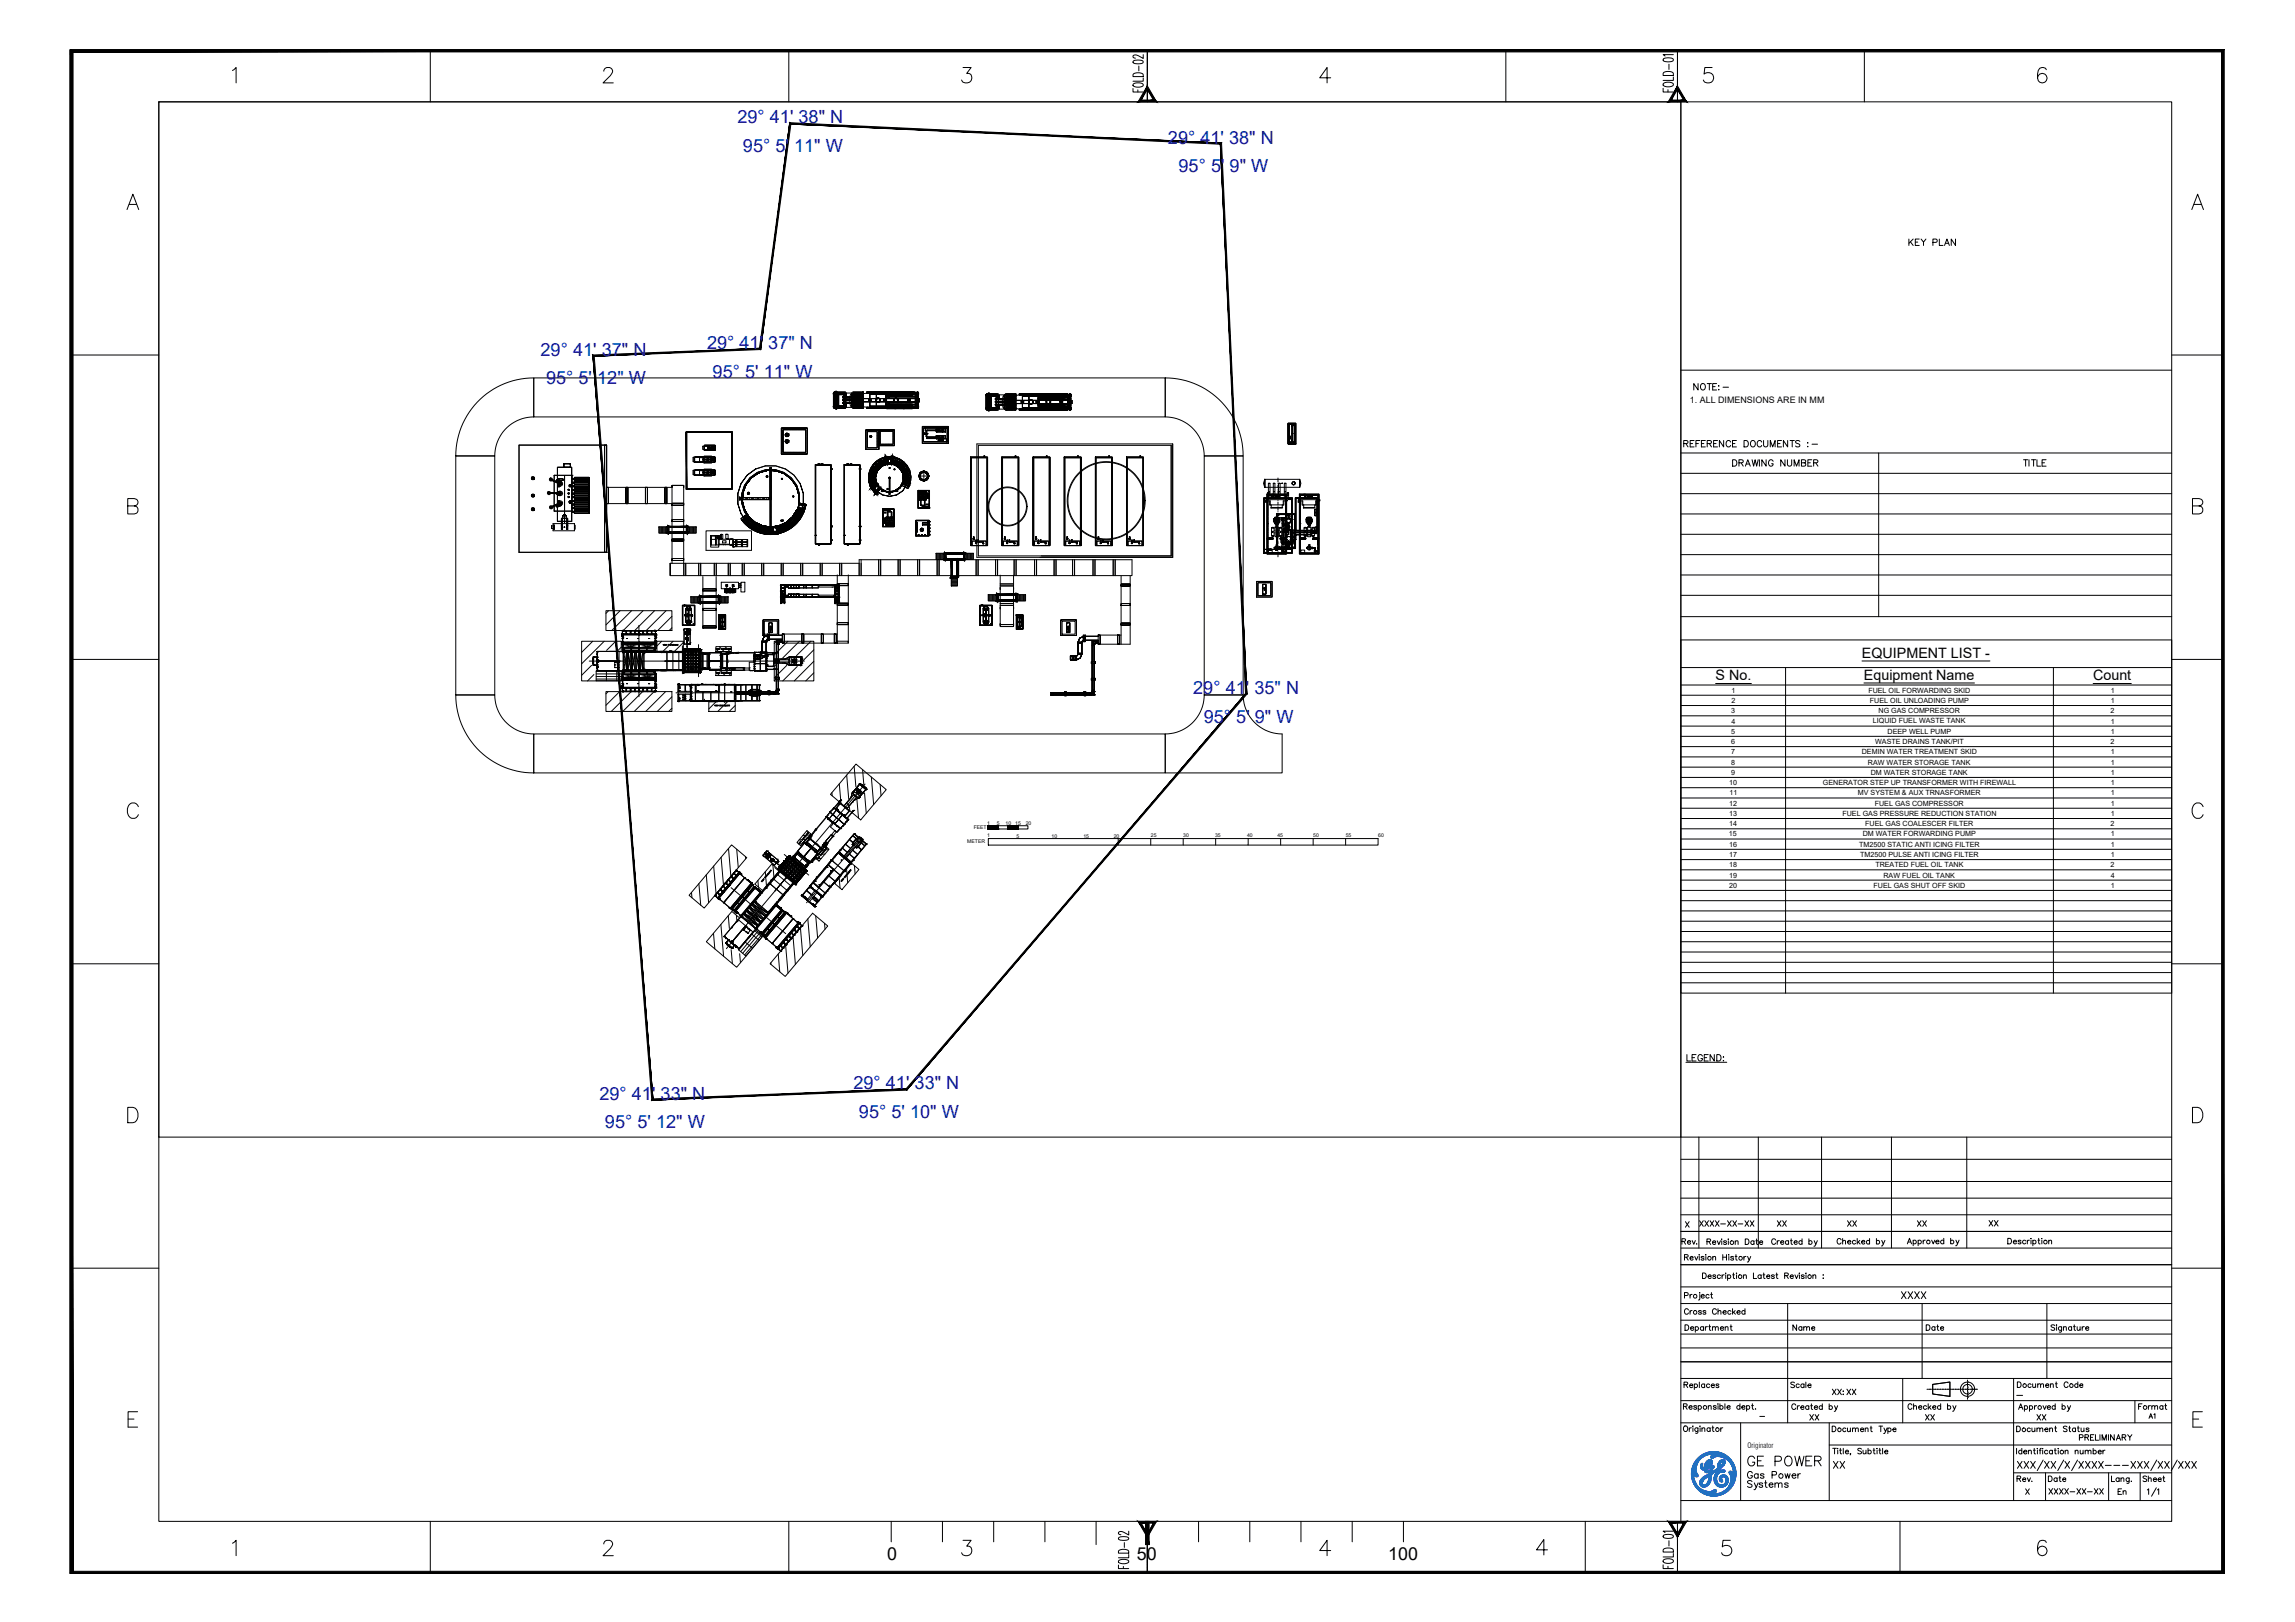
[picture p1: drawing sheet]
<svg xmlns="http://www.w3.org/2000/svg" width="841mm" height="594mm" viewBox="0 0 841 594" stroke-linecap="round" stroke-linejoin="round" font-family="sans-serif">
<defs><g id="words">
<text font-size="7.1" x="639.2" y="538">GE POWER</text>
<g font-size="6.7" fill="#0000cd">
<text x="270.2" y="45.2">29° 41' 38&quot; N</text>
<text x="428" y="52.6">29° 41' 38&quot; N</text>
<text x="272.2" y="55.7">95° 5' 11&quot; W</text>
<text x="431.9" y="63.1">95° 5' 9&quot; W</text>
<text x="198.1" y="130.3">29° 41' 37&quot; N</text>
<text x="259.1" y="127.8">29° 41' 37&quot; N</text>
<text x="200.1" y="140.7">95° 5' 12&quot; W</text>
<text x="261.1" y="138.3">95° 5' 11&quot; W</text>
<text x="437.3" y="254.2">29° 41' 35&quot; N</text>
<text x="441.1" y="264.6">95° 5' 9&quot; W</text>
<text x="312.7" y="399">29° 41' 33&quot; N</text>
<text x="219.7" y="402.7">29° 41' 33&quot; N</text>
<text x="221.7" y="413.2">95° 5' 12&quot; W</text>
<text x="314.8" y="409.5">95° 5' 10&quot; W</text>
</g>
<g font-size="6.6">
<text x="639.2" y="546.8">Systems</text>
<text x="325.1" y="571.2">0</text>
<text x="416.6" y="571.2">50</text>
<text x="508.7" y="571.2">100</text>
</g>
<g font-size="5.7">
<text x="695.7" y="477">XXXX</text>
<text x="670.6" y="539">XX</text>
<text x="639.2" y="542.6">Gas Power</text>
</g>
<g font-size="5.3">
<text x="698.1" y="91">KEY PLAN</text>
<text x="619.5" y="143.9">NOTE:-</text>
<text x="615.9" y="164.7">REFERENCE DOCUMENTS :-</text>
<text x="633.6" y="171.8">DRAWING NUMBER</text>
<text x="740.1" y="171.8">TITLE</text>
<text x="621.6" y="450.5">XXXX-XX-XX</text>
<text x="650.2" y="450.5">XX</text>
<text x="675.9" y="450.5">XX</text>
<text x="701.3" y="450.5">XX</text>
<text x="655.8" y="488.6">Name</text>
<text x="704.5" y="488.6">Date</text>
<text x="655.1" y="509.4">Scale</text>
<text x="738" y="509.4">Document Code</text>
<text x="661.8" y="521.4">XX</text>
<text x="704.5" y="521.4">XX</text>
<text x="745.1" y="521.4">XX</text>
<text x="782.5" y="517.5">Format</text>
<text x="737.7" y="525.6">Document Status</text>
<text x="760.9" y="528.8">PRELIMINARY</text>
<text x="749.3" y="544">Date</text>
<text x="784.2" y="544">Sheet</text>
<text x="749.7" y="548.6">XXXX-XX-XX</text>
<text x="775.1" y="548.6">En</text>
</g>
<g font-size="5.2">
<text x="682.3" y="241">EQUIPMENT LIST -</text>
<text x="628.7" y="249.2">S No.</text>
<text x="683.1" y="249.1">Equipment Name</text>
<text x="767.1" y="249.2">Count</text>
</g>
<g font-size="4.9">
<text x="727.8" y="450.1">XX</text>
<text x="615.2" y="456.8">Rev.</text>
<text x="670.3" y="511.9">XX:XX</text>
<text x="786.3" y="520.7">A1</text>
</g>
<text font-size="3.3" x="619.3" y="147.4">1. ALL DIMENSIONS ARE IN MM</text>
<text font-size="2.7" x="640.4" y="530.3">Originator</text>
<g font-size="2.6">
<text x="634.5" y="257.5">2</text>
<text x="634.5" y="253.7">1</text>
<text x="684.7" y="253.7">FUEL OIL FORWARDING SKID</text>
<text x="685.2" y="257.5">FUEL OIL UNLOADING PUMP</text>
<text x="773.5" y="253.7">1</text>
<text x="773.5" y="257.5">1</text>
<text x="634.4" y="261.2">3</text>
<text x="688.4" y="261.2">NG GAS COMPRESSOR</text>
<text x="773.5" y="261.2">2</text>
<text x="634.4" y="268.7">5</text>
<text x="634.5" y="265">4</text>
<text x="686.4" y="264.9">LIQUID FUEL WASTE TANK</text>
<text x="691.7" y="268.7">DEEP WELL PUMP</text>
<text x="773.5" y="265">1</text>
<text x="773.5" y="268.8">1</text>
<text x="634.4" y="272.5">6</text>
<text x="687.2" y="272.5">WASTE DRAINS TANK/PIT</text>
<text x="773.5" y="272.5">2</text>
<text x="634.4" y="276.3">7</text>
<text x="634.4" y="280">8</text>
<text x="682.3" y="276.3">DEMIN WATER TREATMENT SKID</text>
<text x="684.5" y="280">RAW WATER STORAGE TANK</text>
<text x="773.5" y="276.3">1</text>
<text x="773.5" y="280">1</text>
<text x="633.6" y="287.6">10</text>
<text x="634.4" y="283.8">9</text>
<text x="668" y="287.6">GENERATOR STEP UP TRANSFORMER WITH FIREWALL</text>
<text x="685.6" y="283.8">DM WATER STORAGE TANK</text>
<text x="773.5" y="283.8">1</text>
<text x="773.5" y="287.6">1</text>
<text x="633.8" y="291.3">11</text>
<text x="680.8" y="291.3">MV SYSTEM &amp; AUX TRNASFORMER</text>
<text x="773.5" y="291.3">1</text>
<text x="633.6" y="295.1">12</text>
<text x="633.6" y="298.8">13</text>
<text x="675.2" y="298.8">FUEL GAS PRESSURE REDUCTION STATION</text>
<text x="687" y="295.1">FUEL GAS COMPRESSOR</text>
<text x="773.5" y="295.1">1</text>
<text x="773.5" y="298.9">1</text>
<text x="633.6" y="302.6">14</text>
<text x="683.5" y="302.6">FUEL GAS COALESCER FILTER</text>
<text x="773.5" y="302.6">2</text>
<text x="633.6" y="306.4">15</text>
<text x="633.6" y="310.1">16</text>
<text x="681.3" y="310.1">TM2500 STATIC ANTI ICING FILTER</text>
<text x="682.6" y="306.4">DM WATER FORWARDING PUMP</text>
<text x="773.5" y="306.4">1</text>
<text x="773.5" y="310.1">1</text>
<text x="633.6" y="313.9">17</text>
<text x="633.6" y="317.6">18</text>
<text x="681.7" y="313.9">TM2500 PULSE ANTI ICING FILTER</text>
<text x="687.2" y="317.7">TREATED FUEL OIL TANK</text>
<text x="773.5" y="317.7">2</text>
<text x="773.5" y="313.9">1</text>
<text x="633.6" y="321.4">19</text>
<text x="690.2" y="321.4">RAW FUEL OIL TANK</text>
<text x="773.5" y="321.4">4</text>
<text x="633.7" y="325.2">20</text>
<text x="686.6" y="325.2">FUEL GAS SHUT OFF SKID</text>
<text x="773.5" y="325.2">1</text>
<text x="737.7" y="512.2">-</text>
<text x="643.8" y="520">-</text>
</g>
<g font-size="1.9">
<text x="356.8" y="303.7">FEET</text>
<text x="361.8" y="302">1</text>
<text x="365.3" y="302">5</text>
<text x="368.5" y="302">10</text>
<text x="372" y="302.1">15</text>
<text x="375.9" y="302.2">20</text>
<text x="354.4" y="308.9">METER</text>
<text x="361.8" y="306.7">1</text>
<text x="372.5" y="306.8">5</text>
<text x="385.3" y="306.8">10</text>
<text x="397" y="306.8">15</text>
<text x="408.2" y="306.9">20</text>
<text x="421.7" y="306.7">25</text>
<text x="433.6" y="306.7">30</text>
<text x="445.3" y="306.6">35</text>
<text x="457" y="306.6">40</text>
<text x="468.1" y="306.7">45</text>
<text x="481.3" y="306.7">50</text>
<text x="493.2" y="306.7">55</text>
<text x="505.1" y="306.7">60</text>
</g>
</g></defs>
<!-- layer: 01 FO SKID EQUIPMENT -->
<g fill="none" stroke="#000" stroke-width=".37">
<path d="M336.5 179.6h4.1v6.5h-4.1zM336.5 179.6v6.5h4.1h-4.1zM336.5 179.6v6.5M336.6 179.7v6.3h3.9v-6.3v6.3h-3.9v-6.3h3.9zM336.6 174.4h3.9M337.5 173.3l1.1-.4 .9 .4 .5 1.1-.5 1-.9 .4-1.1-.4-.4-1 .4-1.1 1.1-.4 .9 .4 .5 1.1-.5 1-.9 .4-1.1-.4 1.1 .4 .9-.4 .5-1-.5-1.1-.9-.4-1.1 .4-.4 1.1 .4 1-.4-1zM338.6 172.9v3.2M339.8 174.3h.5M339.8 174.4h.5M340.3 174.2v.3v-.3M340.3 174.5v-.3v.3M335.6 190.6v5.7v-5.7h4.9v5.7h-4.9h4.9v-5.7z"/>
<path d="M335.7 190.7v5.5v-5.5h4.7v5.5h-4.7h4.7v-5.5zM335.7 191.3v3.6v-3.6h.5v3.6h-.5h.5v-3.6zM336.8 180.2v2.9h1.2v-2.9v2.9h-1.2v-2.9h1.2zM336.8 180.7v.2h1.2v-.2v.2h-1.2v-.2h1.2zM336.8 182.8v.3h1.2v-.3v.3h-1.2v-.3h1.2zM337.1 182.6v.3h.6h-.6M337.1 180.7v1.2h.6h-.6M337.2 182.1v.5h.4h-.4M337.3 180.7v2.4h.2h-.2h.2v-2.4h-.2h.2M337.3 183.1h.2v1.8h-.2zM337.3 184.9h.2M337.3 182.9l.2 2.1z"/>
<path d="M337.3 182.9h.2M337.5 182.7h.1M337.6 185.1l1.1 .1zM337.6 182.1h-.4h.4v.5M337.6 185v.3M337.7 182.6h-.6h.6v.3M337.7 180.7h-.6h.6v1.2M337.9 186h.5zM337.9 186h.5M338 186h.3zM338 185.1h.2v.9v-.9zM338 185.9h.2v-.8h-.2v.9"/>
<path d="M338 185.9h.2M338 185.1h.2v.9h-.2zM338 191.5v.7v-.7h2v.7h-2h2v-.7zM338.1 185.9l.1-.8-.2 .9 .2-.1M338.1 185.4h2.4v.2zM338.1 185.1v.9M338.2 185.9l-.2 .1M338.3 180.2v2.9h1.2v-2.9v2.9h-1.2v-2.9h1.2zM338.3 180.7v.2h1.2v-.2v.2h-1.2v-.2h1.2zM338.3 182.8v.3h1.2v-.3v.3h-1.2v-.3h1.2zM338.6 182.6v.3h.6h-.6M338.6 180.7v1.2h.6h-.6"/>
<path d="M338.7 185v.3M338.7 182.1v.5h.3h-.3M338.8 185.5l-.7-.1 2.4 .1h-2.4M338.8 180.7v2.4h.2h-.2h.2v-2.4h-.2h.2M338.8 183.1h.2v1.8h-.2zM338.8 184.9h.2M338.8 182.9l.1 2.1zM338.8 182.9h.1M338.9 182.7h.1M338.9 195.8l.2 .2zM339 182.1h-.3h.3v.5M339.2 182.6h-.6h.6v.3"/>
<path d="M339.2 180.7h-.6h.6v1.2M339.3 185.5h.1M339.4 184.6l1.1 .1zM339.4 184.6v.1M339.8 180.7l.2 .2zM339.8 182.3l.2 .2zM339.8 180.7v1.8h.4v-1.8v1.8h-.4v-1.8h.4zM339.9 185.5h.6M339.9 190.7v5.5v-5.5h.5v5.5h-.5h.5v-5.5zM340.3 192.2l.4 .1zM340.3 191h.4zM340.3 191.1h.4"/>
<path d="M340.3 194.5l.3 .2 .1-.2v.3zM340.3 194.5l.4 .2zM340.3 195.7l.3 .2 .1-.2v.2zM340.3 195.7l.4 .2zM340.3 193.3l.3 .2 .1-.2v.3zM340.3 193.3v.2v-.2l.4 .2h-.4zM340.3 194.5v.2M340.3 195.7v.2M340.3 192.2h.4M340.3 194.6h.4M340.3 195.8h.4M340.3 193.4h.4"/>
<path d="M340.3 185.9h.4l-.4 .1 .4 .2v-.3l-.2 .4zM340.5 185.3v.3zM340.5 185.3v.3M340.5 184.6v.1M340.7 194.4v.4zM340.7 195.6v.4zM340.7 193.2v.5zM340.7 193.2v.5M340.7 194.4v.4M340.7 195.6v.4M340.7 192.1v.2zM340.7 190.9v.3z"/>
<path d="M340.7 192.1v.2M263.5 225.2v5.3v-5.3h2.4v5.3h-2.4h2.4v-5.3zM263.6 229.9l1.1 .1zM263.6 229.9v.1M263.6 227.7v.3zM263.6 227.8l.4 .1zM263.6 227.6l.1 .5zM263.6 227.7h1.1v.2v-.2v.2h-1.1zM263.6 225.3v5.1v-5.1h2.2v5.1h-2.2h2.2v-5.1zM263.6 227.8h2.2M263.6 227.6v.5M263.7 227.7h1v.2h-.9v-.2l-.1 .3z"/>
<path d="M263.7 227.6v.5M263.8 227.8l.2 .1h-.2M263.9 225.6l.1 4.4zM263.9 230h.1M263.9 225.6h.1M264.1 230.1l.6 .1zM264.1 225.5l.6 .1zM264.1 225.5v.1M264.1 230.1v.1M264.6 226.2v3.2h.2v-3.2h-.2h.2h-.2h.2v3.2h-.2h.2h-.2zM264.6 230.1h.1M264.6 225.5h.1"/>
<path d="M264.7 229.5v.7zM264.7 225.5v.7M264.7 230.2h.1M264.7 229.5h.1M264.7 227.7h.9v.2l.1-.2v.3l-1-.1zM264.7 227.7h1.1v.2h-1.1zM264.7 225.6l1.1 .1zM264.7 226.1l.6 .1zM264.7 229.6h.6M264.7 229.5h.6M264.7 225.5v.2M264.7 229.9v.3"/>
<path d="M264.7 225.5v.6M265.3 226.1v.1M265.4 226.2v3.2zM265.4 227.8h.4zM265.4 227.8v.1M265.6 227.9l-.2-.1 .3 .1M265.6 227.8l.1 .1M265.7 227.6l.1 .5zM265.7 227.6v.5M265.7 227.7l.1 .3zM265.8 227.6v.5M265.8 225.6v.1"/>
<path d="M372.4 225.2v5.3v-5.3h2.5v5.3h-2.5h2.5v-5.3zM372.5 229.9l1.2 .1zM372.5 229.9v.1M372.6 227.7v.3zM372.6 227.8l.3 .1zM372.6 227.6v.5zM372.6 227.7h1.1v.2v-.2v.2h-1.1zM372.6 225.3v5.1v-5.1h2.2v5.1h-2.2h2.2v-5.1zM372.6 227.8h2.1M372.6 227.6v.5M372.6 227.7l.3 .2zM372.6 227.7h1.1v.2h-1v-.2l-.1 .3z"/>
<path d="M372.9 225.6l.1 4.4zM372.9 230h.1M372.9 225.6h.1M373.1 230.1l.6 .1zM373.1 225.5l.6 .1zM373.1 225.5v.1M373.1 230.1v.1M373.6 226.2v3.2h.2v-3.2h-.2h.2h-.2h.2v3.2h-.2h.2h-.2zM373.6 230.1h.1M373.6 225.5h.1M373.6 229.5l.1 .7zM373.6 225.5v.6"/>
<path d="M373.6 230.2h.1M373.7 227.7h1v.2h-1zM373.7 225.6l1.1 .1zM373.7 225.7l-.1-.2 .1 .7M373.7 226.1l.6 .1zM373.7 229.6h.6M373.7 229.9v.3M374.3 229.5h-.7M374.3 226.1v.1M374.3 226.2v3.2M374.4 227.8h.3zM374.4 227.8v.1"/>
<path d="M374.4 226.2v3.2M374.6 227.7v.2v-.2h-.9v.2l1 .1M374.6 227.7l.1 .3M374.6 227.9l-.2-.1 .3 .1M374.6 227.8l.1 .1M374.7 227.6v.5zM374.7 227.6v.5M374.7 227.7v.3zM374.8 225.6v.1"/>
<circle cx="338.5" cy="174.3" r="1.79"/>
<circle cx="338.5" cy="174.3" r="1.92"/>
<circle cx="336" cy="193.8" r=".19"/>
<circle cx="336" cy="193.1" r=".19"/>
<circle cx="336" cy="192.4" r=".13"/>
<circle cx="336" cy="193.8" r=".13"/>
<circle cx="336" cy="193.1" r=".13"/>
<circle cx="336.6" cy="195.9" r=".13"/>
<circle cx="337.8" cy="195.9" r=".19"/>
<circle cx="337.8" cy="194" r=".13"/>
<circle cx="337.8" cy="194" r=".6"/>
<circle cx="337.8" cy="194" r=".59"/>
<circle cx="339" cy="195.9" r=".18"/>
<circle cx="263.6" cy="225.3" r=".24"/>
<circle cx="264.7" cy="229.5" r=".36"/>
<circle cx="264.7" cy="226.1" r=".36"/>
<circle cx="372.6" cy="225.3" r=".23"/>
<circle cx="373.7" cy="226.1" r=".36"/>
<circle cx="373.7" cy="229.5" r=".36"/>
</g>
<!-- layer: 01 FO EQUIPMENT (BASE) -->
<g fill="none" stroke="#000" stroke-width=".37">
<path d="M305.4 144v.4h.5v-.4h-.5h.5v.4h-.5zM305.4 148.8v.3h.5v-.3h-.5h.5v.3h-.5zM305.5 143.7l.3-.1 .3 .4-.3 .3-.4-.3 .4-.4 .3 .4-.3 .3-.4-.3v5.2h.7v-5.2h-.7h.7v5.2h-.7zM305.6 145.2v2.8v-2.8h.5v2.8h-.5v-2.8h.5v2.8h-.5v-2.8h.5v2.8h-.5v-2.8h.5v2.8h-.5v-2.8h.5v2.8h-.5v-2.8h.5v2.8h-.5v-2.8h.5v2.8h-.5v-2.8h.5v2.8h-.5v-2.8h.5v2.8h-.5v-2.8h.5v2.8h-.5v-2.8h.5v2.8h-.5v-2.8h.5v2.8h-.5v-2.8h.5v2.8h-.5v-2.8h.5v2.8h-.5v-2.8h.5v2.8h-.5v-2.8h.5v2.8h-.5v-2.8h.5v2.8h-.5v-2.8h.5v2.8h-.5v-2.8h.5v2.8h-.5v-2.8h.5v2.8h-.5v-2.8h.5v2.8h-.5v-2.8h.5v2.8h-.5v-2.8h.5v2.8h-.5v-2.8h.5v2.8h-.5v-2.8h.5v2.8h-.5v-2.8h.5v2.8h-.5v-2.8h.5v2.8h-.5v-2.8h.5v2.8h-.5v-2.8h.5v2.8h-.5v-2.8h.5v2.8h-.5v-2.8h.5v2.8h-.5v-2.8h.5v2.8h-.5v-2.8h.5v2.8h-.5h.5v-2.8zM305.6 144.2l.1 .7zM305.6 148.2l.1 .8zM305.6 144.3h.1M305.6 148.3l.1 .6zM305.6 148.9h.1M305.7 144.1v5M305.7 144v5.2h1.1h-1.1v-5.2h1.1v5.2h.5v-5.2h-.5h.5v5.2h-.5v-5.2h.3v5.2h-.3v-5.2h.3v5.2h-.3v-5.2v5.2v-5.2zM305.7 144.3l-.1 .6z"/>
<path d="M305.7 144.2v.7M305.7 148.2v.8M305.7 144v5.2M305.7 144v5.2zM305.7 144h3.5v5.1h-3.5M305.7 144l.6 .1M305.7 149.1v.1M305.7 144h3.5zM305.7 149.1l3.5 .1zM305.7 149.1h.3M305.7 144h.3M305.8 143.6v.7h1v-.7h-1h1v.7h-1z"/>
<path d="M305.8 148.9v.7h1v-.7h-1h1v.7h-1zM305.9 144v5.2h3.3v-5.2h-3.3h3.3v5.2h-3.3zM305.9 144h.1M305.9 149.2h.1M305.9 144l.1 5.2zM305.9 144.1l-.2-.1h.2v5.2M306 144h.1M305.9 149.1h-.2l.2 .1M306 149.1h.1M305.9 144v5.2M306 144h-.3v5.1h.3M306 144h3.2v5.1h-3.2z"/>
<path d="M306 149l.1 .1M306 144h-.3l.3 .4M306 149.1l-.3 .1M306 144h3.2zM306 149.1l3.2 .1zM306 144.5v.4M306 145v.3M306 145.4v.4M306 145.9v.3M306 146.3v1M306 147.4v.4M306 147.9v.3"/>
<path d="M306 148.3v.3M306 148.7v.2M306 149.4l.3-.2 .3 .6-.3 .1zM306.1 144.1l-.1 .1M306.2 149.1h.1M306.3 149.5h.1M306.2 149l.1 .5zM306.2 149.5h.1M306.2 143.6l.1 .6zM306.2 143.7h.1M306.2 143.7l.1 .5zM306.3 143.7h.1"/>
<path d="M306.2 149v.5M306.3 149v.5M306.3 143.3l.3 .1-.3 .6-.3-.2zM306.4 149.1h.3M306.4 144.1h.3M306.4 144h.1M306.4 149.1h.1M306.5 148.6h3.4M306.5 148.6h3.4v1h-3.4zM306.5 143.6h3.4M306.5 143.6h3.4v1h-3.4zM306.5 149.6h.3"/>
<path d="M306.5 144.6h.3M306.8 148.6v1h2.8v-1M306.8 143.6v1h2.8v-1M306.8 149.1h.4M306.8 144.1h.4M307 149.4h2.4zM307 148.7h.5v.7h-.5v-.7h1.9v.7h-1.4v-.7h1.4v.7h.5v-.7zM307 148.7h2.4v.7h-2.4zM307 143.7h2.4zM307 143.7v.7h2.4h-.5v-.7h.5v.7h-1.9v-.7h1.4v.7h-1.4v-.7zM307 143.7h2.4v.7h-2.4zM307.3 148.9h1.9v.3h-1.9z"/>
<path d="M307.3 144h1.9v.3h-1.9zM307.3 148.9h1.9M307.3 144.3h1.9M307.3 149.2h1.9M307.3 144h1.9M307.3 149.1h.3M307.3 144.1h.3M307.7 149.1h.4M307.7 144.1h.4M308 149.2h.5zM308 144h.5M308.1 144h1.1z"/>
<path d="M308.1 149.1l1.1 .1zM308.1 149.2h.4M308.2 149.1h.3M308.2 144.1h.3M308.6 149.1h.4M308.6 144.1h.4M308.8 146.4v.4h7.1v-.4h-7.1h7.1v.4h-7.1zM308.8 145.4v.4h7.1v-.4h-7.1h7.1v.4h-7.1zM308.8 147.4v.4h7.1v-.4h-7.1h7.1v.4h-7.1zM309 144.1l.2 .1M309.2 149l-.2 .1M309.2 144v5.2v-5.2"/>
<path d="M309.2 144h.1M309.2 149.2h.1M309.2 145.4v2.4h.8v-2.4h-.8h.8v2.4h-.8zM309.2 144v5.2M309.3 148.4h.3v.4l-.4-.2 .5-.5 .5 .5-.5 .5-.4-.3M309.3 144.4h.3l-.1 .4-.3-.2 .5-.5 .5 .5-.5 .4-.4-.3M309.4 148.3v.7M309.4 144.2v.7M309.5 148.4l-.2 .4 .5 .1M309.5 144.3l-.2 .4 .5 .1M309.6 149.6h.3M309.6 144.6h.3"/>
<path d="M309.8 148.4h-.3l.2 .2-.2 .3M309.8 144.3h-.3l.2 .3-.2 .2M310.1 147.8l.1 1.4zM310.1 144l.1 1.4zM310.2 147.8h2v1.4h-2zM310.2 144h2v1.4h-2zM310.2 144v1.4M310.2 147.8v1.4M311.8 144.3l.3-.1v4.8l-.4-.3a6.7 6.7 0 0 1 .1-4.4zM312.1 144.2h3.6v4.8h-3.6zM312.1 144.2v4.8M312.2 147.8v1.4z"/>
<path d="M312.2 144v1.4zM312.3 146v1.2h23.8v-1.2h-23.8h23.8v1.2h-23.8zM312.5 147.9h3.3M312.5 147.9h3.3v1.7h-3.3zM312.5 143.6h3.3M312.5 143.6h3.3v1.7h-3.3zM312.5 145.3h.3M312.5 149.6h.3M312.8 147.9v1.7h2.7v-1.7M312.8 143.6v1.7h2.7v-1.7M313 145.2h2.4zM313 144.5h2.4v.7h-2.4z"/>
<path d="M313 144.5h2.4h-.5M313 149.4h2.4zM313 148.7h2.4v.7h-2.4zM313 148.7h2.4h-.5M313 147.9h2.4zM313 148.7v-.8h.5v.8h1.4v-.8h-1.4v.8h1.9v-.8h-.5v.8M313 147.9h2.4v.8h-2.4zM313 143.7h2.4zM313 144.4v-.7h.5v.7h1.4v-.7h-1.4v.7h1.9v-.7h-.5v.7M313 143.7h2.4v.7h-2.4zM313 144.4h.5M313 148.7h.5"/>
<path d="M313.2 144.6h1.9v.4h-1.9zM313.2 148.9h1.9v.3h-1.9zM313.2 148.2h1.9v.3h-1.9zM313.2 144h1.9v.3h-1.9zM313.2 144.6h1.9M313.2 148.9h1.9M313.2 145h1.9M313.2 144.3h1.9M313.2 149.2h1.9M313.2 144h1.9M313.2 148.5h1.9M313.2 148.2h1.9"/>
<path d="M313.5 144.5v.7h-.5v-.7h1.9v.7h-1.4v-.7h1.4v.7h.5v-.7M313.5 148.7v.7h-.5v-.7h1.9v.7h-1.4v-.7h1.4v.7h.5v-.7M313.5 148.7h-.5h2.4M313.5 144.4h-.5h2.4M313.7 146.7l.1 .8zM313.7 146.5v-.9l.1 .9M313.7 146.7l1.9 .1M313.8 146.7l1.9 .1M313.9 145h.5M313.9 149.2h.5M313.9 148.2h.5M313.9 144h.5"/>
<path d="M314.9 144.4h.5M314.9 148.7h.5M315.5 145.3h.3M315.5 149.6h.3M315.6 146.2l-1.9-.6v1.9l2-.6M315.6 146.4l-1.9 .1M315.7 144.2l3-.2v5.2l-3-.2zM315.7 144.2v4.8M315.7 146.2l-1.9-.6v1.9l-.7-.2-.3-.7 .3-.7 .7-.3-.8 .3-.2 .7 .2 .7 .8 .2M315.7 146.4l-2 .1M315.9 143.6v6h.4v-6v6h-.4v-6h.4zM315.9 145.1v.6h.4v-.6h-.4h.4v.6h-.4z"/>
<path d="M315.9 147.5v.6h.4v-.6h-.4h.4v.6h-.4zM316.1 143.9v.7h.2v-.7h-.2h.2v.7h-.2zM316.1 148.6v.7h.2v-.7h-.2h.2v.7h-.2zM316.1 148.8v.3h.2v-.3h-.2h.2v.3h-.2zM316.1 144v.4h.2v-.4h-.2h.2v.4h-.2zM317.6 143.6v.4h17.4h-17.4v-.4h17.4v.4v-.4zM317.6 143.6v.4h7.2h-7.2v-.4h7.2v.4v-.4zM317.6 143.6h.4h-.4v.4h.4v-.4v.4h-.4zM317.6 149.2v.4h17.4h-17.4v-.4h17.4v.4v-.4zM317.6 149.2v.4h7.2h-7.2v-.4h7.2v.4v-.4zM317.6 149.2h.4h-.4v.4h.4v-.4v.4h-.4zM318.7 144h17.1v5.2h-17.1z"/>
<path d="M318.7 144v5.2M319 143.9v.5h16.6v-.5h-16.6h16.6v.5h-16.6zM319 148.7v.5h16.6v-.5h-16.6h16.6v.5h-16.6zM320.4 143.6h.4h-.4v.4h.4v-.4v.4h-.4zM320.4 149.2h.4h-.4v.4h.4v-.4v.4h-.4zM321.1 143.6v6h14.3v-6h-14.3h14.3v6h-14.3zM322 157.5v5.7v-5.7h5.8v5.7h-5.8h5.8v-5.7zM322.5 158.3v.5M322.5 158.9v.4M322.5 159.4v.3M322.5 159.8v.4M322.7 158l-.2 .2"/>
<path d="M322.8 143.6h.3h-.3v.4h.3v-.4v.4h-.3zM322.8 149.2h.3h-.3v.4h.3v-.4v.4h-.3zM322.8 158h.4M323.3 158h.3M323.7 158h.4M324.2 158h.3M324.5 143.6v6h.4v-6v6h-.4v-6h.4zM324.5 145.1v.7h11.9v-.7h-11.9h11.9v.7h-11.9zM324.5 147.4v.7h11.9v-.7h-11.9h11.9v.7h-11.9zM324.6 158h.4M324.9 143.5h3.3M324.9 143.5h3.3v1.7h-3.3z"/>
<path d="M324.9 148h3.3M324.9 148h3.3v1.7h-3.3zM324.9 149.7h.3M324.9 145.2h.3M325.1 158h1M325.2 143.5v1.7h2.7v-1.7M325.2 148v1.7h2.7v-1.7M325.3 144.4h2.4zM325.3 144.4v.7h2.4h-.4v-.7h.4v.7h-1.9v-.7h1.5v.7h-1.5v-.7zM325.3 144.4h2.4v.7h-2.4zM325.3 143.6h2.4zM325.3 143.6v.7h2.4h-.4v-.7h.4v.7h-1.9v-.7h1.5v.7h-1.5v-.7z"/>
<path d="M325.3 143.6h2.4v.7h-2.4zM325.3 148.9h2.4zM325.3 148.9v.7h2.4h-.4v-.7h.4v.7h-1.9v-.7h1.5v.7h-1.5v-.7zM325.3 148.9h2.4v.7h-2.4zM325.3 148.1h2.4zM325.3 148.1v.7h2.4h-.4v-.7h.4v.7h-1.9v-.7h1.5v.7h-1.5v-.7zM325.3 148.1h2.4v.7h-2.4zM325.5 147.5v.6h.3v-.6h-.3h.3v.6h-.3zM325.5 145.1v.6h.3v-.6h-.3h.3v.6h-.3zM325.6 144.5h1.9v.4h-1.9zM325.6 143.9h1.9v.3h-1.9zM325.6 149h1.9v.3h-1.9z"/>
<path d="M325.6 148.3h1.9v.4h-1.9zM325.6 149.3h1.9M325.6 144.9h1.9M325.6 144.5h1.9M325.6 148.7h1.9M325.6 149h1.9M325.6 144.2h1.9M325.6 143.9h1.9M325.6 148.3h1.9M325.6 148.6v.7h.3v-.7h-.3h.3v.7h-.3zM325.6 143.9v.7h.3v-.7h-.3h.3v.7h-.3zM325.6 148.8v.3h.3v-.3h-.3h.3v.3h-.3z"/>
<path d="M325.6 144v.4h.3v-.4h-.3h.3v.4h-.3zM326.2 158h.3M326.3 144.9h.5M326.3 143.9h.5M326.3 149.3h.5M326.3 148.3h.5M326.6 158h.4M327.1 158l.2 .2M327.3 158.3v.5M327.3 158.9v.4M327.3 159.4v.3M327.3 159.8v.4"/>
<path d="M327.9 149.7h.4M327.9 145.2h.4M328 143.5h3.3M328 143.5h3.3v1.7h-3.3zM328 148h3.3M328 148h3.3v1.7h-3.3zM328.3 143.5v1.7h2.7v-1.7M328.3 148v1.7h2.7v-1.7M328.5 144.4h2.3zM328.5 144.4v.7h2.3h-.4v-.7h.4v.7h-1.9v-.7h1.5v.7h-1.5v-.7zM328.5 144.4h2.3v.7h-2.3zM328.5 143.6h2.3z"/>
<path d="M328.5 143.6v.7h2.3h-.4v-.7h.4v.7h-1.9v-.7h1.5v.7h-1.5v-.7zM328.5 143.6h2.3v.7h-2.3zM328.5 148.9h2.3zM328.5 148.9v.7h2.3h-.4v-.7h.4v.7h-1.9v-.7h1.5v.7h-1.5v-.7zM328.5 148.9h2.3v.7h-2.3zM328.5 148.1h2.3zM328.5 148.1v.7h2.3h-.4v-.7h.4v.7h-1.9v-.7h1.5v.7h-1.5v-.7zM328.5 148.1h2.3v.7h-2.3zM328.7 144.5h1.9v.4h-1.9zM328.7 143.9h1.9v.3h-1.9zM328.7 149h1.9v.3h-1.9zM328.7 148.3h1.9v.4h-1.9z"/>
<path d="M328.7 149.3h1.9M328.7 144.9h1.9M328.7 144.5h1.9M328.7 148.7h1.9M328.7 149h1.9M328.7 144.2h1.9M328.7 143.9h1.9M328.7 148.3h1.9M329.4 144.9h.5zM329.4 143.9h.5M329.4 149.3l.5 .1zM329.4 148.3h.5"/>
<path d="M329.5 144.9h.4M329.5 149.3h.4M331 149.7h.4M331 145.2h.4M331.1 143.5h3.3M331.1 143.5h3.3v1.7h-3.3zM331.1 148h3.3M331.1 148h3.3v1.7h-3.3zM331.4 143.5v1.7h2.7v-1.7M331.4 148v1.7h2.7v-1.7M331.5 144.4h2.4zM331.5 144.4v.7h2.4h-.4v-.7h.4v.7h-1.9v-.7h1.5v.7h-1.5v-.7z"/>
<path d="M331.5 144.4h2.4v.7h-2.4zM331.5 143.6h2.4zM331.5 143.6v.7h2.4h-.4v-.7h.4v.7h-1.9v-.7h1.5v.7h-1.5v-.7zM331.5 143.6h2.4v.7h-2.4zM331.5 148.9h2.4zM331.5 148.9v.7h2.4h-.4v-.7h.4v.7h-1.9v-.7h1.5v.7h-1.5v-.7zM331.5 148.9h2.4v.7h-2.4zM331.5 148.1h2.4zM331.5 148.1v.7h2.4h-.4v-.7h.4v.7h-1.9v-.7h1.5v.7h-1.5v-.7zM331.5 148.1h2.4v.7h-2.4zM331.8 144.5h1.9v.4h-1.9zM331.8 143.9h1.9v.3h-1.9z"/>
<path d="M331.8 149h1.9v.3h-1.9zM331.8 148.3h1.9v.4h-1.9zM331.8 149.3h1.9M331.8 144.9h1.9M331.8 144.5h1.9M331.8 148.7h1.9M331.8 149h1.9M331.8 144.2h1.9M331.8 143.9h1.9M331.8 148.3h1.9M332.5 144.9h.5M332.5 143.9h.4"/>
<path d="M332.5 143.8l.5 .1zM332.5 149.3h.5M332.5 148.3h.4M332.5 148.3h.5zM334.1 149.7h.3M334.1 145.2h.3M335.8 144v5.2v-5.2l.4 .3a8 8 0 0 1-.2 4.8l-.2 .1zM336 143.6v6h.3v-6v6h-.3v-6h.3zM336.2 143.6v6h.3v-6h-.3h.3v6h-.3zM336.4 148.6h.2v.7h-.2v-.7h.2v.7h-.2v-.7h.2v.7h-.2v-.7v.7h.2v-.7zM336.4 143.9h.2v.7h-.2v-.7h.2v.7h-.2v-.7h.2v.7h-.2v-.7v.7h.2v-.7zM336.7 147.1h.1"/>
<path d="M336.7 146h.1M336.8 146.1v1zM336.8 146.1h.1M336.8 147.1h.1M338 156.2v6.2v-6.2h9.5v6.2h-9.5h9.5v-6.2zM338.4 158.5l.1 .7zM338.4 158.7h1.1v.4v-.4v.3h-1.1zM338.4 156.7v5.1h8.7h-8.7v-5.1h8.7v5.1v-5.1zM338.4 158.8h1.6M338.4 158.5v.7M338.5 158.6l1 .1v.4h-.9v-.4l-.1 .4zM338.9 158.6v.5z"/>
<path d="M338.9 158.8h1.1v.1h-1.1zM338.9 158.6v.5M338.9 158.7h1.1v.2h-1v-.2l-.1 .3zM339 156.7l.2 1.1zM339 157.8h.2M339 156.7h.2M339.3 157.8h.4v2.1h-.4zM339.3 159.9h.4M339.3 157.8h.4M339.7 157.4h3.4v.4h-3.4zM339.7 159.9h3.4v.4h-3.4zM339.7 157.4v.4"/>
<path d="M339.7 159.9v.4M340 158.7v.2M343.1 157.7h2.4v-.2v.2M343.1 157.5v.2v-.2h2.4M343.1 157v1.2h3.4h-3.4v-1.2h3.4v1.2v-1.2zM343.1 157v1.2h.3h-.3v-1.2h.3v1.2v-1.2zM343.1 159.5v1.2h3.4h-3.4v-1.2h3.4v1.2v-1.2zM343.1 159.5v1.2h.3h-.3v-1.2h.3v1.2v-1.2zM343.1 157.4v.4M343.1 159.9v.4M343.2 157.9h.5v-.6v.6M343.2 157.3v.6v-.6h.5"/>
<path d="M343.2 159.8v.6v-.6h.5M343.3 156.6h.3zM343.3 156.6h.3M343.3 157.4h.3M343.3 157.3h.3M343.3 156.6h.2v1.1zM343.3 157.5l.2 .2zM343.4 156.6l.1 1.1zM343.4 157.7h.1M343.4 156.6v1.1M343.6 157.8h.5v-.4v.4M343.6 157.4v.4v-.4h.5"/>
<path d="M343.6 159.9v.4v-.4h.5M344.3 158h1.6v-.8v.8M344.3 157.2v.8v-.8h1.6M344.3 159.7v.8v-.8h1.6M345.2 157v1.2h.3h-.3v-1.2h.3v1.2v-1.2zM345.2 159.5v1.2h.3h-.3v-1.2h.3v1.2v-1.2zM361.3 144.7v.3h.5v-.3h-.5h.5v.3h-.5zM361.3 149.4v.4h.5v-.4h-.5h.5v.4h-.5zM361.5 144.4l.2-.1 .4 .3-.4 .4-.3-.4 .3-.3 .4 .3-.4 .4-.3-.4v5.2h.7v-5.2h-.7h.7v5.2h-.7zM361.5 145.8v2.9v-2.9h.5v2.9h-.5v-2.9h.5v2.9h-.5v-2.9h.5v2.9h-.5v-2.9h.5v2.9h-.5v-2.9h.5v2.9h-.5v-2.9h.5v2.9h-.5v-2.9h.5v2.9h-.5v-2.9h.5v2.9h-.5v-2.9h.5v2.9h-.5v-2.9h.5v2.9h-.5v-2.9h.5v2.9h-.5v-2.9h.5v2.9h-.5v-2.9h.5v2.9h-.5v-2.9h.5v2.9h-.5v-2.9h.5v2.9h-.5v-2.9h.5v2.9h-.5v-2.9h.5v2.9h-.5v-2.9h.5v2.9h-.5v-2.9h.5v2.9h-.5v-2.9h.5v2.9h-.5v-2.9h.5v2.9h-.5v-2.9h.5v2.9h-.5v-2.9h.5v2.9h-.5v-2.9h.5v2.9h-.5v-2.9h.5v2.9h-.5v-2.9h.5v2.9h-.5v-2.9h.5v2.9h-.5v-2.9h.5v2.9h-.5v-2.9h.5v2.9h-.5v-2.9h.5v2.9h-.5v-2.9h.5v2.9h-.5v-2.9h.5v2.9h-.5v-2.9h.5v2.9h-.5h.5v-2.9zM361.6 144.6h.2zM361.6 149.7v.1"/>
<path d="M361.6 144.6v5.2h1.2h-1.2v-5.2h1.2v5.2h.5v-5.2h-.5h.5v5.2h-.5v-5.2h.2v5.2h-.2v-5.2h.2v5.2h-.2v-5.2v5.2v-5.2zM361.6 144.9v.7M361.6 145.6h.1M361.6 144.8v.8v-.7M361.6 149v.6M361.6 149.6h.1M361.6 148.9v.7v-.6M361.6 144.9h.1M361.6 144.9v.6M361.6 149h.1M361.6 149v.5M361.6 149.5h.1"/>
<path d="M361.6 149v.5zM361.6 144.6v5.2M361.6 144.6v5.2zM361.6 144.7h3.6v5.1h-3.6M361.6 149.8h.1M361.6 144.6h.1M361.6 144.7h.1M361.6 144.6l3.6 .1zM361.6 149.8h3.6zM361.6 149.7h.3M361.6 144.6h.3M361.6 149.8h.3"/>
<path d="M361.7 144.3v.7h1.1v-.7h-1.1h1.1v.7h-1.1zM361.7 149.5v.7h1.1v-.7h-1.1h1.1v.7h-1.1zM361.8 144.6v5.2M361.8 144.6v5.2h3.4v-5.2h-3.4h3.4v5.2h-3.4zM361.8 144.6l.1 5.2zM361.9 144.6h.1M361.8 149.7h-.2l.2 .1M361.9 149.7h.1M361.9 144.7h-.3v5.1h.3M361.9 144.7h3.3v5.1h-3.3zM361.9 149.8h.1M361.9 149.8h3.3z"/>
<path d="M361.9 149.6l.1 .1M361.9 144.9v.6M361.9 145.6v.4M361.9 146.1v.3M361.9 146.5v.3M361.9 146.9v.4M361.9 147.4v.3M361.9 147.8v.4M361.9 148.3v.3M361.9 148.7v.4M361.9 149.2v.3M362 150l.2-.2 .4 .6-.4 .1z"/>
<path d="M362.1 149.7h.4M362.1 144.7h.4M362.2 149.7v.4v-.4M362.2 149.7v.5zM362.2 144.3v.5zM362.2 144.3h.1M362.2 150.1h.1M362.2 143.9l.4 .1-.4 .7-.2-.3zM362.4 144.6h.1M362.4 149.8h.1M362.5 149.3h3.3M362.5 149.3h3.3v.9h-3.3z"/>
<path d="M362.5 144.3h3.3M362.5 144.3h3.3v.9h-3.3zM362.5 150.2h.3M362.5 145.2h.3M362.6 149.7h1M362.6 144.7h1M362.8 149.3v.9h2.7v-.9M362.8 144.3v.9h2.7v-.9M363 150.1h2.3zM363 149.4h.4v.7h-.4v-.7h1.9v.7h-1.5v-.7h1.5v.7h.4v-.7zM363 149.4h2.3v.7h-2.3zM363 144.4h2.3z"/>
<path d="M363 144.4v.7h2.3h-.4v-.7h.4v.7h-1.9v-.7h1.5v.7h-1.5v-.7zM363 144.4h2.3v.7h-2.3zM363.2 149.5h1.9v.3h-1.9zM363.2 144.6h1.9v.4h-1.9zM363.2 145l1.9-.1v.6M363.2 144.6h1.9M363.2 149.8h1.9M363.7 149.7h.3M363.7 144.7h.3M363.9 149.8h.5M363.9 144.6h.4M363.9 144.6h.5z"/>
<path d="M364 144.6l1.2 .1zM364 149.8h1.2zM364.1 149.7h.3M364.1 144.7h.3M364.5 149.7h.4M364.5 144.7h.4M364.7 147.1v.3h7.2v-.3h-7.2h7.2v.3h-7.2zM364.7 146v.4h7.2v-.4h-7.2h7.2v.4h-7.2zM364.7 148.1v.3h7.2v-.3h-7.2h7.2v.3h-7.2zM365 144.7l.1 .2M365.1 149.6l-.1 .1M365.1 145.6v.4"/>
<path d="M365.1 146.1v.3M365.1 146.5v.3M365.1 146.9v.4M365.1 147.4v.3M365.1 147.8v.4M365.1 148.3v.3M365.1 148.7v.4M365.1 149.2v.3h-1.9M365.2 144.6v5.2v-5.2M365.2 144.6h.1M365.2 149.8h.1M365.2 146v2.4h.7v-2.4h-.7h.7v2.4h-.7z"/>
<path d="M365.2 144.6v5.2M365.2 149.1h.4v.3l-.4-.1 .4-.5 .5 .5-.5 .4-.4-.3M365.2 145h.4v.4l-.4-.2 .4-.5 .5 .5-.5 .5-.4-.3M365.3 148.9v.7M365.3 144.9v.6M365.4 149l-.2 .4 .5 .1M365.4 145l-.2 .4h.5M365.5 149.1h.4v.3h-.4zM365.5 145h.4v.4h-.4zM365.5 150.2h.3M365.5 145.2h.3M365.7 149h-.3l.2 .3-.2 .2"/>
<path d="M365.7 145h-.3l.2 .2-.2 .2M366.1 148.4v1.4zM366.1 144.6v1.4zM366.1 148.4h2v1.4h-2zM366.1 144.6h2v1.4h-2zM366.1 144.6v1.4M366.1 148.4v1.4M367.8 144.9h.2v4.7l-.4-.3a6.5 6.5 0 0 1 .2-4.4zM368 144.9h3.6v4.7h-3.6zM368 144.9v4.7M368.1 148.4v1.4zM368.1 144.6v1.4z"/>
<path d="M368.2 146.6v1.2h23.8v-1.2h-23.8h23.8v1.2h-23.8zM368.4 148.5h3.4M368.4 148.5h3.4v1.7h-3.4zM368.4 144.3h3.4M368.4 144.3h3.4v1.6h-3.4zM368.4 150.2h.3M368.4 145.9h.3M368.7 148.5v1.7h2.8v-1.7M368.7 144.3v1.6h2.8v-1.6M368.9 145.9h2.4zM368.9 145.1h2.4v.8h-2.4zM368.9 145.1h2.4h-.5"/>
<path d="M368.9 150.1h2.4zM368.9 149.4h2.4v.7h-2.4zM368.9 149.4h2.4h-.5M368.9 148.6h2.4zM368.9 149.3v-.7h.5v.7h1.4v-.7h-1.4v.7h1.9v-.7h-.5v.7M368.9 148.6h2.4v.7h-2.4zM368.9 144.4h2.4zM368.9 145.1v-.7h.5v.7h1.4v-.7h-1.4v.7h1.9v-.7h-.5v.7M368.9 144.4h2.4v.7h-2.4zM368.9 145.1h.5M368.9 149.3h.5M369.1 145.3h1.9v.3h-1.9z"/>
<path d="M369.1 149.5h1.9v.3h-1.9zM369.1 148.8h1.9v.4h-1.9zM369.1 144.6h1.9v.4h-1.9zM369.1 144.6h1.9M369.1 149.8h1.9M369.1 145.3h1.9M369.1 145.6h1.9M369.1 149.5h1.9M369.1 149.2h1.9M369.1 148.8h1.9M369.1 145h1.9M369.4 145.1v.8h-.5v-.8h1.9v.8h-1.4v-.8h1.4v.8h.5v-.8"/>
<path d="M369.4 149.4v.7h-.5v-.7h1.9v.7h-1.4v-.7h1.4v.7h.5v-.7M369.4 149.3h-.5h2.4M369.4 145.1h-.5h2.4M369.6 147.3l.1 .9zM369.6 146.3l.1 .8zM369.6 147.3l1.9 .2M369.6 146.3v1.9M369.6 146.3l1.9 .6M369.7 147.3l1.9 .2M369.7 146.3v1.9l-.7-.3-.2-.7 .2-.7 .7-.2-.7 .2-.3 .7 .3 .7 .7 .3M369.7 146.3l1.9 .6M369.9 145.6h.4"/>
<path d="M369.9 149.8h.4M369.9 148.8h.4M369.9 148.8h.4zM369.9 144.6h.4M369.9 144.6h.4zM370.8 145.1h.5M370.8 149.3h.5M371.5 150.2h.3M371.5 145.9h.3M371.5 147l-1.9 .1M371.6 144.9l3.1-.3v5.2l-3.1-.2zM371.6 144.9v4.7"/>
<path d="M371.6 147l-2 .1M371.6 147.6l-2 .6M371.9 144.3v5.9h.3v-5.9v5.9h-.3v-5.9h.3zM371.9 145.7v.6h.3v-.6h-.3h.3v.6h-.3zM371.9 148.1v.6h.3v-.6h-.3h.3v.6h-.3zM372 144.5v.7h.3v-.7h-.3h.3v.7h-.3zM372 149.3v.7h.3v-.7h-.3h.3v.7h-.3zM372 149.4v.4h.3v-.4h-.3h.3v.4h-.3zM372 144.7v.3h.3v-.3h-.3h.3v.3h-.3zM373.5 144.3v.3h17.4h-17.4v-.3h17.4v.3v-.3zM373.5 144.3v.3h7.2h-7.2v-.3h7.2v.3v-.3zM373.5 144.3h.4h-.4v.3h.4v-.3v.3h-.4z"/>
<path d="M373.5 149.8v.4h17.4h-17.4v-.4h17.4v.4v-.4zM373.5 149.8v.4h7.2h-7.2v-.4h7.2v.4v-.4zM373.5 149.8h.4h-.4v.4h.4v-.4v.4h-.4zM374.7 144.6h17v5.2h-17zM374.7 144.6v5.2M374.9 144.6v.5h16.7v-.5h-16.7h16.7v.5h-16.7zM374.9 149.4v.5h16.7v-.5h-16.7h16.7v.5h-16.7zM376.3 144.3h.4h-.4v.3h.4v-.3v.3h-.4zM376.3 149.8h.4h-.4v.4h.4v-.4v.4h-.4zM377.1 144.3v5.9h14.2v-5.9h-14.2h14.2v5.9h-14.2zM378.7 144.3h.4h-.4v.3h.4v-.3v.3h-.4zM378.7 149.8h.4h-.4v.4h.4v-.4v.4h-.4z"/>
<path d="M380.4 144.3v5.9h.4v-5.9v5.9h-.4v-5.9h.4zM380.4 145.7v.8h12v-.8h-12h12v.8h-12zM380.4 148v.7h12v-.7h-12h12v.7h-12zM380.8 144.1h3.3M380.8 144.1h3.3v1.7h-3.3zM380.8 148.7h3.3M380.8 148.7h3.3v1.6h-3.3zM380.8 145.8h.3M380.8 150.3h.3M381.1 144.1v1.7h2.8v-1.7h3.4v1.7h2.7v-1.7M381.1 148.7v1.6h2.8v-1.6h3.4v1.6h2.7v-1.6M381.3 145h2.4z"/>
<path d="M381.3 145.8v-.8h.5v.8h1.4v-.8h-1.4v.8h1.9v-.8h-.5v.8h.5h-2.4h.5M381.3 145h2.4v.8h-2.4zM381.3 144.3h2.4zM381.3 144.3v.7h2.4h-.5v-.7h.5v.7h-1.9v-.7h1.4v.7h-1.4v-.7zM381.3 144.3h2.4v.7h-2.4zM381.3 149.5h2.4zM381.3 149.5v.7h2.4h-.5v-.7h.5v.7h-1.9v-.7h1.4v.7h-1.4v-.7zM381.3 149.5h2.4v.7h-2.4zM381.3 148.7h2.4zM381.3 148.7v.7h2.4h-.5v-.7h.5v.7h-1.9v-.7h1.4v.7h-1.4v-.7zM381.3 148.7h2.4v.7h-2.4zM381.3 145.8h.5"/>
<path d="M381.4 148.1v.6h.4v-.6h-.4h.4v.6h-.4zM381.4 145.7v.6h.4v-.6h-.4h.4v.6h-.4zM381.5 145.1h1.9v.4h-1.9zM381.5 144.5h1.9v.4h-1.9zM381.5 149.6h1.9v.4h-1.9zM381.5 148.9h1.9v.4h-1.9zM381.5 145.1h1.9M381.5 149.3h1.9M381.5 145.5h1.9M381.5 144.9h1.9M381.5 144.5h1.9M381.5 149.6h1.9"/>
<path d="M381.5 150h1.9M381.5 148.9h1.9M381.6 149.3v.7h.2v-.7h-.2h.2v.7h-.2zM381.6 144.5v.7h.2v-.7h-.2h.2v.7h-.2zM381.6 149.4v.4h.2v-.4h-.2h.2v.4h-.2zM381.6 144.7v.3h.2v-.3h-.2h.2v.3h-.2zM382.2 145.5h.5M382.2 144.5h.4M382.2 144.4l.5 .1zM382.2 150h.5M382.2 148.9h.4M382.2 148.9h.5z"/>
<path d="M383.9 145.8h.3M383.9 150.3h.3M383.9 144.1h3.3v1.7h-3.3zM383.9 148.7h3.3v1.6h-3.3zM384.2 144.1v1.7h2.7l.1-1.7h3.3M384.2 148.7v1.6h2.7l.1-1.6h3.3M384.4 145h2.4zM384.4 145v.8h2.4h-.5v-.8h.5v.8h-2v-.8h1.5v.8h-1.5v-.8zM384.4 145h2.4v.8h-2.4zM384.4 144.3h2.4zM384.4 144.3v.7h2.4h-.5v-.7h.5v.7h-2v-.7h1.5v.7h-1.5v-.7zM384.4 144.3h2.4v.7h-2.4z"/>
<path d="M384.4 149.5h2.4zM384.4 149.5v.7h2.4h-.5v-.7h.5v.7h-2v-.7h1.5v.7h-1.5v-.7zM384.4 149.5h2.4v.7h-2.4zM384.4 148.7h2.4zM384.4 148.7v.7h2.4h-.5v-.7h.5v.7h-2v-.7h1.5v.7h-1.5v-.7zM384.4 148.7h2.4v.7h-2.4zM384.6 145.1h1.9v.4h-1.9zM384.6 144.5h1.9v.4h-1.9zM384.6 149.6h1.9v.4h-1.9zM384.6 148.9h1.9v.4h-1.9zM384.6 145.1h1.9M384.6 149.3h1.9"/>
<path d="M384.6 145.5h1.9M384.6 144.9h1.9M384.6 144.5h1.9M384.6 149.6h1.9M384.6 150h1.9M384.6 148.9h1.9M385.3 145.5h.5M385.3 144.5h.5M385.3 150h.5M385.3 148.9h.5M386.9 145.8h.4M386.9 150.3h.4"/>
<path d="M387 144.1h3.3v1.7h-3.3zM387 148.7h3.3v1.6h-3.3zM387.5 145h2.4zM387.5 145v.8h2.4h-.5v-.8h.5v.8h-1.9v-.8h1.4v.8h-1.4v-.8zM387.5 145h2.4v.8h-2.4zM387.5 144.3h2.4zM387.5 144.3v.7h2.4h-.5v-.7h.5v.7h-1.9v-.7h1.4v.7h-1.4v-.7zM387.5 144.3h2.4v.7h-2.4zM387.5 149.5h2.4zM387.5 149.5v.7h2.4h-.5v-.7h.5v.7h-1.9v-.7h1.4v.7h-1.4v-.7zM387.5 149.5h2.4v.7h-2.4zM387.5 148.7h2.4z"/>
<path d="M387.5 148.7v.7h2.4h-.5v-.7h.5v.7h-1.9v-.7h1.4v.7h-1.4v-.7zM387.5 148.7h2.4v.7h-2.4zM387.7 145.1h1.9v.4h-1.9zM387.7 144.5h1.9v.4h-1.9zM387.7 149.6h1.9v.4h-1.9zM387.7 148.9h1.9v.4h-1.9zM387.7 145.1h1.9M387.7 149.3h1.9M387.7 145.5h1.9M387.7 144.9h1.9M387.7 144.5h1.9M387.7 149.6h1.9"/>
<path d="M387.7 150h1.9M387.7 148.9h1.9M388.4 145.5h.5zM388.4 144.5h.5M388.4 150h.5zM388.4 148.9h.5M388.5 145.5h.4M388.5 150h.4M390 145.8h.3M390 150.3h.3M391.7 144.6v5.2v-5.2l.4 .3a8.2 8.2 0 0 1-.1 4.9h-.3zM391.9 144.3v5.9h.3v-5.9v5.9h-.3v-5.9h.3z"/>
<path d="M392.3 149.3h.2v.7h-.2v-.7h.2v.7h-.2v-.7h.2v.7h-.2v-.7v.7h.2v-.7zM392.3 144.5h.2v.7h-.2v-.7h.2v.7h-.2v-.7h.2v.7h-.2v-.7v.7h.2v-.7zM392.6 147.7h.1M392.6 146.7h.1M392.7 146.7v1.1zM392.7 147.8v-1.1v1.1M392.7 146.7h.1M392.7 147.8h.1M322.5 162.5l.2 .2zM322.5 160.3v.3M322.5 160.7v.4M322.5 161.2v.3"/>
<path d="M322.5 161.6v.4M322.5 162.1v.3M322.8 162.7h.4M323.3 162.7h.3M323.7 162.7h.4M324.2 162.7h.3M324.6 162.7h.4M325.1 162.7h1M326.2 162.7h.3M326.6 162.7h.4M327.3 162.5l-.2 .2M327.3 160.3v.3"/>
<path d="M327.3 160.7v.4M327.3 161.2v.3M327.3 161.6v.4M327.3 162.1v.3M339.6 160.4h3.7v.2h-3.7zM339.6 160.4v.2M343.1 160.2h2.4v-.2v.2M343.1 160v.2v-.2h2.4M343.2 160.4h.5v-.6v.6M343.3 160.2h.3M343.3 160l.2 .2zM343.6 160.4h-.3v.2"/>
<path d="M343.6 160.3h.5v-.4v.4M343.8 161.1l.3 .2zM343.8 161.1v.5h1.9h-1.9v-.5h1.9v.5v-.5zM344.3 160.5h1.6v-.8v.8M345.4 161.1l.3 .2zM346.8 160.7l.1 1.2zM346.8 160.7h.1M346.8 161.9h.1"/>
<circle cx="305.8" cy="149.2" r=".36"/>
<circle cx="309.5" cy="148.6" r=".24"/>
<circle cx="309.5" cy="144.6" r=".25"/>
<circle cx="309.7" cy="148.6" r=".47"/>
<circle cx="309.7" cy="144.6" r=".48"/>
<circle cx="309.8" cy="148.6" r=".26"/>
<circle cx="309.8" cy="144.6" r=".26"/>
<circle cx="314" cy="146.6" r=".83"/>
<circle cx="315.4" cy="146.6" r=".83"/>
<circle cx="315.4" cy="146.6" r=".72"/>
<circle cx="318.7" cy="146.6" r=".36"/>
<circle cx="318.8" cy="146.6" r=".49"/>
<circle cx="321.8" cy="146.6" r=".83"/>
<circle cx="321.9" cy="146.6" r=".72"/>
<circle cx="324.2" cy="146.6" r=".36"/>
<circle cx="324.2" cy="146.6" r=".49"/>
<circle cx="328.3" cy="146.6" r=".83"/>
<circle cx="328.3" cy="146.6" r=".72"/>
<circle cx="333" cy="146.6" r=".48"/>
<circle cx="333" cy="146.6" r=".36"/>
<circle cx="347.1" cy="156.7" r=".23"/>
<circle cx="361.7" cy="149.8" r=".36"/>
<circle cx="365.4" cy="145.2" r=".24"/>
<circle cx="365.4" cy="149.2" r=".24"/>
<circle cx="365.6" cy="145.2" r=".47"/>
<circle cx="365.6" cy="149.3" r=".47"/>
<circle cx="369.9" cy="147.2" r=".85"/>
<circle cx="371.3" cy="147.2" r=".84"/>
<circle cx="371.3" cy="147.2" r=".72"/>
<circle cx="374.7" cy="147.2" r=".36"/>
<circle cx="374.7" cy="147.2" r=".49"/>
<circle cx="377.8" cy="147.2" r=".84"/>
<circle cx="377.8" cy="147.2" r=".72"/>
<circle cx="380.1" cy="147.2" r=".36"/>
<circle cx="380.2" cy="147.2" r=".49"/>
<circle cx="384.2" cy="147.2" r=".84"/>
<circle cx="384.2" cy="147.2" r=".72"/>
<circle cx="389" cy="147.2" r=".48"/>
<circle cx="389" cy="147.2" r=".36"/>
</g>
<!-- layer: 02 NG ELE COMP (CCS) -->
<g fill="none" stroke="#000" stroke-width=".37">
<path d="M463.8 183.8l.6 .1zM463.9 183.8v-.4h.3v.4M463.9 183.7h.3M464.3 180.9h7.2v22.1h-7.2zM464.3 182.7l.2 .1zM464.3 183h7.1v.5h-1.1v1.4h-4.8v-1.4h-1.2zM464.3 183.1l-.5-.1v.5l.5-.1M464.3 183.2h-.3l.3 .1M464.4 197.4v5.4h.2v-5.4v5.4h-.2zM464.4 181.1v15.9v-15.9h.2v15.9v-15.9zM464.4 197h2.2v.4h-2.2h2.2v-.4h-2.2v.4zM464.4 197.2h2.2"/>
<path d="M464.4 182.5l.1 .4zM464.5 182.5v.4M464.5 191.7l.3 .2zM464.5 182.4l.3 .2zM464.5 181.1v1M464.5 182.6v.1M464.5 183.2v1M464.5 184.7v.1M464.5 185.3v.9M464.5 186.7v.1M464.5 187.4v.9M464.5 188.8v.1"/>
<path d="M464.5 189.4v1M464.5 190.9v.1M464.5 191.5v.9M464.5 192.9v.1M464.5 193.5v1M464.5 195v.1M464.5 195.6v.9M464.5 197.1v.1M464.5 197.7v.9M464.5 199.1v.1M464.5 199.7v1M464.6 181.3h6.5v21.3h-6.5z"/>
<path d="M464.6 181.1v.2h1.3h-1.3v-.2h1.3zM464.6 181.2h.7M465.3 183.5v1.5h.6M465.7 185.9l4.3 .1zM465.8 181.2h.1M465.9 184.9v1h4v-1M465.9 181l.3 .2-.3-.2v.4h.3v-.4v.4h-.3zM465.9 181.3h.3h-.3M465.9 181.1h.3h-.3M466 196.2h.9l-.5 .3zM466 193.3l.4-.2 .5 .3zM466.2 181.1v1.3z"/>
<path d="M466.2 181.1h4.9v.2v-.2zM466.2 181.1h.3h-.3M466.2 182.4h.3h-.3M466.3 194.8h.2zM466.4 181.2h.9M466.4 181.1v1.3M466.5 181.1l.1 1.3zM466.6 181.3h4.5h-4.5M466.7 189.9h.5v.5h-.5zM467.1 189.7h.1M467.1 191.5h.1M467.1 189.7l.1 1.8z"/>
<path d="M467.1 189.7v1.8M467.2 189.7h1.4M467.2 191.5h1.4l-.1 .3h-1.2zM467.2 189.5l1.4 .1zM467.2 190h1.9v1.2h-2.4v-.8M467.2 189.7v1.8M467.2 189.7l.1 1.8-.1-1.8M467.2 189.5h1.4zM467.3 191.8h1.2v.3h-1.2zM467.3 181.7l.1 .6zM467.3 193h1.2v3.6h-1.2zM467.3 194.4h-.4v-1h-.9v2.8h.9v-1h.4"/>
<path d="M467.4 181.8h1.1v.3h-1.1M467.4 189.7v1.8M467.5 181.8v.3M467.5 192.5l.7 .1zM467.6 199.6h.6zM467.6 189.7v1.8M467.6 189.7v1.8zM467.6 192.6v.5h.5v-.5M467.6 192.1v.4M467.7 199.6v1.2h.3l.1-1.2M467.7 199.8h.3M467.8 181.2h.1"/>
<path d="M467.9 189.7v1.8zM468.1 189.7v1.8M468.1 192.1v.4M468.4 189.7v1.8M468.4 181.2h1M468.5 194.4h.3v-1h1v2.8h-1v-1h-.3M468.5 182.1h.2M468.5 189.7v1.8M468.6 189.7v1.8v-1.8v1.8h-1.4M468.6 189.7h.1M468.7 181.8l.2 .3M468.8 196.2h1l-.5 .3z"/>
<path d="M468.8 193.3l.5-.2 .5 .3zM468.9 181.8h-.4M468.9 181.7v.6zM469.1 197h2.3v.4h-2.3h2.3v-.4h-2.3v.4zM469.1 197.2h2.3M469.2 194.8h.2zM469.9 181.2h.1M470.5 183.5v1.5h-.6M470.5 181.2h.6M471 199.3l.2 .1zM471 197.9l.2 .1zM471 198.2l.2 .2z"/>
<path d="M471 198.6l.2 .1zM471 199l.2 .1zM471 191.7l.3 .2zM471 182.4l.3 .2zM471.1 197.8l.1 1.7zM471.1 197.8v-.4v.4M471.1 181.1v15.9v-15.9h.3v15.9v-15.9zM471.2 181.1v1M471.2 182.6v.1M471.2 183.2v1M471.2 184.7v.1M471.2 185.3v.9"/>
<path d="M471.2 186.7v.1M471.2 187.4v.9M471.2 188.8v.1M471.2 189.4v1M471.2 190.9v.1M471.2 191.5v.9M471.2 192.9v.1M471.2 193.5v1M471.2 195v.1M471.2 195.6v.9M471.2 197.1v.1M471.2 197.7v1.8"/>
<path d="M471.2 199.7v1.2M471.4 197.4v5.4h-.3h.3zM471.4 183.1l.4-.1v.5l-.4-.1M471.4 183.2v.1M475.7 183.8l.6 .1zM475.8 183.8v-.4h.3v.4M475.8 183.7h.3M476.2 180.9h7.2v22.1h-7.2zM476.2 182.7l.2 .1zM476.2 183h7.2v.5h-1.3v1.4h-4.7v-1.4h-1.2zM476.2 183.1l-.5-.1v.5l.5-.1M476.2 183.2h-.3l.3 .1"/>
<path d="M476.3 197.4v5.4h.2v-5.4v5.4h-.2zM476.3 181.1v15.9v-15.9h.2v15.9v-15.9zM476.3 197h2.2v.4h-2.2h2.2v-.4h-2.2v.4zM476.3 197.2h2.2M476.3 182.5l.1 .4zM476.3 182.5v.4M476.4 191.7l.3 .2zM476.4 182.4l.3 .2zM476.5 181.1v1M476.5 182.6v.1M476.5 183.2v1M476.5 184.7v.1"/>
<path d="M476.5 185.3v.9M476.5 186.7v.1M476.5 187.4v.9M476.5 188.8v.1M476.5 189.4v1M476.5 190.9v.1M476.5 191.5v.9M476.5 192.9v.1M476.5 193.5v1M476.5 195v.1M476.5 195.6v.9M476.5 197.1v.1"/>
<path d="M476.5 197.7v.9M476.5 199.1v.1M476.5 199.7v1M476.5 181.3h6.5v21.3h-6.5zM476.5 181.1v.2h1.3h-1.3v-.2h1.3zM476.5 181.2h.7M477.2 183.5v1.5h.5M477.6 185.9l4.3 .1zM477.7 181.2h.1M477.7 184.9v1h4.1v-1M477.8 181l.3 .2-.3-.2v.4h.3v-.4v.4h-.3zM477.8 181.3h.3h-.3"/>
<path d="M477.8 181.1h.3h-.3M477.9 196.2h.9l-.5 .3zM477.9 193.3l.4-.2 .5 .3zM478.1 181.1v1.3zM478.1 181.1h4.9v.2v-.2zM478.1 181.1h.4h-.4M478.1 182.4h.4h-.4M478.3 194.8h.1zM478.3 181.2h.9M478.3 181.1v1.3M478.5 181.1v1.3zM478.5 181.3h4.5h-4.5"/>
<path d="M478.6 189.9h.5v.5h-.5zM479 189.7l.1 1.8h1.4v-1.8l.1 1.8-.1-1.8M479 189.7h.1M479 191.5h.1M479 189.7l.1 1.8-.1-1.8M479 189.7v1.8M479.1 189.7h1.4M479.1 191.5h1.4l-.1 .3h-1.2zM479.1 189.5l1.4 .1zM479.1 190h1.9v1.2h-2.4v-.8M479.1 189.7v1.8M479.1 189.7l.1 1.8-.1-1.8"/>
<path d="M479.1 189.5h1.4zM479.2 191.8h1.2v.3h-1.2zM479.2 181.7v.6zM479.2 193h1.2v3.6h-1.2zM479.2 194.4h-.4v-1h-.9v2.8h.9v-1h.4M479.2 181.8h1.2v.3h-1.2M479.3 189.7v1.8M479.4 181.8v.3M479.4 192.5l.7 .1zM479.5 189.7v1.8M479.5 199.6h.6zM479.5 189.7l.1 1.8z"/>
<path d="M479.5 192.6v.5h.5v-.5M479.5 192.1v.4M479.6 199.6l.1 1.2h.2v-1.2M479.7 199.8h.2M479.7 181.2h.1M479.8 189.7v1.8zM480 192.1v.4M480 189.7v1.8M480.3 189.7v1.8M480.3 181.2h1M480.4 194.4h.3v-1h1v2.8h-1v-1h-.3M480.4 182.1h.2"/>
<path d="M480.5 189.7v1.8M480.6 181.8l.2 .3M480.7 196.2h1l-.5 .3zM480.8 193.3l.4-.2 .5 .3zM480.8 181.8h-.4M480.8 181.7l.1 .6zM481 197h2.3v.4h-2.3h2.3v-.4h-2.3v.4zM481 197.2h2.3M481.1 194.8h.2zM481.8 181.2h.1M482.4 183.5v1.5h-.6M482.4 181.2h.6"/>
<path d="M482.9 199.3l.2 .1zM482.9 197.9l.2 .1zM482.9 198.2l.2 .2zM482.9 198.6l.2 .1zM482.9 199l.2 .1zM482.9 191.7l.3 .2zM482.9 182.4l.3 .2zM483 197.8l.1 1.7zM483 197.8v-.4v.4M483 181.1v15.9v-15.9h.3v15.9v-15.9zM483.1 181.1v1M483.1 182.6v.1"/>
<path d="M483.1 183.2v1M483.1 184.7v.1M483.1 185.3v.9M483.1 186.7v.1M483.1 187.4v.9M483.1 188.8v.1M483.1 189.4v1M483.1 190.9v.1M483.1 191.5v.9M483.1 192.9v.1M483.1 193.5v1M483.1 195v.1"/>
<path d="M483.1 195.6v.9M483.1 197.1v.1M483.1 197.7v1.8M483.1 199.7v1.2M483.3 197.4v5.4h-.3h.3zM483.4 183.1l.3-.1v.5l-.3-.1M483.4 183.2v.1M464.5 201.6l.3 .3zM464.5 201.2v.1M464.5 201.8v1M464.6 202.6v.2h6.5v-.2v.2h-6.5v-.2h6.5zM464.6 202.7h.7"/>
<path d="M464.8 201.5h1.4v.9h-1.4zM465.8 202.7h.1M466.4 202.7h.9M466.9 200.5l.1 .4zM467 200.8l1.9-.3 .1 .4M467 200.6l.1 .2M467.1 200.6h.6M467.8 202.7h.1M467.9 200.8h1M468.4 202.7h1M469 200.4l.1 .6zM469 200.5h-.1"/>
<path d="M469.1 200.5h.1M469.1 200.9h.1M469.1 200.4v.6zM469.1 200.7h.9v.9M469.1 200.5v.4M469.1 200.5v.3M469.3 200.5h.3v.3h-.3zM469.6 200.5l.5 .2-.5 .1zM469.7 202.1l.6 .1zM469.7 201.6l.6 .1zM469.7 201.6h.6zM469.8 201.6h.1"/>
<path d="M469.8 201.7v.1M469.8 202.1h.1M469.8 201.6h.3M469.9 201h.2v.5h-.2zM469.9 202.7h.1M469.9 201.9v.1M470 201.9h.1M470 200.5v.3M470 202h.1M470.1 201.9l.7 .1M470.1 201.9h-.2l.2 .1M470.1 200.7v.3l-.2-.2"/>
<path d="M470.2 201.6h.1M470.2 201.7v.1M470.2 202.1h.1M470.3 201.9l-.6-.1v.3l.6-.1M470.5 202.7h.6M470.8 201.9l-.7 .1M470.8 201.9h.1M470.9 201.9h.1M471 201.6l.3 .3zM471 200.6l.2 .1zM471.1 200.5l.1 .4zM471.1 200.5v-1v1"/>
<path d="M471.1 202.8v-1.9v1.9M471.2 201.2v.1M471.2 201.8v1M476.4 201.6l.3 .3zM476.5 201.2v.1M476.5 201.8v1M476.5 202.6v.2h6.5v-.2v.2h-6.5v-.2h6.5zM476.5 202.7h.7M476.7 201.5h1.4v.9h-1.4zM477.7 202.7h.1M478.3 202.7h.9M478.8 200.5l.1 .4z"/>
<path d="M478.9 200.8l1.9-.3 .1 .4M478.9 200.6l.1 .2M479 200.6h.7M479.7 202.7h.1M479.8 200.8h1M480.3 202.7h1M480.9 200.4l.1 .6zM480.9 200.5h-.1M481 200.5v.4M481 200.4v.6zM481 200.7h.9v.9M481 200.5v.3"/>
<path d="M481.2 200.5h.3v.3h-.3zM481.5 200.5l.5 .2-.5 .1zM481.6 201.6h.6zM481.6 202.1l.6 .1zM481.6 201.6l.6 .1zM481.7 201.6h.1M481.7 201.7v.1M481.7 202.1h.1M481.7 201.6h.3M481.7 201h.3v.5h-.3zM481.8 202.7h.1M481.9 201.9h.1"/>
<path d="M481.9 201.9l.1 .1M481.9 200.5v.3M482 201.9l.8 .1M482 201.9h-.2l.2 .1M482 200.7v.3l-.3-.2M482.1 201.7v.1M482.1 202.1h.1M482.1 201.6h.1M482.1 201.9l-.5-.1v.3l.5-.1M482.4 202.7h.6M482.8 201.9l-.8 .1M482.8 201.9h.1"/>
<path d="M482.9 201.6l.3 .3zM482.9 200.6l.3 .1zM483 200.5l.1 .4zM483 200.5v-1v1M483 202.8v-1.9v1.9M483.1 201.2v.1M483.1 201.8v1"/>
<circle cx="466.4" cy="194.8" r=".23"/>
<circle cx="468.1" cy="182" r=".47"/>
<circle cx="468.1" cy="182" r=".48"/>
<circle cx="469.3" cy="194.8" r=".23"/>
<circle cx="478.3" cy="194.8" r=".22"/>
<circle cx="480" cy="182" r=".48"/>
<circle cx="480" cy="182" r=".47"/>
<circle cx="481.2" cy="194.8" r=".22"/>
<circle cx="467.9" cy="200.7" r=".71"/>
<circle cx="479.8" cy="200.7" r=".72"/>
<circle cx="481.9" cy="201.9" r=".06"/>
</g>
<!-- layer: 02 NG EQUIPMENT (BASE) -->
<g fill="none" stroke="#000" stroke-width=".37">
<path d="M460.5 213h5.7v5.7h-5.7zM460.5 213h5.7v5.7h-5.7M460.5 218.3v.3M461 218l.2 .2M461 213.7v.6M461 214.4v.4M461 214.9v.3M461 215.3v.4M461 215.8v.3M461 216.2v.3M461 216.6v.4M461 217.1v.3"/>
<path d="M461 217.5v.7h.4M461.2 213.4l-.2 .3M461.3 213.4h.1M461.5 213.4h.3M461.5 218.2h.3M462 213.4h.3M462 218.2h.3M462.4 213.4h.6M462.4 218.2h.6M462.7 214v3.6v-3.6h1.2v3.6h-1.2h1.2v-3.6zM463.1 213.4h.3M463.1 218.2h.3"/>
<path d="M463.1 215.3v.4h.4h-.4l.2-.4 .3 .2-.1 .2v-.4zM463.2 215.4l.2 .2zM463.5 213.4h.3M463.5 218.2h.3M463.9 213.4h.4M463.9 218.2h.4M464.4 213.4h.3M464.4 218.2h.3M464.8 213.4h.4M464.8 218.2h.4M465.3 213.4h.1M465.3 218.2h.1"/>
<path d="M465.5 213.4l.2 .3M465.7 218l-.2 .2M465.7 213.7v.6M465.7 214.4v.4M465.7 214.9v.3M465.7 215.3v.4M465.7 215.8v.3M465.7 216.2v.3M465.7 216.6v.4M465.7 217.1v.3M465.7 217.5v.4"/>
<circle cx="463.3" cy="216.2" r=".06"/>
</g>
<!-- layer: 03 RAW WATER -->
<g fill="none" stroke="#000" stroke-width=".37">
<path d="M286.3 156.8v9.5v-9.5h9.6v9.5h-9.6h9.6v-9.5zM286.9 157.7v.3M286.9 158.1v.4M286.9 158.6v.3M286.9 159v.4M286.9 159.5v.3M286.9 159.9v.4M287.2 157.4l-.3 .2M287.3 157.4h.3M287.7 157.4h.4M288.1 159v.5h.5v-.5h-.5h.5v.5l-.2 .1-.4-.3zM288.1 159.1v.4h.5v-.4l-.2 .5-.4-.3 .4-.4 .2 .2z"/>
<path d="M288.2 157.4h.3M288.2 159.2l.3 .2zM288.3 159.2h.1M288.4 159.2h.1M288.6 158.9h.5h-.5v.7h.5v-.7v.7h-.5zM288.6 157.4h.3M289 157.4h.4M289.5 157.4h.3M289.9 157.4h.4M290.4 157.4h1M291.5 157.4h.3M291.9 157.4h.4"/>
<path d="M292.4 157.4h.3M292.8 157.4h.4M293.3 157.4h.3M293.7 157.4h.3M294.1 157.4h.4M294.6 157.4h.3M295 157.4l.3 .2M295.3 157.7v.3M295.3 158.1v.4M295.3 158.6v.3M295.3 159v.4M295.3 159.5v.3"/>
<path d="M295.3 159.9v.4M275.2 174.9a10.6 10.6 0 0 1 12.3-1.5 10.6 10.6 0 0 1 5.2 11.2 10.5 10.5 0 0 0-8.3-12.2 10.5 10.5 0 0 0-12.3 8.2l1-3.1zM280.9 174.4h.3v.3h-.3zM280.9 174.4v.3h.3h-.3v-.3l.4 .1zM282.1 171.4l.6 .1zM282.1 171.5h.6M282.1 171.4h.6M282.2 171.5h.4v11.2h-.4v-11.1h.4zM282.2 171.4h.4v11.3h-.4h.4h-.4zM282.4 171.4v1M282.4 172.9v.1M282.4 173.5v1"/>
<path d="M282.4 175v.1M282.4 175.6v.9M282.4 177v.1M282.4 177.6v1M282.4 179.1v.1M282.4 179.7v.9M286.4 175.2h.3v.4l-.3-.1zM286.5 175.3l.1 .2zM286.9 165.5l.3 .2zM286.9 160.4v.3M286.9 160.8v.3M286.9 161.3v.9"/>
<path d="M286.9 162.4v.3M286.9 162.8v.3M286.9 163.2v.4M286.9 163.7v.3M286.9 164.1v.4M286.9 164.6v.3M286.9 165v.4M287.3 165.7h.3M287.7 165.7h.4M288.1 161.4v.5h.5v-.5h-.5h.5v.5l-.2 .1-.4-.3zM288.2 165.7h.3M288.2 161.5l.3 .3z"/>
<path d="M288.4 161.6h.1M288.3 161.6h.1M288.6 161.3h.5h-.5v.7h.5v-.7v.7h-.5zM288.6 165.7h.3M289 165.7h.4M289.5 165.7h.3M289.9 165.7h.4M290.4 165.7h1M291.5 165.7h.3M291.9 165.7h.4M292.4 165.7h.3M292.8 165.7h.4"/>
<path d="M293.3 165.7h.3M293.7 165.7h.3M294.1 165.7h.4M294.6 165.7h.3M295.3 165.5l-.3 .2M295.3 160.4v.3M295.3 160.8v.3M295.3 161.3v.9M295.3 162.4v.3M295.3 162.8v.3M295.3 163.2v.4M295.3 163.7v.3"/>
<path d="M295.3 164.1v.4M295.3 164.6v.3M295.3 165v.4M271.1 182l.1 1.2zM271.1 182.3h11.3v.7h-11.3zM271.1 182v1.2M271.1 182.6h.9M271.2 182.2h11.2v.8h-11.1v-.8l-.1 .9zM271.2 182v1.2M271.5 190l.6 .7 1.9-1.4-.6-.7 .6 .7-1.9 1.4-.6-.7 1.9-1.4zM271.8 184.3a10.7 10.7 0 0 1 10.6-12.4 10.7 10.7 0 0 1 10.6 12.4M271.8 184.3l1.1 3.2 1.9 2.7 2.7 2"/>
<path d="M271.8 190.4l.6 .8 1.9-1.5-.6-.7 .6 .7-1.9 1.5-.6-.8 1.9-1.4zM271.9 190.3a13 13 0 0 0 10.7 5.4 13 13 0 0 1-10.7-5.4 13 13 0 0 0 10.7 5.4 13 13 0 0 1-10.7-5.4zM271.9 190.3a12.9 12.9 0 0 0 10.7 5.3 12.9 12.9 0 0 1-10.7-5.3zM271.9 190.3h.1M271.9 190.3a12.9 12.9 0 0 0 10.7 5.4 12.8 12.8 0 0 1-10.7-5.4zM271.9 190.3a12.9 12.9 0 0 0 10.7 5.3 12.8 12.8 0 0 1-10.7-5.3 13.3 13.3 0 0 0 10.7 5.3 13 13 0 0 1-10.7-5.3zM271.9 190.3l1 .9M271.9 190.3a12.9 12.9 0 0 0 10.7 5.4 12.9 12.9 0 0 1-10.7-5.4zM271.9 190.3a13 13 0 0 0 10.7 5.4 13 13 0 0 1-10.7-5.4zM271.9 190.3a13 13 0 0 0 10.7 5.3 13 13 0 0 1-10.7-5.3zM272 180.6a10.5 10.5 0 0 0 7.3 12 10.5 10.5 0 0 0 12.7-5.8 10.5 10.5 0 0 1-12.8 5.9 10.5 10.5 0 0 1-7.2-12.1zM272 180.6h.1"/>
<path d="M272.2 190.9l.6 .7 1.8-1.5-.6-.8 .6 .8-1.8 1.5-.6-.7 1.8-1.6zM272.6 191.3l.6 .7 1.7-1.6-.6-.7 .6 .7-1.7 1.6-.6-.7 1.7-1.6zM272.6 182.6h.1M273.2 182.6h.9M273.2 191.6l.1 .1M273.7 192.1l.9 .9 1.2 .7M274 180.4h.6v.6h-.6zM274.1 180.5h.4v.4h-.4zM274.6 190l-1.6 1.8 .6 .6 1.7-1.7-.7-.7 .7 .7-1.7 1.7-.6-.6zM274.6 182.6h.1M274.9 190.4l-1.5 1.8 .7 .6 1.5-1.8-.7-.6 .7 .6-1.5 1.8-.7-.6zM275.2 182.6h1"/>
<path d="M275.3 190.7l-1.5 1.8 .7 .7 1.5-1.9-.7-.6 .7 .6-1.5 1.9-.7-.7zM275.6 191l-1.4 1.9 .8 .6 1.4-1.9-.8-.6 .8 .6-1.4 1.9-.8-.6zM276 191.3l-1.3 2 .8 .5 1.3-2-.8-.5 .8 .5-1.3 2-.8-.5zM276.2 193.9l.1 .1M276.4 191.5l-1.3 2.1 .8 .5 1.3-2-.8-.6 .8 .6-1.3 2-.8-.5zM276.7 182.6h.1M276.7 194.2l1.2 .6 1.3 .3M276.8 191.8l-1.2 2.1 .9 .5 1.1-2.1-.8-.5 .8 .5-1.1 2.1-.9-.5zM277.2 192.1l-1.1 2.1 .9 .4 1-2.1-.8-.4 .8 .4-1 2.1-.9-.4zM277.3 182.6h.9M277.5 192.2l3.2 1M277.6 192.3l-1 2.1 .9 .4 1-2.2-.9-.3 .9 .3-1 2.2-.9-.4z"/>
<path d="M278 192.5l-.9 2.2 .9 .3 .9-2.2-.9-.3 .9 .3-.9 2.2-.9-.3zM278.4 192.6l-.7 2.3 .9 .3 .8-2.2-1-.4 1 .4-.8 2.2-.9-.3zM278.8 182.6h.1M278.9 192.8l-.7 2.3 .9 .3 .7-2.3-.9-.3 .9 .3-.7 2.3-.9-.3zM279.3 192.9l-.5 2.3 .9 .3 .6-2.3-1-.3 1 .3-.6 2.3-.9-.3zM279.4 182.6h.9M279.7 195.2h.1M279.8 193.1l-.5 2.3 .9 .2 .5-2.3-.9-.2 .9 .2-.5 2.3-.9-.2zM280.2 193.2l-.3 2.3 .9 .2 .4-2.4-1-.1 1 .1-.4 2.4-.9-.2zM280.3 195.3l2.3 .3M280.7 193.3l-.3 2.3 1 .1 .3-2.3-1-.1 1 .1-.3 2.3-1-.1zM280.8 182.6h.1"/>
<path d="M281.2 193.3l-.2 2.4 1 .1 .1-2.4-.9-.1 .9 .1-.1 2.4-1-.1zM281.4 182.6h1.2M281.6 193.4v2.4h.9l.1-2.4h-1h1l-.1 2.4h-.9zM282.1 193.9h.6zM282.1 193.9h.6M282.1 193.4v2.4h1v-2.4h-1h1v2.4h-1zM282.1 182.4h.5v.4h-.5zM282.1 182.6l.3-.2 .2 .2M282.1 182.6l.3 .3M282.2 182.6h.4v11.1h-.4l.4 .2h-.4zM282.2 182.6h.4v11.3h-.4v-11.3h.4M282.2 182.5h.3v.3h-.3z"/>
<path d="M282.3 182.5h.2v.3h-.2zM282.3 182.5v.3l.1-.4 .1 .4v-.3zM282.4 181.2v.1M282.4 181.8v1.8M282.4 184.1v.1M282.4 184.7v.9M282.4 186.2v.1M282.4 186.8v.9M282.4 188.2v.1M282.4 188.8v1M282.4 190.3v.1M282.4 190.9v.9"/>
<path d="M282.4 192.3v.2M282.4 193v.9M282.5 195.4l2.7-.3 .1 .2-2.8 .1 2.8-.1-.1-.2zM282.5 195.4v.4l2.8-.3-2.8 .1v.2l2.8-.3-2.8 .3v-.2l2.8-.1-2.8 .3v-.4l2.7-.3 .1 .4-.1-.4zM282.5 195.6l2.8-.3-2.8 .3v.2l2.8-.3-2.8 .3zM282.5 193.4h.4v2.2h-.4v-2.2v2.2h.4v-2.2zM282.5 193.4l.2 2.2h-.2h.2v-2.2l-.2 2.2zM282.5 193.4v2.2h.4v-2.2h-.2v2.2h.2v-2.2v2.2h-.2v-2.2h.2v2.2h-.4v-2.2h.4zM282.6 195.6h.1M282.6 195.7h.1M282.6 182.6l-.2 .3M282.7 195.6h.1"/>
<path d="M282.7 193.4h.2v2.2h-.2v-2.2v2.2h.2v-2.2zM282.9 193.1v2.3h.4h-.4v-2.3h.3l-.1 2.5h.2h-.2l.1-2.5zM282.9 193.3v2.3v-2.3h.2v2.3l-.2-.2 .2 .2v-2.3zM282.9 193.1h.2h-.2v2.3zM282.9 193.1h.1M282.9 193.3h.3h-.3v2.3zM282.9 193.3h.1M282.9 195.2h.1M282.9 193.4l.2 2.3 2.2-.3-2.2 .3-.2-2.3 1.9-.3 .5 2.3-.5-2.3zM283.1 193.3v2.3v-2.3h.1l.1 2.3h-.4h.4l-.1-2.3zM283.1 193.1h.1h-.1v2.3zM283.1 193.3v-.2v.2"/>
<path d="M283.1 193.1v2.3zM283.1 195.3l-.2 .3zM283.1 195.5h.1M283.1 195.6h.1M283.1 195.3l.2 .3zM283.3 195.4l-.1-2.3 .1 2.3M283.3 195.6l-.1-2.3 .1 2.3M284.4 193h.1M284.4 193l.4 2.2zM284.4 193l.4 2.2h.4h-.4l-.4-2.2 .4-.1 .4 2.3-.4-2.3zM284.4 193.2h.4h-.4M284.4 193.2l.5 2.3z"/>
<path d="M284.5 193.3l.4-.1 .3 2.2h-.4h.4l-.3-2.2zM284.5 193.3l.3 2.1h.2h-.2l-.3-2.1 .2-.1zM284.5 193.3l.2-.1-.2 .1M284.5 193.3l.4 2.1-.4-2.1M284.5 193.3l.4-.1 .3 2.2h-.3l-.4-2.1 .4 2.1h.3l-.3-2.2zM284.5 193.2l.5 2.3 1-.3-.6-2.3-.9 .3 .9-.3 .6 2.3-1 .3zM284.6 193l.3 2.5zM284.6 193l.2-.1-.2 .1 .4 2.2zM284.6 193.2v-.2v.2M284.6 193.2l.4 2.2-.4-2.2h.2l.4 2.2-.3 .1 .3-.1-.4-2.2zM284.7 193.2h.2l.3 2.2h-.2h.2l-.3-2.2h-.2l.3 2.2zM284.7 193.2h.1"/>
<path d="M284.7 193.2l.5 2.2zM284.8 192.9l.4 2.3zM284.8 195l.4-.1-.2 .4 .2-.4-.4 .1 .2 .4zM284.8 195l.2 .4zM284.8 193.2l.4 2.2zM284.8 195.1l.2 .3 .2-.3-.2 .3h.2l-.3 .1 .1-.4-.1 .4 .3-.1h-.2l.2-.3-.2 .3zM284.8 195.1l.1 .2zM284.8 195.2h.2zM284.8 195.1l.2 .2zM284.8 195.1l.1 .3 .3-.3-.3 .3zM284.8 195.4h.1M284.9 195.4h.1h-.1"/>
<path d="M284.9 195.5h.1M284.9 193l.7 2.3 .9-.2-.6-2.3-1 .2 1-.2 .6 2.3-.9 .2zM285 195v.4l.2-.5-.2 .5 .2-.5zM285 195.3l.2 .1zM285 195.4h.1M285 195.1l.2 .2zM285 195.2l.2 .2zM285 195.3h.1M285 195.3h.2zM285.2 195.2h.1M285.2 195.1h.1M285.4 192.9l.8 2.3 .9-.3-.8-2.3-.9 .3 .9-.3 .8 2.3-.9 .3z"/>
<path d="M285.5 195.2a12.9 12.9 0 0 0 9-7.8 13 13 0 0 1-9 7.8zM285.5 195.2a12.9 12.9 0 0 0 9-7.8 12.9 12.9 0 0 1-9 7.8zM285.5 195.2h.1M285.5 195.2a12.9 12.9 0 0 0 9-7.9 12.9 12.9 0 0 1-9 7.9zM285.5 195.2h-.1a13.1 13.1 0 0 0 9.1-7.9 12.9 12.9 0 0 1-9 7.9zM285.5 195.2a13 13 0 0 0 9-7.9 13.1 13.1 0 0 1-9 7.9zM285.5 195.3a13.1 13.1 0 0 0 9-7.9 13.1 13.1 0 0 1-9 7.9zM285.5 195.2a13 13 0 0 0 9-7.9 13 13 0 0 1-9 7.9zM285.8 192.8l.9 2.2 .9-.3-.9-2.2-.9 .3 .9-.3 .9 2.2-.9 .3zM286.2 190.5v.4h.8v-.4v.4h-.8v-.4h.8zM286.3 192.6l.9 2.2 .9-.4-.9-2.1-.9 .3 .9-.3 .9 2.1-.9 .4zM286.5 190.6l.2 .2z"/>
<path d="M286.5 190.6l.2 .1M286.7 190.7h.1M286.7 192.5l1.1 2.1 .8-.4-1-2.2-.9 .5 .9-.5 1 2.2-.8 .4zM286.7 194.7l-1.2 .5M287.1 192.3l1.2 2.1 .8-.5-1.1-2.1-.9 .5 .9-.5 1.1 2.1-.8 .5zM287.2 192.2l-3.1 1h-3.4M287.3 194.5h-.1M287.6 192.1l1.2 2 .8-.5-1.2-2.1-.8 .6 .8-.6 1.2 2.1-.8 .5zM288 191.8l1.3 2 .8-.5-1.4-2-.7 .5 .7-.5 1.4 2-.8 .5zM288.3 191.6l1.5 1.9 .7-.6-1.4-1.9-.8 .6 .8-.6 1.4 1.9-.7 .6zM288.7 191.3l1.5 1.9 .8-.6-1.5-1.9-.8 .6 .8-.6 1.5 1.9-.8 .6zM289.1 191l1.6 1.8 .7-.6-1.6-1.8-.7 .6 .7-.6 1.6 1.8-.7 .6z"/>
<path d="M289.5 190.7l1.6 1.7 .7-.6-1.6-1.8-.7 .7 .7-.7 1.6 1.8-.7 .6zM290 190.2l-2.8 2M290.1 192.9l-1.1 .9-1.2 .5M290.5 189.7l-.7 .7 .7-.7 1.7 1.7-.7 .6-1.7-1.6 1.7 1.6 .7-.6zM290.5 192.5v.1M290.6 181.8l.2 .1zM290.6 181.7l.2 .2zM290.8 189.3l-.7 .8 .7-.8 1.8 1.6-.7 .7-1.8-1.5 1.8 1.5 .7-.7zM291.1 189l-.6 .7 .6-.7 1.8 1.5-.6 .7-1.8-1.5 1.8 1.5 .6-.7zM291.3 188.6l-.5 .8 .5-.8 2 1.4-.6 .8-1.9-1.4 1.9 1.4 .6-.8zM291.6 188.2l-.5 .8 .5-.8 2 1.3-.6 .8-1.9-1.3 1.9 1.3 .6-.8zM291.8 187.8l-.5 .8 .5-.8 2 1.2-.4 .9-2.1-1.3 2.1 1.3 .4-.9z"/>
<path d="M292 186.8h.1M292 187.4l-.4 .8 .4-.8 2.1 1.1-.4 .9-2.1-1.2 2.1 1.2 .4-.9zM292.2 187l-.4 .8 .4-.8 2.2 1-.5 .9-2.1-1.1 2.1 1.1 .5-.9zM292.2 186.1h.1M292.3 186l2.1 1zM292.3 186l2.1 .8zM292.4 185.8l-.2 .3 2.2 .9 .1-.4-.1 .4-2.2-.9 .2-.3 2.3 1.1zM292.4 185.8l2 1zM292.4 186.5l-.4 .9 .4-.9 2.2 1-.4 .8-2.2-.9 2.2 .9 .4-.8zM292.5 186.4l1.9 1zM292.5 186.2h.1M292.5 186.2l2 .9-.1 .3-2-.8 2 .8 .1-.3-2-.9-.1 .4z"/>
<path d="M292.5 186.2l2 1zM292.5 186.2l-.1 .4 2 .8 .1-.3-2-.9 2 1-2-1 2 1-2-1 2 .9-.1 .3-2-.8zM292.5 186.1l2.1 1zM292.5 186.1l-.2-.1 .2 .1M292.6 186.1l-.4 .9 .4-.9 2.2 .9-.4 .8-2.2-.8 2.2 .8 .4-.8zM292.6 185.9l2.1 1-2.1-1 2.1 .8-.1 .4 .1-.4zM292.6 185.9l-.1 .4 2.1 .8-2.1-.8zM292.7 184.6h.1M292.7 184.7l2.3 .5zM292.7 190.3l-.7 1.1-1.1 .8M292.7 184.7l.1-.2-.1 .2M292.8 184.5l2.4 .5-2.2-.4-.1 .2 2.3 .4v-.2v.2l-2.3-.4 .1-.2 2.2 .4z"/>
<path d="M292.8 184.3l2.3 .5zM292.8 184.3l-.1 .4 2.3 .5v-.4v.4l-2.3-.5 .1-.4 2.3 .5 .1 .2-.1-.2zM292.8 184.3v.2l2.2 .5-2.2-.5zM292.9 184.8l2.3 .4zM293 184.3l-1.1 3.2-1.9 2.7M293 184.8v-.4v.4M293 184.6l-.2-.1 .2 .1M293 184.4l-.5 1.8 2.3 .8 .5-2.3-.5 2.3-2.3-.8 .5-1.8 2.3 .3zM293 184.7v-.2v.2M293 184.4l2.3 .4zM293 184.4v.2l2.2 .4-2.2-.4v-.2l2.3 .4-.1 .4 .1-.4zM293 184.5h.1"/>
<path d="M293 184.5l2.1 .7zM293.1 189.8l-.1 .1M293.1 184.3l2.1 .5v.2v-.2l-2.1-.5-.1 .2 2.2 .5-2.2-.5zM293.1 184.3l2.1 .5-.1 .4 .1-.4-2.1-.5-.1 .4 2.1 .5-2.1-.5 2.1 .5-2.1-.5zM293.1 184.3l2.1 .5-.1 .4-2.1-.5 2.1 .5 .1-.4-2.1-.5-.1 .4zM293.1 184.3l2.1 .7zM294.1 186.9h.1M294.2 186.9h.1M294.4 186.8l.3-.1zM294.4 186.8l.2 .3zM294.5 187.2h.1M294.5 187.4h.1"/>
<path d="M294.5 187.3h.1M294.5 187.3l-1.2 2M294.5 186.6l-2.1-.8 2.1 .8M294.6 186.8h.1M294.6 186.9h.1M294.7 186.9h.1M294.7 186.7l-2.1-.8 2.1 .8M294.8 184.9l-.1 .2 .5-.1zM294.8 184.7l.3 .3-.3-.3-.1 .4 .5-.1-.5 .1zM294.8 184.7l.4 .3zM294.9 184.9l.3-.1zM294.9 185l.2 .2z"/>
<path d="M295 185.2h.1M295 184.8l.2 .3h-.3h.3l-.2-.3h.3l-.1 .4-.3-.2 .3 .2 .1-.4zM295 184.8h.1M295 184.7l.1 .5-.2-.1 .2 .1zM295 184.7l.4 .1-.8 2.7-.4-.1 .8-2.7-.8 2.7 .4 .1 .8-2.7zM295 184.7l-.8 2.7zM295 184.7l-.8 2.7 .4 .1 .8-2.7h-.2l-.8 2.6 .2 .1 .8-2.7-.8 2.7-.2-.1 .8-2.6h.2l-.8 2.7-.4-.1 .8-2.7 .4 .1zM295.1 185.2h.1M295.1 185h.1M295.2 185h.1M295.1 185.2l.1-.2-.1 .2M295.2 185.2h.1"/>
<path d="M295.2 184.8h.2l-.8 2.7-.2-.1 .8-2.6-.8 2.6 .2 .1 .8-2.7zM295.2 184.8v.2zM295.2 184.8l-.1 .3zM295.2 185.1h.1"/>
<circle cx="288.3" cy="159.3" r=".3"/>
<circle cx="288.3" cy="159.3" r=".36"/>
<circle cx="288.3" cy="159.3" r=".2"/>
<circle cx="288.4" cy="159.3" r=".41"/>
<circle cx="288.4" cy="159.3" r=".67"/>
<circle cx="288.4" cy="159.3" r=".6"/>
<circle cx="281.1" cy="174.5" r=".33"/>
<circle cx="288.3" cy="161.7" r=".3"/>
<circle cx="288.3" cy="161.7" r=".36"/>
<circle cx="288.3" cy="161.7" r=".2"/>
<circle cx="288.4" cy="161.7" r=".34"/>
<circle cx="288.4" cy="161.7" r=".41"/>
<circle cx="288.4" cy="161.7" r=".6"/>
<circle cx="288.4" cy="161.7" r=".67"/>
<circle cx="288.4" cy="161.6" r=".47"/>
<circle cx="274.3" cy="180.7" r=".25"/>
<circle cx="282.4" cy="182.6" r="10.7"/>
<circle cx="282.4" cy="182.6" r="12.1"/>
<circle cx="282.4" cy="182.6" r=".25"/>
<circle cx="282.4" cy="182.6" r="10.4"/>
<circle cx="290.7" cy="181.8" r=".23"/>
</g>
<!-- layer: 00 TM (BASE) -->
<g fill="none" stroke="#000" stroke-width=".37">
<path d="M190.2 163h32.1v39.3h-32.1zM194.9 174.8v.7h.8h-.8v-.7h.8v.7v-.7zM201.5 175.6l4.1 1.9 .2-.2M201.5 175.6h.1M201.6 175.4l-.1 .2 4.1 1.9 .2-.2M201.6 175.4h.1M201.6 175.4l-.1 .2M201.6 175.4l4.2 1.9M201.7 175.5l.1-.1v.4l.3-.1-.1-.3v.4zM201.8 175.5l.1 .2zM202.3 175.6l-.1 .3 .1-.2M203.1 174.1v13.1h6.5"/>
<path d="M203.1 174.1h.1M203.1 174.1h6.5v13.1M203.1 174.1v13.1M203.1 174.1h6.5M204.1 176.1l.6 .7 .3-.3M204.1 176v.1M204.1 175.9h.1M204.1 175.9h.3v.3zM204.3 171.1v19.9h5.2h-5.2v-19.9h5.2v19.9v-19.9zM204.3 175.9l-.2 .2 .2-.2 .6 .9-2.6-1.2 2.4 1.2v.2l-2.5-1.1 2.4 1.1 .1-.2M204.4 178h.8zM204.4 177.5v.8v-.8h.7v.8h-.7h.7v-.8z"/>
<path d="M204.4 177.3h.1M204.5 177.6v.6v-.6h.6v.6h-.6h.6v-.6zM204.5 178.1h.1M204.5 177.8v.2M204.6 177h.1M204.6 177.7l-.2 .3h.7h-.7M204.8 177.6v.6zM204.8 175.4v.6h1.5v-.6h-1.5h1.5v.6h-1.5zM204.9 177.7h.2M204.9 179.9l1.1 .3 .2 .5-.2 .6-1.1 .2M205.1 178.1h-.2M205.1 177.8v.2"/>
<path d="M205.1 177.7h-.7h.7v.3M205.2 176.3h-.7v.7h.7v-.7l.3 .5-.2 .4h-.7M205.3 176.4h-.7l-.1 .6M205.4 179.9l-.6 .3-.2 .5 .2 .6 .6 .2M205.5 176.2l.7 1-.3 .6-.5 .2-1-.7M205.6 177.5h.1M205.8 177.3h.1M206 176.7l-.6-.2-.5 .2-.3 .5 .2 .6M206.6 169.9v1.2h2.4v-1.2h-2.4h2.4v1.2h-2.4zM206.9 174.3v17.1zM208.4 179.3l.1 .2zM208.6 178h.8z"/>
<path d="M208.6 178h.8M208.6 177.7h.7v.3h-.7zM208.6 177.5v.8h.7v-.8v.8h-.7v-.8h.7zM208.6 177.7h.7M208.7 177.6v.6h.5v-.6v.6h-.5v-.6h.5zM208.7 178.1h.1M208.7 177.8v.2M208.8 177.7h-.1M208.9 177.7h.3v.3M208.9 178.1h.1M209 177.6v.6zM209.1 177.7h.1"/>
<path d="M209.2 178.1h-.1M209.5 175.3v.3h.4M209.5 175.3h.2v.3h-.2zM209.5 179.3h.2v.3h-.2zM209.5 178v.2h.4M209.5 177.9h.2v.4h-.2zM209.5 176.6h.2v.4h-.2zM209.5 175.3v.3M209.5 177.9v.4M209.6 175.3h6.3v.3h-6.3zM209.6 179.3h6.3v.3h-6.3zM209.6 178h6.3v.2h-6.3z"/>
<path d="M209.6 176.7h6.3v.2h-6.3zM209.6 174.1v13.1h-6.5M209.6 174.1h.1M209.6 175.3v.3M209.6 176.7v.2M209.6 178v.2M209.6 179.3v.3M209.7 175.3v.3M209.7 176.6v.4M209.7 177.9v.4M209.7 179.3v.3M209.8 175.4l.2 .1z"/>
<path d="M209.8 179.4l.2 .1zM209.8 178l.2 .2zM209.8 176.7l.2 .2zM209.9 175.4l.1 .1zM209.9 179.4l.1 .1zM209.9 178l.1 .2zM209.9 176.7l.1 .2zM209.9 175.3h-.4v.3M209.9 179.3h-.4v.3M209.9 179.6h-.4v-.3v.3M209.9 178h-.4v.2M209.9 176.7h-.4v.2"/>
<path d="M209.9 176.9h-.4v-.2v.3M210 175.6v-.3h.3v.3h5.5M210 175.3v.3l.3-.2h5.5M210 179.3v.3l.3-.2h5.5M210 178.2v-.2h.3v.2h5.5M210 178v.2l.3-.2h5.5M210 176.7v.2l.3-.2h5.5M210.2 175.4l.2 .1zM210.2 179.4l.2 .1zM210.2 178l.2 .2zM210.2 176.7l.2 .2zM210.3 179.3h-.3v.3"/>
<path d="M210.3 179.4v.2h5.5M210.3 176.7h-.3v.2M210.3 176.7v.2h5.5M210.5 174.8v1.3v-1.3h5.4v1.3h-5.4h5.4v-1.3zM210.5 178.8v1.3v-1.3h5.4v1.3h-5.4h5.4v-1.3zM210.5 177.5v1.2v-1.2h5.4v1.2h-5.4h5.4v-1.2zM210.5 176.2v1.2v-1.2h5.4v1.2h-5.4h5.4v-1.2zM215.8 175.4v.2zM215.8 179.4v.2zM215.8 178v.2zM215.8 176.7v.2zM215.9 175.3v.3"/>
<path d="M215.9 176.7v.2M215.9 178v.2M215.9 179.3v.3M221.6 163h.7v39.3h-.7zM221.6 163v39.3M221.6 163h.7M222.2 178.5v6h.8v-6h-.8h.8v6h-.8zM222.2 178.5h24.1M222.3 163v39.3h-.7M229.4 178.5v6h.7v-6h-.7h.7v6h-.7zM236.5 178.5v6h.8v-6h-.8h.8v6h-.8zM243.7 178.5v6h.7v-6h-.7h.7v6h-.7z"/>
<path d="M246.3 177.8v.7v-.7h4.2v.7v-.7zM246.3 177.8v28.6M250.5 177.8l.1 33M195 186.2v.7h.7h-.7v-.7h.7v.7v-.7zM195 181.2v.7h.7h-.7v-.7h.7v.7v-.7zM195.1 186.3h.4v.4h-.4v-.4v.4l.5-.2zM195.1 181.3h.4v.4h-.4v-.4v.4l.5-.2zM195.2 186.4l.2 .2zM195.2 181.4l.2 .2zM195.6 186.3h-.6v.5l.3 .1 .4-.4M200.7 180.7h.1M200.7 180.5v.2v-.2h4.5v.2h-4.5h4.5v-.2z"/>
<path d="M201.1 180.5l.2 .2zM201.5 185.9h.1M201.6 186.1h.1M201.8 180.5v.2v-.2M201.8 185.6h.3v.4h-.3v-.4v.4l.4-.2zM202.1 192.6v1v-1h.5M202.1 193.6h.5M202.7 193.2l.2-.2v.2M202.7 193h.2M202.9 192.3v1.6l.2-1.6M202.9 193.9l.1-1.6 .1 1.6M203.1 187.2h.1"/>
<path d="M204 180.6l.3 .3zM204.1 185.3l.2 .3zM204.1 180.7h.1M204.1 180.6l.2 .3zM204.1 180.7v.1M204.1 185.3l.3 .2zM204.2 180.6h.7l-.1 .3M204.2 180.7v.1M204.4 184.1l.5-.2 .6 .2 .3 .6-.3 .5-.5 .3-.6-.3a1.14 1.14 0 0 1 .2-1.3 1.14 1.14 0 0 1 1.3-.3l.3 .6-.7 1M204.4 183.8h.8zM204.4 183.8h.8M204.4 183.8h.7v.2h-.7z"/>
<path d="M204.4 184.2l-.1 .5 .2 .5 .5 .2 .5-.2 .2-.5-.3-.5-.5-.2-.5 .2M204.4 184h.7M204.5 184.4l.4-.2 .4 .1v.8M204.5 180.6v.2l-2.7-.1M204.5 180.8h.1M204.5 183.5v.7v-.7h.6v.7h-.6h.6v-.7zM204.5 184.1h.1M204.5 183.8v.1M204.6 184.3v.8l.6 .1M204.6 184.6l.5-.1v.5h-.5l.1-.3M204.6 180.6l-2.8-.1 2.8 .1-.1 .2-2.7-.1M204.6 180.5h.5v.5h-.5z"/>
<path d="M204.6 183.6l-.1 .1M204.7 184.4l-2.5 1.2M204.7 184.7l.3 .2-.7 .7M204.7 183.6l-.1 .6 .3 .6 .5 .2 .6-.2M204.7 184.1h.2M204.8 183.6v.6zM204.8 184.6l-2.5 1.2 2.5-1.2-.1-.2-2.5 1.2 .1 .2-.1-.2M204.8 183.6h.1M204.8 180.6v.3h-.6M204.8 180.2l.5 .1 .2 .4-.6 .6M204.9 180.2l-.5 .5 .4 .6M204.9 183.6l.2 .3"/>
<path d="M205 184.9l-.2-.3-.7 .7M205.1 184.1h-.2M205.2 180.5h.1M205.6 184l-4.1 1.9 .1 .2-.1-.2M205.6 184h.1M205.6 184l.2 .2M205.8 193.5h.2v-3.6h-.2v4h.2v-.4M205.8 192.4h.2v-2.6h-.2v3h.2v-.4M205.8 184.2h.1M205.8 184.2l-.2-.2-4.1 1.9M205.8 192.3l.2 .2zM205.8 193.7l.2 .2z"/>
<path d="M205.8 189.8v4.1M205.8 184.2l-4.2 1.9M206 189.9v.4h-.2M206 189.8v.4h-.2M206 190.2v3.7M206.2 188.9v1h1.3v-1h-1.3h1.3v1h-1.3zM206.8 188.4h.2v.5h-.2v-.5h.2v.5h-.2v-.5h.2v.5h-.2v-.5v.5h.2v-.5zM207.8 193.5h.2v-3.6h-.2v4h.2v-.4M207.8 192.4h.2v-2.6h-.2v3h.2v-.4M207.8 192.3l.2 .2zM207.8 193.7l.2 .2zM207.8 189.8v4.1"/>
<path d="M208 189.9v.4h-.2M208 189.8v.4h-.2M208 190.2v3.7M208.4 182l.1 .1zM208.4 180.6l.1 .2zM208.6 183.8h.8zM208.6 183.8v.2h.7h-.7M208.6 183.5v.7h.7v-.7v.7h-.7v-.7h.7zM208.7 183.5v.7h.5v-.7v.7h-.5v-.7h.5zM208.7 184.1h.1M208.8 183.6l-.1 .3M208.9 183.6h.3v.3"/>
<path d="M208.9 184.1h.1M209 183.6v.6zM209.1 183.6l.1 .1M209.2 184.1h-.1M209.3 183.8h-.7h.7v.2M209.5 187.3v.3h.4M209.5 187.3h.2v.3h-.2zM209.5 185.9h.2v.4h-.2zM209.5 184.7v.2h.4M209.5 184.6h.2v.4h-.2zM209.5 183.3v.3v-.3h.4M209.5 183.3v.3h.4"/>
<path d="M209.5 183.3h.2v.3h-.2zM209.5 182v.2h.4M209.5 181.9h.2v.4h-.2zM209.5 180.6v.3v-.2h.4M209.5 180.7v.2h.4M209.5 180.6h.2v.4h-.2zM209.5 181.9v.4M209.5 184.6v.4M209.5 187.3v.3M209.6 187.3h6.3v.3h-6.3zM209.6 186h6.3v.2h-6.3zM209.6 184.7h6.3v.2h-6.3z"/>
<path d="M209.6 183.3h6.3v.3h-6.3zM209.6 182h6.3v.2h-6.3zM209.6 180.7h6.3v.2h-6.3zM209.6 187.2h.1M209.6 180.7v.2M209.6 182v.2M209.6 183.3v.3M209.6 184.7v.2M209.6 186v.2M209.6 187.3v.3M209.7 180.6v.4M209.7 181.9v.4"/>
<path d="M209.7 183.3v.3M209.7 184.6v.4M209.7 185.9v.4M209.7 187.3v.3M209.8 187.4l.2 .1zM209.8 186l.2 .2zM209.8 184.7l.2 .2zM209.8 183.4l.2 .1zM209.8 182l.2 .2zM209.8 180.7l.2 .2zM209.9 187.4l.1 .1zM209.9 186l.1 .2z"/>
<path d="M209.9 184.7l.1 .2zM209.9 183.4l.1 .1zM209.9 182l.1 .2zM209.9 180.7l.1 .2zM209.9 187.3h-.4v.3M209.9 186h-.4v.2v-.3v.3h.4M209.9 184.7h-.4v.2M209.9 182h-.4v.2M210 187.6v-.3h.3v.3h5.5M210 187.3v.3l.3-.2h5.5M210 186.2v-.2h.3v.2h5.5M210 186v.2l.3-.2h5.5"/>
<path d="M210 184.9v-.2h.3v.2h5.5M210 184.7v.2l.3-.2h5.5M210 183.6v-.3h.3v.3h5.5M210 183.3v.3l.3-.2h5.5M210 182.2v-.2h.3v.2h5.5M210 182v.2l.3-.2h5.5M210 180.9v-.2h.3v.2h5.5M210 180.7v.2l.3-.2h5.5M210.2 187.4l.2 .1zM210.2 186l.2 .2zM210.2 184.7l.2 .2zM210.2 183.4l.2 .1z"/>
<path d="M210.2 182l.2 .2zM210.2 180.7l.2 .2zM210.5 186.8v1.3v-1.3h5.4v1.3h-5.4h5.4v-1.3zM210.5 185.5v1.2v-1.2h5.4v1.2h-5.4h5.4v-1.2zM210.5 184.2v1.2v-1.2h5.4v1.2h-5.4h5.4v-1.2zM210.5 182.8v1.3v-1.3h5.4v1.3h-5.4h5.4v-1.3zM210.5 181.5v1.2v-1.2h5.4v1.2h-5.4h5.4v-1.2zM210.5 180.2v1.2v-1.2h5.4v1.2h-5.4h5.4v-1.2zM210.5 191.8h-7.8v2.6h7.8v-2.6v2.6M210.5 192.3l.2 1.6zM210.5 192.3v1.6M210.7 192.3v1.6"/>
<path d="M215.8 187.4v.2zM215.8 186v.2zM215.8 184.7v.2zM215.8 183.4v.2zM215.8 182v.2zM215.8 180.7v.2zM215.9 180.7v.2M215.9 182v.2M215.9 183.3v.3M215.9 184.7v.2M215.9 186v.2M215.9 187.3v.3"/>
<path d="M222.2 184.5h24.1M241.4 193h3.4v2.2h-3.4zM241.6 193v2.2M241.9 193v2.2M242.2 193v2.2M242.5 193v2.2M242.8 193v2.2M243 193v2.2M243.3 193v2.2M243.6 193v2.2M243.9 193v2.2M244.2 193v2.2"/>
<path d="M244.5 193v2.2M244.7 193.1h.1M244.7 192.9h.1M244.7 195.2h.1M244.7 195h.1M244.8 192.9l.2 .2M244.9 192.9h.1M244.9 195.2h.1M245 195l-.2 .2M246.3 184.3v.7v-.7h4.2v.7h-4.2h4.2v-.7zM246.3 190.3v.7v-.7h4.2v.7h-4.2h4.2v-.7zM246.3 197.4v.7v-.7h4.2v.7h-4.2h4.2v-.7z"/>
<path d="M251.6 193.1h.1M251.6 192.9h.1M251.6 195.2h.1M251.6 195h.1M251.7 192.9v.1M251.7 195.1v.1M251.8 193h3.3v2.2h-3.3zM251.8 193.1h.1M251.8 192.9h.1M251.8 195.2h.1M251.8 195h.1M252.1 193v2.2"/>
<path d="M252.4 193v2.2M252.7 193v2.2M253 193v2.2M253.3 193v2.2M253.5 193v2.2M253.8 193v2.2M254.1 193v2.2M254.4 193v2.2M254.7 193v2.2M255 193v2.2M221.6 202.3h.1M222.3 202.3h.1"/>
<path d="M245.6 210.8v-4.5v4.5h169.2v-5.8h-100v5.8M245.6 206.3h69.2M246.3 204.6v.7v-.7h4.2v.7h-4.2h4.2v-.7zM251.3 206.3v4.5M253.1 218.6h3.4v2.2h-3.4zM253.3 218.6v2.2M253.6 218.6v2.2M253.9 218.6v2.2M254.2 218.6v2.2M254.5 218.6v2.2M254.8 218.6v2.2M255.1 218.6v2.2"/>
<path d="M255.3 218.6v2.2M255.6 218.6v2.2M255.9 218.6v2.2M256 206.3v4.5M256.2 218.6v2.2M256.4 218.7h.1M256.4 218.4h.1M256.6 218.5v.1M256.6 218.7h.1M256.6 218.4h.1M256.8 206.3v4.5M257.6 215.7v.7v-.7h4.8v.7h-4.8h4.8v-.7z"/>
<path d="M257.6 211.2v18.8M261.8 206.3v4.5M262.4 211.2v18.8M262.5 206.3v4.5M263.3 218.7h.1M263.3 218.4h.1M263.5 218.5v.1M263.5 218.6h3.3v2.2h-3.3zM263.5 218.7h.1M263.5 218.4h.1M263.8 218.6v2.2M264.1 218.6v2.2"/>
<path d="M264.3 213.3h6.3v2.3h-6.3zM264.4 218.6v2.2M264.7 218.6v2.2M265 218.6v2.2M265.3 218.6v2.2M265.5 218.6v2.2M265.7 215.6h.1M265.7 217.1h3.6zM265.7 217h3.6zM265.7 217h.1M265.7 216.9h3.6h-3.6M265.7 216.9h3.6z"/>
<path d="M265.7 216.8h3.6zM265.7 216.8h.1M265.7 216.7h3.6h-3.6M265.7 216.7h3.6zM265.7 216.6h3.6zM265.7 216.6h.1M265.7 216.5h3.6zM265.7 216.4l3.6 .1zM265.7 216.4h.1M265.7 216.3h3.6zM265.7 216.2l3.6 .1zM265.7 216.2h.1"/>
<path d="M265.7 216.1h3.6zM265.7 216.1h3.6M265.7 216h.1M265.7 215.9h3.6zM265.7 215.9h3.6M265.7 215.8h.1M265.7 215.7h3.6zM265.7 216.2h3.6M265.7 216h3.6M265.7 216.4h3.6M265.7 215.6h3.6M265.7 217h3.6"/>
<path d="M265.7 216.8h3.6M265.7 216.5h3.6M265.7 215.8h3.6M265.8 218.6v2.2M265.9 214.1h.8v.7h-.8zM266.1 218.6v2.2M266.2 215.3h.2v1.9h-.2zM266.3 214.4v.1M266.3 214.4h.1M266.3 214.5h.1M266.4 218.6v2.2M266.7 218.6v2.2"/>
<path d="M266.9 206.3v4.5M267.3 215.3h.3v1.9h-.3zM267.6 206.3v4.5M268.3 214.1h.7v.7h-.7zM268.4 215.3h.3v1.9h-.3zM268.6 214.4v.1M268.6 214.4h.1M269.3 215.6h.1M269.3 217h.1M269.3 216.8h.1M269.3 216.6h.1M269.3 216.4h.1"/>
<path d="M269.3 216.2h.1M269.3 216h.1M269.3 215.8h.1M270.6 215l1 .1zM270.6 213.8l1 .1zM270.6 214.4l1 .1zM271.5 213.3h1.5v3.5h-1.5zM272 206.3v4.5M272.7 206.3v4.5M279.1 206.3v4.5M279.9 206.3v4.5M286 216.4l.2 .2z"/>
<path d="M286 214.2l.2 .3zM286 218.5l.2 .3zM286.1 214.3v4.4h1.4v.4M286.1 214.3h1.4v4.4h-1.4zM286.1 216.4h.1M286.1 214.3h.1M286.1 218.6h.1M286.1 218.7v1.8M286.1 214.3v4.4h1.4l-1.4-.1M286.1 218.7h.1M286.1 214.3v4.4v-4.4M286.1 216.6h.1"/>
<path d="M286.1 214.3v6.8zM286.1 214.3h3.2M286.1 214.3v6.8M286.1 214.3v.1M286.1 216.5v2.2M286.1 218.7v1.1M286.1 219.8v1.2M286.1 216.5v4.6v-2.4M286.1 218.7v2.4M286.1 216.5v2.2zM286.1 219.9v1.1zM286.1 218.7v1.1z"/>
<path d="M286.1 214.3h1.4l-1.4 .1v4.3zM286.1 219.9v1.1M286.1 214.3v4.4M286.1 218.7v2.3v-.5M286.1 214.3v2.2v-2.1h1.4zM286.1 219.7h1.4v.4h-1.4zM286.1 219.4h1.4v.3h-1.4zM286.1 219.1h1.4v.3h-1.4zM286.1 218.7h1.4v.4h-1.4h1.4v-.4h-1.4v.4zM286.1 215.3h1.4M286.1 218.6l1.4 .1M286.1 216.4l1.4 .1z"/>
<path d="M286.1 217.5h1.4M286.1 214.3h1.4v4.4M286.1 215.3h1.4v1.2M286.1 216.5h.1M286.1 216.4l1.4 .1h-1.4M286.1 214.3l1.4 .1M286.1 214.3h1.4l-1.4 .1M286.1 215.3l1.4 .1zM286.1 218.6l1.4 .1zM286.1 217.5l1.4 .1zM286.1 214.3l1.4 .1zM286.3 206.3v4.5"/>
<path d="M286.8 216.8h.7v1.4h-.7zM287 206.3v4.5M287.4 214.2l.2 .3zM287.4 218.5l.2 .3zM287.5 214.4h.1M287.4 214.4h.1M287.5 218.7h.1M287.5 219.8v.1M287.5 214.3v4.4M287.5 214.3h.1M287.5 218.7v1.8M287.5 218.7v2.4z"/>
<path d="M287.5 215.3h.1M287.5 218.7h-1.4M287.5 217.5v.1M287.5 217.6h.1M287.5 214.3v4.4zM287.5 219.9v1.1zM287.5 214.3h18.5v4.5M287.5 214.3h-1.4v2.2M287.5 214.3v.1M287.5 214.3v4.5h18.5M287.5 214.3l-1.4 .1v2.1M287.5 214.3h18.5v4.5h-18.5z"/>
<path d="M287.5 218.7v1.1zM287.5 214.3h18.5v2.2M287.5 216.5l.1 2.1h18.3M287.5 218.7v1.1M287.5 216.5v2.2h18.5h-18.5M287.5 219.9v1.2M287.5 219.9v1.1M287.5 214.4h-1.4v2.1M287.5 218.7v2.4M287.5 217l.1 .9zM287.5 214.3h18.5v4.4M287.5 217v.9z"/>
<path d="M287.6 215.4v1.1M287.6 217l-.1 .9M287.6 218.6h.1M287.6 214.4l-.1 4.3M287.6 214.4v4.2h18.3M287.6 214.4h.1M287.6 214.4v4.2M287.6 218.6h15M287.6 214.4h18.3M287.7 214.4h1.2v.6h-1.2zM287.7 214.4h1.2v.6M287.7 214.4v.6h1.2"/>
<path d="M287.7 218h1.2v.6h-1.2zM288.9 214.9h-1.2h1.2M288.9 215.4h.1M288.9 218.6v-.6h-1.2v.6h1.2v-1h1v1h.9M288.9 218.6h.1M288.9 214.4h1h-1M288.9 214.4h.1M288.9 214.4v1h1M288.9 217.6h.1M288.9 217.6h1v1M288.9 215.4h1M288.9 214.4v1"/>
<path d="M288.9 217.6v1M288.9 217.6h1M289.9 218.6h.1M289.9 214.4v1h.9v-1M289.9 217.6h2.9M289.9 215.4h.1M289.9 214.4h.1M289.9 214.4v1h.9h-1.9v-1h1.9M289.9 217.6h.1M289.9 217.6h.9v1h1h-2.9h1M289.9 217.6h.9v1M289.9 214.4v1"/>
<path d="M290.4 214.3h4.9M290.8 217.6v1v-1M290.8 215.4h.1M290.8 217.6h.1M290.8 214.4h.1M290.8 218.6h.1M290.8 215.4h2M290.8 217.6h1M290.8 214.4v1M291.8 217.6v1h-1.9v-1v1M291.8 218.6h.1M291.8 215.4h.1"/>
<path d="M291.8 217.6v1h1M291.8 217.6h.1M291.8 214.4h.1M291.8 214.4h-1h2v1M291.8 214.4h-1v1M291.8 214.4h1v1h-2h2M291.8 214.4v1M291.8 217.6v1M292.8 217.7h7.1v.9h-2.2v-.9v.9h-2.3v-.9v.9h-2.6zM292.8 214.4h1.7v.9M292.8 218.6h.1M292.8 217.6h.1"/>
<path d="M292.8 217.6v1v-1M292.8 214.4h-1v1M292.8 215.4h.1M292.8 214.4h.1M292.8 214.4v.9h1.7M292.8 217.7h1.7v.9h.9v-.9h-.9v.9h-1.7zM292.8 214.4h1.7v.9h-1.7zM292.8 214.4v1M292.8 217.6v1M293.4 206.3v4.5M294.1 206.3v4.5M294.5 214.4h3.2v.9v-.9h2.2v.9h-2.2v-.9h2.2v.9h-4.5v-.9v.9h-.9z"/>
<path d="M294.5 214.4h.9v.9h-.9zM294.5 217.7v.9M295.4 217.7h4.5v.9h-2.2v-.9v.9h-2.3zM295.4 214.4h2.3v.9h-2.3zM300.1 218h5.6v.6h-5.6zM300.1 214.4h5.6v.6h-5.6zM300.6 206.3v4.5M301.3 206.3v4.5M305.9 214.4v4.2h-3.2M305.9 214.4l.1 2.1M305.9 214.4h.1M305.9 218.6h.1"/>
<path d="M305.9 215.1v.9zM305.9 215.1l.1 .9zM305.9 216.2h.1M305.9 215.1l.1 1zM305.9 216.5h.1M305.9 214.4v4.2M305.9 214.2l.2 .3zM305.9 218.5l.2 .3zM306 214.3h1.4v4.4h-1.4zM306 216.5h.3l.1 .7-.1 .8h-.3M306 214.9h.7v1.4h-.7zM306 214.3v.1"/>
<path d="M306 214.3l.1 .1M306.1 218.7h.1M306 218.7h.1M306 214.3v4.4M306 214.3l1.4 .1v2.1M306 214.3v4.4h1.4M306 218.7v2.4M306 214.3v6.2M306.1 218.6h.1M306 214.3v4.4zM306 216.5l.5 1.4M306 215.4v1.1"/>
<path d="M306 214.3h1.4M306 215.1l-.1 .9M306 216.5v2.2M306 219.8v.1M306 214.8h.7v1.4h-.7zM306 216.5v1.5M306 219.8v1.2M306 218.7v2.3v-.5M306 219.9v1.1zM306 218.7v1.1zM306 219.9v1.1M306 218.7v1.1"/>
<path d="M306 219.9v1.2M306 218.7v2.4v-2.4v1.1M306 214.3l1.4 .1v2.1v-2.1zM306 219.7h1.4v.4h-1.4zM306 219.4h1.4v.3h-1.4zM306 219.1h1.4v.3h-1.4zM306 218.7v.4h1.4h-1.4v-.4h1.4v.4v-.4zM306 215.3l1.4 .1zM306 215.3h.1M306 215.3v.1M306 218.6l1.4 .1M306 216.4l1.4 .1"/>
<path d="M306 216.4v.1M306 216.5h.1M306 217.6h1.4M306 217.6h.1M306 214.3h1.4v4.4M306 216.4l1.4 .1zM306 217.5l1.4 .1zM306 217.5h1.4M306 214.3l1.4 .1M306 214.3h.1M306 214.4h1.4M306 218.6l1.4 .1z"/>
<path d="M306 214.3l1.4 .1zM306.5 217.8l-.5 .2M306.8 213.8v.7v-.7h4.1v.7h-4.1h4.1v-.7zM306.8 210.6v24.9v-.6M307.2 216.4l.3 .2zM307.2 214.2l.3 .3zM307.2 218.5l.3 .3zM307.3 216.4h.1M307.4 214.4h.1M307.4 216.4h.1M307.4 214.3h.1M307.4 214.3v4.4"/>
<path d="M307.4 218.7v1.8M307.4 218.7h-1.4M307.4 218.7h.1M307.4 214.3v6.8zM307.4 214.3v6.8M307.4 214.3v.1M307.4 216.5v2.2M307.4 218.7v1.1M307.4 219.8v1.2M307.4 214.3l-1.4 .1M307.4 216.5h.1M307.4 218.7v2.4v-6.7l-1.4-.1h1.4v4.4"/>
<path d="M307.4 214.3v4.4zM307.4 218.7v1.1zM307.4 219.9v1.1zM307.4 216.5v2.2zM307.4 214.4v2.1zM307.4 219.9v1.1M307.4 214.4v2.1M307.4 214.3v4.4h-1.4v.4M307.7 206.3v4.5M308.4 206.3v4.5M310.9 210.6v24.9M315.6 205v5.8"/>
<path d="M322 205v5.8M322.7 205v5.8M329.1 205v5.8M329.9 205v5.8M336.3 205v5.8M337 205v5.8M343 202.7h3.4v2.2h-3.4zM343.2 202.7v2.2M343.4 202.7v8.1M343.7 202.7v2.2M344 202.7v2.2M344.1 205v5.8"/>
<path d="M344.3 202.7v2.2M344.6 202.7v2.2M344.9 202.7v2.2M345.2 202.7v2.2M345.5 202.7v2.2M345.8 202.7v2.2M346.1 202.7v2.2M346.2 202.8h.1M346.2 202.6h.1M346.2 205h.1M346.2 204.8h.1M346.4 204.8l.2 .2"/>
<path d="M346.4 204.8h.2M346.6 202.6v.2M348.6 211.3h2.3v3.3h-2.3zM348.6 214.5h2.3M348.6 214.2h2.3M348.6 213.9h2.3M348.6 213.6h2.3M348.6 213.3h2.3M348.6 213h2.3M348.6 212.7h2.3M348.6 212.4h2.3M348.6 212.1h2.3"/>
<path d="M348.6 211.8h2.3M348.6 211.3h.1M348.6 211.5h.1M348.9 211.3h.1M348.9 211.5h.1M350.6 211.3h.1M350.6 211.5h.1M350.6 205v5.8M350.8 211.4h.1M350.8 211.3h.1M350.9 211.5l-2.3 .1M351.3 205v5.8"/>
<path d="M353.1 202.6l.2 .1-.2 .1M353.1 204.8h.1M353.3 204.8l-.2 .2M353.3 202.7h3.4v2.2h-3.4zM353.3 202.8h.2M353.3 202.6h.2M353.3 205h.2M353.3 204.8h.2M353.6 202.7v2.2M353.9 202.7v2.2M354.2 202.7v2.2M354.5 202.7v2.2"/>
<path d="M354.8 202.7v2.2M355.1 202.7v2.2M355.4 202.7v2.2M355.7 202.7v2.2M356 202.7v2.2M356.3 202.7v2.2M356.6 202.7v2.2M357.7 205v5.8M358.4 205v5.8M362.1 217.8h3.4v2.3h-3.4zM362.3 217.8v2.3M362.6 217.8v2.3"/>
<path d="M362.9 217.8v2.3M363.1 217.8v2.3M363.4 217.8v2.3M363.7 217.8v2.3M364 217.8v2.3M364.3 217.8v2.3M364.6 217.8v2.3M364.8 205v5.8M364.9 217.8v2.3M365.2 217.8v2.3M365.4 217.9h.1M365.4 217.7h.1"/>
<path d="M365.4 219.8h.1M365.5 217.7v.2M365.6 205v5.8M365.6 217.9h.1M365.6 217.7h.1M365.7 219.8l-.2 .1 .2 .2M366.5 210.7v18.8h4.9v-18.8M366.5 213.9h4.9M366.5 215.2v.7M366.5 214.6h4.9M371.4 215.2v.7M371.6 205v5.8"/>
<path d="M372.3 217.9h.1M372.3 219.8v.3M372.3 217.7h.1M372.4 205v5.8M372.4 217.7v.2M372.5 217.8h3.3v2.3h-3.3zM372.5 217.9h.1M372.5 217.7h.1M372.5 219.8h.1M372.8 217.8v2.3M373.1 217.8v2.3M373.4 217.8v2.3"/>
<path d="M373.6 217.8v2.3M373.9 217.8v2.3M374.2 217.8v2.3M374.5 217.8v2.3M374.8 217.8v2.3M375.1 217.8v2.3M375.4 217.8v2.3M375.7 217.8v2.3M379.1 205v5.8M379.8 205v5.8M386.3 205v5.8M387 205v5.8"/>
<path d="M393.1 205v5.8M393.8 205v5.8M400.6 205v5.8M401.3 205v5.8M407.9 205v5.8M408.7 205v5.8M410.8 213.9v.7v-.7h3.4v.7h-3.4h3.4v-.7zM410.8 210.9v25.1M414.2 210.9v25.1h-11.8h.8v-3.4h-.8h.8v3.4h-.8v-3.4h8.4M217.2 234.9l-4.1 4M218.6 239.6h.1M218.8 238.7h.1"/>
<path d="M218.7 238.6v.1M218.7 238.6h.1M218.7 239.6h.2zM218.9 238.6h8M218.9 238.6v3.3M218.9 238.7h.1M218.9 238.6h.1M218.9 238.8h.1M218.9 238.6l-.1 .1M218.9 238.6h.3M218.9 238.6v3.5M221.4 234.9l-8.3 8.2"/>
<path d="M222.8 238.6h.3M223.3 238.6h.1M225.6 234.9l-3.3 3.3M225.8 238.6h.1M226 238.6h.1M226.1 238.6h.1M226.9 238.6h-.3M226.9 238.6v3.5M226.9 238.7h1.4M227.7 238.2v-3.3h-14.6v14.5h14.6v-3.6M227.7 237l-1.2 1.2M228.2 239.1h.1"/>
<path d="M228.3 238.6h-2.2M228.3 238.7h.1M228.4 238.6v.4M228.4 238.7h.1M228.4 239h.1M228.4 238.6h.1M228.4 238.6v7.1M228.4 238.6l-.1 .5M228.4 238.9v.1M228.4 239.1h.1M228.4 239l-.2 .1M228.4 239.1v6.1"/>
<path d="M228.5 238.8h.1M228.5 239.5h.1M228.5 239.1h.1M228.5 239.8h.1M228.6 238.9h.1M228.6 238.9l.5 3.2M228.6 238.9v6.5M228.6 238.9v.1M228.6 238.8h.1M228.7 238.8v.1M228.7 238.9h-.1M228.7 238.8h.1"/>
<path d="M228.7 238.8l-.1 .1M228.7 238.9h.1M228.7 238.8l-.1 .2M228.7 238.9h.9v6.5l-.5-3.3M228.8 238.8h.1M228.8 238.6h10.7M228.8 238.6v.1M229.1 238.8h.1M229.4 238.8h.1M229.6 238.8h.1M229.6 238.9l-1 6.4M229.7 238.7h-1.3v6.8h1.3"/>
<path d="M229.8 238.7h.2v6.8h-.2zM230 238.7h.1M230.1 238.8h.1M230.1 238.9h1.1l-.6 3.2M230.4 238.8h.1M230.8 238.8h.1M231.1 238.8h.1M231.2 238.9v6.5M231.2 238.7h-1.2M231.3 238.7h.2v6.8h-.2zM231.5 238.7h.1M231.6 238.8h.1"/>
<path d="M231.6 238.9h1.1M232 238.8h.1M232.3 238.8h.1M232.7 238.8h.1M232.8 238.7h-1.3M233 238.7h-.2v6.8h.2M233.1 238.7h.1M233.1 238.8h.1M233.2 238.9h1l-.5 3.2M233.5 238.8h.1M233.8 238.8h.1M234.1 229.1v26.1"/>
<path d="M234.2 238.8h.1M234.2 238.9v6.5l-.5-3.3M234.6 238.7h-.3v6.8h.3M234.6 238.7h.1M234.7 238.8h.1M234.7 238.9h.9l-.5 3.2M235 238.8h.1M235.3 238.8h.1M235.6 238.9v6.5l-.5-3.3M235.6 238.8h.1M235.8 239.4h.1M235.7 239.4h.1"/>
<path d="M235.9 239.8l.1 2.3M235.9 239.8h.1M235.9 239.1h.1M235.9 239.1h.2M236 239.1h.1M236 239.7v2.4M236 239.7l-.1 .1M236 239.7h.1M236 238.7v.4M236.1 239.1h.1M236.1 238.8h.1M236.1 239.1h-.1"/>
<path d="M236.4 238.8h.1M236.7 238.8h.1M237 238.8h.1M237.3 238.8h.1M237.4 238.7v.3M237.5 238.8h.1M237.6 238.8h.1M237.7 238.7v.3M238.5 238.7h.1M238.6 239v-.3l.2 .3M238.8 238.7v.3M239.5 238.6v.1"/>
<path d="M239.9 238.7v.3M239.9 238.6h.2M239.9 238.6h.1M239.9 238.7h.1M239.9 238.6l10.4 .1M239.9 238.7h2.3l-.3 .3M239.9 238.6v.4M239.9 238.7h-11.5M239.9 238.7l.2 .1M240.1 238.7h.1M240.1 238.6h.1M240.1 238.6h-.1"/>
<path d="M240.7 238.6v-3.7h9.7v3.7h-2.9M240.9 238.6l-.8 .1M240.9 238.6h4.5M240.9 238.6v.1M241.9 239h-6v.7M242 238.7h2.4M242.2 238.7h.1M242.2 239h2.2v3.1M242.2 239v-.3h2.2v.3M242.2 239h.1M242.2 238.7v.3v-.3M242.2 238.9v-.2l-.3 .3"/>
<path d="M242.2 239h8.1M242.4 238.8h.1M242.5 234.9l-1.8 1.7M243 236l.1 .4 .2-.4M243 236.1h.2M243.4 236h.2v.4h-.2M243.5 236.2h.1M243.7 236l.1 .2M243.9 238.8h.1M244 236v.4l-.3-.1 .3-.1M244.1 236l.1 .4 .1-.4M244.1 236.1h.2"/>
<path d="M244.4 239h.1M244.4 238.7h.1M244.4 238.7v.3M244.6 238.8h.1M244.8 236h.2v.4h-.2M244.8 236.2h.2M244.9 236.7l-1.9 1.8M245.1 236.1h.3l-.3 .2M245.3 238.8h.1M245.4 238.8h.1M245.4 238.6h.1M245.4 238.6h.5"/>
<path d="M245.4 238.4h.1M245.4 238.4v.3M245.4 238.4h.5M245.7 236v.4l-.2-.4v.4M245.8 238.7h.1M245.8 236l.2 .4 .1-.4M245.9 238.6h.1M245.9 238.4h.1M245.9 238.6h.9M245.9 238.4v.3M245.9 236.1h.2M245.9 238.7h.3"/>
<path d="M245.9 238.7h.1M246.1 238.8h.1M246.2 238.7h.1M246.5 236v.4l-.3-.4v.4M246.6 239v-.3h2.2v.3M246.6 239h-2.2v3.1M246.6 239h.1M246.6 238.7h-2.2M246.6 236h.2l-.2 .4M246.7 234.9l-1 1M246.7 236.2h.1M246.8 238.7h.7"/>
<path d="M246.8 238.8h.1M246.9 236.4h.2M247 236v.4M247.5 238.8h.1M247.5 236v.4l-.2-.4v.4M247.7 236v.4M247.7 236l.2 .4 .1-.4M247.8 236.1h.2M248.2 236v.4l.1-.4 .1 .4v-.4M248.3 238.8h.1M248.8 239h.1M248.8 238.7h1.5"/>
<path d="M249 238.8h.1M249.7 238.8h.1M250.1 236.5v10.3M250.4 238l6.4 .1zM250.4 238.1l.1 8zM250.4 238v8.3h6.4M250.4 235.3l-3.2 3.2M250.4 235.4h.1M250.5 238.1l.1 8zM250.7 235.4h.1M250.5 230.7v.1M250.6 238.1h6z"/>
<path d="M250.6 238.1h6v8h-6zM250.6 237.8v.2M250.6 237.9h-.3v8.4M250.6 237.7v.3M250.6 238.1l-.1 8M250.6 237.8h.1M250.6 237.7h.1M250.7 230.7v.1M250.8 237.8h.6M250.8 237.7h.6M250.8 232h.1M250.8 237.6h.1"/>
<path d="M250.8 237.8h.1M250.8 237.7h.1M250.8 237.6v.2M250.9 237.6h.1M250.9 237.8h.1M250.9 232.1h.1M250.9 231.9v.2M250.9 231.9h.1M250.9 232.1l.1 .2M250.9 232h.1M250.9 237.7h.1M250.9 232.2h1.7"/>
<path d="M250.9 237.6v.1M250.9 231.7h1.8M250.9 238.5h5.3v7.3h-5.3zM250.9 235.9h-.2v-5.6h2.2v5.6h-.2M250.9 231.7h.1M250.9 231.7v.2M250.9 235.9h.1M250.9 237.8v.1M250.9 235.9h.8M250.9 232.2h.1M250.9 232.2l.1 .1M251 237.8h.1"/>
<path d="M251 237.7h.1M251 237.6h.1M251 231.8h.1M251 231.7h.1M250.9 231.8h.1M251 232.2h.1M251 231.7l-.1 .1M251.1 232.2h.1M251 232h.1M251 232.3h.1M251 231.7l-.1 .2M251 232.2v.1"/>
<path d="M251 231.7v.1M251.1 232.3h.1M251.1 231.7h.1M251.1 232h-.1M251.1 238h.1M251.1 237.7v.1M251.1 231.7v.1M251.1 231.8h.1M251.1 237.8h.1M251.1 231.5h.1M251.1 231.6h.1M251.1 237.7h.1"/>
<path d="M251.1 237.6h.1M251.2 237.8h.1M251.1 231.9h.1M251.1 231.9v.2M251.1 237.6v.4M251.2 237.6h.1M251.2 231.7h.1M251.2 231.6h.1M251.2 233.8h.1M251.2 231.9h.1M251.2 232.1h.1M251.2 234.1h.1"/>
<path d="M251.2 233.8v.3M251.2 231.5l-.1-.2v.4M251.2 231.5h.1M251.2 231.5v.2M251.2 231.8h.1M251.3 232.2h.1M251.2 237.9h.1M251.2 238.6h.1M251.2 233.9h.1M251.2 234h.1M251.2 231.7v.1M251.2 232.3h.1"/>
<path d="M251.2 232.2h.1M251.2 238.6h-.3l.3 .4M251.2 237.8v.1M251.2 238.5v.1M251.2 240h.7v.8h-.7zM251.2 238.8h.7v.9h-.7zM251.3 231.7h.1M251.3 237.8h.1M251.3 237.7h.1M251.3 233.8h.1M251.3 233.8h-.1M251.3 231.7v.1"/>
<path d="M251.3 233.8v.3M251.3 237.6h.1M251.3 234.1h.1M251.3 232.3h.1M251.3 234h.1M251.3 232.2v.1M251.3 231.8h.1M251.3 231.7l.1 .2M251.3 233.8v.1M251.3 233.9h.7M251.3 233.9h.3M251.3 233.8h.3"/>
<path d="M251.3 233.9h.1M251.3 233.8h.2M251.3 232.1h.1M251.4 232.1h.1M251.3 231.9h.1M251.4 231.9h.1M251.4 237.8h.1M251.4 237.7h.1M251.4 233.8h.2h-.2M251.4 233.9h.1M251.4 233.8v.1M251.4 233.8h.1"/>
<path d="M251.4 233.8l-.1 .1M251.4 237.7v.1M251.4 231.9h.8M251.4 232h.1M251.4 232.1h-.1M251.4 239.7v.3M251.4 231.8h.7M251.4 232.2h.7M251.4 232.1l-.1 .2M251.4 231.9v.2M251.4 232.1h.7M251.5 233.8h.1"/>
<path d="M251.5 232h.1M251.5 233.9h.1M251.5 231.4h.1M251.5 231.9h.1M251.5 233.8v.1M251.5 232.4h.5M251.5 232.3h.5l-.5 .2M251.5 232.5h.1M251.5 230.6l.5 .2zM251.5 231.5h.5M251.5 231.6h1M251.5 231.2v1.3"/>
<path d="M251.5 231.2l.1 .1M251.5 230.7h.5M251.5 231.8h.1M251.6 231.8h.1M251.5 232l.1 .2M251.5 231.2h.1M251.5 231.1h.1M251.5 232.6h.1M251.6 234.9h.1M251.6 234h.4zM251.6 235.5l.4 .1zM251.6 231.4h.1"/>
<path d="M251.6 233.6h.4M251.6 232h.1M251.6 234.4h.1M251.6 233.8h.1M251.6 232.2h.1M251.6 234.9h.2M251.6 230.7h.1M251.6 231.9l.3 .1M251.6 232.2h.3M251.6 231.5v.1M251.6 231.8v.4h.3M251.6 234.4h.4"/>
<path d="M251.6 233.9h.1M251.6 232.3h.1M251.6 231.3h.1M251.6 230.8v.3M251.6 231.3v.2M251.6 231.7v.1M251.6 233.7v.3M251.6 232.5v.1M251.6 233.6h.1M251.6 234.2h.1M251.6 235.6h.3M251.6 232.6h.3"/>
<path d="M251.6 232.2v.1M251.6 234.4l.1 1M251.6 231.3l.1 .1M251.6 232.6l.1 .2M251.7 233.7h.1M251.7 234.8h.1M251.7 234.8l-.1 .1M251.8 234.9h.1M251.7 232h.1M251.7 232h-.1M251.7 235.7v.1M251.7 234.1v.1"/>
<path d="M251.7 233.5h.1M251.7 233.4h.1M251.7 235.9h-1v-5.6h2.2v5.6h-1.1M251.7 231.1h.1M251.7 236h.1M251.7 234.5h.1M251.7 236v-.2l.1 .2M251.7 235.4h.1M251.7 234.2h.1M251.7 232.8h.1M251.7 232.8v.7M251.7 234.2l-.1 .1"/>
<path d="M251.7 235.4l-.1 .2M251.7 236v.8M251.7 234.3h.1M251.7 234.4h.1M251.7 231.4h.1M251.7 233.6h.1M251.7 233.6v.3M251.7 230.3l.1 .8M251.7 231.8h.1M251.7 231.7h.1M251.7 231.1l-.1 .2M251.7 230.3h.1"/>
<path d="M251.7 236.8v.8M251.7 232.4h.1M251.7 231.6h.1M251.7 231.2h.1M251.8 233.6h.1M251.8 233.5h.1M251.8 231.1h.1M251.8 232.4h.1M251.8 231.6h.1M251.8 231.8h.1M251.8 231.7h-.1M251.8 231.6l-.1 .1"/>
<path d="M251.8 230.3h.1M251.8 231.1l.1 .2M251.8 234.1h.1M251.8 230.3l-.1 .9M251.8 233.4v.1M251.8 234.2h.1M251.8 233.9h.1M251.8 232.5h.1M251.8 232.3h.1M251.8 231.4h.1M251.8 231.4l-.1 .4M251.8 233.4v.8"/>
<path d="M251.8 233.4l-.2 .1M251.8 232.2h.1M251.8 237.7l.6 .1M251.8 237.8h.6M251.8 237.6h.1M251.8 237.7h.1M251.8 237.8h.1M251.8 235.9h.9M251.8 232h.1M251.9 232.3h.1M251.8 236l-.1 .8M251.8 232.8v.6"/>
<path d="M251.8 234.5v.9M251.8 235.4l.1 .2M251.8 237.6v.2M251.8 231.3h.1M251.8 233.4l.1 .1M251.9 237.7h.1M251.9 237.8h.1M251.9 233.6h.1M251.9 233.9h.1M251.9 233.7h.1M251.9 234.3h.1M251.9 232.2h.1"/>
<path d="M251.9 230.6h.1M251.9 234.8l-.3 .1M251.9 232h.1M251.9 234.9h.1M251.9 234.3v.2M251.9 230.8h.1M251.9 230.6v.5M251.9 231.7v.1M251.9 232.2l-.1 .3M251.9 234v.3M251.9 234.1l-.2 .1M251.9 231.3l-.1 .1"/>
<path d="M251.9 235.7l-.1 .1M251.9 236.8v.8M251.9 232.6l-.1 .2M251.9 237.6h.1M251.9 231.4h.1M251.9 234.4h.1M251.9 230.7h.1M251.9 231.3v.2M251.9 231.3h.1M251.9 234.2h.1M251.9 232h-.3M251.9 237.6l-.1 .3"/>
<path d="M251.9 231.5v.9h-.3M251.9 234.2v.3M251.9 237.6v.1M251.9 232.5v.1M252 232h.1M251.9 232l.1 .2M251.9 230.6v.2M251.9 237.8v.1M251.9 239.2h.4M251.9 239.4h.4M251.9 239.5h.4M251.9 231.3l-.3-.2v.2"/>
<path d="M251.9 238.5l.3 .1M251.9 231.1h.3M252 237.7h.1M252 237.8h.1M252 237.6h.1M252 234.3l-.1 .1M252 233.7l-.4-.2h.4v.6l-.4-.2M252 234.4h.1M252 232.2h-.1M252 239.6h.1M252 231.6h.3M252 234.3h.1"/>
<path d="M252 231.4l.1 .2M252 234.3l-.4-.1v.3M252 237.6l.1 .4M252 231.4h.1M252.1 237.8h.1M252.1 231.6h.1M252.1 232.1h.1M252.1 231.9h.1M252.1 231.9v.2M252.1 237.9h4M252.1 232.1l.1 .2M252.2 231.9h.1"/>
<path d="M252.2 232.1h.1M252.1 231.4h.1M252.1 231.5v.1M252.1 237.6h.1M252.2 237.8h.1M252.1 235.9h.1M252.1 235.8v.1M252.1 231.3h.1M252.1 232h.1M252.1 231.4l.1 .1M252.1 231.5h.1M252.1 231.3l.1 .3"/>
<path d="M252.1 237.8v.2M252.1 231.4h.3M252.1 231.3h.3M252.1 231.9l-.6 .1M252.2 237.6h.1M252.2 237.7h.1M252.2 235.8h.1M252.2 231.3l-.1 .2M252.2 231.5h.1M252.2 231.3h-.1M252.2 231.9h-.1M252.2 231.5h.2"/>
<path d="M252.2 231.6h.1M252.2 231.3h.1M252.2 231.4h.1M252.2 231.5v.1M252.2 237.9h.1M252.2 238.6h.1M252.2 232.3h.1M252.2 231.7h.1M252.2 231.2h.1M252.2 231.1v.2M252.2 237.8v.1M252.2 238.5v.1"/>
<path d="M252.2 235.9h.1M252.2 232.2h.1M252.2 231.7l-.1 .2M252.3 232.2h.1M252.3 232.3h.1M252.2 231.8h.1M252.3 231.8h.1M252.2 231.7v.1M252.3 237.8h.1M252.3 240h.6v.8h-.6zM252.3 238.8h.6v.9h-.6zM252.3 237.7h.1"/>
<path d="M252.3 235.9h.1M252.3 231.5v.1M252.3 231.2h.1M252.3 231.6h.1M252.3 231.5h.1M252.3 232.3h.2M252.3 231.7h.2M252.3 231.7h.1M252.3 237.6h.1M252.3 235.8h.1M252.3 231.7v.1M252.3 231.3h.1"/>
<path d="M252.3 231.3h-.1M252.3 232.2v.1M252.3 231.3v.4M252.3 231.4h.1M252.3 231.4h-.2M252.3 231.9h.1M252.4 237.8h.1M252.4 231.3h.1M252.4 231.6h.1M252.4 231.3v.5M252.4 231.3v.2M252.4 231.5h.1"/>
<path d="M252.4 231.9v.2l-.1-.2M252.4 231.9h-.1M252.4 231.4h.1M252.4 232.2h.1M252.4 231.7h.1M252.4 232.2v.1M252.4 231.8h.1M252.5 231.8h.1M252.5 232.2h.1M252.5 232h.1M252.5 232.3h.1M252.5 231.7l.1 .2"/>
<path d="M252.5 231.7v.1M252.5 231.7h-.1M252.5 235.8h.1M252.5 232.2v.1M252.5 231.7l.1 .1M252.5 231.8h-.1M252.5 231.4h.1M252.5 235.9h.1M252.5 231.6h-.1M252.5 231.6h.1M252.5 231.6v.2M252.6 231.4h.1"/>
<path d="M252.6 235.8h.1M252.6 235.9h.1M252.6 231.5h.1M252.6 231.4v.1M252.6 232.1h.1M252.6 232h.1M252.6 235.8v.1M252.6 231.4h-.9M252.6 235.8h-.5M252.6 231.9h.1M252.6 231.8h.1M252.7 231.7h.1"/>
<path d="M252.6 231.7v.1M252.7 231.8h.1M252.6 232.1l-.1 .2M252.6 231.7l.1 .3M252.7 231.9h.1M252.7 232.1h.1M252.7 231.9v.2M252.7 235.9h.1M252.7 232h.1M252.8 237.8h.6M252.8 237.7h.1M252.8 237.8h.1"/>
<path d="M252.8 237.6h.1M252.9 237.7h.1M252.9 237.8h.1M252.9 237.6v.1M252.9 230.7v.1M252.9 235.4h.1M252.9 237.8l.1 .1M252.9 239.2h.4M252.9 239.4h.4M252.9 239.5h.4M253 237.7h.1M253 237.8h.1"/>
<path d="M253 237.6h.1M253 238.5l.2 .1M253 237.8l.1 .2M253 239.6h.1M253 230.7v.1M253 235.4h.1M253.1 239.6h.1M253.1 237.7h.1M253.1 237.8h.1M253.1 238h.1M253.1 237.7v.1M253.1 237.6h.1"/>
<path d="M253.1 235.4h.1M253.2 237.7h.1M253.2 237.8h.1M253.2 237.6h.1M253.2 237.9h.1M253.2 238.6h.1M253.2 237.8v.1M253.2 238.5v.1M253.3 240h.6v.8h-.6zM253.3 238.8h.6v.9h-.6zM253.3 237.6h.1M253.3 237.8h.1"/>
<path d="M253.3 237.7h.1M253.3 237.6v.1M253.3 237.7v.1M253.3 237.8h-.5M253.4 237.8h.1M253.4 237.7h-.6l.6 .1M253.8 237.8h.5M253.8 237.8h.1M253.8 237.9h.1M253.8 237.8v.1M253.8 237.8h.6M253.8 237.6h.1"/>
<path d="M253.9 237.8h.1M253.9 237.6h.1M253.9 237.7h.1M253.9 239.2h.3M253.9 239.4h.3M253.9 239.5h.3M254 237.7h.1M254 237.8h.1M254 237.6v.1M254 237.6h.1M254 238.6h.2M254 237.8v.1"/>
<path d="M254 238.5v.1M254 237.8l.1 .2M254.1 237.7h.1M254.1 237.8h.1M254.1 238h.1M254.1 237.7v.1M254.1 237.6h.1M254.2 237.6h.1M254.2 237.8h.1M254.2 237.7h.1M254.2 237.6v.1M254.2 237.8v.1"/>
<path d="M254.2 238.5v.1M254.2 240h.7v.8h-.7zM254.2 238.8h.7v.9h-.7zM254.3 237.8h.1M254.3 237.6h.1M254.3 237.7h.1M254.3 237.6v.2M254.4 237.8h.1M254.4 237.7h-.6v.2M254.8 237.8h.5M254.8 237.6h.1M254.8 237.8h.1"/>
<path d="M254.8 237.8h.2M254.9 237.8h.1M254.9 237.7h.1M254.9 239.4l.3 .1M254.9 239.2h.3M254.9 239.5h.2M254.9 237.6v.1M254.9 238.6h.3M254.9 237.8v.1M254.9 238.5v.1M255 237.6h.1M255 237.8h.1"/>
<path d="M255 237.7h.1M255 237.8l.1 .2M255 237.6v.1M255.1 239.5v.1M255.1 237.8h.1M255.1 237.7h.1M255.1 237.7v.1M255.1 239.6v5.1M255.1 237.6h.1M255.2 237.8h.1M255.2 237.7h.1M255.2 237.6h.1"/>
<path d="M255.2 237.8v.1M255.2 238.5v.1M255.2 240h.7v.8h-.7zM255.2 238.8h.7v.9h-.7zM255.2 240h.7v.8M255.2 239.7h.7M255.3 237.8h.1M255.3 237.6h.1M255.3 237.9h.1M255.3 237.8v.1M255.3 237.7h.1M255.3 237.6v.2"/>
<path d="M255.3 237.8h-.2M255.3 237.7h-.5l.5 .1M255.7 239.7v.3M255.8 237.8h.5M255.8 237.8h.1M255.8 237.6h.1M255.9 237.6h.1M255.9 237.8h.1M255.9 237.7h.1M255.9 239.7v-.9h-.7v6.6h.7M255.9 238.6h.3zM256 237.7h.1"/>
<path d="M256 237.6h.1M256 237.8h.1M256 237.6v.1M256 236.1v11.7M256 237.6l.1 .4M256.1 238h.1M256.1 237.7v.1M256.1 237.8h.1M256.1 237.7h.1M256.1 237.8l.1 .1M256.2 237.6h.1M256.2 237.8h.1"/>
<path d="M256.2 238.5v.1M256.2 237.7h.1M256.2 237.8v.1M256.2 238.6l-.3 .4M256.3 237.8h.1M256.3 237.6h.1M256.3 237.7h.1M256.3 237.6v.2M256.3 237.7h-.5l.5 .1M256.4 220.6h.2l-.2 .2M256.6 238h.1M256.6 237.7v.3"/>
<path d="M256.6 237.8h.1M256.6 237.7h.1M256.6 238.1v8zM256.6 238.1v8M256.6 238.1l.2 8zM256.6 220.8h.1M256.6 220.6h.1M256.8 238.1v8M256.8 237.9h.1M256.8 237.9v.2M256.8 238.1v-.2v8.2M256.8 238.1h-6.5v8.2v-.2"/>
<path d="M256.8 238.1h.1M256.8 239.3h.3M256.8 237.9h-6.5v8.4M256.8 239h7M256.8 237.9v8.4h-6.5M256.8 239.1h.1M257.1 239.3h.1M257.2 239.2l.6 .1M257.2 239.2l.5 .1M257.2 239l-.4 .2M257.2 239v.2M257.2 239.2h.1"/>
<path d="M257.2 239.3v.1M257.2 239.1h.1M257.2 239.4h.1M257.2 239.1v.1M257.3 239.1l-.2 .2M257.3 239.4h.1M257.4 239.5h.1M257.4 238.9v.2M257.4 239.7h.1M257.4 238.9h.1M257.4 239.7l.1 5M257.4 239.3v.3"/>
<path d="M257.4 239.7v4.9M257.4 239.6h.1M257.4 239.5h.8M257.5 239.3v5.4M257.5 239.6h.1M257.5 239.6v5.1M257.5 239.5l-.1 .1M257.6 222.8v.7v-.7h4.8v.7h-4.8h4.8v-.7zM257.6 229.3v.7v-.7h4.8v.7h-4.8h4.8v-.7zM257.6 239.4h.1M257.6 239.3l.1 .1M257.6 239.2h.1"/>
<path d="M257.7 239.4h.1M257.7 239.4v.1M257.7 239.1h-.1M257.7 239.1h.1M257.7 239.1v.1M257.7 239.3v.1M257.7 239.5h-.3M257.7 239.3v.2M257.7 239.3h2.2M257.8 239.5h.3M257.8 239.5v-.2l.3 .2M257.8 239.1l.1 .2"/>
<path d="M257.8 239.1v.1M257.8 239.5h.1M257.9 239.4h.1M258 239.4h.1M258.1 239.5h.1M258.2 239.6h.2M258.2 239.6h-.8M258.3 239.6h.1M258.5 239.5l-.1 .1M258.5 239.5h1.1h-.4M258.5 239.6h.7M259.2 239.5h.1"/>
<path d="M259.2 239.6h.4v5.1h-.4M259.2 239.6v5.1M259.4 239.5v.1M259.6 239.6h.1M259.6 239.6v5.1M259.8 239.5h.1M259.8 239.7h.1M259.8 239.5v5.2M259.8 239.7v4.9M259.8 239.6h.1M259.9 239.4h.1M259.9 239.1h4.1v.8"/>
<path d="M259.9 239.1h.1M259.9 239.4l-1.4 .1M259.9 239.9h.1M259.9 239.1v6.1M259.9 239.1h4.1M259.9 240h.1M260 240v.1M260 239.9v.2M260 239.9h.1M262.3 236.8h5.7v1.8h-5.7zM262.3 237.7h.1M262.4 237.5l.1 .4 .2-.4"/>
<path d="M262.5 237.6h.1M262.6 238l.7 .6M262.8 237.5h.2l-.2 .4M262.9 237.7h.1M263.1 237.5l.2 .2M263.3 220.8h.1M263.3 220.6h.1M263.4 237.5v.4h-.2l.2-.2M263.5 237.5l.1 .4 .2-.4M263.5 237.6h.2M263.6 236.8l.6 .6M263.6 220.6v.2"/>
<path d="M263.6 238.6h.1M263.6 238.6l.1 .1M263.6 238.6v.1M263.7 238.7h.1M263.7 238.6l2.5 .1zM263.8 238.7v.4M264 239.9h.1M264 239.9v.2M264 240v.1M264 240h.1M264 239.1h.1M264 239.7h.1"/>
<path d="M264 239.1v.6M264 239.7h.2M264 239.5h.2M264 239.3h2.2M264.1 239.6h.1M264.2 239.6h.1M264.2 239.5h.1M264.2 239.7h-.2M264.2 239.7h.1M264.2 237.5h.2l-.2 .4M264.2 239.5v5.2M264.3 237.7h.1"/>
<path d="M264.3 239.6h.1M264.3 239.6v5.1M264.5 237.6l.3 .1-.3 .1M264.7 238l.7 .6M264.8 239.6v5.1v-5.1M264.8 239.6h-.5v5.1h.5M264.8 239.6h.7M264.8 239.6h.1M265.2 237.5v.4l-.3-.4v.4M265.3 237.5l.1 .4 .1-.4M265.3 237.6h.2M265.5 239.6h.2"/>
<path d="M265.5 239.6h.1M265.6 239.6h.1M265.7 236.8l.6 .6M265.7 239.5v.1M265.8 239.6h.6v5.1h-.6M265.8 239.6h-.1M265.8 239.5h.1M265.9 239.6h.2M265.9 237.5v.4l-.2-.4v.4M266 239.4h.1M266 237.5h.2v.4h-.2M266.1 237.7h.1"/>
<path d="M266.1 239.5l-.2-.2v.2M266.1 239.5l.5 .1M266.1 238.7v.6h.8h-.7M266.1 239.5h.1M266.1 238.9h.3M266.1 238.8h.1M266.1 239.2h.3M266.1 239.5h-2.1M266.2 238.7h.1M266.2 238.7h-2.5h2.5M266.2 238.8h.1M266.2 238.6h.1"/>
<path d="M266.2 239.3l-.1 .2M266.2 239.4h.1M266.2 239.5h.1M266.2 239.4l.3 .1M266.2 239.3l.1 .1M266.3 239.4h.1M266.3 239.4v.1M266.3 239.1l-.1 .1M266.3 239.2h.1M266.3 239.1h.1M266.3 239.1v.1M266.3 237.9h.3"/>
<path d="M266.3 239.4l.2 5.6M266.4 239.4h-.1M266.4 239.6h.1M266.4 239.6v5.1M266.4 237.5v.4M266.5 238.9h.1M266.5 239.4h.1M266.5 238.9v.3M266.5 238.9l-.1 .3M266.5 239.6h.1M266.5 239.5h.1M266.6 238.9l-.1 .3"/>
<path d="M266.6 239.5h.1M266.6 239.3v.3zM266.7 239.4h.1M266.7 239.3v.1M266.7 239.2h.1M266.7 239.1h.1M266.7 239.1v.1M266.7 239.1h.2M266.7 239.1l.1 .1M266.8 239.3l-.1 .1M266.8 238l.7 .6M266.9 239.1v.3z"/>
<path d="M266.9 237.5v.4l-.2-.4v.4M267.1 237.5v.4M267.2 237.5l.1 .4 .2-.4M267.2 239.3l-.5 .1M267.2 239.3h-.3h.3M267.2 239.3h.1M267.2 237.6h.2M267.3 239.3h.1M267.4 238.9h.1M267.4 239h.1M267.4 238.9h.2M267.4 238.9v.1"/>
<path d="M267.4 238.9v.5l.1-.5M267.4 239l-.1 .3M267.5 239.4h.1M267.5 239h.1M267.5 239.1h.1M267.5 239v.2v-.2M267.5 239v.4M267.5 238.9h.1M267.5 238.9v.5M267.6 239v.3M267.6 238.9h.1M267.6 239h.1"/>
<path d="M267.6 238.9v.1M267.6 237.5v.4l.1-.4 .2 .4v-.4M267.8 236.8l.2 .3M267.8 239v.3zM268.2 239.3v-.3h.6v.3M268.2 239l-1.7 .1M268.8 239.3h-1.3M269.5 239h.6v.3h-.6zM269.5 239h-.7M269.5 239.3h-.7M270 239h.5M270 239h.1"/>
<path d="M270.1 239.3h.4M270.4 239v.3M270.5 239h.1M270.5 238.9h.1M270.5 238.9v.1M270.5 239v.3M270.5 239.1h5.9M270.7 239h5.7M270.8 239.1l-.3-.1v.3M276.4 239.6h.1M276.4 239.4v6.2h-1.8v-3h1.8M276.5 238.9h.1"/>
<path d="M276.4 238.9l.1 6.8zM276.4 239.4h.1M276.4 239.8h-.2v2.8M276.5 239.9h.1M276.5 239.9h.3h-.3M276.5 239.9h.3M276.5 239.9l.1 1.4M276.5 239.9l.1 1.4zM276.5 238.9h2M276.5 239.9h.7M276.6 238.9h.1M276.6 239.9v1.4"/>
<path d="M276.8 239.9h.1M276.8 239.9h-.3v1.4h.3M276.8 239.9v1.4M276.8 239.9l-.2 1.4M277.2 238.9h.1M277.3 239.9h.2M277.5 239.9h.1M277.5 239.9v1.4M277.6 239.9h.2M277.7 239.9h.1M277.7 239.9v1.4M277.9 238.9h.1"/>
<path d="M277.9 239.9h.7v1.4h-.7h.7M277.9 239.9h.7v1.4M277.9 239.9h.7M278.3 239.9h.1M278.3 239.9v1.4M278.5 238.9h.1M278.5 238.9l.2 6.8zM278.6 238.9h.1M278.6 239.9h.1M278.7 238.9h.1M278.7 238.9h-.1M278.7 238.9h2"/>
<path d="M279.3 239.1l-.2 .6-.5 .2 .5-.2 .2-.6-.2 .6-.5 .2 .5-.2zM279.3 238.9v.2zM279.3 235.1v3.8v-3.8h1.4v3.8h-1.4zM279.3 235.1h1.4v3.8h-1.4zM279.3 234.9v.2zM279.3 238.9v.2h1.4h-1.4v-.2h1.4v.2v-.2zM279.3 234.9v.2h1.4v-.2h-1.4h1.4v.2h-1.4zM279.4 238.9h.1M279.6 227v5.8v-5.8h5.7v5.8h-5.7h5.7v-5.8zM279.6 232.8h.5M279.9 233.3l1.5-.6-1.5 .6-.6 1.6h1.4l.2-.6 .5-.2v-1.4v1.4l-.5 .2-.2 .6h-1.4zM279.9 233.3l-.6 1.6 .6-1.6 1.5-.6-1.5 .6-.6 1.6 .6-1.6 1.5-.6z"/>
<path d="M280 238.9h.1M280.1 227.5h4.8v4.8h-4.8zM280.2 232.8h.4M280.4 240l-.1 .1M280.5 239.7h.1M280.6 239.6l.1-.5h-1.4l-.2 .6-.5 .2v1.4v-1.4M280.6 239.6l.1-.5h-1.4l-.2 .6-.5 .2M280.6 238.9h.1M280.7 232.8h.3M280.7 238.9l.1 6.8zM280.7 238.9h.1M280.7 239.1h.1"/>
<path d="M280.7 235.1h.1M280.7 234.9h.1M280.7 234.9v4.2M280.7 239.1l-.1 .5M280.8 239.4v6M280.8 239h3.7M280.8 239.5v6.1M280.8 239.6h.1M280.8 239.7l2.7 .1h-.4M280.8 240h.2M280.8 239.8h2.7M280.9 240h.1"/>
<path d="M280.9 234.3l.5-.2-.5 .2-.2 .6zM281 240h.1M281 239.8v4.2M281 240v.1M281.1 232.8h.3M281.2 232.2v2.4h.7v-2.4v2.4h-.7v-2.4h.7M281.2 234.6h.7M281.4 234.1h.1M281.4 234.1l-.5 .2-.2 .6M281.4 232.7h.1M281.4 232.7v1.4h.3v-1.4h-.3h.3v1.4h-.3zM281.4 232.7h5.3h-5v1.4h5"/>
<path d="M281.4 234.1h5.3M281.6 232.8h.9M281.7 234.1h.1M281.7 232.7h.1M281.7 232.7h5h-5v1.4h5M281.8 228.1v3.6v-3.6h1.1v3.6h-1.1h1.1v-3.6zM282.2 230.5l.3 .3zM282.4 230.3h.1M282.4 230h.1M282.4 229.6h.1M282.4 230.7h.1M282.7 232.8h.3"/>
<path d="M282.9 239.7h.1M283.1 232.8h.3M283.1 239.1v.4M283.1 239.2h.1M283.1 239.1h.1M283.1 239.1v.1M283.1 239.5l.2-.4v.4M283.2 239.4h.1M283.2 239.2h.1M283.3 239.5h.1M283.3 239.1h.1M283.3 239.1v.1"/>
<path d="M283.3 239.2h.1M283.3 239.2h-.2M283.4 239.1h1.1zM283.4 239.1h1.1M283.5 232.8h.4M283.7 234.9h14.5v14.5h-14.5zM284 232.8h.3M284.4 232.8h.4M284.5 239.1h-1.1h1.1M284.5 239.1h.1M284.5 239.1h-3.7M284.5 239.1h-1.2"/>
<path d="M284.5 234.4h2.2h-1v.7h1M284.5 234.4h1.2v.7l-.4 .4h-.8h.8l.4-.4v-.7h-1.2v1.1zM284.5 234.4h.1M284.5 235.5h.1M284.5 235.5h.8v17.4h-.8zM284.5 235.5h.8v17.4h-.8h.8v1.2h-1.2v-.7l.4-.5h.8v1.2h-1.2v-.7l.4-.5zM284.5 236.1h.8v16.3h-.8v-16.3v16.3M284.5 236.1h.8v16.3h-.8zM284.5 235.8h.1M284.5 235.8v.3v-.3M284.5 235.8v.3h.8v-.3h-.8h.8v.3h-.8zM284.5 234.9l-.8 .8"/>
<path d="M284.5 234.4v18.5M284.9 232.8h.4M285 234.8l1-.4-1 .4-.5 1h.8l.2-.5 .5-.2v-.7v.7l-.5 .2-.2 .5h-.8zM285 234.8l1-.4-1 .4-.5 1zM285.3 235.5l.4-.4zM285.3 235.5h.1M285.3 236.1h.1M285.3 235.8h.1M285.3 235.5v18.6M285.5 235.3l.5-.2-.5 .2-.2 .5zM285.7 234.4h.1M285.7 234.4h1h-1"/>
<path d="M285.7 235.1h.1M285.7 235.1h1h-1M285.7 234.4v.7h1M286 235.1h.1M286 235.1l-.5 .2-.2 .5M286 234.4h.1M286 234.4l-1 .4-.5 1M286 234.4v.7h.2v-.7h-.2h.2v.7h-.2zM286 235.1h.7M286.1 220.5v.6M286.1 221.1h.1M286.1 220.5h.1"/>
<path d="M286.1 220.5v-1.8v2.4M286.1 221v.1M286.1 220.8h1.4v.3M286.1 220.8v-.4h1.4v.4M286.1 220.1h1.4v.3h-1.4zM286.1 220.4h1.4v.4h-1.4zM286.2 235.1h.1M286.2 234.4h.1M286.2 234.4h.5h-.5v.7h.5M286.7 232.2v3.3h.7v-3.3h-.7h.7v3.3h-.7zM286.7 232.2h20.1M286.7 235.5h20.1"/>
<path d="M287.5 221v.1M287.5 220.6v.5M287.5 220.5h.1M287.5 221.1h.1M288.7 234.9l-5 5M293 234.9l-6.2 6.1M293.8 232.2v3.3h.7v-3.3h-.7h.7v3.3h-.7zM297.2 234.9l-5.3 5.2M298.2 238l-4.4 4.5M301 232.2v3.3h.7v-3.3h-.7h.7v3.3h-.7zM305.7 232.2v3.3h.8v-3.3h-.8h.8v3.3h-.8zM306 221.1h.1"/>
<path d="M306 220.5h.1M306 220.8v-.4h1.4v.4M306 220.1h1.4v.3h-1.4zM306 220.4h1.4v.4h-1.4zM306.8 228.1v.7v-.7h4.1v.7h-4.1h4.1v-.7zM306.8 220.9v.7v-.7h4.1v.7h-4.1h4.1v-.7zM306.8 234.9h4.1v.6h-4.1zM307.4 220.8h-1.4v.3M307.4 220.5h.1M307.4 221v.1M307.4 220.6v.5M307.4 221.1h.1"/>
<path d="M365.4 220.1h.1M366.5 221h4.9M366.5 222.3v.7M366.5 228.4v.7M366.5 221.7h4.9M366.5 228.8h4.9M366.5 229.5h4.9M371.4 222.3v.7M371.4 228.4v.7M372.5 220.1h.1M388.7 227v5.8v-5.8h5.8v5.8h-5.8h5.8v-5.8zM388.7 232.8h.3"/>
<path d="M389.1 232.8h.3M389.2 227.5h4.8v4.8h-4.8zM389.5 232.8h.4M390 232.8h.3M390.4 232.8h.4M390.9 228.1v3.6v-3.6h1.2v3.6h-1.2h1.2v-3.6zM390.9 232.8h.3M391.3 232.8h.4M391.3 230.2l.3 .2zM391.3 229.8l.3 .2zM391.3 229.4l.3 .2zM391.5 230.3h.1"/>
<path d="M391.5 230h.1M391.5 229.6h.1M391.5 230.7h.1M391.8 232.8h.3M392.2 232.8h1M393.3 232.8h.4M393.8 232.8h.3M394.2 232.8h.3M395 239.5l-.2 .5-.5 .2M395 239.5h.1M395 239.5l-.2 .5-.5 .2 .5-.2zM395 239.3h.1"/>
<path d="M395 235.5h.1M395 235.5h1.5v3.8h-1.5v-3.8v3.8M395 235.5h1.5v3.8h-1.5zM395 235.2h.1M395 235.2v.3h1.5v-.3h-1.5h1.5v.3h-1.5zM395 235.2v4.3M395.7 233.7l1.5-.6-1.5 .6-.7 1.5zM395.7 233.7l1.5-.6-1.5 .6-.7 1.5h1.5l.2-.5 .5-.2v-1.4v1.4l-.5 .2-.2 .5h-1.5zM396.3 240l.2-.5h-1.5l-.2 .5-.5 .2v1.5v-1.5M396.3 240l.2-.5h-1.5l-.2 .5-.5 .2M396.5 239.5l-.2 .5zM396.5 239.3v.2z"/>
<path d="M396.5 235.5v3.8zM396.5 235.2v.3zM396.7 234.7l-.2 .5 .2-.5 .5-.2-.5 .2-.2 .5 .2-.5 .5-.2zM397 232.6v2.4h.7v-2.4v2.4h-.7v-2.4h.7M397 235h.7M397.2 234.5h.1M397.2 233.1l-1.5 .6-.7 1.5M397.2 233.1h.2zM397.2 234.5h5.2M397.4 234.5h.1M397.4 233.1h5h-5v1.4h5h-5v-1.4h5zM400.3 234.7h2.1h-.9v.8h.9"/>
<path d="M400.3 234.7h.1M400.3 234.7v1.3zM400.3 236v17.3zM400.3 236h.7v17.3h-.7h.7v1.2h-1.2v-.7l.5-.5h.7v1.2h-1.2v-.7l.5-.5zM400.3 236.4h.7v16.4h-.7v-16.4v16.4zM400.3 236.4h.7v16.4h-.7zM400.3 236.2v.2zM400.3 234.7h1.2v.8l-.5 .5h-.7h.7l.5-.5v-.8h-1.2v1.3zM400.3 236h.7v17.3h-.7zM400.3 236.2v.2h.7v-.2h-.7h.7v.2h-.7zM400.7 235.2l1-.5-1 .5-.4 1h.7l.2-.5 .5-.2v-.8v.8l-.5 .2-.2 .5h-.7zM400.7 235.2l-.4 1 .4-1 1-.5-1 .5-.4 1 .4-1 1-.5z"/>
<path d="M401 236h.1M401 236.4v16.4zM401 236.2v.2zM401 236v18.5M401.2 235.7l-.2 .5 .2-.5 .5-.2-.5 .2-.2 .5 .2-.5 .5-.2zM401.5 234.7h.1M401.5 234.7h.9h-.9M401.5 235.5h.1M401.5 235.5h.9h-.9M401.5 234.7v.8h.9M401.5 235.5l-.5 .5M401.7 235.5h.1"/>
<path d="M401.7 234.7h.1M401.7 234.7v.8h.3v-.8h-.3h.3v.8h-.3zM401.7 235.5h.7M402 235.5h.1M402 234.7h.1M402 234.7h.4h-.4v.8h.4M409.6 232.6v3.4h.7v-3.4h-.7h.7v3.4h-.7zM410.8 221.1v.7v-.7h3.4v.7h-3.4h3.4v-.7zM410.8 228.2v.7v-.7h3.4v.7h-3.4h3.4v-.7zM215.9 242.1h78.9M216.8 243.7l-3.7 3.6M217.2 241.3h.1"/>
<path d="M217.2 243h.1M217.2 241.7h.1M217.2 241.6h.1M217.2 242.9h.1M217.2 241.3v1.6M217.2 242.9v.1M217.2 241.3v1.7M217.2 242.6h.1M217.2 242.7h.1M217.2 242.6v.1M217.2 241.6v.1M217.4 241.6h-.2l.2 .1"/>
<path d="M217.4 243.6h.1M217.4 240.7h.1M217.4 243.5v.1M217.4 242.6h-.2l.2 .1M217.4 243.6h1.5M217.4 240.6l1.5 .1M217.4 240.6v3M217.5 240.7h.1M217.5 243.6h.1M217.5 240.6v3M217.5 240.8h.1M217.5 243.5h.1"/>
<path d="M217.5 240.6h.1M217.6 247.1l-2.3 2.3M218.5 245.7h9.6v3.6h-9.6zM218.5 245.9h9.6M218.5 246.8h9.6M218.5 247.8h9.6M218.5 248.7h9.6M218.6 244.2l.2 .3M218.6 244.2h.1M218.8 244.5h.1M218.6 244.5h.1M218.6 244.2v.3"/>
<path d="M218.6 244.5h.3M218.7 244.4h.1M218.8 245.6h.1M218.7 245.6h8.2M218.7 245.6h.1M218.7 244.3v.1M218.7 244.3h.1M218.7 240.7v2.9h-1.2h1.2M218.7 240.6v.1M218.7 243.6h.1M218.7 240.6v3M218.7 244.3l.1 .2"/>
<path d="M218.7 244.6h.2l-.2 .1M218.7 244.6v.1M218.7 243.4h.2M218.7 243.6h.2M218.7 240.8h.2M218.7 244.2h.1M218.8 244.2v.3M218.8 244.2h.1M218.8 244.5h-.1M218.8 244.4h.1M218.8 244.3h.1M218.8 244.3v.2"/>
<path d="M218.8 244.4h-.1M218.8 244.5v-.3l.1 .3M218.8 241.6h.1M218.8 242.6h.1M218.8 241.6v1M218.8 242.6l.1 .1M218.8 242.5h.1M218.8 241.7h.1M218.9 244.5h.1M218.9 241.7h.1M218.9 242.5h.1M218.9 244.2h.1"/>
<path d="M218.9 244.1h.1M218.9 244.2h-.3M218.9 241.7h-.1M218.9 240.6l-1.5 .1M218.9 240.7h.1M218.9 245.6h.1M218.9 243.6h.1M218.9 244.1l-.1 .1M218.9 245.5h.1M218.9 241.9v.4M218.9 242.3v3.3M218.9 241.9h.1"/>
<path d="M218.9 241.5l-.1 .1M218.9 242.1h.1M218.9 245.4v.2M218.9 242.1h8v3.5h-8zM218.9 242.1h8M219.2 245.6h.1M219.2 241.9v.4M219.2 242v.3zM219.3 241.9h.2M219.3 242.4h.2M219.4 241.7v.9M219.5 242.3h-.2"/>
<path d="M219.6 241.9v.4M219.6 242v.3zM221.8 245.6h.1M222.2 245.6h.1M222.2 245.7v3.6M224 245.6h.1M224.4 245.6h.1M224.8 245.6h.1M225.3 242.5h1.4v2h-1.4zM225.3 242.5h.1M225.3 242.5h1.4M225.3 243.5h.1"/>
<path d="M225.3 242.6h.1M225.3 244.5h.1M225.3 243.5v.1M225.8 245.6v.1M225.8 245.7h.1M226 245.7h-.2h.2M226 245.7h.1M226.6 245.6h.1M226.6 243.5l.1 .1M226.6 242.6h.1M226.6 243.5h.1M226.6 244.5h.1"/>
<path d="M226.7 244.5h.1M226.7 242.5h.1M226.9 242.1h.1M228.3 245.5h.1M228.3 245.5l11.6 .1M228.4 245.6h.1M228.4 245.2h.1M228.4 245.7h.1M228.4 245.5h.1M228.4 245.7l-2.3-.1-.1 3.7M228.4 242h.1M228.4 245.3h.1"/>
<path d="M228.4 245.3v.1M228.4 245.2v.1M228.5 242.7h.1M228.5 243.4h.1M228.5 240.5h.1M228.5 243.7h.1M228.5 245.1h.1M228.5 241.6h.1M228.5 244.8h.1M228.5 244.1h.1M228.5 244.4h.1M228.5 241.9h.1"/>
<path d="M228.5 241.2h.1M228.5 242.3h.1M228.5 245.5h.1M228.5 240.9h.1M228.5 243h.1M228.5 240.2h.1M228.6 245.4h.1M228.6 245.3l.1 .2M228.6 245.3l.1 .1M228.6 245.3h.1M228.6 245.3v.1M228.7 245.4h.1"/>
<path d="M228.7 245.3h.1M228.7 245.3l-.1 .1M228.7 245.4h.9M228.7 245.3v.1M228.8 245.5h.1M228.8 245.6h10.7M229.1 245.5h.1M229.1 242.1h.1M229.4 245.5h.1M229.6 245.5h.1M230 245.5h.1M230.1 245.5h.1"/>
<path d="M230.4 245.5h.1M230.6 242.1l-.5-3.2v6.5M230.6 242.1h.1M230.6 242.1l.6 3.3h-1.1zM230.8 245.5h.1M231.1 245.5h.1M231.5 245.5h.1M231.6 245.5h.1M232 245.5h.1M232.1 242.1h.1M232.1 242.1l-.5-3.2v6.5l.5-3.3 .6 3.3h-1.1M232.1 242.1l.6-3.2v6.5"/>
<path d="M232.3 245.5h.1M232.7 245.5h.1M233.1 245.5h1.2M233.1 245.5h.1M233.2 245.4h1M233.5 245.5h.1M233.7 242.1l-.5-3.2v6.5M233.7 242.1h.1M233.7 242.1l-.5 3.3M233.8 245.5h.1M234.1 242.1h.1M234.2 245.5h.1"/>
<path d="M234.7 245.5h.1M234.7 245.4h.9M235 245.5h.1M235.1 242.1h.1M235.1 242.1l-.4-3.2v6.5M235.1 242.1l-.4 3.3M235.3 245.5h.1M235.6 245.5h.1M235.7 244.8h.1M235.8 244.8h.1M235.9 244.4l.1 .1M235.9 244.4h.1"/>
<path d="M235.9 244.5v.8h6M235.9 245.2h.1M235.9 245.2h.2M235.9 245.1h.1M235.9 245.1v.1M236 242.1l-.1 2.3M236 245.2h.1M236 242.1v2.4M236 244.5h.1M236 245.2v.3h-7.6v-.3M236 245.1h.1M236.1 245.1v.1"/>
<path d="M236.1 245.2h.1M236.4 245.3h.1M237.4 245.3v.2M237.7 245.3v.2M238.5 245.5h.1M238.8 245.3l-.3 .2M238.8 245.3v.2M239.8 245.6v.1M239.8 245.6h.1M239.8 245.5v.1M239.8 245.7h.1M239.8 245.7h.3"/>
<path d="M239.9 245.6h.1M239.9 245.3v.3M239.9 245.7h.1M239.9 245.5v.1M239.9 245.5h.1M239.9 245.3v.4M240.9 245.6h-1M240.9 245.7h5.9M241.1 245.3h.1M241.9 245.3l.3 .3v-.3M241.9 245.3l.3 .3h-2.3l.3-.3-.3 .3M242.2 245.3h.1"/>
<path d="M242.2 245.3h2.2M242.2 245.6h.1M242.2 245.3v.2v-.2M242.2 245.6h2.2M242.2 245.2v.4M242.9 245.2v.4h.3v-.4M242.9 245.3v.3h.3M242.9 245.5l-3 .1M243.2 245.6h.1M243.2 245.5h7.1M244.4 242.1v3.1h2.2M244.4 245.3v.2h2.2"/>
<path d="M244.4 242.1h-.8h.8M244.4 242.1v3.1h-2.2M244.4 245.6h-2.4M244.4 242.1h.1M244.4 245.6h.1M244.4 245.2v.4M246.6 242.1v3.1h2.2v-3.1M246.6 242.1v-3.1h2.2v3.1M246.6 245.3v.2h2.2v-.2M246.6 242.1h-2.2h2.2M246.6 242.1h.1M246.6 245.2v.1"/>
<path d="M246.6 245.5v.1M246.8 245.6h.7M246.8 245.4h.1M247.5 245.4h.1M247.5 245.7h2.8M247.5 245.6h2.8M247.7 253.8h31.4M248.3 245.4h.1M248.5 256.8h.2M248.5 254.3h4.7l-.1 .2M248.5 253.2h4.7M248.5 250.7h.1"/>
<path d="M248.5 256.8h.1M248.5 256.9h.1M248.5 250.6v.1M248.5 250.6h.1M248.5 254.3h.1M248.5 254.3l.1 2.3M248.5 256.6h.1M248.5 256.8h4.7M248.5 256.8v.1M248.5 250.9h.1M248.5 250.9l.1 2.3M248.5 253.2h.1"/>
<path d="M248.5 256.9h.2M248.5 250.7h.2M248.5 250.6h.2M248.6 256.9h.1M248.6 250.6h.1M248.6 256.8h.1M248.6 250.7h.1M248.6 254.3l.1 2.3zM248.6 250.9l.1 2.3zM248.6 250.6v.1M248.6 256.8v.1M248.6 250.6v6.3"/>
<path d="M248.7 256.9h.1M248.7 256.8h.1M248.7 250.7h.1M248.7 250.6h.1M248.7 250.6v.1M248.7 256.8v.1M248.7 250.9v2.3M248.7 254.3v2.3M248.7 256h.1M248.7 251.3h.1M248.7 253h.1M248.7 252.1v.1"/>
<path d="M248.7 252.2h.1M248.7 255.8h.1M248.7 251.7h.1M248.7 251.8h.1M248.7 251.4h.1M248.8 256.1h.1M248.8 253h.1M248.8 251.7h.1M248.8 252.2h.1M248.8 252.1h.1M248.8 255.8h.1M248.8 255.7h.1"/>
<path d="M248.8 252h.1M248.8 251.8h.1M248.8 255.6l-.1 .1M248.8 252.2h-.1M248.8 251.6h.1M248.8 251.4h.1M248.8 251.3h.1M248.8 256h.1M248.8 256v.1M248.8 256.2h.1M248.8 255.6h.1M248.8 242.1h-2.2h2.2"/>
<path d="M248.8 242.1h.1M248.8 245.2v.1M248.8 245.5v.1M249 245.4h.1M249.7 245.4h.1M249.8 242.2h.1M249.8 242.3h.1M250.2 255.4h.1M250.2 255.4v.1M250.2 255.5h.1M250.2 254.5v1.8M250.2 256.3l.1 .1"/>
<path d="M250.3 255.4l-.1 .1M250.3 256.3h.1M250.3 256.3h.3M250.3 254.5h.1M250.3 254.5h.3v1.8M250.3 256.4h.1M250.3 256.4h.3M250.3 254.5h.6M250.3 256.4l.3 .1M250.3 254.5h-.1M250.3 246.3h.1M250.3 242.1h-1.5h1.5"/>
<path d="M250.3 246.1h.1M250.3 245.2l-5.9 .1M250.3 246.1h6.5M250.4 246.1l6.4 .2zM250.4 254.4l-.1 .1M250.5 254.4h.1M250.5 246.1h6.1M250.6 246.1h6zM250.6 246.3h.1M250.6 246.3v.3M250.6 246.6h.1M250.6 246.5h.1"/>
<path d="M250.6 256.5h.1M250.6 256.4v.1M250.6 254.4l-.3 .1M250.6 254.4h.1M250.6 254.5h.3M250.6 256.4h.3M250.6 256.3h.4M250.6 256.3v.1M250.6 254.5h.4M250.7 256.5h.1M250.7 255.8h.1M250.7 255.8h.4h-.4"/>
<path d="M250.7 255l.4 .1zM250.7 254.4h.1M250.8 254.4h.1M250.8 254.4l.1 .1M250.9 245.8v-7.3h5.3v7.3M250.9 245.8h5.3M250.9 254.5h.1M250.9 256.4h.1M250.9 256.4l-.2 .1M251 255.1v1.2M251 255.7h.1M251 256.3h.1"/>
<path d="M251 254.5h.1M251 254.5v.5M251 256.3l-.1 .1M251.1 255.1v.1M251.1 255.8h.1M251.1 255.1h.1M251.1 255v.1M251.1 255.7v.1M251.1 254.3h.1M251.1 256.6h.1M251.1 253.2h.1M251.1 250.9v2.3"/>
<path d="M251.1 250.9h.1M251.1 254.3l.1 2.3zM251.1 254.3v2.3M251.2 244.6h.7v.8h-.7zM251.2 243.4h.7v.9h-.7zM251.2 242.3h.7v.8h-.7zM251.2 241.1h.7v.9h-.7zM251.2 245.3l-.3 .4M251.4 240.8v.3M251.4 242v.3M251.4 243.1v.3M251.4 244.3v.3"/>
<path d="M251.9 244.6h-.7v.8h.7M251.9 244.6v.8M251.9 245.1h.4M251.9 244.7h.4M251.9 244.8h.4M252 244.6h.1M252.3 242.3h.6v.8h-.6zM252.3 241.1h.6v.9h-.6zM252.3 244.6h.6v.8h-.6zM252.3 243.4h.6v.9h-.6zM252.6 251.2h.1M252.6 256.3v.3"/>
<path d="M252.6 256.6h.1M252.7 251.1v.1M252.7 250.9l-.1 .3M252.7 256.3h-.1M252.7 250.9h.1M252.7 256.3h.1M252.9 245.1h.4M252.9 244.7h.4M252.9 244.8h.4M252.9 250.9h.1M252.9 256.3l.1 .1M253 254.3h.1"/>
<path d="M253 256.6h.1M253 253.2h.1M253 250.9h.1M253 251.1l-.3 .1M253 256.6h-.1M253 250.9v2.3M253 256.3h-.3M253 256.6v-2.3l.1 2.3M253 250.9l.1 3.1M253 244.6h.1M253.1 244.6h.1M253.1 256.3h.1"/>
<path d="M253.1 255v1.3M253.1 255h.1M253.1 254h.1M253.1 253.3v.7M253.1 253.3h.1M253.1 250.9l-.1 2.3M253.1 254.5h.1M253.1 254.5l.1 .4M253.1 254.9h.1M253.2 256.6l-4.7 .2M253.2 251h.1M253.2 250.9h.1"/>
<path d="M253.2 251.1h.1M253.2 251v.1M253.2 251.9h.1M253.2 252.1h.1M253.2 256.5h.1M253.2 256.6h.1M253.2 256.4v.1M253.2 256.3h.1M253.2 255.8h.1M253.2 256.2h.1M253.2 255h.1M253.2 255.7h.1"/>
<path d="M253.2 253.3h.1M253.2 254h.1M253.2 251.1v.5M253.2 251.6h.1M253.2 255v1.3zM253.2 253.2h.1M253.2 254.1h.1M253.2 250.9v5.9M253.2 250.7h.1M253.2 256.8h.1M253.2 256.7h.1M253.2 256.8h12.4"/>
<path d="M253.2 250.7h15.9M253.2 250.7v.2M253.2 251.1v.8M253.2 253.3v.7M253.2 250.7h-4.7l4.7 .2M253.2 256.7h15.9M253.2 250.7l15.9 .2M253.2 250.9h1.6h-1.6v5.7h1.6M253.2 256.8h1.6M253.2 250.7v6M253.3 242.3h.6v.8h-.6zM253.3 241.1h.6v.9h-.6z"/>
<path d="M253.3 244.6h.6v.8h-.6zM253.3 243.4h.6v.9h-.6zM253.4 250.7h.1M253.4 256.8h.1M253.9 245.1h.3M253.9 244.7h.3M253.9 244.8h.3M254.2 243.4h.7v.9h-.7zM254.2 242.3h.7v.8h-.7zM254.2 241.1h.7v.9h-.7zM254.2 244.6h.7v.8h-.7zM254.8 253.4h.1"/>
<path d="M254.8 250.8h.1M254.8 250.8v2.6M254.8 250.8h8.6v2.6h-8.6zM254.8 253.4h8.6M254.8 256.6h.1M254.8 256.6l2.8 .2zM254.8 250.7h.1M254.8 250.7h-1.6h1.6M254.9 250.8h.1M254.9 253.3h.1M254.9 251.5h.1M254.9 252.9h.1"/>
<path d="M254.9 252.6h.1M254.9 251.1h.1M254.9 251.9h.1M254.9 252.2h.1M254.9 245.1h.3M254.9 244.7h.2M255.1 244.7h.1M255.1 250.8h.1M255.1 253.3h.1M255.2 244.8h-.3M255.2 244.6h.7v.8h-.7zM255.2 243.4h.7v.9h-.7z"/>
<path d="M255.2 242.3h.7v.8h-.7zM255.2 241.1h.7v.9h-.7zM255.2 241.1h.7v.9h-.7M255.2 242.3h.7v.8h-.7M255.2 243.4h.7v.9M255.2 244.6h.7v.8M255.2 240.8h.7M255.2 244.3h.7M255.5 250.7h.1M255.5 250.8h.1M255.5 253.3h.1M255.7 240.8v.3"/>
<path d="M255.7 242v.3M255.7 243.1v.3M255.7 244.3v.3M255.8 256.8h.1M255.8 251.1h.1M255.8 253.1h.1M255.7 253.1h.1M255.7 251.1h.1M255.8 251h.1M255.8 251v.1M255.9 253.3h.1M255.9 250.8h.1"/>
<path d="M255.9 245.3l.3 .4M256.2 250.8h.1M256.2 253.3h.1M256.6 250.8h.1M256.6 253.3h.1M256.6 246.6h.1M256.6 246.5h.1M256.6 246.5v.1M256.8 246.1l-.2 .2M256.8 245.2h.6M256.9 250.8h.1M256.9 253.3h.1"/>
<path d="M257.1 250.5h.1M257.1 250.5l.2 .1M257.1 250.5h.2M257.1 250.6v.1M257.2 245.1v.1M257.2 245.1h.1M257.2 245.2h.1M257.3 250.5h.1M257.3 250.5v.1M257.3 250.6v.1M257.3 253.3h.1M257.3 250.8h.1"/>
<path d="M257.3 245.1v.1M257.4 244.5v.1M257.4 244.5h.1M257.4 245.2l.1 .1M257.4 244.7h.1M257.4 244.6h.1M257.5 245.2h.1M257.5 245.2h2.6M257.5 244.8l.1 .3zM257.5 245.1h.1M257.5 244.8h.1M257.5 244.7h.1"/>
<path d="M257.6 256.7h.1M257.6 253.4h.1M257.6 256.8h7.9M257.6 253.4v3.2h-2.8v-3.2v3.2M257.6 256.6h.1M257.6 253.4v3.2h2.9M257.6 244.7v.4l.2-.1M257.6 244.7l-.1 .1M257.6 245.1l.1 .1M257.6 245.1h.1M257.6 244.7h.1M257.6 245.1h.2"/>
<path d="M257.7 245.2h.1M257.7 250.8h.1M257.7 253.3h.1M257.7 244.7v.3h2.2M257.7 245.1h.1M257.7 245.1v.1M257.8 245.1h.1M257.8 245.2h.1M257.8 244.7h-.2v.4M257.8 245v.1M257.8 244.7h.1M257.8 244.7v.1"/>
<path d="M257.8 245v.2M257.8 244.7l.3 .1M257.8 244.8v.1l.3-.1M257.8 244.8h.3M257.9 245h.6zM257.9 245.1h-.1M257.9 245v.1M257.9 244.8l.1 .1M258 244.9h.1M258 244.8v.1M258 250.8h.1M258 253.3h.1"/>
<path d="M258.1 256.2h.1M258.1 256.1v.1M258.2 244.7h.2M258.2 244.7h.1M258.2 245.1l1.7 .1zM258.2 245.2h.1M258.3 244.7h.1M258.4 253.3h.1M258.4 250.8h.1M258.4 250.7h.1M258.4 244.7h.1M258.5 245v.1"/>
<path d="M258.5 245.1h-.6M258.5 245h.1M258.6 245h.1M258.7 245h.1M258.8 253.3h.1M258.8 250.8h.1M258.9 245.1h.8zM258.9 245l.9 .1M258.9 245.1h-2.1M258.9 245h.1M259 245h.7M259.1 253.3h.1"/>
<path d="M259.1 250.8h.1M259.2 244.7h.1M259.2 245.1h.1M259.3 245.2h.1M259.5 250.8h.1M259.5 253.3h.1M259.6 245v.1M259.6 242.2h.1M259.6 242h.1M259.6 242.1h.1M259.7 245.1h-.5h.5M259.7 245.1h.1"/>
<path d="M259.8 245.1h.1M259.8 256.9h9.6v3.7h-9.6zM259.8 244.7h.1M259.8 244.6h.1M259.8 244.6l.1 .1h-2.5M259.8 243.9h.1M259.8 242.5h.1M259.8 241.8h.1M259.8 241.1h.1M259.8 256.8l3.2 .1M259.8 243.2h.1M259.8 240.3h.1"/>
<path d="M259.9 256.9h.1M259.9 257l3.1-.1zM259.9 253.3h.1M259.9 250.8h.1M259.9 256.9v.1M259.9 244.6h.1M259.9 244.5h.1M259.9 245.2h4.1M259.9 244.6v.6M259.9 242.1h4.1h-4.1M259.9 242.1h.1M259.9 245.2h.1"/>
<path d="M259.9 244l.1 .1M259.9 244.2h.1M260 244.2h.1M260 244.1v.2M260 240.1h.1M260 244.3h.1M260 244.1h.1M260 244.3l-.1 .1M260 240.1l-.1 .1M260 242.1h.1M260 245.2h.1M260.1 245.2v.1"/>
<path d="M260.1 245.2h.1M260.1 245.3h.1M260.1 245.2l.1 .1M260.2 245.3h.1M260.2 245.2v.1M260.2 245.2v.3v-.3M260.2 245.5h.1M260.2 245.6h.1M260.2 253.3h.1M260.2 250.8h.1M260.3 245.5h.1M260.4 245.5h.1"/>
<path d="M260.4 245.6h.1M260.5 245.6h.1M260.5 256.6h.1M260.5 253.4h.1M260.5 253.4v3.2h2.9M260.5 253.4v3.2M260.6 250.8h.1M260.6 253.3h.1M260.9 253.3h.1M260.9 250.8h.1M261 245.6h.1M261.3 253.3h.1"/>
<path d="M261.3 250.8h.1M261.3 250.7h.1M261.5 245.6h.1M261.6 245.6h.1M261.7 250.8h.1M261.7 253.3h.1M261.7 245.6h.1M261.8 245.5h.1M261.9 258.2l.1 .4 .2-.4M261.9 245.5h.1M262 258.4h.1M262 245.5h.1"/>
<path d="M262 253.3h.1M262 250.8h.1M262.1 245.5h.1M262.2 245.6h.1M262.3 245.6h.1M262.3 245.5h.1M262.3 245.5v.1M262.3 258.2h.2l-.2 .4M262.3 245.6h5.7v1.8h-5.7zM262.3 246.1l.1 .1M262.4 245.5h.1M262.4 245.6h.1"/>
<path d="M262.4 258.4h.1M262.4 251.1h.1M262.4 250.8h.1M262.4 253.3h.1M262.4 253.1h.1M262.4 257l-2.6 2.7M262.4 246.3l.1 .4 .2-.4M262.4 253l.1 .1M262.4 253v.1M262.4 251h.1M262.4 251v.1M262.4 253h.1"/>
<path d="M262.4 245.2v.3v-.3M262.4 245.5h-2.2M262.4 245.2h1.4M262.5 253.1h.1M262.5 246.4h.1M262.6 258.2l.2 .2M262.7 257h.1M262.8 253.3h.1M262.8 250.8h.1M262.8 246.3h.2l-.2 .4M262.9 258.2v.4l-.3-.1 .3-.1M262.9 246.5h.1"/>
<path d="M263 258.2l.1 .4 .1-.4M263 246.7l.6 .7M263 256.9h.1M263 256.8h.1M263 256.8v.1M263 258.4h.2M263.1 256.8h.1M263.1 250.8h.1M263.1 253.3h.1M263.1 246.3l.2 .2M263.4 253.3h.1M263.4 250.8h.1"/>
<path d="M263.4 251.1h.1M263.4 251.5h.1M263.4 252.6h.1M263.4 252.2h.1M263.4 251.9h.1M263.4 252.9h.1M263.4 245.2h.1M263.4 246.3v.4l-.3-.1 .3-.1M263.4 256.6h.1M263.4 253.4v3.2h2.1M263.4 250.7h.1M263.4 250.7v2.7"/>
<path d="M263.4 250.7l-8.6 .1M263.4 253.4h.1M263.4 253.4v3.2M263.5 246.3l.1 .4 .2-.4M263.5 245.2h.1M263.5 246.4h.2M263.6 245.6h.1M263.7 245.6h2.5h-2.5M263.7 245.6h.1M263.7 245.6h2.5zM263.7 245.6h-.1M263.7 258.2h.2l-.2 .4"/>
<path d="M263.8 245.2v.4M263.8 258.4h.1M263.9 245.6l.6 .6M264 240.1v4M264 244.3v.9h-4.1M264 240.1h.1M264 244.3h.1M264 244.1h.1M264 244.1v.2M264 244.2h.1M264 258.3l.3 .1-.3 .1M264 242.1h-4.1h4.1"/>
<path d="M264 245.2h-4.1h4.1M264 245.2h.1M264 244.6l1.4 .1M264.1 244.7h.1M264.2 244.7h.1M264.2 246.3h.2l-.2 .4M264.2 250.7h.1M264.3 246.5h.1M264.3 242.2h.1M264.3 242h.1M264.3 242.1h.1M264.3 244.7h.1"/>
<path d="M264.5 244.7h.1M264.5 246.4h.3l-.3 .2M264.6 244.7h.1M264.6 258.2v.4l-.2-.4v.4M264.7 258.2l.2 .4 .1-.4M264.8 244.7h.1M264.8 244.7h-.5h1.1M264.8 258.4h.2M265 258.7l-1.9 1.9M265.1 246.7l.6 .7M265.2 246.3v.4l-.3-.4v.4M265.3 246.3l.1 .4 .1-.4"/>
<path d="M265.3 246.4h.2M265.4 257.1h.1M265.4 256.9v.2M265.4 256.9l.1 .2M265.4 250.5h.1M265.4 250.5l.1 .1M265.4 258.2v.4l-.2-.4v.4M265.4 250.6v.1M265.4 256.8v.1M265.5 257.1h.1M265.5 256.8h.1M265.5 250.5h.1"/>
<path d="M265.5 250.5v.1M265.5 250.6v.1M265.5 258.2h.2v.4h-.2M265.5 256.9h.1M265.5 244.7h.2M265.5 244.7h-.1M265.5 256.8v.1M265.5 256.7h.1M265.5 250.9h.1M265.5 250.9h3.6v5.7h-3.6zM265.5 256.8h3.6M265.5 250.7h.1"/>
<path d="M265.5 250.7h-2.1h2.1M265.5 256.8l.1 .1M265.5 250.7v.2M265.6 256.8h.1M265.6 256.8l3.4 .1M265.6 244.7h.1M265.6 258.4h.1M265.7 244.7h.1M265.8 258.6h.3M265.8 244.7h.1M265.9 244.7v.3M265.9 244.8h.2"/>
<path d="M265.9 246.3v.4l-.2-.4v.4M265.9 258.2v.4M266 244.8h.1M266 246.3h.2v.4h-.2M266 245.6l.6 .6M266.1 246.5h.1M266.1 244.7h-.2M266.1 245.1h.1M266.1 245.5h1.4M266.1 244.7h.1M266.1 245.2h.1M266.1 245v.1"/>
<path d="M266.1 244.7v.9M266.2 245.1h.2M266.2 245.6h.1M266.2 244.7v.3h-2.2M266.3 246.7h.3M266.4 245.1h.1M266.4 244.7v.4h-.3M266.4 244.7h.1M266.4 244.7v.3M266.4 258.2v.4l-.2-.4v.4M266.4 246.3v.4M266.5 244.8h.1"/>
<path d="M266.5 244.7v.1M266.5 241.8h.1M266.5 243.9h.1M266.5 244.6h.1M266.5 242.5h.1M266.5 241.1h.1M266.5 240.3h.1M266.5 244.7h.1M266.5 243.2h.1M266.5 244.7l1 .1M266.6 244.7h.1M266.6 244.7h-.8"/>
<path d="M266.6 244.7l-.1 .2M266.6 258.2v.4M266.6 257l-1.1 1.1M266.7 258.2l.1 .4 .1-.4M266.7 258.4h.2M266.9 250.7h.1M266.9 246.3v.4l-.2-.4v.4M267.1 246.3v.4M267.1 258.2v.4l.1-.4 .2 .4v-.4M267.2 246.3l.1 .4 .2-.4M267.2 246.7l.7 .7M267.2 246.4h.2"/>
<path d="M267.3 244.7h.1M267.3 245.6v-.9v.9M267.3 245.6h.1M267.3 244.7v.9v-.9M267.5 245.6h.1M267.5 244.7h.1M267.5 244.7v.9M267.5 245.6h.2M267.6 244.7h.1M267.6 245.6h.1M267.6 246.3v.4l.1-.4 .2 .4v-.4M267.7 245.6h-.1"/>
<path d="M267.7 245.6h.1M267.7 244.7h.1M267.8 244.7h-.1M267.8 244.7h.1M267.8 245.5h.1M267.8 245.5v.1M267.9 253.4h.1M267.9 245.5h.1M267.9 244.7h.1M268 244.7h.1M268 244.7h-.1M268 245.5h.1"/>
<path d="M268.1 244.7h.1M268.1 245.5h.1M268.1 245.5h-.1M268.2 245.5h.1M268.2 244.7h.1M268.3 245.5h.1M268.3 244.7h.1M268.3 244.7h-.8M268.4 245.5h.1M268.4 244.7h.1M268.4 245.5l-.7 .1M268.5 245.5h.1"/>
<path d="M268.5 244.7h.1M268.6 244.6h.1M268.6 244.6l-.1 .1M268.6 245.5h.1M268.7 244.6h.1M268.7 245.5h.1M268.7 244.6v.9zM268.7 244.6l-.4 .1M268.7 244.6v.9M268.7 244.7h.6M268.9 244.6v.9zM268.9 244.6h.1"/>
<path d="M268.9 245.5h.1M268.9 245.5v-.9v.9M269 250.7h.1M269 256.8h-3.4M269 256.8h.1M269 256.8v.1M269 256.9h.1M269.1 256.9h.1M269.1 256.8h.1M269.1 250.7h.1M269.1 250.9h.1M269.1 250.7h-3.6h3.6"/>
<path d="M269.1 253.9h.1M269.1 254.3h.4zM269.1 253.2h.5zM269.1 250.7h1.3M269.1 256.6h.1M269.1 254.2h.1M269.1 250.9h-5.6h2v5.7M269.1 255h.1M269.1 256h.1M269.1 255h.5v1h-.5M269.1 254.9v.1M269.1 254.9h.1"/>
<path d="M269.1 250.9h.5M269.1 250.7v6.1M269.2 256l.2 .6M269.2 250.9l.1 2.3zM269.2 254.3v.7M269.3 245.5h.1M269.3 244.6h.1M269.3 244.6v.9h3.1v-.9h-3.1h3.1M269.3 244.6v.9M269.3 245.5h3.1M269.3 245.4l-.8 .1M269.3 254.3h.1"/>
<path d="M269.3 253.2h.1M269.3 250.9v2.3M269.3 254.3v.7M269.3 256v.6M269.4 256.6h.1M269.4 253.2h.1M269.4 250.9h.1M269.4 254.1h.1M269.4 254.1h.5zM269.4 253.4h.1M269.4 253.4h.5zM269.4 253.4h14.7"/>
<path d="M269.4 254.1h15.9M269.4 254.3l.1 .6M269.4 258.4l-2.2 2.2M269.5 256.6l2.7 .2zM269.5 250.9h.1M269.5 250.7l8.8 .2zM269.5 256.6h.1M269.5 252.7l-.1 .5M269.5 250.7l2.7 .2zM269.5 256.6l8.8 .2zM269.5 256.6h-.4M269.5 250.9v4.1"/>
<path d="M269.5 256v.6M269.6 250.9l.1 2.4zM269.6 254.3l.1 2.3h-.2M269.6 253.2l2.6 .1v.9l-2.6 .1M269.6 253.3h8.7v.9h-8.7zM269.6 253.3h7.4v.9h-7.4zM269.7 253.4h.1M269.7 254.1h.1M269.7 254.1v-.7h14.4v.7h-14.4h14.4M269.7 253.4h14.4v.7h-14.4zM269.7 253.4h13.9h-13.9v.7h13.9v-.7M269.7 253.4h13.9v.7h-13.9z"/>
<path d="M269.9 254.1h.1M269.9 254.1h-.5M269.9 253.4h.1M269.9 253.4h-.5M270.4 256.8h.1M270.4 256.8h-1.3M270.5 250.7h.1M270.5 256.8h.2M270.5 250.7h-.1M270.5 256.8h.1M270.5 250.7h.2M270.7 250.7h.1"/>
<path d="M270.7 256.8h-1.7M270.7 256.8h.1M271.4 250.9v2.4M271.4 254.2v2.4M271.5 250.9v2.4M271.5 254.2v2.4M272.4 245.5h.1M272.4 244.6h.1M272.4 245.4h2.2M272.4 244.7h2.2M272.4 244.6v.9M272.6 244.6v.9z"/>
<path d="M272.6 245.5h.1M272.6 244.6h.1M272.6 245.5v-.9v.9M273.3 250.9v2.4M273.3 254.2v2.4M273.4 250.9v2.4M273.4 254.2v2.4M274.4 253v1.5h.7v-1.5h-.7h.7v1.5h-.7zM274.6 244.6h.1M274.6 245.5h.1M274.6 244.6v.9M274.8 254.3v.4"/>
<path d="M274.8 254.3l.1 .4M274.9 254.3h.1M274.8 252.8l.1 .4M274.8 253.2h.1M274.8 252.8h.2M274.9 254.7h-.1M274.9 254.7h.1M274.9 252.8h.1M274.9 252.8v.4M274.9 253.2h.1M274.9 253.2v.1M274.9 245.6h.1"/>
<path d="M274.9 254.7l.6 .1M274.9 254.2v.5M274.9 254.2h.1M274.9 253.3h.1M274.9 252.8v.5M275 245.6h.1M275 254.7h.1M275 252.8h.1M275.1 245.6h.1M275.2 254.8h.1M275.2 252.7h.1M275.2 245.6h.1"/>
<path d="M275.4 245.6h.1M275.5 252.7l-.5 .1M275.5 245.6h.1M275.5 250.9v2.4M275.5 254.2v2.4M275.6 254.9h.1M275.6 252.7h.1M275.6 252.7h1.8M275.6 250.9v2.4M275.6 254.2v2.4M275.6 254.8h1.8M275.6 255h.1"/>
<path d="M275.6 252.5h.1M275.6 245.6h.1M275.6 255h1.8M275.6 252.5h1.8M275.9 245.6h.1M276 245.6h.1M276.3 240.1h.1M276.3 240.2h.1M276.2 242.3h.1M276.2 242.2v.1M276.2 240.1v.1M276.2 241.1v.1"/>
<path d="M276.2 240.2h.1M276.2 242.2l.1 .1M276.2 242.2h.1M276.2 240.2h.2M276.3 242.3h.1M276.3 242.2h.1M276.3 242.2v.1M276.3 240.3h.1M276.3 240.1v.1M276.4 241.1h.1M276.4 240.4h.1M276.4 244.9h.1"/>
<path d="M276.4 241.9h.1M276.4 244.2h.1M276.4 244.1v.1M276.4 243.4h.1M276.4 242.6h.1M276.4 240.3h.1M276.4 245.5h.1M276.4 240.3v.1M276.4 245.7h.1M276.4 242.2h.1M276.4 245.4h.1M276.4 240.1h-.2"/>
<path d="M276.5 245.7h.1M276.5 245.8h.1M276.5 240.2h.3l-.3 .1M276.5 243.1h1.7zM276.5 241.3h.1M276.5 241.3h.3h-.3M276.5 241.3h.3M276.5 245.7h2M276.5 241.3h.7M276.6 245.7h.1M276.8 245.7h.1M276.8 241.3h.1"/>
<path d="M276.8 240.2h1.4l-1.4 .1M276.9 253.8l.2 .1M277 253.7l.1 .1M277 253v1.6M277.2 245.7h.1M277.3 241.3h.2M277.4 255h.1M277.4 252.5h.1M277.4 254.9h.1M277.4 252.7h.1M277.4 250.9v2.4M277.4 254.2v2.4"/>
<path d="M277.5 241.3h.1M277.5 245.7h.1M277.5 252.7l.5 .1M277.5 250.9v2.4M277.5 254.2v2.4M277.6 245.7h.1M277.6 241.3h.2M277.7 241.3h.1M277.8 254.8h.1M277.8 252.7h.1M277.8 245.7h.1M278 254.7l-.5 .1"/>
<path d="M278 254.7h.1M278 252.8h.1M278 252.8h.2M278.1 254.2v.1M278.1 254.3h.1M278.1 253.2h.1M278.1 254.7h.1M278.1 254.3l.1 .4M278.1 253.2v.1M278.1 252.8h.1M278.1 252.8v.4M278.1 254.2h.1"/>
<path d="M278.1 253.3h.1M278.2 253.2l-.1-.4v.5M278.2 254.3h.1M278.2 253.2h.1M278.2 254.2l-.1 .5M278.2 254.7h-.2M278.2 254.2l.1 2.4zM278.2 256.6h.1M278.2 250.9h.1M278.2 253.3v-2.4l.2 2.4M278.2 256.6h.2M278.2 250.9h.2"/>
<path d="M278.2 240.2h.3l-.3 .1M278.2 243.1h.3zM278.2 245.7h.1M278.3 245.7h.1M278.3 254.2h.1M278.3 256.6h.1M278.3 250.9h.1M278.3 241.3h.1M278.4 254.2h.2M278.4 253.2h.2M278.4 250.9v3.3M278.4 253.3h.1"/>
<path d="M278.4 245.7h.1M278.4 254.2v2.4M278.5 245.7h.1M278.5 245.7h.2M278.5 245.8h.1M278.6 245.8h.1M278.6 254.2l-.2 .1M278.6 254.3h.1M278.6 253.2l-.2 .1M278.6 253.3h.1M278.6 241.3h.1M278.6 254.2h.1"/>
<path d="M278.6 253.2h.1M278.6 253.2v.1M278.6 254.6h.1M278.6 252.9v1.7zM278.6 252.9h.1M278.6 254.2v.1M278.6 245.7h.1M278.7 245.7h.1M278.7 245.8h.1M278.7 245.7h2M278.7 243.1h.3zM278.9 245.7h.1"/>
<path d="M279 240.2l1.4 .1zM279 240.2h-.3l.3 .1M279 243.1h1.4zM279 241.1l-.4 .2 .4-.2M279 241.1l-.4 .2M279.3 241l-.2 .1M279.4 245.7h.1M279.5 240.9h-.1M279.6 245.7h.1M279.7 240.8l.6-.6zM279.7 245.7h.1M280 245.7h.1"/>
<path d="M280.4 240.2h.3M280.4 240.3h.3M280.4 243.1h.3M280.5 245.7h.1M280.6 245.7h.1M280.7 245.7h.1M280.7 245.8h.1M280.8 245.5h.1M280.8 243.6h.1M280.8 244.9h.1M280.8 243.8h.1M280.8 244h.1"/>
<path d="M280.8 244.2h.1M280.8 244.1h.1M280.8 243.4h.1M280.8 240.5h.1M280.8 240.4h.1M280.8 242.6h.1M280.8 241.9h.1M280.8 241.1h.1M280.8 240.3h.1M280.8 245.1h2.6l-2.6 .1M280.8 243.4h.2M280.8 240.1h.2"/>
<path d="M280.8 240.3v.1M280.8 244h2.7M280.9 243.9h.1M280.9 243.5h.1M280.9 240.5h.1M280.9 240.1h.1M280.9 240.4h.1M280.9 243.4h.1M280.9 243.8v.1M280.9 243.4v.1M280.9 243.8h.1M280.9 240v.1"/>
<path d="M281 243.4h.1M280.9 244h.1M280.9 240.4v.1M281 243.9h.1M281 243.5h.1M281 243.4l-.1 .1M281 240.1h.1M281 240.5h.1M281 243.8l-.1 .1M281 243.8h.1M281 240.4h.1M281 242.7v1.3h-.2"/>
<path d="M281 240.4v.1M281.5 253v1.5h.7v-1.5h-.7h.7v1.5h-.7zM283.1 244h.4v-4.2v4.2M283.4 245.2h1.3h-1.3M283.4 245.1h1.3M283.5 244l-2.7 .1M283.5 242.8l4.1 .1M283.5 241.4h.1M283.6 254.1h.1M283.6 253.4h.1M283.6 253.4v.7h.2h-.2v-.7h.2v.7v-.7zM283.6 241.4v1.4z"/>
<path d="M283.6 241.4h1.4v1.4h-1.4zM283.8 253.4h.1M283.8 254.1h.1M284.1 254.1h.1M284.1 253.4h.1M284.2 248v.8v-.8h1.4v.8h-1.4h1.4v-.8zM284.2 241.9v.7v-.7h1.4v.7h-1.4h1.4v-.7zM284.5 252.9h.1M284.5 252.7h.8l-.5 1-1 .4 1-.4 .5-1h-.8l-.2 .5-.5 .2v.7v-.7l.5-.2zM284.5 252.7l-.2 .5-.5 .2M284.5 252.7h.1M284.5 252.7l-.2 .5-.5 .2 .5-.2z"/>
<path d="M284.5 252.4h.1M284.5 252.4v.3h.8h-.8v-.3h.8v.3v-.3zM284.5 252.9l-.4 .5M284.6 243.2l-.9 .9M284.7 245.2h-1.3M284.7 245.2h-1.3h1.3M284.7 245.2h.1M285 241.4h4.1v1.4h-4.1M285.3 252.9h.1M285.3 254.1h.1M285.3 252.7l-.5 1-1 .4M285.3 252.7h.1"/>
<path d="M285.3 252.7l-.5 1-1 .4 1-.4zM285.3 252.4h.1M286.2 241.4h.1M286.5 241.4h.1M286.8 241.4h.1M286.8 242.8v.1M287.6 241.4h-4v1.4M287.6 242.9l1.6 .7M287.7 242.9l1.4 .7M288.4 243.6l-4.7 4.7M289.1 240.7h.1M289.1 243.5h.1"/>
<path d="M289.1 240.7h4.5M289.1 240.7l-1.5 .7M289.1 243.6h2.7M289.1 243.6h.1M289.2 242.7h.1M289.2 241.6h.1M289.2 243.6h.1M289.2 240.7h.1M289.2 243.6h4.2M289.2 240.6l-1.6 .8M289.2 240.7h-.1M289.3 243.6h4.1"/>
<path d="M289.3 243.6h.1M289.3 240.7h.1M289.3 240.6h.1M289.3 243.5h.1M289.3 242.5h.1M289.4 242.5h.1M289.6 243.6h.1M289.6 240.7h.1M289.7 240.7h-.1M289.7 243.6h.1M289.7 240.7h.1M289.8 243.6h.1"/>
<path d="M289.8 240.7h.1M290.1 240.8v2.6h1.7M290.1 240.8h1.7M290.2 242.7h.1M290.2 241.6h.1M290.2 240.8h.1M290.2 243.4h.1M290.5 241.6l.5-.2 .7 .2M290.5 242.6h.1M290.5 242.6l.5 .3 .7-.3M290.5 241.6h.1M290.5 241.6v1"/>
<path d="M290.6 241.8h.1M290.6 242.5h.1M290.6 241.7h.1M290.6 242.6h.1M290.9 242.1h.1M290.9 241.9v.4M291 242.4h.2M291 242.3h.2M291 241.9h.2M291.1 243.5h.1M291.1 240.7h.1M291.1 241h.1"/>
<path d="M291.1 243.2h.1M291.1 242.7h.1M291.1 241.5h.1M291.1 241.5v1.3M291.3 242v.2M291.3 241.9v.4M291.6 241.7h.1M291.6 242.5h.1M291.6 242.6h.1M291.7 242.6h.1M291.7 241.6h.1M291.7 241.6v1"/>
<path d="M291.8 240.7h-2.7l-1.5 .7M291.8 243.6h.1M291.8 240.7v2.9M291.8 243.6h1.6h-1.6M291.8 240.6v.1M292.2 244.1l-5.3 5.3M293.4 243.6h.1M293.4 240.6h.1M293.4 243.6l.1 .2M293.4 240.6v-.2l.1 .2M293.4 240.7v2.9v-2.9M293.4 240.7h.1"/>
<path d="M293.4 243.5h.2M293.5 243.6h.1M293.5 243.6v-2.9v2.9M293.5 243.8h.1M293.5 240.4h.1M293.5 243.6h-.1M293.5 240.6l.1 .1M293.5 240.4v3.4M293.6 243.5v.1M293.6 243.6h.1M293.6 240.7h.1M293.6 243.6h-.1"/>
<path d="M293.6 242.6h.2M293.6 241.6h.2M293.6 241.7h.2M293.6 240.7l-.2 .1M293.6 243.5h.1M293.8 241.6h.1M293.8 242.6h.1M293.8 242.7h.1M293.8 242.6v.1M293.8 242.9h.1M293.8 241.3h.1M293.8 241.3v1.6v-1.6"/>
<path d="M293.8 243h.1M293.8 242.6l-.2 .1M293.8 241.7h.1M298.2 242.2l-7.1 7.2M298.2 246.4l-2.9 3M385.1 254.5h.1M385.1 254.5h.5zM385.1 253.8h.1M385.1 253.8h.5zM385.1 254.5h15.9M385.1 253.8h14.7M385.4 253.8h.1"/>
<path d="M385.4 254.5h.1M385.4 254.5v-.7h14.4v.7h-14.4h14.4M385.4 253.8h14.4v.7h-14.4zM385.4 253.8h13.9h-13.9v.7h13.9v-.7M385.4 253.8h13.9v.7h-13.9zM385.6 254.5h.1M385.6 254.5h-.5M385.6 253.8h.1M385.6 253.8h-.5M390.1 253.4v1.4h.7v-1.4h-.7h.7v1.4h-.7zM392.3 240.2h.1M392.3 240.2h.2h-.2"/>
<path d="M392.3 240.2h.2M392.3 240.3h.1M392.3 241.7h.1M392.3 241.7h.2h-.2M392.3 241.7h.2M392.3 240.2v1.5M392.3 240.2v1.5zM392.3 240.2h.6M392.3 241.7h.6M392.5 241.7h.1M392.5 240.2h.1M392.5 240.2h-.2v1.5h.2"/>
<path d="M392.5 240.2h-.2v1.5M393.1 240.2h.1M393.1 241.7h.1M393.2 241.7h.1M393.2 240.2h.1M393.2 240.2v1.5M393.4 240.2h.1M393.4 241.7h.1M393.5 240.2h.1M393.5 241.7h.1M393.5 240.2v1.5M393.7 240.2h.6v1.5h-.6h.6"/>
<path d="M393.7 240.2h.6v1.5M393.7 240.2h.6M394.1 241.7h.1M394.1 240.2h.1M394.1 240.2v1.5M394.3 240.2h.1M394.3 241.7h.1M394.8 241.5l-.5 .2 .5-.2M394.8 241.5l-.5 .2M395 241.4l-.1 .1M395.3 241.3h-.1M396 240.6l-.6 .6"/>
<path d="M396.1 240.4v.1M396.3 240.1l-.1 .1M397.2 253.4v1.4h.7v-1.4h-.7h.7v1.4h-.7zM399.3 254.5h.1M399.3 253.8h.1M399.3 253.8v.7h.3h-.3v-.7h.3v.7v-.7zM399.6 253.8l.5-.2 .2-.5h.7l-.4 1-1 .4 1-.4 .4-1h-.7l-.2 .5-.5 .2v.7zM399.6 253.8h.1M399.6 253.8l.5-.2 .2-.5-.2 .5-.5 .2 .5-.2 .2-.5-.2 .5zM399.6 254.5h.1M399.6 254.5l1-.4 .4-1-.4 1-1 .4 1-.4 .4-1-.4 1zM399.8 254.5h.1"/>
<path d="M399.8 253.8h.1M399.8 253.8l.5-.5zM399.9 248.4v.7v-.7h1.5v.7h-1.5h1.5v-.7zM399.9 242.3v.7v-.7h1.5v.7h-1.5h1.5v-.7zM400.3 253.3l-.5 .5M400.3 252.8v.3zM401 253.3h.1M401 254.5h.1M401 252.8v.3zM313.7 279.9l11.1 9.3-9.4 11.1-11.1-9.4zM302.7 299.2l5.3 4.2zM302.7 299.1h.1"/>
<path d="M302.8 299.1h.1M302.8 299.2l-3.7 4.4M302.8 299h.1M302.9 299.3l-3.8 4.6M303.1 299.4l4.7 4M303.2 299.6h.1M303.2 298.5h.1M303.4 299.7l-.2 .2 2.1 1.8M303.6 298.1h.1M303.6 298v.1M303.7 298l-.1 .1M304 299.7l-.2 .2z"/>
<path d="M304.1 297.6h.1M304.1 297.5h.1M304.1 297.5v.1M304.1 297.5l-1.3 1.6M304.1 297.4h.1M304.2 297.4h.1M304.2 297.4h-.1M304.2 297.4l5.1 4.5zM304.6 296.9h.1M304.9 290.3l.1 1.2M304.9 298.6h.1M304.9 298.6l-.9 1.1"/>
<path d="M305 296.4h.1M305.1 298.4l-.2 .2zM305.4 298.1h.1M305.4 298.1l-.2 .2zM305.4 295.9h.1M305.5 295.9h.1M305.5 295.9l-1.3 1.5M305.5 295.8h.1M305.6 295.8l5.1 4.4zM305.6 295.8l-.1 .1M305.9 296.1h.1M305.9 296.1l4.6 3.9"/>
<path d="M306 296.2h.1M306 296.2l4.6 3.9M306.1 296.2h.1M306.3 296.9l-.9 1.2zM306.4 296.4h.1M306.3 296.5h.1M306.4 296.3h.1M306.4 296.4v.1M306.5 296.4h.1M306.5 296.7l-.2 .2M306.5 296.7l-.2 .3M306.5 296.4v.1"/>
<path d="M306.5 296.6h.1M306.6 296.4l.2 .2M306.6 296.7h.1M306.7 296.7h.1M306.8 296.6h.1M306.8 296.7h.1M306.8 296.8h.1M306.8 296.6l.1 .1M306.8 296.6v.1M306.8 295.7l-.1 .1M306.9 296.7h.1M306.9 296.7h-.1"/>
<path d="M306.9 296.7l2.7 2.2M307.2 294.2h.1M307.2 297.2h.1M307.3 294.1h.1M307.3 293.9l.7-.8-.7 .8M307.3 293.9l-1.6 2M307.3 293.9l-1.7 2M307.3 294.1l-.1 .1M307.3 293.9l.8-.8-.8 .8M307.3 294h.1M307.3 294v.1M307.3 294l.1 .1"/>
<path d="M307.4 294h.1M307.4 294.1h.1M307.4 294.1h-.1M307.4 294.7h.1M307.4 294.7l-.4 .5M307.5 294.4l-.3-.2 .3 .2M307.5 294.4h.1M307.5 294.3h.1M307.5 299.9l-.1 .2M307.6 294.3l-.3-.2 .2 .3M307.6 287.1l.6 7.1M307.7 294.6l.2-.3 3.2 2.7-.2 .3"/>
<path d="M307.8 297.7h.1M307.9 294.3h.1M307.9 294.3l-1.8 2M307.9 294.3l-1.7 2.1h.4M307.9 294.3l3.2 2.7M308 293.1l-.7 .8M308 293.1h.1M308 293.1l-.7 .8zM308.1 293.1l-.7 .9 .7-.9M308.1 293.1h.1M308.1 293.1l-.8 .8M308.4 298.2h.1"/>
<path d="M308.5 298.8l-1 1.1zM308.5 298.8l.1-.2-.1 .2M309 298.7h.1M309 298.6h.1M309.1 298.7h.1M309.1 298.6h.1M309.1 298.5h.1M309.1 298.5l.1 .1M309.1 298.6h-.1M309.2 298.6h.1M309.1 298.8h.1M309.2 298.6v.1"/>
<path d="M309.3 295.3h-.1M309.3 295.2l1.1 .9zM309.4 298.9h.1M309.3 298.9h.1M309.4 298.8h.1M309.4 298.8l.1 .1M309.5 298.9h.1M309.4 299h.1M309.5 299.2h.1M309.6 299.2h.1M310 298.4l-.1 .1M310.1 299.6h.1"/>
<path d="M310.2 294.2l1.1 .9-.9 1-1.1-.9zM310.2 294.2l2.6-3.2 1.1 1-2.6 3.1M310.3 299.8l1.7-1.9-1.6 2M310.3 283.9l.7 8.7M310.3 296.2v.1M310.5 300h.1M310.9 293.3h.1M311.1 293l-.2 .3M311.1 297l-1.7 2 .2-.1-2.3-1.9M311.1 297h.1M311.2 297l-1.7 2.1M311.3 295.7l.1 1.2"/>
<path d="M311.3 292.8h.1M311.8 292.2l-2.5 3 1.1 .9M311.9 292.2l-.6 .6M312 297.8l.8-1-.8 1.1M312 291.6l-.1 .5M312.3 290.6l1.7-2-1.7 2-.5 1.6M312.3 290.6h.1M312.3 290.6l-.4 1.5M312.3 290.5l-.3 1.2M312.3 290.5v.1M312.3 290.4h.1M312.5 290.4h.1"/>
<path d="M312.4 293.7h.1M312.6 290.2h.1M312.6 290.1h.1M312.7 290l-.1 .1M312.7 290.1h.1M312.7 290h.1M312.8 290.8h.1M312.8 290h.1M312.8 296.8l-.8 1zM312.8 296.8l-.9 1M312.8 296.8v.1M312.8 296.9l-.8 1 .8-1"/>
<path d="M312.8 296.9h.1M312.8 296.9l-.8 1zM312.8 296.9l-.8 1M313 291.1h.1M312.9 293.1l-2.5 3M313 293.1l-.6 .6M313 280.7l.6 7.4M313 289.9l2 1.7 1.1-1.3M313 289.8h.1M313.2 291.1h.1M313.6 289.1h.1M313.6 290.3h.1"/>
<path d="M313.7 291.6h.1M313.8 289.2h.1M313.9 291.9h.1M313.8 291.5l-.1 .1M313.8 291.5h.1M313.9 291.5l-.1 .1M313.9 290.1h.1M313.9 288.5h.1M314 290.1h.1M314 288.5h.1M314 290.1v.1M314 293l.6 6.6"/>
<path d="M314.1 288.6l-1.1 1.3M314.1 289.6h.1M314.1 289.6l1 .8M314.4 290l.2 .3 .3-.3-.1 .2M314.4 289.9l.1-.2-.1 .2M314.4 290.1l.2 .1M314.4 292.4h.1M314.4 292.4l-1.4 .7M314.4 292.4l-1.5 .7M314.5 291.1h.1M314.6 290.6h.1M314.6 292.2l-.1 .1"/>
<path d="M314.6 292.4l-1.6 .7M314.6 292.4h-.2M314.6 292.3h.1M314.6 289.2l-.6 .4-.1 .5M314.6 289.2l.8 .7-.1 .5-.6 .4-.8-.7M314.6 289.2h.1M314.6 289.7l.2 .1M314.6 289.2l.8 .7M314.7 289.3h.1M314.6 289.3h.1M314.7 290.7h.1M314.7 289.8h.1"/>
<path d="M314.8 292h.1M314.8 289.8l.1 .1M314.9 287h.1M314.9 287l.2 .2M314.9 291.9h.1M314.9 291.9l-.1 .1M315 287.3h.1M315 287.3l-2.7 3.1M315 287.2l-1 1.3 2.2 1.9-2.3-1.9zM315 291.5h.1M315 287.2h.1M315 287.2l-.1-.2 .1 .3"/>
<path d="M315 287.2l2.3 1.9M315.1 290.4h.1M315.1 291.5h-.1M315.1 287.1h.1M315.1 287.1l-.1 .1M315.1 287.1v.1M315.1 287.2l-.1 .1M315.1 287.3h.1M315.1 287.2h.1M315.2 287.2l-.1 .1M315.3 289.9h.1M315.3 289.8h.1"/>
<path d="M315.4 289.9h.1M315.4 289.9l-.1 .5-.6 .3M315.5 290.7h.1M315.7 290.9h.1M315.7 287.3h.1M315.8 287.4l1.2 1M315.8 287.4h.1M316 287.6h.1M316 287.6l-.2 .1M316 287.6l-.1 .2M316.1 281.9l.5 6.3M316.2 290.4h.1"/>
<path d="M316.2 290.4l-1.6 2M316.6 288.4l.1-.2-.1 .2M316.7 288.2l.1 .1M316.7 288.2h.1M316.8 288.2v.1M316.8 288.3h.1M316.8 290.5l.7 7.4M317 288.4h.1M317 287.2l-50.8 60.3M317 288.5h.1M317 288.4v.1M317.2 289v.1"/>
<path d="M317.2 289.2h.1M317.3 289.2l-2.7 3.2M317.3 289.1h-.1M317.3 289.2l-2.7 3.1M317.3 289.1l-2.3-1.9 2.3 1.9-1.1 1.3M317.3 289.2l-2.9 3.2M317.3 289h.1M317.3 289v.1M317.3 289l-2.2-1.8 2.2 1.8M317.3 289.1l.2 .1h-.3M317.3 289.1h.1M317.3 289l.1 .1"/>
<path d="M317.4 289.1h.1M317.4 289.1h-.1M319.3 284.6l.9 10.1M322.5 287.3l.4 4.2M279.7 313.1l1.3-1.5 4.3 3.6-.2 .1M279.7 313.1h.1M279.7 313.1l-.2 .2 4.3 3.6 .2-.2M279.7 313.7v.1M279.8 313.7h-.1M279.9 313.5v.1M280.2 312.5l.6 .5M280.2 312.5l-.6 .8 4.2 3.6 .7-.8-.5 .6"/>
<path d="M280.2 312.5h.1M280.3 312.4l.5 .5zM280.3 312.4l.5 .6M280.3 312.4h.1M280.3 312.4l-.1 .1M280.3 312.4l.7-.8 4.2 3.6-.2 .3M280.4 312.9l.1 .1M280.5 319.3l.1 1.4M280.5 312.9h.1M280.5 312.7l-.1 .2M280.5 312.9h-.1M280.5 312.6h.1"/>
<path d="M280.5 312.5h.1M280.5 312.5v.1M280.5 312.9l.2 .2M280.6 312.5h.1M280.6 312.6h.1M280.6 312.5l.2 .1-.4 .3M280.6 312.5v.1M280.7 312.5h.1M280.7 312.5l-.2 .2M280.7 312.7h.1M280.7 313.1l.2 .1M280.7 312.5l-.2 .3"/>
<path d="M280.7 312.7l.2 .2M280.7 313.2h.1M280.7 313.7h.1M280.7 313.7l.2 .2M280.7 313.2l.2 .1M280.8 313.7l-.2-.2 .1 .2M280.8 313.7h-.1M280.8 313.7v.1M280.8 313.2h-.1M280.8 313.7h.1M280.8 313h.1M280.8 314h.1"/>
<path d="M280.8 313l.1 .2M280.8 312.9h.1M280.8 313.8h.1M280.9 314h.1M280.9 314.1h.1M280.9 313.2h.1M280.9 313.9v.2M280.9 313.9l-.1 .1M280.9 313.9v.1M281 314.2h.1M280.9 313.9h.1M280.9 313.8h.1"/>
<path d="M280.9 313h.1M280.9 314.2l.1 .1M280.9 313.3l.1 .1M280.9 313.4h.1M280.9 313.8l-.1 .3M280.9 313.1v.1M280.9 313.3h.1M280.9 314.2h.1M280.9 313.3v.1M280.9 313.8h-.1M280.9 313.1h.1M280.9 313.2l.2 .1"/>
<path d="M280.9 313.8l-.1 .2M280.9 313.4l.4 .3M281 313.3h.1M281 314.3h.1M281 313.2h-.1M281 313.7l-.1 .2M281 313.8h.1M281 313.7h.1M281.1 314.2h.1M281 313.4h.1M281 314.1h.1M281 314.2v.1"/>
<path d="M281 313.7h.2M281 314.1h-.1M281 313.9h.1M281 314.1l.2 .3M281 313.4l.1 .1M281 313l.1 .1M281 314.1l-.1 .1M281.1 314.3h.1M281.1 313.9h.1M281.1 313.8h-.1M281.1 313.5l.3 .1M281.1 313.9l.1 .2"/>
<path d="M281.1 312.9v.1M281.1 313l.1 .1M281.1 312.9l-.4 .2M281.1 313h.1M281.1 314.1h.1M281.1 313.2h-.1M281.1 312.9l-.1 .1M281.1 313.4h.1M281.1 313.2h.1M281.1 313.1h.1M281.1 314.2v.1M281.1 313.4l.2 .1"/>
<path d="M281.1 313.2l.2 .1M281.1 313.5l-.2 .3M281.1 313.2l-.1 .2M281.2 313h.1M281.2 313.8h.1M281.2 312.7h.4M281.2 312.7l-.2 .2M281.2 312.7h.1M281.2 313.7h.1M281.3 313.7h.1M281.2 313.3h.1M281.3 313.8h.1"/>
<path d="M281.3 314.2h.1M281.2 314.2h.1M281.2 314.1h.1M281.2 313.3l.2 .1M281.2 313.6l-.1 .1M281.2 313.4l-.1 .1M281.2 313.3l-.1 .2M281.2 313.6h.1M281.2 312.8h.1M281.2 313l-.1 .1 .2-.1M281.2 312.8l.2 .2M281.2 312.8l.1 .1"/>
<path d="M281.3 312.7h.1M281.3 313.3h.1M281.3 312.9h.1M281.3 314.3h.1M281.3 313.3v.1M281.3 313.5v.1M281.3 313.3h-.1M281.3 314.2h-.1M281.3 314.3h-.2M281.3 313.7l.1 .1M281.3 314.1h-.1M281.3 313.8h-.1"/>
<path d="M281.3 313.4v.1M281.3 313.3l-.2 .1M281.3 312.7l-.1 .1M281.3 312.7v.1M281.3 313h.1M281.3 313.4h.1M281.3 313.5l.3 .3M281.3 313.4l-.2 .1M281.3 313.1h.1M281.3 314.3l-.1 .1M281.3 313.5h.1M281.3 313.1l-.2 .3"/>
<path d="M281.3 312.9v.1M281.3 313.6h.1M281.3 313.2h.1M281.3 313l.1 .1M281.3 313.3l.1 .1M281.3 313.2l-.1 .1M281.3 313.6v.1M281.4 314h.1M281.3 313.9h.1M281.4 313.9h.1M281.4 312.7h.1M281.4 313.4h.1"/>
<path d="M281.4 312.9h.1M281.4 314.1h.1M281.4 313.8h.1M281.4 313.8h-.2M281.4 313.1l-.2 .2M281.3 311.9h.1M281.4 312.6h.1M281.4 312.7h.2M281.4 312.6l-.1 .1M281.4 313.8l-.1 .1M281.4 313.8v.1M281.4 313.2l.8 .8"/>
<path d="M281.4 313.3h.1M281.4 312.7l.1 .1M281.4 313.1h.1M281.4 313.1l-.4 .3M281.4 313.7l.2 .1M281.4 313.2h.1M281.4 313.7l-.1 .1M281.4 313h.1M281.4 313.7l.1 .1M281.4 312.7l-.1 .2M281.4 313.7h.1M281.4 313.6h.1"/>
<path d="M281.4 313.6l.1 .1M281.4 312.9h-.1M281.4 313v.1M281.4 314.1l-.1 .2M281.4 313.9v.2M281.4 313.6l.3 .2M281.4 312.7v.1M281.5 313.7h.1M281.4 312.7l.5 .1M281.4 312.7l-.2 .3M281.4 313.1l-.2 .4M281.4 313.8l.4 .3"/>
<path d="M281.4 313.8l.2 .1M281.4 313.3l-.1 .2M281.5 312.6h.1M281.5 313.7h-.1M281.5 313.6h.1M281.5 312.8h.1M281.5 312.6v.1M281.5 312.9h-.1M281.5 312.9h.1M281.5 313.8l-.2 .1M281.5 312.7h.1M281.5 313.6v.1"/>
<path d="M281.5 312.8l-.1 .1M281.5 312.6l.2 .3M281.5 313.3l.3 .2M281.5 311.7l-.1 .1M281.5 313.3l-.2 .2M281.5 313.6l-.2 .2M281.5 313v.1M281.5 313.3h.1M281.5 313h.1M281.5 313.4h.1M281.5 312.6h.2M281.5 312.6v.3"/>
<path d="M281.5 312.6l-.2 .2M281.5 312.7h-.1M281.5 313.4l-.2 .2M281.6 312.6h.1M281.6 312.7l-.1 .1M281.6 313.4h.1M281.6 312.9h-.1M281.6 312.8h.1M281.6 313.4v.1M281.6 312.8v.1M281.6 319.8l.2 .2M281.6 312.8l-.2 .1"/>
<path d="M281.6 313.4l-.2 .2M281.6 312.5h.1M281.6 312.5l.1 .1M281.6 313.8h.1M281.6 313.5h.1M281.6 312.7h.1M281.6 313.5l-.1 .1M281.6 314l-.3 .3M281.6 312.5v.1M281.6 312.9l-.3 .3M281.6 313.8l-.2 .2M281.6 313.4l-.3 .2"/>
<path d="M281.6 312.9l-.2 .2M281.6 313.1l-.1 .2M281.6 312.9l-.1 .2M281.6 313h.1M281.6 313v.2M281.7 313h.1M281.7 312.6h.1M281.7 313.2h.1M281.7 313.4h.1M281.7 313.2l-.1 .2M281.7 313.4l.1 .1M281.7 313.4l-.2 .3"/>
<path d="M281.7 312.9h-.1M281.7 313.2l.1 .2M281.7 313.1h.1M281.7 313.8h.1M281.7 313h-.1M281.7 314l.1 .1M281.7 313.4l-.1 .1M281.7 312.5h.1M281.7 312.8h.1M281.7 312.8v.1M281.7 312.6h-.1M281.7 313.8l-.1 .1"/>
<path d="M281.7 312.8l-.1 .1M281.7 312.7v.1M281.7 313.9h.1M281.7 312.7l-.1 .1M281.7 313.5l-.2 .2M281.7 313.5h.1M281.7 313.3h.1M281.7 312.7h.1M281.7 313.3v.1M281.8 313.7h.1M281.8 312.7h.1M281.8 312.7l-.1 .1"/>
<path d="M281.8 313.5h.1M281.8 313.6h.1M281.8 312.8l-.2 .2M281.8 312.9h.1M281.8 313.7l-.1 .1M281.8 314.1h.1M281.8 313.5l-.2 .3M281.8 313.4h.1M281.8 312.8h.1M281.8 313.3h.1M281.9 313.3h.1M281.8 313.6l-.2 .2"/>
<path d="M281.8 313.8h.1M281.8 312.8v.1M281.8 313h.1M281.8 313.8h.2M281.8 314h.1M281.8 313.5v.1M281.8 313.3l.1 .1M281.8 313l.2 .2M281.8 313.7l-.1 .2M281.8 312.7l.1 .1M281.8 312.7v.1M281.8 312.7l-.4 .5"/>
<path d="M281.8 313l.2 .1M281.8 313.6v.1M281.9 319.4l.2 .2h-.4l.3 .2M281.9 312.7l-.2 .2M281.9 312.7h.1M281.9 312.7l.1 .1M281.9 312.8h-.1M281.9 313.3v.1M281.9 319.9l-.2 .2M281.9 314l-.1 .1M281.9 313.4l-.1 .1M281.9 313.8l.1 .1"/>
<path d="M281.9 312.8h.1M281.9 314l.2 .1M281.9 313.7l-.2 .2M282 312.7h.1M282 312.9h.1M282 313.7h-.2M282 319.3l.2 .2M282 312.7v.2M282 313.8h.1M282 312.8h.1M282 313.6l-.4 .3M282 312.8v.1"/>
<path d="M282 313h.1M282 313.6l-.3 .4M282 313.3h.1M282 313.8l-.1 .2M282 312.8h-.2M282 313.1h.1M282 313.8v.1M282 312.9v.1M282 313.6l-.3 .3M282.1 313.3h.1M282 313.1v.1M282 313.4h.1"/>
<path d="M282 313.4h-.2M282 312.8l.2 .1M282.1 312.8v.1M282.2 313h.1M282.1 313h.1M282.1 312.9h.1M282.1 313.1h.1M282.1 313.2h.1M282.1 313.1v.1M282.1 314.1l.5 .4M282.2 313.1h.1M282.2 313.1h-.1"/>
<path d="M282.2 313.1v.1M282.2 313.2h.1M282.2 319l.2 .3-.4-.1M282.2 314l-.1 .1M282.2 313.2l-.1 .1M282.2 313v.1M282.2 314l.5 .4M282.2 314v.1M282.2 313l-.3 .6M282.3 319.1l-.2 .1M282.3 313.1l-.1 .1M282.5 318.7l.2 .2-.3-.1 .2 .3-.3-.2"/>
<path d="M282.5 315.1h.1M282.5 315.1l.3 .3M282.6 315.1l.3 .2M282.6 315.1h.1M282.6 315.1h-.1M282.6 314.5h.1M282.6 315l.1 .1M282.6 314.6h.1M282.6 314.5l.3 .4M282.6 315l.2-.2-.2 .2M282.6 315h.1M282.7 314.5h.1"/>
<path d="M282.7 314.4h.1M282.7 314.4l-.1 .1M282.7 315l-.1 .1M282.7 314.4v.1M282.7 315.3h.1M282.7 314.4l.1 .2M282.7 315.2h.1M282.7 314.9h.1M282.7 315.1h.1M282.7 314.5v.1M282.7 314.5l.1 .2M282.7 315h.1"/>
<path d="M282.7 314.5l-.1 .1M282.7 314.6h.1M282.7 314.6l-.1 .1M282.8 314.7h.1M282.8 315.3h.1M282.8 314.6h-.1M282.8 314.6h.1M282.8 314.6l.2 .2M282.8 314.8h.1M282.8 315.4h.1M282.8 315h.1M282.8 314.5v.1"/>
<path d="M282.8 314.5h.1M282.8 314.8l-.2 .2M282.8 314.9h.1M282.8 314.6l-.2 .1M282.8 315l-.1 .1M282.8 314.5h-.2M282.8 314.9v.1M282.9 315.3h.1M282.9 314.4l-.3 .3M282.9 314.9h-.2M282.9 314.9v.1M282.9 314.4l-.2 .2"/>
<path d="M282.9 314.9l-.2 .2zM282.9 314.9l-.2 .2M282.9 314.5h.1M282.9 314.4v.1M282.9 314.4l-.1 .2M282.9 314.5v.1M282.9 314.9h.1M282.9 314.6h.1M282.9 314.5l-.2 .2M282.9 314.6h.2M283 314.9h.1M283 314.8l-.1 .1"/>
<path d="M283 314.8h.1M283 314.6l.3 .3M283 314.6h.1M283 314.8l.2-.1-.3 .3M283.1 314.7h.1M283.1 314.7l-.1 .1M283.1 314.6l-.1 .1M283.1 315h.1M283.1 314.6v.1M283.1 314.8l-.1 .1M283.1 314.8h.1M283.1 314.7v.1"/>
<path d="M283.1 315.1l.2 .1M283.2 314.9h.1M283.2 314.7l-.3 .3zM283.2 315.1h.1M283.2 315v.1M283.2 316.7l.4 4.5M283.3 314.9l-.1 .1M283.3 316.8h.1M283.3 315.2h.1M283.3 314.9h.1M283.3 315.1h.1M283.3 314.9l-.1 .2"/>
<path d="M283.4 315.1h-.1M283.4 314.9h.1M283.4 314.9l.1 .2M283.4 314.9l.1 .1M283.5 316.6h.1M283.4 314.9l-.2 .2M283.4 315.2l.2 .2M283.4 315.2h.1M283.4 316.7l-.1 .1M283.4 314.8l.1 .2M283.4 314.8l.1 .1M283.4 314.8h.1"/>
<path d="M283.5 314.9h.1M283.5 315h.1M283.5 315.1l.3 .2M283.5 315l-.2 .2M283.5 315l-.1 .1M283.5 315h-.1M283.6 314.9l-.2 .1M283.6 315.4h.1M283.6 315.5h.1M283.6 315.6h.1M283.7 315.5h.1M283.7 315.5l-.1 .1"/>
<path d="M283.7 315.5l.4 .3M283.7 315.4h.1M283.8 315.3h.1M283.8 315.4l.4 .3M283.8 315.3v.1M283.9 317.8l7.9 6.5M284 316.7h.1M284.1 316l.1 .1M284.1 315.8l.1 .1M284.2 315.7l-.1 .1M284.2 315.7h.1M284.2 315.9h.1"/>
<path d="M284.3 316h.1M284.3 315.8h.1M284.3 315.7l-.2 .3M284.3 315.8l-.1 .1M284.3 315.7l-.1 .4M284.4 315.7l-.3 .3M284.4 315.8l.1 .1M284.4 315.7l-.2 .3M284.5 316.2h.1M284.5 316.2l.7 .4M284.6 316l-.1 .1M284.6 316h-.2h.2"/>
<path d="M284.6 316h.1M284.6 316.1l.6 .5M284.6 316.1v.1M284.7 315.7v.1M284.7 315.7h.1M284.7 315.8h.1M284.8 315.7h.1M284.8 315.6h.1M284.8 315.6v.1M284.9 315.7h-.2M284.9 315.5h.1M285 315.4h.1"/>
<path d="M285 315.4l-.3 .3 .3-.3M284.9 314.9h.1M285 315.4v.1M285 315.5h.1M285 315.4l-.2 .3M285 315.5l-.2 .2M285.1 314.7l-.1 .1M285.1 315.3v.1M285.1 315.4l-.5 .6 .2-.3M285.1 318.4l.1 .1M285.1 318.1h.1M285.1 318.1l.1 .1"/>
<path d="M285.2 318.5l.1 .1M285.2 316.6l.6 .5M285.2 318.2h.1M285.2 316.5l.7 .5M285.3 317.9h.1M285.3 317.8h.1M285.3 318.3l-.2 .1M285.3 317.8v.1M285.3 317.9v.1M285.3 318.3v.2M285.3 318.6l6.3 5.3-.2-.1M285.3 318.6l6.3 5.3"/>
<path d="M285.3 318.6l6.2 5.1M285.3 318.5l6.2 5.2M285.3 318h.1M285.3 318.5v.1M285.4 317.8h.1M285.4 317.7h.1M285.4 317.7l-.1 .2M285.4 317.7v.1M285.4 317.7l-.1 .1M285.4 317.8h-.1M285.4 318h.1M285.4 318.4l6.1 5.3z"/>
<path d="M285.4 319.5h.1M285.4 317.9v.1M285.4 318.4l6.2 5.2M285.4 317.9l.1 .1M285.4 318.4l-.1 .1M285.4 318.4h.1M285.5 317.6h.1M285.5 317.7h.1M285.5 317.8h.1M285.5 317.6l-.1 .4M285.5 317.9h.1M285.6 317.8h.1"/>
<path d="M285.5 317.7l-.2 .2M285.5 317.8v.1M285.5 317.6v.1M285.6 317.5h.1M285.6 317.8l.1 .1M285.6 317.8l-.2 .2M285.6 317.6h.1M285.6 317.6h-.1M285.6 317.5l-.1 .2M285.6 317.7l-.1 .2M285.6 317.7v.1M285.6 317.7h.1"/>
<path d="M285.6 317.5v.1M285.6 317.9l-.3 .3M285.6 317.7l.1 .1M285.6 317.5l-.3 .4M285.7 317.7h.1M285.7 317.9h.1M285.7 317.7h-.1M285.7 317.5h.1M285.7 317.5v.1M285.7 317.5l-.4 .5M285.7 317.6h.1M285.7 317.6v.1"/>
<path d="M285.7 317.6l-.1 .1M285.7 317.6l-.3 .4M285.7 319l-1.8 2.1M285.9 317l.2 .3M285.9 317l.1 .1M285.9 317.1h.1M285.9 317.2h.1M286 317.1h.1M286 317.1h-.1M286 317.1l.1 .1M286 317.2h.1M286 318.4h.1"/>
<path d="M286 319.1l-1 1.2M286 317h.1M286 318.4h.5M286 317l.1 .2M286 317l-.1 .1M286.1 317.2h-.1M286.1 317.2h.1M286.1 317h.1M286.1 317l-.1 .1M286.1 316.9h.1M286.2 317h.1M286.1 317.1l.1 .1"/>
<path d="M286.1 317.1h.1M286.1 316.9v.1M286.1 317.1v.1M286.1 317.1h.2M286.1 318.1l.1 .1M286.2 316.9h.1M286.2 317.1h.1M286.2 317.1h-.1M286.3 317.1h.1M286.2 316.9h-.1M286.2 316.8h.1M286.2 317l-.1 .1"/>
<path d="M286.2 316.8h.2M286.2 316.8l-.1 .1M286.2 317l.1 .1M286.2 316.7h.1M286.2 316.7v.1M286.2 318.2h.1M286.2 317v.1M286.2 318.2l-.1 .2M286.3 317.1l-1 1.1M286.3 316.8h.1M286.3 316.8h-.1M286.3 317h.1"/>
<path d="M286.3 316.9h.1M286.3 316.9l.1 .1M286.3 317.1l-.7 .8M286.3 316.9l-.1 .1M286.3 316.8l-.4 .4M286.3 316.8l-.3 .4M286.3 316.9v.1M286.4 316.9h.1M286.4 316.8h.1M286.4 316.9h-.1M286.4 316.9l-.3 .3M286.4 316.8l-.4 .4"/>
<path d="M286.5 316.4h.1M286.6 316.3h.2M286.6 316.4h.1M286.6 316.3h.1M286.6 316.4l.1 .1M286.6 316.3v.1M286.6 316.2v.1M286.6 317.6h.1M286.7 316.3h.1M286.7 316.2h.1M286.7 316.2l.1 .2M286.7 316.2l-.1 .2"/>
<path d="M286.7 316.5h.1M286.7 316.4h.1M286.7 316.4v.1M286.7 316.2v.1M286.7 316.2l-.1 .1M286.7 316.1h.1M286.8 316.1h.1M286.8 316.1v.1M286.8 316.4h-.1M286.8 316.2v.1M286.8 316.4h.1M286.8 316.2h.1"/>
<path d="M286.8 316.3h.1M286.8 316.1h-.1M286.8 317.4h.1M286.8 316h.1M286.9 316.4h.1M286.8 316.1l-.2 .3M286.8 316.3l.1 .1M286.9 317.8l.6 .6-.4 .5-.7-.6zM286.9 316.2h.1M286.9 316h-.1M286.9 316h.1M286.9 317.4h.1"/>
<path d="M286.9 316v.1M286.9 316.1h-.1M286.9 317.4l-.2 .2M286.9 316.2l-.1 .1M286.9 316l-.1 .1M286.9 316.4l-.6 .7M286.9 316l-.3 .4M286.9 316.1v.1M287 316.1h.1M287 316h.1M287 316l-.4 .4M287 316.1v.1"/>
<path d="M287 316.1l-.3 .4M287.2 318.7l.2 .3M287.2 315.6h.1M287.2 315.6l.1 .2M287.2 315.5h.1M287.2 315.5v.1M287.2 315.5l.2 .1M287.3 315.8h.1M287.3 315.6h-.1M287.3 315.6h.1M287.3 316.8v.1M287.3 315.5h.1"/>
<path d="M287.3 315.5v.1M287.3 315.7h.1M287.4 315.5h.1M287.4 315.7h-.1M287.4 315.7h.1M287.4 317.8l-.3 .3M287.4 315.5l-.2 .1M287.4 315.5h-.1M287.4 315.6l-.1 .1M287.4 315.3h.1M287.4 313l9 7.5M287.4 315.3v.4"/>
<path d="M287.4 315.6l.1 .1M287.4 315.6h.1M287.4 315.4h.1M287.5 315.5h.1M287.4 315.3v.1M287.4 315.5v.1M287.4 316.6l.1 .1M287.4 315.4l-.1 .1M287.5 315.3h.1M287.5 315.6h.1M287.5 315.3l-.1 .1M287.5 315.6h-.1"/>
<path d="M287.5 315.5l.1 .1M287.5 317.1l.6 .5-.4 .5-.6-.5zM287.5 318.3h.1M287.5 315.2v.1M287.5 316.7h.1M287.5 317.9l-.2 .3M287.5 316.7l-.2 .2M287.5 315.5v.1M287.5 315.2l.1 .1M287.5 315.2l-.1 .2M287.5 315.6l-1.2 1.5M287.5 315.2h.1"/>
<path d="M287.5 315.5l-.1 .1M287.6 315.4v.1M287.6 315.4h.1M287.6 315.5h-.1M287.6 315.2l-.4 .4M287.6 315.6h.1M287.6 315.3h.1M287.6 315.3l-.3 .4M287.6 318l-.2 .3M287.6 315.3v.1M287.6 315.3l-.2 .4M287.7 318.6l.7 .5-.5 .5-.6-.5z"/>
<path d="M287.8 314.8h.1M287.8 314.8l.2 .1M287.9 314.8h.1M287.9 314.8h-.1M287.9 314.8v.1M287.9 314.9h.1M287.9 314.7h.1M287.9 316.1h.1M287.9 314.7v.1M288 314.7h.1M288 314.7l-.1 .1M288 314.9h.1"/>
<path d="M288 314.7h-.1M288 317l-.2 .3M288 314.6h.1M288 314.8l.1 .1M288.1 314.6h.1M288.1 314.7v.1M288.1 314.7h.1M288.1 319.5l.2 .2M288.1 314.8h.1M288.1 314.8l-.1 .1M288.1 314.8h-.1M288.1 315.9h.1"/>
<path d="M288.2 314.8h.1M288.1 314.5h.1M288.1 314.6h-.1M288.1 314.5v.1M288.1 314.5l.2 .1M288.2 316.3l.6 .5-.5 .5-.6-.5zM288.2 314.5h-.1M288.2 314.5h.1M288.2 315.9l-.2 .2M288.2 314.7h.1M288.2 317.2l-.3 .2M288.2 314.7l-.1 .1"/>
<path d="M288.2 317.5h.1M288.2 314.5l-.2 .1M288.2 317.4h.1M288.2 314.5l-.3 .4M288.2 314.6v.1M288.2 314.6h.1M288.2 314.7h-.1M288.2 317.3l-.2 .2M288.3 314.6h.1M288.3 314.5h.1M288.3 314.6h-.1M288.3 314.6l-.3 .3"/>
<path d="M288.3 314.5l-.4 .4M288.4 317.8l.6 .5-.4 .5-.6-.5zM288.5 314.1h.1M288.5 314.1l.1 .1M288.5 314h.1M288.5 314.2h.1M288.6 314h.1M288.6 314l-.1 .1M288.6 315.3h.1M288.6 313.9l.2 .1M288.6 314h-.1M288.6 314.1h.1"/>
<path d="M288.6 319.3l.7 .5-.5 .5-.6-.5zM288.6 314.2h.1M288.6 316.3l-.2 .2M288.6 314.1v.1M288.6 314.1l.1 .1M288.7 314.1l-.1 .1M288.7 313.8h.1M288.7 313.9l.1 .1M288.7 313.9h.1M288.7 314.1h.1M288.8 314h.1M288.7 314l-.2 .2"/>
<path d="M288.7 314v.1M288.7 313.8v.1M288.7 315.1l.1 .1M288.7 314h.1M288.7 314l-.1 .2M288.8 313.7h.1M288.8 313.7h-.1M288.8 313.7v.1M288.8 314l.1 .1M288.8 315.5l.6 .6-.4 .5-.6-.6zM288.8 313.8h.1M288.8 315.1l-.2 .2"/>
<path d="M288.8 313.7l-.1 .1M288.8 315.1v.1M288.8 313.8h-.1M288.8 316.4l-.2 .3M288.8 315.2l-.2 .1M288.8 313.9v.1M288.8 314h-.1M288.8 313.9l-.1 .1M288.8 313.9h.1M288.8 314.1l-1.9 2.2M288.9 313.9h.1M288.8 314.1l-1.2 1.5"/>
<path d="M288.8 313.7l-.1 .2M288.9 313.7v.1M288.9 313.9v.1M288.9 313.7l-.4 .4M288.9 313.8h.1M288.9 314.1h.1M288.9 313.7h.1M288.9 316.5l-.2 .2M288.9 313.7l-.2 .3M288.9 313.8v.1M288.9 313.8l-.3 .3M289 313.5l.1 .1"/>
<path d="M289 317l.7 .6-.5 .5-.6-.6zM289.2 313.7h.1M289.1 313.6l.1 .1M289.1 313.6h.1M289.2 314.5l.1 .1M289.2 315.9l.3-.2 4 3.5-.1 .2M289.3 318.5l.6 .6-.4 .5-.7-.5zM289.3 315.5l-.2 .3M289.3 313.5l-4 5zM289.3 313.5l6.4 5.4M289.3 313.5l-.5 .5M289.3 313.5l-4 5"/>
<path d="M289.3 313.5h.1M289.3 313.8l-3.9 4.6M289.3 313.8h.1M289.3 313.8l6.2 5.1-3.9 4.7-6.2-5.2zM289.3 313.8l6.3 5zM289.3 313.5l.1 .2M289.3 313.8l6.2 5.1zM289.3 313.5l6.3 5.3zM289.3 313.8l6.2 5.1M289.3 313.5l6.3 5.3M289.3 313.5l.2 .1M289.4 314.3v.1"/>
<path d="M289.4 314.3l5.6 4.7-3.5 4.1-5.5-4.7zM289.4 315.9h.1M289.4 314.3l-3.4 4.1 5.5 4.7M289.4 314.3l5.6 4.7-3.5 4.1M289.4 315.9l-.1 .1M289.4 314.8l.7 .5-.5 .5-.6-.5zM289.4 314.3l.2 .6M289.4 314.4l-.1 .2M289.4 313.7l6.2 5.1M289.4 313.7l-4.1 4.8M289.4 315.9l4 3.3M289.4 314.4h.1"/>
<path d="M289.5 313.6l-.1 .1M289.5 313.6h.1M289.5 313.6l-.2 .2M289.7 316.3l.6 .5-.4 .5-.7-.5zM289.9 317.8l.6 .5-.4 .5-.6-.5zM290 315.4l.2 .2M290.1 319.3l.7 .5-.4 .5-.7-.5zM290.3 314.2v.1M290.3 315.5l.6 .5-.4 .6-.6-.6zM290.4 314l-.2 .2M290.4 314l-.1 .3 .2-.1M290.4 314h.1"/>
<path d="M290.5 313.9v.1M290.5 313.7h.1M290.5 314.1v.1M290.5 313.9h.1M290.5 314h.1M290.5 317l.7 .5-.4 .6-.7-.6zM290.5 313.8l-.1 .2M290.6 314.2h.1M290.6 313.9l-.1 .1M290.6 313.9h.1M290.6 314.2h-.1M290.6 313.7h.1"/>
<path d="M290.7 314.1h.1M290.7 314v.1M290.7 314l.1 .1M290.7 314h.1M290.8 313.6v.1M290.8 314v.1M290.8 313.7h.1M290.8 313.6h.1M290.8 314l.1 .1M290.8 314.1h.1M290.8 318.5l.6 .6-.4 .5-.6-.6zM290.8 313.5l.1 .1"/>
<path d="M290.9 313.6h-.1M290.9 313.5h.1M290.9 313.5h-.1M290.9 313.8h.1M290.9 314.1h.1M290.9 313.7l.2 .1M291 313.7l-.5 .3M291 313.7h.1M291 313.8h.1M291 314.1h.1M291 313.6l-.5 .4M291 314h.1"/>
<path d="M291 314l4 3.3M291 314l-.1 .1M291 314.2l1.9 1.6zM291.1 313.8h.1M291.1 314.2h.1M291.1 313.8h-.1M291.1 313.8l-.2 .1M291.1 313.8l-.2 .3M291.1 316.4l-.3-.2 .3 .2M291.1 313.8l-.2 .2M291.1 313.6h.1M291.2 313.7h.1"/>
<path d="M291.2 316.3l.6 .5-.4 .5-.6-.5zM291.2 313.5h.1M291.2 313.5v.1M291.3 313.5l-.1-.1v.3M291.3 313.5l-.1 .2M291.3 313.5h.1M291.4 313.6l-.3 .2M291.4 313.5h.1M291.4 313.5l-.4 .5M291.4 317.8l.7 .5-.5 .5-.6-.5zM291.5 313.5h-.1M291.6 313.4h.1"/>
<path d="M291.6 313.4h-.1M291.6 313.3l-.1 .2M291.6 313.2v.1M291.7 319.3l.6 .5-.4 .5-.7-.5zM291.7 316.9l.3 .2M292.1 312.7l.3-.3-.8 .8M292.1 312.7l.3-.3 3.9 3.3-.3 .4M292.1 312.7h.1M292.1 312.7l-.4 .5M292.1 312.7l3.9 3.4M292.1 317l.6 .5-.4 .5-.7-.5zM292.2 311.9h.1"/>
<path d="M292.2 311.9l.6 .5M292.2 312.5v.1M292.3 312.5h.1M292.3 318.5l.7 .5-.5 .5-.6-.5zM292.4 312.4h.1M292.4 312l-1.5 1.7M292.4 312.4l3.9 3.3M292.5 312h.1M292.5 312v.1M292.5 312.3l4 3.3M292.5 312.3h.1M292.5 312.1h.1"/>
<path d="M292.6 312.1l-1 1.1M292.6 312.3v.1M292.6 312.4l3.7 3.1-3.7-3.1M292.6 312.4h.1M292.6 317.6l.3 .3M292.7 312.3l3.7 3.1M292.7 312.2l-.1 .1M292.7 312.2l-.1 .2M292.7 312.3l.1 .1M292.7 312.2v.1M292.7 309.1h.1M292.8 312.4h.1"/>
<path d="M292.8 308.7l.2 .4-.4-.1M292.9 308.9l-.2 .1M292.9 308.7l.1-.2 .3 .2-.1 .2M292.9 319.8l-.2 .3M292.9 312.4l.2 .2M292.9 312.4l.2 .1M292.9 315.8l1.9 1.5zM293 312.5h.1M292.9 312.4h.1M292.9 312.4l.1 .1M293 317.7l.6 .6-.4 .5-.7-.6zM293 319.9l-.3 .3"/>
<path d="M293.1 312.5v.1M293.1 312.5h.1M293.1 312.6l3 2.5M293.1 312.6h.1M293.1 312.8h.1M293.1 308.4h.2M293.2 308.6l-.1 .1M293.2 319.2l.6 .6-.4 .5-.6-.5zM293.3 308.2l.2 .2-.2 .2 .1-.3M293.4 319.2h.1M293.4 319.2l-.1 .1M293.5 307.9l.2 .4-.4-.2"/>
<path d="M293.6 308l-.2 .2M293.6 313.2h.1M293.7 307.6h-.8M293.7 318.6l-.2-.2 .3 .2M293.8 307.6l.1-.2 .3 .3-.2 .1M293.8 319.3l-.2 .2M293.8 318.5l.7 .5-.5 .5-.6-.5zM294 307.4l.3-.1-.1 .2M294 309l-.9 .1M294.1 307.5l-.1 .1M294.3 308.7h.1M294.2 313.7h.1"/>
<path d="M294.3 314h.1M294.4 314h.1M294.4 318.9h.5M294.4 308.7l.3 .2-4.1 4.8M294.4 314.1h.1M294.4 306.9l.3 .2-.5-.1 .3 .3M294.5 313.8l2.7-3.1-2.7 3.1M294.5 313.8h.1M294.6 313.8h.1M294.6 306.6l.2 .3-.3-.1M294.7 306.7l-.1 .1M294.7 317.3l.1 .1"/>
<path d="M294.7 314.1h.1M294.8 317.3h.1M294.9 308.7h.1M294.9 308.7l-2.7 3.2M294.9 308.7h-.1M294.9 308.7l.4 .4M294.9 317.4h.1M294.9 306.3l.3 .2h-.5l.3 .2M294.9 317.3v.1M295 306.2l.1-.2 .3 .2-.2 .2M295 317.3h.1M295 317.4l.3 .1z"/>
<path d="M295 317.3l-.1 .1M295 317.3l.3 .2 .1-.2M295 317.8h.1M295 306h-.8M295.1 317.8h.1M295.1 317.7v.1M295.1 317.7h.1M295.2 317.1l-.2 .2 .3 .2M295.2 317.1h.1M295.2 317.7v.1M295.2 317.8h-.1M295.2 317.1l-.3 .3"/>
<path d="M295.2 317.5h.1M295.2 305.9l.3 .2M295.3 317.7h.1M295.2 306.1v.1M295.3 314.6h.1M295.3 309h.1M295.3 317.5h.1M295.3 308.9l4 3.3M295.3 317.7l-.4 .5M295.3 308.9h.1M295.3 309.1h.1M295.3 308.9l.1 .1"/>
<path d="M295.3 317.5l-.5 .6 .3-.3M295.3 317.5v.1M295.3 316.9l-.1 .2M295.3 317.1h.1M295.4 316.9h.1M295.4 316.7v.1M295.4 316.9v.3l-.2-.1M295.4 317.3h.1M295.4 317.4h.1M295.4 317.4l-.1 .1M295.4 316.7h.1M295.4 316.9l-.2 .2"/>
<path d="M295.4 316.8l-.4 .5M295.4 317.3l.1 .1M295.4 317.4v.1M295.4 316.8l-.1 .1M295.4 309l-.1 .1M295.4 307.4l-1 .1M295.4 308.8h.1M295.4 309h.1M295.4 317.7h-.1M295.4 308.8l4 3.3M295.4 317.3l-.1 .2M295.4 317.5h-.1"/>
<path d="M295.5 318.9h.1M295.5 316.7h.1M295.5 317.4h.1M295.5 318.9l-3.9 4.7M295.5 309.3l.1 .1M295.5 309.3l-.6-.6-2.7 3.2M295.5 316.8h.1M295.5 309.3h.1M295.5 317.3v.1M295.5 316.6l-.1 .1M295.6 309.4h.1M295.5 316.6h.1"/>
<path d="M295.5 305.5l.3 .2h-.4l.3 .2M295.5 309.4h.1M295.6 319.1l.1 .1M295.6 318.8l-4 5zM295.6 318.8v.3l.2-.2M295.6 319.1l-3.9 4.6M295.6 318.8l-4.1 4.9M295.6 318.8l-.1 .1M295.6 306l-.2 .2M295.6 318.8h.1M295.6 318.8l.2 .1M295.6 309.5h.1"/>
<path d="M295.6 305.4l.3 .2M295.6 309.4v.1M295.7 308.4l4 3.3-4-3.3M295.7 308.4l-.3 .4 4 3.3 .3-.4M295.7 308.4h.1M295.7 304.2l1.4 1.2-3.7 4.3-1.3-1.1zM295.7 319.2h.1M295.7 318.9l-4.1 4.9M295.7 309.5l2.9 2.4M295.7 309.5l1.5 1.2M295.8 318.9h.1M295.8 317.1h.1"/>
<path d="M295.8 319.2h.1M295.8 316.7l-.4 .6zM295.8 316.8h.1M295.8 315.1h.1M295.9 316.8h.1M295.9 316.8l-.4 .5M295.9 306.9l.4 .2M295.9 316.7h.1M295.9 305.1l.2 .3-.4-.1M295.9 316.8l-.6 .7M295.9 304.4h-.3M295.9 306.8h.1"/>
<path d="M295.9 306.7l.1 .1M295.9 306.8l-1.6 1.9zM296 316.6h.1M295.9 316.6h.1M295.9 305.2l-.1 .2M296 316.1l-.5 .5M296 306.9h.1M296 316.1h.1M296.1 306.9h.1M296.1 315.1l.1 .1M296.1 315.1l.2 .1M296.1 316.4h.1"/>
<path d="M296.1 315.1h.1M296.1 315.2h.1M296.1 304.8l.3 .2-.3-.1 .1 .3-.2-.2M296.2 316.4l.4-.5-.5 .5M296.2 316.4l-.3 .4M296.2 316.4h.1M296.2 307.9h.1M296.2 316.5l-.3 .3M296.2 307.9l-.5 .5M296.3 307.8h.1M296.2 306.7l-.2 .3M296.3 315.2v.1"/>
<path d="M296.3 307.7h.1M296.3 315.2h-.1M296.3 315.3l.1 .1M296.3 315.3l.6 .5M296.3 307.8l-.1 .1M296.3 306.8h.1M296.3 307.7l-.1 .2M296.3 306.8l.2 .1M296.3 307.5h.1M296.3 307v.1M296.3 315.5h.1M296.3 315.7h.1"/>
<path d="M296.3 307.1l.6-.5-.4 .6M296.3 307h.1M296.3 307.1h.1M296.3 307.7v.1M296.3 307.1v.1M296.3 306.8l.1 .1M296.3 307.7l.4-.5 4 3.3-.4 .5M296.4 307.7l-.1 .1M296.4 307.6h.1M296.4 316.3h.1M296.4 315.6h.1M296.4 307.6l-1.1 1.3"/>
<path d="M296.4 306.7l.1 .1M296.4 307v.1M296.4 315.4h.1M296.4 315.4l-.1 .1M296.4 316.3l.3-.4-.3 .4M296.4 307.5h.1M296.4 315.5h.1M296.4 307h.1M296.4 306.9h.1M296.4 307.6l-.1 .1M296.4 307.2l.1 .2M296.4 307.2l-1.4 1.6"/>
<path d="M296.5 316.2h.1M296.5 306.8l-.1 .1M296.5 306.8h.1M296.5 316.3l-1.1 1.4M296.5 315.5h-.2M296.5 307.2h.1M296.5 315.5l-.1 .1M296.5 307.4l-.3 .1 .2 .1M296.5 307.4l-.1 .2M296.5 315.5l-1.1 1.4M296.5 307.4h.1M296.6 306.8l-.1 .1"/>
<path d="M296.6 307.4l-.2 .2M296.6 307.1l-.1 .1M296.6 315.9h.1M296.6 307.1v.1M296.6 306.7v.1M296.6 306.7h.1M296.6 307.1h.1M296.6 307.2h.1M296.6 307.2v.1M296.6 306.6h.1M296.6 306.6v.1M296.6 306.6l-.1 .2"/>
<path d="M296.6 306.6l.1 .1M296.6 315.9l-.4 .6zM296.6 307.3h.1M296.7 315.9h.1M296.6 307v.3M296.7 307.1h.1M296.7 306.6v.1M296.7 306.9l.1 .2zM296.7 315.8h.1M296.7 306.7h-.1M296.7 315.8v.1M296.7 306.5h.1"/>
<path d="M296.7 315.7l-1.4 1.7-.1-.3M296.7 306.5v.1M296.7 306.5l.1 .1M296.7 307.2l4 3.3zM296.7 307.2h.1M296.7 307.2l4 3.3M296.7 306.9h.1M296.7 305.8l-.9 .1M296.8 306.9h.1M296.8 306.5l.1 .2M296.8 307.1l-.2 .2M296.8 306.9h-.1"/>
<path d="M296.8 307.1h.1M296.8 306.8h.1M296.8 306.8l.1 .1M296.9 315.8h.1M296.9 307.1l-.3 .3M296.9 315.8l-1.1 1.3zM296.9 307.2h.1M296.9 306.8v.1M296.9 306.9h.1M296.9 306.7h.1M296.9 306.1h.1M296.9 306h.1"/>
<path d="M296.9 306l.1 .1M296.9 306.2l-.3 .4M296.9 306l.5 .3M296.9 306.2l.2 .2M296.9 315.8l-.4 .5M297 306.1h.1M297 306.7h.1M297 315.7l-.1 .1M297 306.7l-.2 .1M297 305.9l.4 .4M297 306.1l-.1 .1M297 305.9l-.1 .1"/>
<path d="M297 315.7h.2M297 315.7h.1M297 306l.2 .1-.2-.1M297 305.9v.1M297 305.9l.1 .1M297 306l.3 .3M297 305.9l-.1 .2M297 315.6l.3 .2zM297 305.9h.1M297 306h.1M297.1 315.7h.1M297.1 305.9h.1"/>
<path d="M297.1 306h.1M297.1 306.4l-.2 .2M297.1 306.5l-.2 .1M297.1 306l.2 .2M297.1 306.5l-.1 .2M297.1 305.9v.1M297.1 306.4v.1M297.1 306.1h.1M297.2 315.7h.1M297.2 310.7l-2.7 3.1 2.7-3.1M297.2 310.7l1.4 1.2M297.3 305.8l.2 .2"/>
<path d="M297.3 306.3h.1M297.3 305.8h.1M297.3 305.8l-.2 .2M297.3 315.8h.1M297.3 305.7v.1M297.3 305.7l.2 .3M297.3 306.2l-.2 .2M297.3 310.4h.1M297.3 306.2h.1M297.4 315.8h.1M297.4 310.5h.1M297.4 307.6h.1"/>
<path d="M297.4 315.7h.1M297.5 315.7h.1M297.5 315.6l-.1 .1M297.5 306l-.2 .2M297.5 315.6h.1M297.5 305.5l-.2 .2M297.7 305.7l-.2 .2M297.8 315.3h.1M297.8 315.3l-.3 .3M297.9 315.2h.1M298 308.1h.1M298.1 305.2l-.2-.2-.4 .5 .2 .2"/>
<path d="M298.1 305.2l-.4 .5M298.1 314.9h.1M298.2 314.8h.1M298.3 314.8h.1M298.3 314.7h.1M298.3 314.7l-.2 .2M298.3 304.5l-.4 .5M298.3 314.6h.1M298.4 314.6h.1M298.4 314.6l-1 1.2M298.4 314.6l-1.1 1.2M298.4 314.5h.1"/>
<path d="M298.5 308.6h.1M298.5 314.4l-.2 .2M298.5 314.4l-.1 .1M298.5 313.9l.3 .2-.3-.2M298.5 304.7l-.4 .5M298.5 314.4h.1M298.6 314.3h.1M298.6 304.1h.1M298.6 311.9l.1 .1M298.6 314.2l.1 .1M298.7 314.3h.1M298.7 314.2h.1"/>
<path d="M298.7 312l.1 .2M298.7 314.2h-.1M298.7 312l.1 .1M298.7 304l.2 .2-.4 .5-.2-.2zM298.7 314.2l-1.2 1.4M298.7 312h.1M298.7 314.2l-.4 .5M298.7 314.1h.1M298.7 312.1h.1M298.7 314.1v.1M298.7 314.1l-.1 .1M298.8 314.1l-1.5 1.7 1.5-1.7"/>
<path d="M298.8 314.1h.1M298.8 314.1l-.3 .3M298.8 312.2l.7 .5-2.6 3.1M298.8 312.1v.1M298.9 303.7h.1M298.9 303.8l.2 .2M298.9 303.8l-.3 .3M298.9 303.7v.1M299.1 309h.1M299.1 304l-.2 .2M299.1 313.2h.1M299.1 314.5h.2"/>
<path d="M299.1 303.9v.1M299.2 312.2v.2M299.2 312.2h.1M299.2 312.2l-.1 .1M299.2 312.3h.1M299.2 313.1h.1M299.2 313.1l-.1 .1M299.3 312.2h.1M299.3 312.2l-.1 .2M299.3 303.6l-.4 .1 .2 .2-.2-.2M299.4 312.1h.1M299.5 311.9v.1"/>
<path d="M299.5 312.7l-2.6 3.1 2.6-3.1M299.5 312.7h.1M299.5 314.4l.2 .3-.4-.1M299.5 312.7l-2.6 3.1M299.6 313.2h.1M299.6 314.5l-.1 .1M299.6 309.5h.1M299.6 314.3l.1-.2 .3 .3-.1 .2M299.6 313.2l1.7-1.9-1.7 1.9M299.7 311.7h.1M299.7 313.1l-.3-.2-.9 1M299.8 314.1h.2"/>
<path d="M299.9 314.3l-.1 .1M300 313.9l.2 .2-.2 .1 .1-.2M300.1 311.3l-.4 .4M300.1 311.2v.1M300.1 311.3l-.7 .8 .3-.4M300.1 311.3l-.9 1.1M300.1 310h.1M300.2 311.1h.1M300.2 313.6l.2 .3-.4-.1M300.2 311.1v.1M300.2 311l-.1 .2M300.3 313.7l-.1 .1"/>
<path d="M300.3 311h-.1M300.3 311h.1M300.4 310.9h.1M300.4 310.9l-.1 .1M300.5 313.3l.1-.2 .3 .2-.1 .2M300.5 310.9h.1M300.5 310.8l-.1 .1M300.5 310.8h.3l-1.4 1.7M300.5 310.7h.1M300.5 310.8h.1M300.6 310.8l-.2 .2M300.6 310.8l.1 .1"/>
<path d="M300.6 312.9l-.8 .1M300.7 310.6l.3 .2-.2 .2M300.7 310.4h.1M300.7 310.6l.3 .2M300.7 310.5h.1M300.7 310.9l.1 .1M300.7 310.9l-.3 .1M300.7 310.5l-.4 .5M300.7 310.5l.3 .2M300.8 310.5h.1M300.8 313.1l.2-.2-.1 .3M300.8 310.5l.2 .2"/>
<path d="M300.8 313.2l-.1 .1M300.8 310.4h.1M300.8 311h.1M300.8 310.6h.1M300.8 310.4l.2 .1h-.2M300.8 310.4l-.1 .1M300.8 311l.4 .3M300.9 311h.1M300.9 319.8h.1M300.9 310.8l-.1 .1M301 310.8h.1M301 310.7h.1"/>
<path d="M301 310.8l-.2 .2M301 314.4l-1 .1M301.1 312.5l.3 .2h-.5l.3 .2M301.1 319.5h.1M301.2 311.2h.1M301.2 311.2l.1 .1M301.2 311.2l-1.6 2zM301.3 311.3h.1M301.3 309.9l.7 .5zM301.3 309.8l.7 .6-.7-.6M301.3 309.8h.1M301.3 312.2l.2 .4-.3-.2"/>
<path d="M301.4 319.2h.1M301.4 312.3l-.1 .2M301.4 309.7h.1M301.4 309.7l.7 .5M301.5 309.6h.1M301.5 309.6v.1M301.5 309.7l-.6 .8M301.5 309.6l-.1 .1M301.6 309.5l-.1 .1M301.6 309.5l-.1 .2M301.6 309.5h.1M301.6 318.9h.1"/>
<path d="M301.6 311.9l.3 .3-.5-.1 .3 .2M301.6 309.4h.1M301.7 309.4h.1M301.7 309.4h-.1M301.7 311.9l.1-.2 .3 .2-.2 .2M301.7 309.3h.1M301.7 309.3v.1M301.8 309.2h.1M301.8 309.2l-.1 .1M301.8 309.1h.1M301.8 309.1v.1M301.8 318.7h.1"/>
<path d="M301.9 309.1h.1M301.9 309h.1M301.9 309v.1M301.9 311.5l.3 .3M302 310.4h.1M302 308.9h.1M302 311.8l-.1 .1M302 318.3h.1M302 308.9l-.1 .1M302 308.9l-.3 .5M302 311.3l-.8 .1M302 308.8h.1"/>
<path d="M302 310.2l-.9 1.1-.4-.4M302 308.8v.1M302.1 318.4h.1M302.1 308.8h.1M302.1 310.2h.1M302.1 308.8l-.1 .1M302.1 308.7l.6 .6M302.1 308.7h.1M302.1 308.7l.7 .6M302.1 308.7l-.2 .4M302.2 310.1h.1M302.2 310.1l-.1 .1"/>
<path d="M302.2 308.6l.7 .5-.6-.5M302.2 310h.1M302.2 308.6l.7 .5M302.2 308.6h.1M302.3 310h.1M302.3 311.2l.2 .2-.4-.1 .3 .3M302.3 310l-.2 .2M302.3 310l-.1 .1M302.3 308.6l-.1 .1M302.3 311.7l-.2 .2M302.3 318.1h.1M302.3 309.9v.1"/>
<path d="M302.3 309.9h.1M302.3 312.8l-.9 .1M302.3 311.1l.3 .2M302.4 309.8h.1M302.4 309.8l-.1 .1M302.4 309.8l-.1 .2M302.4 309.9l1.4 1.2-3.7 4.3-1.3-1.2zM302.4 309.7h.1M302.5 308.3h.1M302.5 308.3l.6 .5M302.5 309.7l-.1 .1M302.5 309.6h.1"/>
<path d="M302.5 308.3l-.2 .3M302.5 309.6l-.1 .1M302.5 309.6l-.1 .2M302.5 317.8h.1M302.5 309.5h.1M302.5 309.5v.2M302.6 309.5h.1M302.6 310.8l.2 .3-.4-.1M302.6 309.4h.1M302.6 309.4v.1M302.7 309.4h-.1M302.7 310.9l-.2 .1"/>
<path d="M302.7 309.4h.1M302.7 309.3l-.2 .3M302.7 309.3h.1M302.7 309.3v.1M302.8 309.3h.1M302.8 317.5h.1M302.8 310.4l.3 .3-.3-.2 .2 .4-.3-.3M302.9 309.1h.1M303 317.7h.1M303 317.6v.1M303 317.3h.1M303.1 308.8l-.4 .4"/>
<path d="M303.1 308.8h.1M303.2 317h.1M303.4 316.7h.1M303.4 316.7l-5.5 6.6M303.4 316.8h.1M303.4 316.7l2 1.7-5.6 6.6-1.9-1.7zM303.4 316.7l2 1.7M303.5 300.1l.1 .1M303.5 300v.1M303.5 300h.1M303.5 300.1h.1M303.6 300.1h.1"/>
<path d="M303.6 300h.1M303.6 300l-.1 .1M303.6 300h-.1M303.6 300.1v.1M303.6 317h.1M303.7 311.2l-1 .1M303.8 300.1h.1M303.9 316.1h.1M303.9 317.2h.1M304 320h.1M304.2 317.5h.1M304.2 300.7l.1 .1"/>
<path d="M304.2 319.7h.1M304.4 300.6h.1M304.4 315h.1M304.4 315h.2M304.5 319.4h.1M304.5 317.7h.1M304.5 319h.1M304.5 305.9l-2.1 2.4 2.1-2.4 .7 .5-2.1 2.4-.7-.5M304.5 314.9h.1M304.5 314.9l.1 .1M304.5 314.9l-.1 .1M304.5 305.9h.1"/>
<path d="M304.5 305.9l.7 .5M304.5 318.9h.1M304.5 315.1l.1 .1M304.5 318.9v.1M304.6 315l.1 .1M304.6 305.7l.7 .6zM304.6 305.7h.1M304.7 319.2h.1M304.7 315.1l-1.3 1.6 1.3-1.6M304.8 315.1h.1M304.8 317.9h.1M304.8 315.1l.1 .1"/>
<path d="M304.8 315.2h.1M304.9 315.2h.1M304.9 318.9h.1M305 301.1h.1M304.9 301.1h.1M305 318.2h.1M305.1 301.4l.1 .1M305.1 301.4h.1M305.2 318.6h.1M305.2 306.4h.1M305.2 301.4h-.1M305.2 301.3h.1"/>
<path d="M305.2 301.4h.1M305.2 301.5h.1M305.2 301.2v.1M305.2 301.3v.1M305.2 306.4l-2.1 2.4M305.2 306.2l-.1 .2M305.3 306.3h.1M305.3 306.2l-.7-.5 .7 .6M305.3 318.4h.1M305.3 301.4l-.1 .1M305.4 318.4l2.5 2.1M305.4 318.4h.1"/>
<path d="M305.4 318.4l2.5 2.1 1.4-1.6M305.4 318.4l-5.5 6.6M305.5 301.5l-1.2 1.4 2.3 1.9 1.2-1.4M305.5 301.5h.1M305.5 301.6h.1M305.5 301.5l.1 .1M305.6 314l-3.6 4.3M305.6 314h.1M305.9 304.2h.1M305.9 304.2l.6 .6M305.9 304.3l-1.3 1.6M306.1 302h.1"/>
<path d="M306.1 302.1h.1M306.1 302v.1M306.1 301.5l-.1 .2 1.1-1.3-1 1.1M306.5 304.7l-1.3 1.5M306.5 304.8h.1M306.7 302.5h.1M306.8 304.6l.1 .1M306.9 304.7h.1M306.9 304.6h.1M306.9 312.4h.1M306.9 312.4l-1.3 1.6M307 304.4v.1"/>
<path d="M307 312.3h.1M307 312.3l-.1 .1M307 312.3l-10.3 12.2M307 312.3l.2 .1M307.1 312.3h.1M307.1 312.3l-2.3 2.8 2.3-2.8M307.1 312.4l-10.3 12.1M307.1 304.2l.1 .1M307.2 312.4h.1M307.2 312.4l4.4 3.7-2.3 2.8-4.4-3.7zM307.2 312.4l-3.7 4.4 1.4-1.6 4.4 3.7M307.2 312.4l4.4 3.7"/>
<path d="M307.2 304.2v.1M307.2 312.4l2.3 1.9M307.2 300.2l-.1 .2zM307.3 303h.1M307.3 312.3l1.8 1.5zM307.3 312.3l1.8 1.5M307.4 300.1h.1M307.4 304h-.1M307.4 312.1h.1M307.4 312.1l1.8 1.5M307.4 312.1l-.2 .3M307.5 312.1l1.8 1.5z"/>
<path d="M307.5 303.9h.1M307.5 303.8h.1M307.6 303.8l-.1 .1M307.7 303.4h.1M307.8 303.4h.1M307.9 311.4l-.8 .9M307.9 311.3h.1M307.9 311.3l-.8 1M308 303.5h.1M308 303.4v.1M308 303.4h.1M308 311.2l-.1 .1"/>
<path d="M308.1 311.2h.1M308.1 303.4h.1M308.1 303.3h.1M308.2 303.2h.1M308.2 303.2l-.1 .1M308.3 315h.1M308.4 302.9h.1M308.6 302.7h.1M308.7 310.7l1.8 1.5M308.7 310.6l1.9 1.5M308.8 313.3l.4 .4M308.9 302.4h.1"/>
<path d="M309 310l-1.6 2.1zM309.1 313.8h.1M309.1 302.1h.1M309.2 302v.1M309.2 302.1h.1M309.2 313.6l.8 .7M309.2 313.6l-.2 .3zM309.2 313.6l1.8-2 .7 .7-1.6 2M309.2 301.9h.1M309.3 318.9h.1M309.3 301.9h.1M309.3 301.9l-1.3 1.5"/>
<path d="M309.3 319.1l.1 .1M309.4 319h.1M309.4 319l-5.2 6M309.4 301.8h.1M309.4 301.8l-.1 .1M309.4 319.2l.1 .1M309.4 319.2h.2M309.4 319l-1.6 1.9M309.4 319.1h.1M309.4 319l-11 13M309.4 319l.1 .1M309.4 319v.1"/>
<path d="M309.5 319.3h.1M309.5 314.4h.1M309.5 319.1h.1M309.5 314.4l.2 .1M309.5 301.6h.1M309.6 319.2h.1M309.6 301.6h.1M309.6 319.2l-.1 .1M309.7 314.5h.1M309.7 314.5l1.9 1.6M309.8 301.3h.1M309.9 309.3l1.8 1.5"/>
<path d="M309.9 314.5h.1M309.9 309.2l1.8 1.5M309.9 314.5l.5 .4-.5-.4M309.9 314.5l1.2 1.2M310 314.4l.5 .3M310 301h.1M310 314.3l-.2 .3zM310 314.3l1.9 1.4-.1 .1M310 314.3l.6 .4M310.2 300.8h.1M310.2 315h.1M310.2 318.3l.2 1.6"/>
<path d="M310.3 315h.1M310.3 315l.3-.3 .7 .6-.2 .4M310.5 319.9l.1-.1 .3 .2-.2 .2M310.5 300.5h.1M310.5 300.4h.1M310.6 300.4h.1M310.6 300.4l-.1 .1M310.6 300h.1M310.6 300.3h.1M310.7 300.3l-1.3 1.5M310.7 300.2v.1M310.7 300.3h.1"/>
<path d="M310.7 300.2h.1M310.7 319.6l.3 .3M310.8 319.9l-.1 .1M311.1 319.2l.2 .3-.4-.1 .3 .2M311.1 315.7h.1M311.1 319.8l-.2 .1M311.1 315.6l.5 .5M311.1 319.1l.3 .3M311.2 315.5l.5 .4M311.3 312.7l1.8 1.6-1.9-1.5M311.3 307.6l1.8 1.5M311.3 315.4l.5 .4"/>
<path d="M311.4 318.8l.2 .4-.4-.1M311.4 318.9l-.1 .2M311.6 316.1h.1M311.6 316.2l-10.3 12.1M311.6 316.1l.1 .2M311.6 316.1l.1 .1M311.7 316.3l-2.3 2.7M311.7 316.3v.1M311.7 318.5l.2 .3-.3-.2 .2 .4-.3-.3M311.7 316.2h.1M311.7 316.2l-2.3 2.8M311.7 316.3h.1"/>
<path d="M311.7 315.9l-.1 .2M311.7 315.9h.1M311.7 316.2v.1M311.7 316.4l-2.3 2.6M311.7 316.4h.1M311.8 315.8h.1M311.8 315.8l-.2 .3M312 316.1l2.8 2.4-6.3 7.3-2.7-2.3zM312.3 309.3h.1M312.3 309.3l.4 .3M312.3 309.3l.4 .2M312.3 309.3l.3 .2"/>
<path d="M312.4 311.4l1.8 1.6M312.4 309.2h.1M312.5 309h.1M312.5 311.3l1.8 1.6M312.5 315.3l-.8 .9M312.5 306.1l1.2 1.1M312.5 315.2h.1M312.5 315.2l-.8 1M312.5 306.1l1.8 1.5M312.6 308.5h.1M312.6 308.5l-1.2-1 1.8 1.5-.5-.4M312.6 308.5l.1 .1"/>
<path d="M312.6 306l1.8 1.6M312.6 308.7l-.3 .6M312.6 309.6h.1M312.7 315.1h.1M312.7 309.6h.1M312.7 309.5h.1M312.7 315v.1M312.7 315.1l-.2 .1M313 305.3l-5.6 6.8zM313 305.5h.1M313.1 305.4h.1M313.1 305.4l-.1 .1"/>
<path d="M313.1 317l.3 3.1M313.1 305.4l2.6 2.2M313.4 310.2h.1M313.5 310.3l.3 .2M313.5 310.2v.1M313.5 310.2h.1M313.5 310.2l.3 .3M313.5 313.8l-1.6 2.1zM313.7 307.2h.1M313.7 307.2l-1.1 1.3M313.8 310.5h.1M313.8 307.2h.1"/>
<path d="M313.8 309.7l1.8 1.6M313.8 307.2v.1M313.8 307.2l-1.1 1.4M313.8 307.3l-1.1 1.3M313.8 307.3h.1M313.9 307.3l-1.2 1.3M313.9 310.4h.1M313.9 309.7l1.8 1.5M313.9 307.8l1.2 1M314.1 310.4l-.3 .1M314.1 307.9l.7 .7-4.8 5.6-.7-.6zM314.1 310.3h.1"/>
<path d="M314.1 307h.1M314.3 310.1l-.2 .2M314.3 306.9h.1M314.4 310h.1M314.4 310v.1M314.4 306.8h.1M314.4 306.8l.3 .3M314.4 306.8l-.4 .4M314.4 310.1h.1M314.4 306.8l.4 .2M314.5 306.8l.3 .2M314.5 310.1h.1"/>
<path d="M314.5 310.1l1.2 1.1M314.5 308.2h-.2M314.6 308.3h-.2M314.7 307.1h.1M314.8 307.1h.1M314.8 307v.1M314.8 306.5h.1M314.8 307l-.1 .1M314.8 306.5l1.3 1zM314.9 306.5h.1M314.9 306.9l.2-.1-.1 .1M314.9 306.9l-1.8-1.5 1.8 1.6"/>
<path d="M314.9 306.9h.1M314.9 306.9l.8 .6-5.7 6.7-.7-.6zM315.1 306.7h.1M315.1 306.7v.1M315.1 306.8h.1M315.1 308.2l1.9 1.5M315.5 308.7l-1.1 1.3M315.5 308.7h.1M315.5 307.7h.1M315.5 308.7l-.5-.4 1.9 1.5-1.2-1M315.6 307.7h.1M315.6 307.7l.3 .3"/>
<path d="M315.6 308.7l-1.2 1.4M315.7 308.8h.1M315.7 308.8l-1.2 1.3M315.7 307.5h.1M315.7 307.6l1.7 1.6zM315.7 307.5l1.8 1.6M315.8 306.7l-20.2 24M315.8 308.3h.1M315.8 307.3l-.1 .3zM315.8 308.1l-.2 .5M315.8 307.3h.1M315.8 307.3l.1 .1"/>
<path d="M315.8 308.1h.1M315.9 307.4h.1M315.9 308h.1M315.9 308l-.1 .1M316.1 307.5h.1M316.1 307.6h.1M317.4 309.2h.1M317.5 309.1h.1M317.5 309.1l-.1 .1M317.5 309.1l-5.6 6.8zM264.2 338.6l1 11.7M266.9 335.4l.4 4.7"/>
<path d="M267.9 340h.1M267.9 325.1l20 16.9M268.1 339.7h.1M268.2 339.6h.1M269.8 337.6h.1M269.9 335.2l.1 1.7M270 337.4l-.2 .2M270 337.4h.1M270.1 337.4h.1M270.4 337h.1M270.4 337l.1-.2 2.7 2.3M270.5 336.8l-5.1 6.1"/>
<path d="M270.8 336l-2.6-2.2-9.4 11.1 11.2 9.4 9.3-11.1-2.7-2.3M271.4 335.7l-1.4 1.7M271.5 335.6h.1M271.5 335.6l.1 .1M271.5 335.6l.3 .5M271.5 335.8l-.9 1.1M271.5 335.7l.3 .2M271.5 335.6v.1M271.5 335.7l.1 .1M271.6 335.7v.1M271.6 335.7h.1M271.6 335.7l.3 .2"/>
<path d="M271.6 335.8h.1M271.7 335.8h-.1M271.7 335.8l.2 .1M271.8 335.7h.1M271.8 335.8v.1M271.8 335.9h.1M271.8 335.7l5 4.2M271.8 335.6h.1M271.8 335.6v.1M271.8 335.4h.1M271.9 335.6h.1M271.9 335.6h-.1"/>
<path d="M271.9 335.9h.1M271.9 336h.1M271.9 335.6v.1M271.9 335.9v.1M271.9 335.7l2.8 1.7M271.9 335.9l4.7 4M271.9 335.6l.6-.7 5 4.2-2.8-1.7M271.9 335.5h.1M271.9 335.7h.1M271.9 335.6l-.1 .1M272 335.6h.1M272 335.6l-.1 .1"/>
<path d="M272 335.6l-.2 .1M272 335.9h.1M272 335.6h-.1M272.1 335.3h.1M272.3 336.2h.1M272.3 335.1h.1M272.5 334.8h.1M272.5 334.7l-.9 1 5.3 4.4 .8-1M272.5 334.9l4.3 5M272.5 336.4h.1M272.6 334.5l5.2 4.4-.1 .2-5.2-4.4zM272.7 334.5h.1"/>
<path d="M272.8 334.5h.1M272.8 336.6h.1M272.8 334.5l.7-.8 2.2 2.5M273 334.2h.1M273.1 336.8h.1M273.2 339.1h.1M273.2 334h.1M273.2 339.1l-5.1 6.1M273.3 339.1h.1M273.3 339.1l-5.2 6.1M273.3 337.1h.1M273.4 339.5l1.6 1.3-1 1.1-1.5-1.3z"/>
<path d="M273.4 339.5h.1M273.4 339.6h.1M273.4 333.7h.1M273.4 339.5l-.9 1.1M273.4 339.5v.1M273.5 333.6l-.8 .9M273.5 339.6h-.1M273.5 333.7l5 4.2M273.5 333.5v.1M273.6 337.3h.1M273.6 333.4l5.2 4.3-.1 .2-5.2-4.4zM273.7 333.4h.1"/>
<path d="M273.7 333.3l-.1 .1M273.8 333.3h.1M273.9 337.5h.1M274 333.1h.1M274.1 337.8h.1M274.1 337.7h.1M274.2 332.8h.1M274.4 332.5h.1M274.4 338h.1M274.4 332.4l-.7 1M274.5 332.6l-.7 .7M274.5 332.4h-.1"/>
<path d="M274.6 332.2l-.1 .2 5.2 4.3 .1-.1M274.6 332.2h.1M274.7 337.4h.1M274.7 338.2h.1M274.7 332.2h.1M274.8 332.2l.7-.8 2.1 2.5M275 331.9h.1M274.9 338.4h.1M275.2 331.6h.1M275.2 338.7h.1M275.4 331.4h.1M275.5 331.4l5 4.2-2.9-1.7"/>
<path d="M275.5 331.2l-.9 1M275.5 338.9h.1M275.6 331l-.1 .2 5.1 4.4 .2-.2M275.6 331h.1M275.7 336.2l-2.9-1.7 5 4.2M275.7 336.2h.1M275.7 336.2l2.8 1.7-.7 .8zM275.7 331h.1M275.8 331l.5-.7 2.3 2.5M275.8 339.1h.1M275.9 330.8h.1M276 339.3h.1"/>
<path d="M276.1 330.5h.1M276.3 330.3h.1M276.3 339.6h.1M276.3 330.2l-4.7 5.5M276.3 330.1v.1M276.3 330.3l5 4.2-2.7-1.7M276.5 329.9l.2 .2M276.5 329.9l-.2 .2M276.5 329.9h.1M276.6 339.8h.1M276.6 339.9l.2 .2M276.6 339.9h.1"/>
<path d="M276.6 339.9v.1M276.6 329.9h.1M276.6 340l.3 .2M276.6 335.1h.1M276.6 335.1l-2.8-1.8 5 4.3-2.2-2.5 2.9 1.7-.7 .8M276.6 335.1l-2.1-2.5 5 4.2M276.6 340h.1M276.6 339.9l.1 .1M276.7 330.2h.1M276.8 330.1h.1M276.8 339.8h.1M276.8 339.8l.1 .1"/>
<path d="M276.8 330.1l-.1 .1M276.8 339.8v.1M276.8 340h.1M276.8 330.2h.1M276.8 339.9h.1M276.8 329.7h.1M276.9 330.1l-.1 .1M276.9 330.1l-.2 .1M276.9 339.8h-.1M276.9 339.8h.1M276.9 330.6h.1M276.9 330.5v.1"/>
<path d="M276.9 330.5h.1M276.9 339.8l-.1 .1M276.9 339.9h.1M276.9 339.8v.1M276.9 339.9h-.1M277 339.8h.1M277 329.4h.1M277.1 339.8h.1M277.2 339.6h.1M277.2 329.2h.1M277.3 330.6l3.7 3.1M277.3 330.6h.1"/>
<path d="M277.4 339.4h.1M277.4 328.8l.2 .2M277.4 329h.1M277.4 328.9l-.9 1M277.4 328.8h.1M277.5 339.1l-.6 .7M277.6 339.1h.1M277.6 328.8h.1M277.6 328.7v.1M277.6 333.9l-2.8-1.7 5 4.2M277.6 333.9h.1M277.6 333.9l2.2 2.5"/>
<path d="M277.6 328.6l-.2 .2M277.6 328.6l.2 .1zM277.7 339.1h.1M277.7 322.5l.2 2.4M277.9 333.6h.1M277.8 338.8h.1M277.8 338.9h.1M278.1 338.5h.1M278.2 328h.1M278.2 328l-.5 .6M278.3 338.3h.1M278.3 327.8l.1 .3"/>
<path d="M278.3 327.8l.2 .1M278.3 327.8h.1M278.5 338h.1M278.6 332.8h.1M278.6 332.8l-2.8-1.8 5 4.2M278.6 332.8l2.2 2.4M278.7 337.9h.1M278.7 327.2v.1M278.8 337.6h.1M278.8 337.7h.1M278.9 326.9h.1M278.9 326.8l.1 .1"/>
<path d="M278.9 326.8v.1M279 326.9l-7.4 8.8M279 326.9l.2 .2-.2-.2M279 327l.2 .1M279 326.8v.1M279 326.7h.1M279 326.9h.1M279.1 327h.1M279.1 337.3h.1M279.1 326.7l-.2 .1M279.1 326.8h.1M279.1 326.8l-.1 .1"/>
<path d="M279.1 326.7l-.1 .2M279.1 322.6l.2 .4-.4-.2M279.2 322.7l-.1 .2M279.2 322.5l.2-.1 .2 .2-.1 .2M279.2 326.9h-.2M279.3 337.1h.1M279.4 322.3h.2M279.5 322.5l-.1 .1M279.5 336.8h.1M279.6 326l-.4 .7M279.6 326v.1M279.6 322.1l.3 .2-.2 .2v-.3"/>
<path d="M279.6 336.8l-.8 .9M279.6 336.8h.1M279.7 336.7l-.1 .1M279.8 336.5h.1M279.8 321.8l.2 .3-.4-.1M279.8 336.6h.1M279.9 321.9l-.1 .2M280 336.2h.1M280.1 321.5l.1-.2 .3 .2-.1 .2M280.3 335.9h.1M280.4 321.3l.2-.2-.1 .3M280.4 321.4l-.1 .1"/>
<path d="M280.5 335.6l-.7 .8M280.5 325.2h.1M280.5 335.6h.1M280.5 325.6l-3.9 4.6 .6 .5M280.5 325.1h.1M280.5 325.1l.2 .2-.2-.1M280.5 325.6v-.4l-1.5 1.7M280.5 325.1v.1M280.6 335.6l-.8 .9M280.6 335.6h.1M280.7 321.8l.2 2.6M280.7 325.3l-.2-.1v.4"/>
<path d="M280.7 325.3h.1M280.7 320.7l.3 .3-.4-.1 .2 .2M280.7 325.3l1.4-1.6 2.4 2M280.8 325.1h.1M280.8 335.3h.1M280.9 333.8l.6 .4 .3-.4M281 320.4l.1 .4-.3-.1M281 333.7h.1M281 335.1h.1M281 334h.1M281 320.6l-.1 .1M281 334v.1"/>
<path d="M281.1 334h.1M281.2 334.8h.1M281.2 320.2l.3 .2-.4-.1 .2 .3M281.3 320.1l.1-.2 .3 .2-.1 .2M281.3 334.5l-.5 .7M281.4 334.6h.1M281.4 334.1h.1M281.4 334.1l.3 .2M281.4 334v.1M281.5 334.1h.1M281.5 334h.1M281.5 334l-.1 .1"/>
<path d="M281.5 334.1h-.1M281.5 334.2l.2 .1M281.6 320l-.1 .1M281.7 324h.1M281.7 334.3l-4.9 5.8-.2-.2M281.8 333.8h.1M281.8 333.7l.1 .1M281.8 333.7v.1M281.9 333.8h-.1M281.9 323.5l-1.6 1.8M281.9 323.5h.1M281.9 323.5l-1.4 1.6"/>
<path d="M281.9 323.5l-2.9 3.4M281.9 323.5l.2 .2M282.1 323.7l-.2-.2-1.4 1.6 .2 .2M282.1 323.7h.1M282.1 323.7l-1.4 1.6M282.2 323.4h.1M282.4 322.6h.1M282.4 322.6l.1 .1M282.4 322.6l-2.8 3.4M282.5 333.1l.2 .1M282.5 322.7h.1M282.6 322.9h.1"/>
<path d="M282.6 322.8h.1M282.6 333.2l-.9 1.1M282.7 332.8l.2 .2M282.7 322.2h.1M282.7 322.2l.2 .1M282.7 322.2l.1 .1M282.8 322.4h.1M282.8 322.3l-.3 .4M282.8 322.3h.1M282.9 322.3l-.2-.1-.3 .4M282.9 333l-.2 .2M282.9 322.3h.1"/>
<path d="M282.9 333h.1M282.9 322.3l-.1 .1M283.1 322.1h.1M283.1 322.1l-.2 .2M283.1 322.1l-.3 .3M283.1 322.1h-.1M283.1 322.3h.1M283.3 321.8l-1.4 1.7M283.3 321.6l-.5 .6M283.3 321.8h.1M283.4 332.4h.1M283.5 332.2h-.3l.2 .2"/>
<path d="M283.5 332.2h.1M283.5 332.2l-.2-.2 .2 .2M283.5 322l-1.4 1.7 2.4 2M283.5 322h.1M283.5 322l-1.4 1.7M283.6 321.7h.1M283.8 321l1.9-2.2-2.8-2.4-6.3 7.4 2.9 2.4M283.9 321.1l-.8 1M284 331.7l-6.8 8.1M284 321.2h.1M284.2 331.4v.1M284.2 331.5h.1"/>
<path d="M284.2 331.4h.1M284.2 331.4l-.7 .8M284.2 331.3l-1.3 1.7 .5-.6M284.2 331.3l-.2-.1 .3 .1M284.2 331.3h.1M284.2 331.3l.1 .1M284.2 331.4l-7.3 8.7M284.3 331.5h.1M284.3 331.4h.1M284.3 331.4h-.1M284.3 331.4l-.1 .1M284.3 331.4v.1"/>
<path d="M284.4 331.4l-.1 .1M284.5 320.6h.1M284.5 331.2l-.1 .3M284.5 325.7l2.4 2 1.4-1.7M284.5 325.7l-.5 .6 .5-.6M284.5 325.7l2.4 2-1.4 1.7M284.5 325.7h.1M284.7 320.2h.1M284.7 320.2l-1.4 1.6M284.8 330.2h.1M284.8 330.2l-2.9 3.6M284.9 330.2h.1"/>
<path d="M284.9 330.6l-.6 .8M285 320.3l-.3-.1-1.4 1.6 .2 .2M285 320.1h.1M285 320.3h.1M285 320.3l-1.5 1.7M285.4 329.6h.3l-1.4 1.7-.1-.3 .1 .3M285.4 329.6l-.5 .6M285.5 329.4l.2 .2h-.3M285.5 329.4h.1M285.5 329.4l.2 .2M285.6 329.4h-.1M285.6 329.4l.1 .2"/>
<path d="M285.7 329.6l-1.4 1.8M285.7 329.6h.1M285.8 329.6h.1M285.9 324l-1.4 1.7 1.4-1.7M285.9 324h.1M286.1 328.7l.3 .2-.2 .2-.3-.2M286.2 329.1l-.5 .5M286.4 328.9h.1M286.4 328.9l-.2 .2-.2-.2M286.9 327.7l-1.4 1.7M286.9 327.7h.1M286.9 327.7l.3 .2"/>
<path d="M287 328.3l-1 1.2M287.2 327.9l-1.4 1.7M287.2 327.9l-1.6 1.9M287.2 327.9h.1M287.2 327.9l-.8 .9M287.2 327.9l-.8 1M287.4 322.4l-1.5 1.6 1.5-1.6M287.4 322.4l2.3 2-1.4 1.6-2.4-2M287.4 322.4l-2.4-2.1-1.5 1.7 2.4 2M287.4 322.4h.1M288.1 321.6h.1M288.3 326h.1"/>
<path d="M288.3 326l.3 .2M288.3 326l-1.4 1.7M288.4 321.2l-1 1.2 1-1.2M288.6 326.2l-1.4 1.7 1.4-1.7M288.6 326.2h.1M288.6 326h.1M288.8 326.2l-3.8 4.5M288.9 320.2l.3 .2M289.1 325.4h.1M289.2 325.5l-.5 .6M289.5 320l.6 .6-.4 .5-.6-.5zM289.5 324.9h.1"/>
<path d="M289.7 324.4h.1M289.7 324.4l-1.4 1.6M289.7 324.4l.3 .2M289.8 321l.3 .2M290 324.6l-1.4 1.6 1.4-1.6M290 324.6l1-1.2-1.8 2.1M290 324.6h.1M290 324.3h.1M290.4 320.8l.6 .5-.4 .5-.6-.5zM290.5 323.8h.1M290.7 321.7l.2 .2M290.8 323.2l-1.1 1.2"/>
<path d="M291 320l.7 .6-.5 .5-.6-.5zM291.1 323.5l-1.8 2.1M291.3 321.5l.6 .6-.4 .5-.7-.5zM291.4 321.5h.1M291.4 322.5l.1 .5M291.4 323.8h.1M291.4 323.7l.2 .2M291.5 323.7l.1 .2M291.5 323.7h-.1M291.5 323.7l.1 .1M291.5 323.6h.1M291.6 323.9h.1"/>
<path d="M291.6 323.6h.1M291.6 323.6l-.1 .1M291.6 321.4l-.2 .2M291.7 321.4l-.2 .3M291.7 323.7h.1M291.7 323.7l.1 .1M291.7 323.7l-.1 .2M291.8 323.8h.1M291.8 321.6l-.2 .2M291.9 320.8l.6 .5-.4 .5-.6-.5zM291.9 323.8h.1M292 320.7h.1"/>
<path d="M292.2 320.6l-.2 .3M292.3 320.7l-.2 .2M292.5 320.8l-.2 .3M292.6 320l.6 .6-.4 .5-.7-.6zM293.1 320l-.2 .3 .2-.2M293.7 328h.1M293.7 327.9h.1M293.7 327.9v.1M293.8 328h.1M293.8 328.1l1.9 1.6M293.8 327.9h.1M293.8 327.9v.1"/>
<path d="M293.8 328.1h.1M293.8 328h-.1M293.9 328.2l1.8 1.5M294 328l1.8 1.5M294.4 328.3h.1M294.5 328.4h.1M294.6 328.5h.1M294.7 328.5h.1M294.7 328.6h.1M294.8 328.6h.1M294.9 328.7h.1M294.9 328.7l.1 .1"/>
<path d="M295 328.8h.1M295 328.7l-.1 .1M295 328.9h.1M295.5 326.2l1.8 1.5M295.5 326.2h.1M295.6 326.2l1.7 1.5M295.6 329.4h.1M295.7 329.4h.1M295.7 329.7l.8 .7M295.7 329.7h.1M296.5 330.4h.1M296.5 330.4l1.9 1.6"/>
<path d="M296.5 330.4l1.9 1.4zM296.5 330.4l1.8 1.4M296.6 325h.1M296.6 325l.2 .2M296.6 330.2l1.8 1.5M296.7 324.5l.2 .1M296.7 324.5h.1M296.7 324.8h.1M296.8 324.5l-3 3.6 3.1-3.5M296.8 324.8l1.7 1.5M296.8 324.5l.1 .1M296.8 324.4h.1"/>
<path d="M296.8 324.8h.1M296.9 324.4h.1M296.9 324.4l-.2 .1M296.9 324.6h.1M296.9 324.6l1.4 1.2M296.9 324.6l4.4 3.7M296.9 324.7h.1M296.9 324.6l1-1.2-1 1.2 4.4 3.7 1.1-1.2M297 325l-.2 .2M297 325h.1M297 324.7v.1M297 324.7l.1 .1"/>
<path d="M297 324.8h.1M297.1 324.8l.3 .3M297.1 324.8h.1M297.3 327.7h.1M297.3 327.8h.1M297.4 325.1l.2 .2M297.6 325.3h.1M297.7 325.3h.1M297.7 331.1h.1M297.8 329.1h.1M297.8 329.1v.1M297.8 331.2h.1"/>
<path d="M297.8 329h.1M297.8 329v.1M297.8 329.2h.1M297.8 329.2l.2-.3 1.4 1.2M297.8 329.2l.6 .6M297.8 328.9v.1M297.8 328.9h.1M297.8 323.3h.1M297.8 323.3l-1 1.2 1-1.2M297.9 323.3l1.9 1.7M297.9 328.8h.1M297.9 328.9l-.1 .2"/>
<path d="M297.9 328.9h.1M297.9 323.3h.1M298 331.3h.1M298 328.7v.1M298 331.4h.1M298 328.8h.1M298 328.7h.1M298.1 331.4h.1M298.1 328.7h.1M298.1 323.1h.1M298.1 328.4h.1M298.1 328.5l1.8 1.4"/>
<path d="M298.2 328.6h.1M298.2 328.6l-.2 .3 .3-.2M298.2 328.6l-.4 .5M298.2 323.5h.1M298.2 328.6l-.1 .1M298.2 328.6l.1 .1M298.2 328.3l1.7 1.6zM298.3 322.7h.1M298.3 322.7l-1.4 1.7M298.3 331.9h.1M298.3 328.7h.1M298.3 328.7l.4 .3"/>
<path d="M298.3 325.8h.1M298.3 322.8h.1M298.4 332h.1M298.4 329.8h.1M298.4 332l.1 .1M298.4 332h.2M298.5 332h.1M298.5 329.8h.1M298.5 323.7h.1M298.5 332v.1M298.5 331.9v.1M298.5 331.9h.1"/>
<path d="M298.5 329.8l.7 .6M298.5 332.1h.1M298.5 326.3h.1M298.6 331.9v.1M298.6 322.5h.1M298.6 332h.1M298.6 332l-.1 .1M298.7 329l.9 .8M298.7 322.8h.1M298.7 326.1l-3 3.6M298.7 326.2h.1M298.7 326.1v.1"/>
<path d="M298.7 326.2v.1M298.7 326.2l.5 .5M298.7 322.7h.1M298.7 329h.1M298.7 326.2l.6 .5M298.7 328.9l-.2 .3 .2-.2M298.7 324h.1M298.8 329h.1M298.8 322.3h.1M299 324.2h.1M299 322h.1M299.1 321.3h.1"/>
<path d="M299.1 321.3h.2M299.2 330.4h.1M299.2 329.3h.1M299.2 321.2h.1M299.2 321.2l.1 .1M299.2 321.2l-.1 .1M299.2 329.3l.1 .1M299.2 329.4h.1M299.2 321.4l.1 .1M299.2 326.7h.1M299.3 329.4l-.2 .3zM299.3 330.4h.1"/>
<path d="M299.3 326.7h.1M299.3 329.4h.1M299.3 321.7h.1M299.3 324.4h.1M299.3 321.3l.1 .1M299.3 326.7h-.1M299.4 327l1.8 1.5M299.4 326.7h.1M299.4 327l1.8 1.4M299.4 327h.1M299.4 327h.2M299.4 330.1h.1"/>
<path d="M299.4 330.1l-.2 .3M299.5 330.1l-.2 .3M299.5 330.2h.1M299.5 326.8l-3 3.6M299.5 330.2l-.3 .2M299.5 321.4h.1M299.5 330.1v.1M299.5 330.1l.1 .1M299.6 330.2h-.1M299.6 324.7h.1M299.6 327h.1M299.6 329.8h.1"/>
<path d="M299.6 329.8l-.2 .3M299.6 327l.3 .2M299.6 329.8l.1 .1M299.6 326.9v.1M299.7 329.9h.1M299.7 329.9l-.2 .2M299.7 321.1h.1M299.8 324.9h.1M299.8 327.1h.1M299.8 325h.1M299.9 325l2.5 2.1M299.9 329.9h.1"/>
<path d="M299.9 327.3h.1M300 320.9h.1M300 327.2l-.1 .1M300 327.3h.1M300 327.4l1 .7M300 327.3l1 .8zM300 324.7h.1M300 327.4l.9 .7M300.1 327.3h.1M300.1 327.3l.9 .8M300.1 320.5l-1.8 2.2M300.1 320.5h.1"/>
<path d="M300.2 320.6h.1M300.2 324h.1M300.2 324.1h.1M300.2 324.4h.1M300.3 324h.1M300.3 324v.1M300.4 320.3h.1M300.5 324.2h.1M300.6 327.8h.1M300.7 320h.1M300.7 323.9h.1M300.8 328.5h.1"/>
<path d="M300.8 328.5l.1 .2M300.9 328.3l-.2 .3 .2 .1M300.9 328.3h.1M300.9 328.7h.1M301 328.1h.1M300.9 328.1h.1M300.9 328.3l-.1 .2M300.9 323.6h.1M301 328.1l.2 .3M301 328.1l.1 .1M301.1 328.2h.1M301.1 328.5h.1"/>
<path d="M301.2 328.2h.1M301.2 323.3h.1M301.3 328.3l-3 3.6 .1 .1M301.3 328.3h.1M301.3 328.3l.1 .2zM301.4 328.4h.1M301.4 323h.1M301.4 328.5h.1M301.5 328.4h.1M301.5 328.3h.1M301.6 322.8h.1M301.7 322.9l2.4 2.1-1.7 2.1-2.5-2.1"/>
<path d="M301.7 322.9h.1M301.9 322.5h.1M302.1 322.2h.1M302.3 321.9h.1M302.4 327.1h.1M302.5 327.2l-1.1 1.2M302.6 321.7h.1M302.8 321.4h.1M303 321.1h.1M303.1 326.5l-1.6 1.8M303.1 326.5h.1M303.3 320.8h.1"/>
<path d="M303.5 320.5h.1M303.5 320.7l2.5 2M303.5 320.7h.1M303.6 320.7h.1M303.7 320.3h.1M304.1 324.3h.1M304.1 325h.1M304.1 325l-1.6 2.2zM304.2 325h.1M305.8 323.4h.1M306 322.7h.1M306 322.7l-1.9 2.3-2.4-2.1"/>
<path d="M307.5 321.5l.3 3.8M307.8 321.3h-.1M307.8 320.9h.1M307.8 320.9l.1 .1M307.9 320.5l-1.9 2.2-2.5-2.1M307.9 320.5h.1M307.9 321l-2.2 2.4M307.9 321l-2.1 2.4zM307.9 321h.1M308.3 322.5l.2 .3-.4-.1M308.4 322.4l.1-.2 .2 .4M308.4 322.6l-.1 .1"/>
<path d="M308.6 322.1l.2 .1M308.7 322.4l-.1 .1M308.8 322l.2 .2-.2 .1 .1-.2M309 321.7l.2 .3-.4-.1M309.1 321.8l-.2 .1M309.3 321.3l.1-.1 .3 .2-.1 .2M309.6 321.1l.2-.1-.1 .3M309.6 321.3l-.1 .1M309.9 320.6l.3 .2h-.5l.3 .2M310.1 320.3l.2 .3-.3-.1M310.2 320.4l-.1 .2M310.4 320l.3 .2h-.5l.3 .2"/>
<path d="M310.4 320.6l.3 2.7M261.5 341.8l.5 5.7M265.3 343.1h.1M265.4 343l-.1 .1M265.4 343h.1M265.4 342.9h.1M265.4 342.9l2.7 2.3M265.4 342.9v.1M265.4 343l.2 .1M265.5 343h.1M265.5 343l.6 .5M265.6 342.7l-.2 .2"/>
<path d="M265.6 343.1h.1M265.6 343.1l2.4 2M266 345.4l.9-1.2-.9 1.2M266 345.4h.1M266 343.7h.1M266 345.3h.1M266 345.3l2.3 1.9M266.1 345.4l2.1 1.9M266.1 345.3h.1M266.1 345.3v.1M266.1 343.5l-.1 .2zM266.2 343.6l.8 .7"/>
<path d="M266.2 345.4h-.1M266.3 346h.1M266.3 346l1.3 1.1M266.4 346l1.2 1M266.4 346h.1M266.6 346.2h.1M266.6 346.1v.1M266.7 346.2h.1M266.7 346v.2l.1-.1M266.8 344.4l-.7 .9zM266.8 344.4l2.3 1.9-.8 .9 .8-.9M266.8 344.4h.1"/>
<path d="M266.8 344.4l2.3 1.9M267 344.3l-.1 .1M267 344.3h.1M267.1 344.4l-.1 .1M267.3 346.8h.1M267.3 346.8l.1 .1M267.3 346.8l.2-.1-.1 .1M267.4 346.8h.1M267.6 347h.1M267.6 347.1h.1M267.6 344.8l.1 .1M267.7 344.9h.1"/>
<path d="M267.7 344.8v.1M267.7 344.9l.7 .7M267.7 345h.1M267.8 345h.1M267.9 347.8l.5 5.2M268 345.1l2.7 2.3M268 345.1h.1M268 344.5l.8 .6M268.1 345.2h.1M268.1 344.9l.3 .2M268.2 344.9l.2 .2zM268.2 347.3h.1"/>
<path d="M268.2 347.2v.1M268.2 345.3h.1M268.3 347.1l-.1 .1M268.3 344.6l-.2 .1M268.3 347.2h.1M268.3 344.6l-.1 .2M268.4 345.5h.1M268.4 344.6l.3 .2M268.4 345.6h.1M268.4 344.6l.2 .1zM268.6 345.6h-.2M268.6 344.9l-.1 .2 .2-.2"/>
<path d="M269.1 346l-.1 .2M269.1 346.3h.1M269.2 346.1h.1M269.2 346.1l-.1 .2M269.2 346.1l.8 .7M269.2 346.2l-.9 1.1M269.5 346.7l.2 .2M269.6 346.7h.1M269.6 346.7l.3 .1M269.6 346.7l.1 .2M269.6 346.6l.2 .2M269.6 346.6h.1"/>
<path d="M269.6 346.7l.2 .1M269.6 346.6l-.1 .1M269.6 346.6l.1 .1M269.6 346.6l.1 .2M269.6 346.5h.1M269.6 346.5l.1 .3M269.6 346.5v.1M269.6 346.8h.1M269.7 346.8h.1M269.7 346.7h.1M269.7 346.7v.2M269.7 346.7l.1 .1"/>
<path d="M269.7 346.7l-.1 .1M269.7 346.9h.1M269.8 346.9h.1M269.8 346.7h.1M269.8 346.7l-.1 .1M269.8 346.7v.1M269.8 346.8h.1M269.8 347v.1M269.8 346.8v.1M269.8 346.8l-.1 .1M269.9 346.8l-.2-.2 .1 .2M269.9 346.8h.1"/>
<path d="M269.9 346.9v.1M269.9 346.8h-.1M269.9 347l-.1 .1M269.9 346.9h.1M270 346.9l.7 .5M270.6 347.6h.1M270.7 347.5h.1M270.7 347.4h.1M270.8 347.4v.1M270.8 347.4l-.1 .1M270.8 347.5l-.2 .1M270.8 347.5h.1"/>
<path d="M270.9 347.3l-.1 .1M271.1 349.3l.2 3.3M272.5 340.6h.1M272.6 340.6h.1M272.7 345.2l-1.7 2.1M273 345l2.8 2.3M273.3 341.2h.1M274 341.8h.1M274.1 343.5h.1M274.1 343.5l-1.4 1.7M274.2 340.2h.1M274.4 343.2h.1"/>
<path d="M274.4 343.2l-.3 .3M274.6 343h.1M274.6 342.9h.1M274.6 342.9v.1M274.9 340.8h.1M275.2 342.2h.1M275.3 342.2h.1M275.4 342h.1M275.4 342l-.1 .2M275.4 342.1l2.8 2.3M275.9 341.4l-5.1 6.1-2.7-2.3M275.9 341.4l-1.5 1.8"/>
<path d="M275.9 341.4l-2.6-2.3-5.2 6.1M276.8 340.2h.1M276.8 340.1h.1M276.8 340.4l2.8 2.4-6.3 7.3-2.7-2.3zM276.8 340.1l.2 .1M276.8 340.1l.1 .1M276.9 340.2h.1M276.9 340.5l-6.2 7.4M277 340.2l-1.6 1.8M277.7 341.2l-6.3 7.4M278.4 341.8l-6.2 7.4M279.1 342.4l-6.2 7.4"/>
<circle cx="195.3" cy="175.2" r=".36"/>
<circle cx="195.3" cy="175.1" r=".13"/>
<circle cx="195.3" cy="175.2" r=".6"/>
<circle cx="195.3" cy="175.1" r=".25"/>
<circle cx="201.9" cy="175.6" r=".59"/>
<circle cx="201.9" cy="175.6" r=".36"/>
<circle cx="204.2" cy="176" r=".18"/>
<circle cx="204.2" cy="176" r=".36"/>
<circle cx="204.3" cy="176.1" r=".35"/>
<circle cx="204.8" cy="176.6" r=".39"/>
<circle cx="205" cy="176.8" r=".79"/>
<circle cx="205" cy="176.8" r=".72"/>
<circle cx="208.4" cy="179.4" r=".25"/>
<circle cx="208.4" cy="179.4" r=".13"/>
<circle cx="195.3" cy="186.5" r=".59"/>
<circle cx="195.3" cy="181.5" r=".36"/>
<circle cx="195.3" cy="181.5" r=".59"/>
<circle cx="201.2" cy="180.6" r=".59"/>
<circle cx="201.2" cy="180.6" r=".36"/>
<circle cx="201.2" cy="180.6" r=".24"/>
<circle cx="202" cy="185.8" r=".36"/>
<circle cx="202" cy="185.8" r=".13"/>
<circle cx="202" cy="185.8" r=".6"/>
<circle cx="204.2" cy="180.7" r=".18"/>
<circle cx="204.2" cy="185.5" r=".09"/>
<circle cx="204.2" cy="185.5" r=".18"/>
<circle cx="204.2" cy="180.7" r=".35"/>
<circle cx="204.2" cy="185.4" r=".36"/>
<circle cx="204.3" cy="180.7" r=".35"/>
<circle cx="204.3" cy="185.4" r=".35"/>
<circle cx="204.8" cy="184.8" r=".35"/>
<circle cx="204.8" cy="180.7" r=".35"/>
<circle cx="204.8" cy="180.7" r=".53"/>
<circle cx="204.9" cy="184.8" r=".53"/>
<circle cx="204.9" cy="180.7" r=".71"/>
<circle cx="204.9" cy="184.7" r=".7"/>
<circle cx="205" cy="180.7" r=".8"/>
<circle cx="206.8" cy="193.1" r=".13"/>
<circle cx="208.4" cy="180.7" r=".23"/>
<circle cx="208.4" cy="182" r=".23"/>
<circle cx="208.4" cy="180.7" r=".13"/>
<circle cx="208.4" cy="182" r=".13"/>
<circle cx="266.3" cy="214.4" r=".18"/>
<circle cx="268.7" cy="214.4" r=".18"/>
<circle cx="251.1" cy="231.8" r=".06"/>
<circle cx="251.4" cy="232.1" r=".06"/>
<circle cx="252.1" cy="232.1" r=".06"/>
<circle cx="252.6" cy="232.1" r=".06"/>
<circle cx="282.4" cy="231.1" r=".06"/>
<circle cx="282.4" cy="230.6" r=".06"/>
<circle cx="282.4" cy="231.3" r=".06"/>
<circle cx="282.4" cy="230.3" r=".19"/>
<circle cx="282.4" cy="229.9" r=".19"/>
<circle cx="282.4" cy="229.5" r=".19"/>
<circle cx="391.5" cy="230.3" r=".06"/>
<circle cx="391.5" cy="229.5" r=".06"/>
<circle cx="391.5" cy="231.3" r=".06"/>
<circle cx="391.5" cy="229.9" r=".06"/>
<circle cx="391.5" cy="231.1" r=".06"/>
<circle cx="391.5" cy="230.6" r=".19"/>
<circle cx="289.4" cy="243.1" r=".07"/>
<circle cx="289.4" cy="241.7" r=".07"/>
<circle cx="289.4" cy="241.1" r=".08"/>
<circle cx="314.3" cy="291.9" r=".07"/>
<circle cx="280.9" cy="313.9" r=".06"/>
<circle cx="281" cy="313.8" r=".06"/>
<circle cx="298" cy="308.1" r=".03"/>
<circle cx="303.6" cy="300.1" r=".06"/>
<circle cx="284.5" cy="320.6" r=".03"/>
</g>
<!-- layer: 03 FW WATER -->
<g fill="#000" stroke="#000" stroke-width=".37">
<path d="M251.5 158.2l.1 20.9zM251.5 158.2l.1 20.9z"/>
<path d="M251.5 158.2l.1 20.9zM251.5 158.2l.1 20.9z"/>
<path d="M251.5 158.2l.1 20.9zM251.5 158.2l.1 20.9z"/>
<path d="M251.5 158.2l.1 20.9zM251.5 158.2l.1 20.9z"/>
<path d="M251.6 158.3l16.6-.1zM251.6 158.2h16.6z"/>
<path d="M251.6 158.3l16.6-.1zM251.6 158.2h16.6z"/>
<path d="M251.6 158.3l16.6-.1zM251.6 158.2h16.6z"/>
<path d="M251.6 158.3l16.6-.1zM251.6 158.2h16.6z"/>
<path d="M251.6 179h16.6zM251.6 179.1l16.6-.1z"/>
<path d="M251.6 179h16.6zM251.6 179.1l16.6-.1z"/>
<path d="M251.6 179h16.6zM251.6 179.1l16.6-.1z"/>
<path d="M251.6 179h16.6zM251.6 179.1l16.6-.1z"/>
<path d="M268.2 158.2l.1 20.9zM268.2 158.2l.1 20.9z"/>
<path d="M268.2 158.2l.1 20.9zM268.2 158.2l.1 20.9z"/>
<path d="M268.2 158.2l.1 20.9zM268.2 158.2l.1 20.9z"/>
<path d="M268.2 158.2l.1 20.9zM268.2 158.2l.1 20.9z"/>
</g>
<g fill="none" stroke="#000" stroke-width=".37">
<path d="M254 172.2h3.6v1.7h-3.6zM254 167.5h3.6v1.6h-3.6zM254 167.5v1.6M254 172.2v1.7M254.5 172.1v1.9v-1.9h7.6v1.9h-7.6h7.6v-1.9zM254.5 167.4v1.9v-1.9h7.6v1.9h-7.6h7.6v-1.9zM256.3 167.8v1M256.3 172.6v.5M256.3 173.2v.4M256.6 173.8l-.3-.1 .5 .1M256.6 173.8l-.3 .2h.5M256.6 173.8h-.3l.3 .2"/>
<path d="M256.6 169l-.3-.1 .5 .1M256.6 169.1l-.3 .2h.5M256.6 169.1h-.3l.3 .2M256.7 172.1h.1M256.7 167.4h.1M256.8 172.3l-.5-.2h.3h-.3l.3 .3-.3 .1M256.8 167.6l-.5-.2h.3h-.3l.3 .2-.3 .1M256.9 174h.1M256.9 172.2h.1M256.9 169.2h.1M256.9 167.5h.1M256.9 172.3h1"/>
<path d="M256.9 173.8h1M256.9 172.1h1M256.9 174h1M256.9 167.6h1M256.9 169h1M256.9 167.4h1M256.9 169.3h1M257.6 163.4h2.4v1.2h-2.4zM257.6 163.4v1.2M257.6 173l2.9 .1zM257.6 168.3l2.9 .1zM257.6 167.5v1.6"/>
<path d="M257.6 172.2v1.7M258 171.9v2.4v-2.4h2.8v2.4h-2.8h2.8v-2.4zM258 167.1v2.4v-2.4h2.8v2.4h-2.8h2.8v-2.4zM258 172.3h.4M258 173.8h.4M258 172.1h.4M258 174h.4M258 167.6h.4M258 169h.4M258 167.4h.4M258 169.3h.4M258.1 163.1v1.9v-1.9h4v1.9h-4h4v-1.9z"/>
<path d="M258.1 164.6l.3 .1M258.1 163.5v.1M258.1 163.8v.9h.5M258.1 165h.5M258.4 163.3l-.3 .1M258.4 163.3l-.3-.2 .5 .2M258.4 164.8l-.3 .2M258.4 164.8h-.3l.3 .2M258.4 168.1v.4M258.4 172.9v.4M258.5 163.3h.1M258.5 163.1h.1"/>
<path d="M258.5 172.3h.3M258.5 173.8h.3M258.5 172.1h.3M258.5 174h.3M258.5 167.6h.3M258.5 169h.3M258.5 167.4h.3M258.5 169.3h.3M258.7 164.9h.1M258.7 163.2h.1M258.7 163.3h.3M258.7 164.7h.3"/>
<path d="M258.7 163.1h.3M258.7 165h.3M258.9 172.3h.3M258.9 173.8h.3M258.9 172.1h.3M258.9 174h.3M258.9 167.6h.3M258.9 169h.3M258.9 167.4h.3M258.9 169.3h.3M259.1 163.3h.4M259.1 164.7h.4"/>
<path d="M259.1 163.1h.4M259.1 165h.4M259.2 172.7v.7v-.7h.4v.7h-.4h.4v-.7zM259.2 168v.7v-.7h.4v.7h-.4h.4v-.7zM259.2 172.8v.5h.4v-.5v.5l-.2 .1-.3-.3 .5-.3zM259.2 168.1v.5h.4v-.5v.5h-.2l-.3-.3 .5-.2zM259.3 172.3h.4M259.3 173.8h.4M259.3 172.1h.4M259.3 174h.4M259.3 167.6h.4M259.3 169h.4"/>
<path d="M259.3 167.4h.4M259.3 169.3h.4M259.4 163.7v.7v-.7h.5v.7h-.5h.5v-.7zM259.5 172.9v.4v-.4h-1.1v.4h1.1M259.5 168.1v.4v-.4h-1.1v.4h1.1M259.6 163.9l.1 .2zM259.6 163.3h.3M259.6 164.7h.3M259.6 163.1h.3M259.6 165h.3M259.7 174h.1M259.7 172.2h.1"/>
<path d="M259.7 169.2h.1M259.7 167.5h.1M259.8 172.3h.1M259.8 173.8h.1M259.8 172.1h.1M259.8 174h.1M259.8 167.6h.1M259.8 169h.1M259.8 167.4h.1M259.8 169.3h.1M260 164l.2 .1zM260 163.4v1.2"/>
<path d="M260 172.1h.3l-.3 .3 .3 .1M260 167.4h.3l-.3 .2 .3 .1M260 163.3h.4M260 164.7h.4M260 163.1h.4M260 165h.4M260.2 163.9v.3M260.3 173.7l-.3 .1 .3 .2h-.3M260.3 168.9l-.3 .1 .3 .3h-.3M260.3 167.8v1M260.3 172.6v.5M260.3 173.2v.4"/>
<path d="M260.5 163.3h.3M260.5 164.7h.3M260.5 163.1h.3M260.5 165h.3M260.5 164v.1M260.5 168.3v.1M260.5 173v.1M260.5 163.9v.3v-.3h-.3v.3h.3M260.6 163.8v.5v-.5h.3v.5h-.3h.3v-.5zM260.6 164h.1M260.6 172.8v.5v-.5h.3v.5h-.3h.3v-.5zM260.6 173.1h.1"/>
<path d="M260.6 168v.6v-.6h.3v.6h-.3h.3v-.6zM260.6 168.3h.1M260.7 164h-.2l.2 .1M260.7 163.8l.1 .4zM260.7 173l-.2 .1 .3-.1v.2M260.7 172.9l.1 .4zM260.7 168.3l-.2 .1 .3-.2v.2M260.7 168.1l.1 .4zM260.8 164.2v-.3v.3M260.8 163.9h.1M260.8 164.2h.1M260.8 173h.1"/>
<path d="M260.8 173.2h.1M260.8 168.2h.1M260.8 168.4h.1M260.8 163.8v.5M260.8 168v.6M260.8 172.8v.5M260.8 163.7h.4v.7l-.4-.1zM260.8 172.8l.4-.1v.7h-.4zM260.8 168h.4v.7l-.4-.1zM260.8 163.7v.6M260.8 172.8v.6M260.9 163.3h.4"/>
<path d="M260.9 164.7h.4M260.9 163.1h.4M260.9 165h.4M261.2 163.6v.8M261.2 167.9v.8M261.2 172.7v.8M261.4 163.3h.3M261.4 164.7h.3M261.4 163.1h.3M261.4 165h.3M261.4 164.4v-.8v.8v-.8h-.2v.8h.2M261.4 173.4v-.7v.8v-.8h-.2v.8h.2"/>
<path d="M261.4 168.7v-.8v.8v-.8h-.2v.8h.2M261.5 164.9h.1M261.5 163.2h.1M261.5 163.7v.7M261.5 172.7v.7M261.5 168v.7M261.5 163.6v.9M261.5 167.8v1M261.5 172.6v1M261.6 163.6v.9M261.6 172.6v1M261.6 167.8v1"/>
<path d="M261.6 163.4v1.3M261.6 167.7v1.3M261.6 172.4v1.3M261.8 164h.3zM261.8 164.1h.3M261.8 172.8v.5v-.5h.3M261.8 173.3h.3v-.5v.5M261.8 168v.6v-.6h.3M261.8 168.6h.3v-.6v.6M261.8 173.1h.3M261.8 168.3h.3M261.8 163.3l.3 .1"/>
<path d="M261.8 163.1h.3l-.3 .2M262 163.4v1.3v-1.3h-.4v1.3h.4M262 172.4v1.3v-1.3h-.4v1.3h.4M262 167.7v1.3v-1.3h-.4v1.3h.4M262.1 164.6l-.3 .1 .3 .3h-.3M262.1 172.7v.8v-.8M262.1 173.5v-.8v.8M262.1 167.9v.8v-.8M262.1 168.7v-.8v.8M262.1 163.5v.1M262.1 163.8v.7M262.1 163.8v.4z"/>
<circle cx="259.4" cy="168.3" r=".2"/>
<circle cx="259.4" cy="173.1" r=".2"/>
<circle cx="259.6" cy="164" r=".1"/>
<circle cx="259.6" cy="164" r=".12"/>
<circle cx="259.6" cy="164" r=".24"/>
</g>
<!-- layer: 03 DM WATER -->
<g fill="none" stroke="#000" stroke-width=".37">
<path d="M317.3 157.5v7.1v-7.1h4.7v7.1h-4.7h4.7v-7.1zM317.3 157.7v.1M317.3 157.9v.3M317.3 158.3v.4M317.3 158.8v.3M317.3 159.2v.4M317.3 159.7v.3M317.5 157.5l-.2 .1M317.6 157.5h.1M317.8 157.5h.4M317.9 158.3v.4M317.9 158.8v.3"/>
<path d="M317.9 159.2v.4M317.9 159.7v.3M318 158.1l-.1 .1M318 158.1h.2M318.3 158.1h.3M318.3 157.5h.3M318.7 158.1h.4M318.7 157.5h.4M318.8 159.9l.3 .2 .4-.2-.4 .3zM318.8 159.9h.1M318.8 159.5l.6 .1zM318.8 159.5h.6"/>
<path d="M318.8 159.6h.6M318.9 159.7l.2-.1 .4 .3-.4-.2-.3 .2zM318.9 159.9h.5zM319 159.8h.3v.3h-.3v-.3l.1 .3 .3-.2zM319 159.8h.3v.3h-.3zM319 159.6l.3 .1zM319 159.5l.2 .1zM319 159.7h.3zM319 159.8v-.3l.2 .3M319.1 159.5v.1M319.2 158.1h.3M319.2 157.5h.3"/>
<path d="M319.3 159.9h.2M319.6 158.1h.3M319.6 157.5h.3M320.1 158.1h.3M320.1 157.5h.3M320.5 158.1h.5M320.5 157.5h.5M321.2 158.1h.1M321.2 157.5h.3M321.4 158.1l.1 .1M321.5 158.3v.4M321.5 158.8v.3"/>
<path d="M321.5 159.2v.4M321.5 159.7v.3M321.6 157.5h.1M321.8 157.5l.2 .1M322 157.7v.1M322 157.9v.3M322 158.3v.4M322 158.8v.3M322 159.2v.4M322 159.7v.3M298.8 170.2h5.8v29h-5.8v-29v29h5.8v-29zM298.9 170.3h5.6v28.8h-5.6v-28.8v28.8h5.6v-28.8z"/>
<path d="M299.8 169.8l.7 .1zM299.8 169.9h.7M299.8 169.8h.7M299.9 169.9h.5l-.4 .2h.4v.2h-.4zM300.2 169.8v.5M300.3 170.3h-.3h.3v-.5h-.3v.5h.4M301.1 169.8l.5 .1zM301.1 169.9h.5M301.1 169.8h.5M301.2 169.9h.3l-.3 .1 .2 .3h-.2zM301.2 170.3h.2M301.3 169.8l.1 .5z"/>
<path d="M301.3 169.8v.5M304.3 171.8h.5M304.3 171.6v.3M304.8 171.5v.5zM304.8 171.7v.2zM304.8 171.5v.5M304.8 171.7l-.5 .2v-.3h.5v.3M309.3 170.2h5.9v29h-5.9v-29v29h5.9v-29zM309.5 170.3h5.5v28.8h-5.5v-28.8v28.8h5.5v-28.8zM310.4 169.8l.7 .1zM310.4 169.9h.7M310.4 169.8h.7"/>
<path d="M310.5 169.9h.5l-.5 .2h.4v.2h-.4zM310.5 169.8h.4v.5h-.4h.4h-.4zM310.7 169.8v.5M311.7 169.8l.4 .1zM311.7 169.9h.4M311.7 169.8h.4M311.8 169.9h.3l-.3 .1 .2 .3h-.2zM311.8 169.8h.2l-.2 .5h.2h-.2zM311.9 169.8v.5M314.9 171.6v.3M314.9 171.8h.5M315.3 171.5l.1 .5z"/>
<path d="M315.3 171.7l.1 .2zM315.3 171.5v.5M315.4 171.7l-.5 .2v-.3h.5v.3M315.4 171.5v.5M317.3 164.5l.2 .1M317.3 160.1v.4M317.3 160.6v.3M317.3 161v1M317.3 162.1v.3M317.3 162.5v.4M317.3 163v.3M317.3 163.4v.4"/>
<path d="M317.3 163.9v.3M317.3 164.3v.3M317.3 164.6h.4M317.8 164.6h.4M317.9 160.1v.4M317.9 160.6v.3M317.9 161v1M317.9 162.1v.3M317.9 162.5v.4M317.9 163v.3M317.9 163.4v.4M318 164h.2"/>
<path d="M318.3 174.9v1l2.4-.1-.1-1 .1 1-2.4 .1v-1l2.3-.1zM318.3 164h.3M318.3 164.6h.3M318.3 174.1v1l2.3 .1 .1-1-.1 1-2.3-.1v-1l2.4 .1zM318.3 175.7l.2 1 2.3-.4-.1-.9 .1 .9-2.3 .4-.2-1 2.4-.3zM318.4 174.6h.1M318.4 174.6l.1 .8zM318.4 175.4h.1M318.4 175.4l.2 .8zM318.4 176.5l.3 .9 2.3-.6-.3-.9 .3 .9-2.3 .6-.3-.9 2.3-.6zM318.5 173.3l-.2 1 2.4 .3 .1-.9-.1 .9-2.4-.3 .2-1 2.3 .4zM318.5 173.8h.1"/>
<path d="M318.5 173.8l-.1 .8M318.5 176.2h.1M318.5 176.2l.2 .8M318.5 176.2l.2 .7M318.6 173.8h.1M318.6 177.3l.4 .9 2.2-.8-.3-.9 .3 .9-2.2 .8-.4-.9 2.3-.8zM318.7 173l.2-.8-.2 .8M318.7 173h.1M318.7 173l-.1 .8M318.7 177h.1M318.7 172.5l-.3 .9 2.3 .7 .3-.9-.3 .9-2.3-.7 .3-.9 2.3 .7zM318.7 173l-.2 .8"/>
<path d="M318.7 176.9l.3 .8-.3-.7M318.7 176.9h.1M318.7 176.9v.1M318.7 164h.4M318.7 164.6h.4M319 178.1l2 2.7-2-2.7 2.1-.9 1.4 1.8-1.5 1.8 1.5-1.8-1.4-1.8zM319 171.8l-.4 .9 2.3 .8 .3-.9-.3 .9-2.3-.8 .4-.9 2.2 .8zM319.2 164h.3M319.2 164.6h.3M319.2 171.5l-.3 .8zM319.2 171.5h.1M319.3 178.4l-.3-.7 .2 .8"/>
<path d="M319.3 178.4h.1M319.4 171.1l-.5 .8 2.1 1.1 .5-.9-.5 .9-2.1-1.1 .5-.8 2.1 1zM319.4 178.8l.1 .1M319.4 178.6l-.1 .1M319.6 170.8h.1M319.6 170.8l.1 .1M319.6 164h.3M319.6 164.6h.3M319.6 170.8l.5-.6-.4 .7M319.6 170.8l-.4 .7M319.6 178.6l.1 .1M319.7 178.9l-.2 .1"/>
<path d="M319.7 178.9l-.1 .1M319.8 170.4l-.5 .8 2 1.3 .5-.8-.5 .8-2-1.3 .5-.8 2 1.3zM319.8 178.6h.1M320.1 164h.3M320.1 164.6h.3M320.1 170.2h.1M320.3 169.7l-.6 .8 1.9 1.5 .6-.8-.6 .8-1.9-1.5 .6-.8 1.9 1.5zM320.5 164h.5M320.5 164.6h.5M320.6 169.6l.7-.5zM320.6 169.6h.1M320.6 169.6l-.5 .6z"/>
<path d="M320.8 169.3l1.5 1.8 .7-.6-.7 .6-1.5-1.8 .7-.6 1.5 1.8-1.5-1.8zM320.9 169.2l-.7 .6 1.7 1.7 .7-.6-.7 .6-1.7-1.7 .7-.6 1.7 1.7zM321.2 164h.1M321.2 164.6h.3M321.2 169.1h.1M321.2 169l.7-.4zM321.3 177.5l.1 .1M321.4 168.7l1.3 2.1 .8-.6-.8 .6-1.3-2.1 .8-.5 1.3 2-1.3-2zM321.4 177.4l-.1 .1M321.5 163.9l-.1 .1M321.5 160.1v.4M321.5 160.6v.3"/>
<path d="M321.5 161v1M321.5 162.1v.3M321.5 162.5v.4M321.5 163v.3M321.5 163.4v.4M321.5 177.3l.1 .1M321.6 164.6h.1M321.9 168.6l.7-.4zM322 164.5l-.2 .1M322 160.1v.4M322 160.6v.3M322 161v1"/>
<path d="M322 162.1v.3M322 162.5v.4M322 163v.3M322 163.4v.4M322 163.9v.3M322 164.3v.2M322.1 168.3l1.1 2.1 .8-.4-.8 .4-1.1-2.1 .8-.4 1.1 2.1-1.1-2.1zM322.2 171.2a5.3 5.3 0 0 1 8.7 1.7 5.3 5.3 0 0 1-4.9 7.4 5.3 5.3 0 0 1-5-7.3 5.3 5.3 0 0 1 7-2.9 5.3 5.3 0 0 1 2.9 6.9 5.3 5.3 0 0 1-7 2.9 5.4 5.4 0 0 0 7.5-4.9 5.4 5.4 0 0 0-7.4-5 5.4 5.4 0 0 0-1.8 8.8l1.7 1.1a5.4 5.4 0 0 1-1.7-8.7zM322.3 178.7v.1M322.4 178.5l.1 .1M322.5 178.9l-.1 .1M322.5 179l.1 .1"/>
<path d="M322.5 178.9h.1M322.6 168.2l.7-.3zM322.7 178.8l.1 .1M322.8 170.8a5.3 5.3 0 0 1 6.8 .3 5.3 5.3 0 0 0-6.7-.2 5.3 5.3 0 0 0-1.5 6.5 5 5 0 0 1 1.4-6.6zM322.8 167.9l.9 2.3 .9-.4-.9 .4-.9-2.3 .9-.3 .9 2.2-.9-2.2zM323 179.8l.3 .3-.4-.3M323 179.9l.2 .1-.2-.1 .3-.4-.1 .5M323.1 179.9l.1 .1 .1-.5-.1 .5M323.1 170.7l2.3-.8 2.5 .3 2 1.5a5.2 5.2 0 0 0-6.8-1 5.2 5.2 0 0 0-1.7 6.8 5.2 5.2 0 0 1 1.7-6.7 5.2 5.2 0 0 1 6.8 .9 5.2 5.2 0 0 0-6.8-.9 5.2 5.2 0 0 0-1.7 6.7 5.1 5.1 0 0 1 1.7-6.8zM323.1 179.9l.1 .1-.1-.1M323.3 179.9h-.2l.1 .1M323.3 167.9l.8-.3z"/>
<path d="M323.3 167.9h.1M323.4 179.5l-.3 .4M323.6 167.6l.6 2.3 .9-.2-.9 .2-.6-2.3 .9-.2 .6 2.3-.6-2.3zM324.1 167.7h.1M324 167.6l.9-.1zM324.4 167.4l.3 2.4 1-.2-1 .2-.3-2.4 .9-.1 .4 2.3-.4-2.3zM324.5 167.5h.2M324.6 167.8h.1M324.8 167.5h.1M324.8 167.4v.1M324.9 167.8h-.2M324.9 170h.1"/>
<path d="M324.9 167.5h.1M324.9 167.3l2.7 .1-.5 2.3h-1.8l-.4-2.4 .4 2.4h1.8l.5-2.3zM325 169.8h-.1M325 169.7v.1M325 167.7l-.1 .1M325.1 179l.3-.1 .1 .3-.3 .1zM325.2 179.1l.1 .1zM325.3 170h.1M325.4 169.7l-.2 .1M325.8 174.9l.3-.1 .1 .3-.3 .1zM325.8 174.8h.4v.4h-.4l.4-.2-.4-.2v.4zM325.8 171.3h.3l.1 .2-.3 .1z"/>
<path d="M325.9 175h.2v5.8h-.2l.2 .1h-.2zM326.1 175.1h.1M326 171.4h.1M326 175h.1M326.1 175h.1M326 175v1.4M326 176.9v.1M326 177.5v.9M326 179v.1M326 179.6v1.4M326.1 175h-.2h.2v6h-.2v-6h.2M326.7 167.4v.2"/>
<path d="M326.8 170h.1M326.8 169.7h.1M326.9 167.4h.1M326.9 167.7h.1M327.2 167.4l.8 .3-.8-.2M327.2 167.5h.1M327.6 167.4l-.6 2.3 .9 .2-.9-.2 .6-2.3 .9 .2-.6 2.3 .6-2.3zM327.7 171.8l.2 .3zM327.8 171.9h.1M327.7 171.8l.1 .2zM328 167.6l.8 .3zM328.4 167.6l-.9 2.2 .9 .4-.9-.4 .9-2.2 .8 .3-.8 2.3 .8-2.3z"/>
<path d="M328.5 179.6l.2-.1 .2 .4zM328.6 179.5l.3 .4M328.7 179.5l-.2 .1M328.7 167.9h.1M328.8 167.9l.7 .3-.8-.3M328.8 167.9h-.1M328.9 179.9h-.2M328.9 179.9l-.1 .1 .1-.1-.2-.4-.2 .1 .3 .4M329 179.8l-.4 .2M329 179.8l-.4 .3M329.1 167.9l-1.1 2.1 .9 .4-.9-.4 1.1-2.1 .9 .4-1.1 2.1 1.1-2.1zM329.5 168.2l.7 .4-.7-.3"/>
<path d="M329.5 168.2h.1M329.5 171.2a5.2 5.2 0 0 1 .3 7.3 5.2 5.2 0 0 1-7.3 .4 5.2 5.2 0 0 0 7.3-.4 5.2 5.2 0 0 0-.3-7.3 5.2 5.2 0 0 1 .3 7.3 5.2 5.2 0 0 1-7.3 .4 5.2 5.2 0 0 0 7.3-.4 5.2 5.2 0 0 0-.3-7.3zM329.5 170.9l.7 .6-.7-.6 1.7-1.7 .6 .6-1.6 1.7 1.6-1.7-.6-.6zM329.5 171.1a5.2 5.2 0 0 1 .4 7.4 5.2 5.2 0 0 1-7.4 .4 5.2 5.2 0 0 0 7.4-.4 5.2 5.2 0 0 0-.4-7.4zM329.6 171.1h-.1M329.9 168.2l-1.4 2 .8 .6-.8-.6 1.4-2 .7 .6-1.3 2 1.3-2zM329.9 171.2l.6 .8-.6-.8 1.8-1.5 .7 .8-1.9 1.5 1.9-1.5-.7-.8zM330.1 168.6l.7 .5-.6-.5M330.2 168.6h.1M330.3 171.7l.5 .8-.5-.8 2-1.3 .5 .8-2 1.3 2-1.3-.5-.8zM330.5 168.7l-1.5 1.8 .8 .6-.8-.6 1.5-1.8 .8 .6-1.5 1.8 1.5-1.8zM330.6 172.1l.4 .9-.4-.9 2.1-1 .4 .8-2.1 1.1 2.1-1.1-.4-.8z"/>
<path d="M330.8 169.1h.1M330.8 169l.6 .6-.6-.5M330.8 169v.1M330.8 169h.1M330.8 172.6l.4 .9-.4-.9 2.3-.8 .3 .9-2.2 .8 2.2-.8-.3-.9zM331 177l-.4 .8 .4-.8 2.1 1.1-.4 .8-2.1-1.1 2.1 1.1 .4-.8zM331.1 173.2l.2 .9-.2-.9 2.3-.7 .2 .9-2.3 .7 2.3-.7-.2-.9zM331.2 176.5l-.4 .9 .4-.9 2.2 .8-.3 .9-2.3-.8 2.3 .8 .3-.9zM331.3 173.7l.1 .9-.1-.9 2.3-.4 .1 1-2.3 .3 2.3-.3-.1-1zM331.3 175.9l-.2 .9 .2-.9 2.3 .6-.2 .9-2.3-.6 2.3 .6 .2-.9zM331.4 174.2v1v-1l2.3-.1 .1 1-2.4 .1 2.4-.1-.1-1zM331.4 169.6l.5 .6z"/>
<path d="M331.4 169.6h.1M331.4 175.4l-.1 .9 .1-.9 2.3 .3-.1 1-2.3-.4 2.3 .4 .1-1zM331.4 174.8v1v-1l2.4 .1-.1 1-2.3-.1 2.3 .1 .1-1zM331.9 170.2h.1M332 170.2l.4 .7-.5-.7M332 170.2h-.1M332.4 170.9l.4 .7M332.4 170.9h.1M332.8 171.5l.4 .8M332.8 171.6l.4 .7M332.8 171.6h.1M332.8 178.4h.1"/>
<path d="M332.8 178.4v.1M333.1 177.7h.1M333.1 172.3h.1M333.1 177.7l-.3 .8zM333.2 172.2h.1M333.2 172.3l.2 .7-.3-.7M333.3 176.9l-.2 .8zM333.3 173l.2 .8zM333.4 177h.1M333.5 176.2l-.1 .8zM333.5 173.8l.1 .8zM333.6 175.4l-.1 .8z"/>
<path d="M333.6 174.6v.8zM333.6 174.6h.1M298.7 196h.5M298.7 196.1h.5M299.9 199.5l.5 .1zM299.9 199.5h.5M300 199.1h.3v.5h-.3zM300 199.1h.3M300.1 199.5l.2 .1zM300.2 199.1v.5M304.3 197.7l.5 .2zM304.3 197.7l.5 .1z"/>
<path d="M304.3 192.7h.5v.2h-.5zM304.3 192.7l.5 .2zM304.3 197.8h.5M304.3 192.8h.5M304.3 192.7v.2M304.3 197.7v.2M304.8 197.6v.3zM304.8 197.8h.1M304.8 192.6v.4zM304.8 192.7v.2zM304.8 192.6v.4M304.8 197.6v.3"/>
<path d="M309.3 196h.5M309.3 196.1h.5M310.5 199.5l.5 .1zM310.5 199.5h.5M310.6 199.1h.3v.5h-.3zM310.6 199.1h.3M310.6 199.5l.2 .1zM310.7 199.1v.5M314.9 197.7l.5 .2zM314.9 197.7l.5 .1zM314.9 192.7h.5v.2h-.5zM314.9 192.7l.5 .2z"/>
<path d="M314.9 192.7v.2M314.9 197.7v.2M314.9 197.8h.5M314.9 192.8h.5M315.3 192.6l.1 .4zM315.3 192.7l.1 .2zM315.3 192.6v.4M315.4 197.6v.3zM315.4 197.8h.1M315.4 197.6v.3M315.4 192.6v.4M320.6 180.3l.1 .1"/>
<path d="M320.8 180.5l.1-.2-.1 .2M320.8 180.1l.1 .1M320.9 180.6l.1 .1M321 180.3v.1M321.1 180.4l.1 .1M323.4 180l-.4-.2 .3 .3M323.5 186.3h.3v.4h-.3l.4-.2-.4-.2v.4zM323.5 186.4v6.5v-6.5h4.2v6.5h-4.2h4.2v-6.5zM323.6 187.8l1.1 .1zM323.6 187.8v.1M323.6 186.8l.1 .4zM323.6 186.5v6.3v-6.3h4v6.3h-4h4v-6.3z"/>
<path d="M323.6 186.8v.4M323.6 187h.6M323.7 186.9l2.3 .2h-2.3zM323.9 189.8v1.8v-1.8h.5v1.8h-.5h.5v-1.8zM324.1 191.4l.3 .2zM324.1 189.8l.3 .2zM324.7 189.4v2.9v-2.9h1.2v2.9h-1.2h1.2v-2.9zM324.7 191.6v.3v-.3h1.2v.3h-1.2h1.2v-.3zM324.7 189.4v.3v-.3h1.2v.3h-1.2h1.2v-.3zM324.7 187.8v.1M324.8 187h.1M325 189.6v.3h.6h-.6"/>
<path d="M325 190.6v1.3h.6h-.6M325.1 190v.5h.4h-.4M325.2 191.9h.2h-.2v-2.5h.2h-.2h.2v2.5M325.2 187.6h.2v1.8h-.2zM325.2 187.6h.2M325.2 187.5l.1 2.1zM325.2 189.6h.1M325.2 187.5h.1M325.2 189.8h.1M325.4 187h.6M325.4 187.3l1.2 .2zM325.4 187.3v.2"/>
<path d="M325.5 190h-.4h.4v.5M325.5 187.3h1v.2h-1zM325.5 187.3v.2M325.6 189.6h-.6h.6v.3M325.6 190.6h-.6h.6v1.3M325.8 180.9l.4 .1zM325.8 186.5l.4 .1zM325.8 180.9h.4M325.8 186.5h.4M325.9 186.5h.2v.9h-.2h.2h-.2zM325.9 186.7l.2-.1v.8v-.7M325.9 187.4l.2-.9v.9"/>
<path d="M326 186.9l-2.4 .2h2.4M326 186.5v.9M326.1 186.6v.8h-.2v-.7h.2h-.2M326.1 186.6l-.2 .1M326.1 189.4v2.9v-2.9h1.2v2.9h-1.2h1.2v-2.9zM326.1 191.6v.3v-.3h1.2v.3h-1.2h1.2v-.3zM326.1 189.4v.3v-.3h1.2v.3h-1.2h1.2v-.3zM326.4 189.6v.3h.6h-.6M326.4 190.6v1.3h.6h-.6M326.5 187.3v.2M326.6 190v.5h.3h-.3M326.6 187.3v.2"/>
<path d="M326.6 191.9h.2h-.2v-2.5h.2h-.2h.2v2.5M326.6 187.6h.2v1.8h-.2zM326.6 187.6h.2M326.7 187.5l.1 2.1zM326.7 189.6h.1M326.7 187.5h.1M326.7 189.8h.1M326.9 190h-.3h.3v.5M327 189.6h-.6h.6v.3M327 190.6h-.6h.6v1.3"/>
<circle cx="319.1" cy="159.9" r=".27"/>
<circle cx="319.1" cy="160.2" r=".06"/>
<circle cx="325.3" cy="179.1" r=".12"/>
<circle cx="326" cy="175" r="6.8"/>
</g>
<g fill="#000" stroke="#000" stroke-width=".37">
<path d="M319.2 178.4v.2zM319.4 178.3l-.1 .2zM319.8 178.8l-.1 .2zM321 180.1h.2zM322.3 178.8l.2 .1zM324.7 168l.1-.1zM324.6 167.6l.2-.1zM324.8 167.6l.2-.1zM324.8 167.8l.2-.1zM324.8 169.8l.2-.1zM324.9 169.9l.2-.2zM325.1 170.1l.2-.2z"/>
<path d="M325 169.8l.2-.1zM325.1 169.8l.2-.1zM326.5 170l.1-.1zM326.5 167.7l.2-.1zM327 169.8l.1-.1zM327.1 167.5l.2-.1zM320.9 180.2v.2zM320.9 180.1l-.1 .2zM321.1 180.4v.2z"/>
<path d="M319.1 178.5l.3-.2zM319.4 178.3l-.2 .3z"/>
<path d="M319.1 178.5l.3-.2zM319.4 178.3l-.2 .3z"/>
<path d="M319.1 178.6l1.8 2.1zM319.1 178.6l1.8 2.1z"/>
<path d="M319.1 178.6l1.8 2.1zM319.1 178.6l1.8 2.1z"/>
<path d="M319.1 178.6l1.8 2.1zM319.1 178.6l1.8 2.1z"/>
<path d="M319.1 178.6l1.8 2.1zM319.1 178.6l1.8 2.1z"/>
<path d="M319.2 178.4l1.9-1.2zM319.3 178.5l1.8-1.3z"/>
<path d="M319.2 178.4l1.9-1.2zM319.3 178.5l1.8-1.3z"/>
<path d="M319.2 178.5l1.9 2zM319.2 178.5l1.8 2.1z"/>
<path d="M319.2 178.5l1.9 2zM319.2 178.5l1.8 2.1z"/>
<path d="M319.2 178.5l1.9 2zM319.2 178.5l1.8 2.1z"/>
<path d="M319.2 178.5l1.9 2zM319.2 178.5l1.8 2.1z"/>
<path d="M319.2 178.5l1.9 2.1zM319.2 178.5l1.9 2.1z"/>
<path d="M319.2 178.5l1.9 2.1zM319.2 178.5l1.9 2.1z"/>
<path d="M319.2 178.5l.3 .3zM319.2 178.5l.3 .3z"/>
<path d="M319.2 178.5l.3 .3zM319.2 178.5l.3 .3z"/>
<path d="M319.2 178.5l.2 .1zM319.2 178.5l.2 .1z"/>
<path d="M319.2 178.5l.2 .1zM319.2 178.5l.2 .1z"/>
<path d="M319.2 178.5l.2 .1zM319.2 178.5l.2 .1z"/>
<path d="M319.2 178.5l.2 .1zM319.2 178.5l.2 .1z"/>
<path d="M319.4 178.6l1.8-1.2zM319.4 178.7l1.8-1.3z"/>
<path d="M319.4 178.6l1.8-1.2zM319.4 178.7l1.8-1.3z"/>
<path d="M319.4 178.6l1.8-1.2zM319.4 178.7l1.8-1.3z"/>
<path d="M319.4 178.6l1.8-1.2zM319.4 178.7l1.8-1.3z"/>
<path d="M319.4 178.6l1.8-1.2zM319.4 178.7l1.8-1.2z"/>
<path d="M319.4 178.6l1.8-1.2zM319.4 178.7l1.8-1.2z"/>
<path d="M319.3 178.7l.2 .1zM319.3 178.7l.2 .1z"/>
<path d="M319.3 178.7l.2 .1zM319.3 178.7l.2 .1z"/>
<path d="M319.3 178.7l.2 .1zM319.3 178.7l.2 .1z"/>
<path d="M319.3 178.7l.2 .1zM319.3 178.7l.2 .1z"/>
<path d="M319.2 178.5l.3 .3zM319.2 178.5l.3 .3z"/>
<path d="M319.2 178.5l.3 .3zM319.2 178.5l.3 .3z"/>
<path d="M319.4 178.8l1.9-1.4zM319.5 178.9l1.8-1.5z"/>
<path d="M319.4 178.8l1.9-1.4zM319.5 178.9l1.8-1.5z"/>
<path d="M319.4 178.3l-.2 .3zM319.1 178.5l.3-.2z"/>
<path d="M319.4 178.3l-.2 .3zM319.1 178.5l.3-.2z"/>
<path d="M319.5 178.7l1.8-1.2zM319.5 178.8l1.8-1.3z"/>
<path d="M319.5 178.7l1.8-1.2zM319.5 178.8l1.8-1.3z"/>
<path d="M319.5 178.7l1.8-1.2zM319.5 178.8l1.8-1.3z"/>
<path d="M319.5 178.7l1.8-1.2zM319.5 178.8l1.8-1.3z"/>
<path d="M319.4 178.4l1.8 2zM319.4 178.4l1.8 2z"/>
<path d="M319.4 178.4l1.8 2zM319.4 178.4l1.8 2z"/>
<path d="M319.4 178.8l.2 .1zM319.4 178.8l.2 .1z"/>
<path d="M319.4 178.8l.2 .1zM319.4 178.8l.2 .1z"/>
<path d="M319.5 178.9l.2-.1zM319.7 178.8l-.1 .2z"/>
<path d="M319.5 178.9l.2-.1zM319.7 178.8l-.1 .2z"/>
<path d="M319.4 178.8l.2 .1zM319.4 178.8l.2 .1z"/>
<path d="M319.4 178.8l.2 .1zM319.4 178.8l.2 .1z"/>
<path d="M319.5 178.9l1.9-1.3zM319.6 179l1.8-1.4z"/>
<path d="M319.5 178.9l1.9-1.3zM319.6 179l1.8-1.4z"/>
<path d="M319.5 178.9l.3-.1zM319.8 178.8l-.2 .2z"/>
<path d="M319.5 178.9l.3-.1zM319.8 178.8l-.2 .2z"/>
<path d="M319.6 178.6l1.9-1.3zM319.7 178.7l1.9-1.3z"/>
<path d="M319.6 178.6l1.9-1.3zM319.7 178.7l1.9-1.3z"/>
<path d="M319.5 179l.2 .1zM319.5 179l.2 .1z"/>
<path d="M319.5 179l.2 .1zM319.5 179l.2 .1z"/>
<path d="M319.4 178.8l.3 .3zM319.4 178.8l.3 .3z"/>
<path d="M319.4 178.8l.3 .3zM319.4 178.8l.3 .3z"/>
<path d="M319.5 179l.2 .1zM319.5 179l.2 .1z"/>
<path d="M319.5 179l.2 .1zM319.5 179l.2 .1z"/>
<path d="M319.6 178.7l.2 .1zM319.6 178.7l.2 .1z"/>
<path d="M319.6 178.7l.2 .1zM319.6 178.7l.2 .1z"/>
<path d="M319.7 178.8l-.1 .2zM319.5 178.9l.2-.1z"/>
<path d="M319.7 178.8l-.1 .2zM319.5 178.9l.2-.1z"/>
<path d="M319.6 178.7l.3 .3zM319.6 178.7l.3 .3z"/>
<path d="M319.6 178.7l.3 .3zM319.6 178.7l.3 .3z"/>
<path d="M319.7 178.9l.2 .1zM319.7 178.9l.2 .1z"/>
<path d="M319.7 178.9l.2 .1zM319.7 178.9l.2 .1z"/>
<path d="M319.8 178.8l-.2 .2zM319.5 178.9l.3-.1z"/>
<path d="M319.8 178.8l-.2 .2zM319.5 178.9l.3-.1z"/>
<path d="M319.3 178.5l1.8-1.3zM319.2 178.4l1.9-1.2z"/>
<path d="M319.3 178.5l1.8-1.3zM319.2 178.4l1.9-1.2z"/>
<path d="M319.3 178.5l1.8-1.3zM319.2 178.4l1.9-1.2z"/>
<path d="M319.3 178.5l1.8-1.3zM319.2 178.4l1.9-1.2z"/>
<path d="M319.3 178.5l1.8-1.3zM319.2 178.4l1.9-1.2z"/>
<path d="M319.3 178.5l1.8-1.3zM319.2 178.4l1.9-1.2z"/>
<path d="M321 177.3l.3 .1zM321 177.3l.3 .1z"/>
<path d="M321 177.3l.3 .1zM321 177.3l.3 .1z"/>
<path d="M321 177.3l.3 .1zM321 177.3l.3 .1z"/>
<path d="M321 177.3l.3 .1zM321 177.3l.3 .1z"/>
<path d="M321 177.3l.4 .3zM321 177.3l.4 .3z"/>
<path d="M321 177.3l.4 .3zM321 177.3l.4 .3z"/>
<path d="M319.4 178.7l1.8-1.2zM319.4 178.6l1.8-1.2z"/>
<path d="M319.4 178.7l1.8-1.2zM319.4 178.6l1.8-1.2z"/>
<path d="M321 177.3l.4 .3zM321 177.3l.4 .3z"/>
<path d="M321 177.3l.4 .3zM321 177.3l.4 .3z"/>
<path d="M321.2 177.5l.2 .1zM321.2 177.5l.2 .1z"/>
<path d="M321.2 177.5l.2 .1zM321.2 177.5l.2 .1z"/>
<path d="M321.2 177.5l.2 .1zM321.2 177.5l.2 .1z"/>
<path d="M321.2 177.5l.2 .1zM321.2 177.5l.2 .1z"/>
<path d="M319.5 178.8l1.8-1.3zM319.5 178.7l1.8-1.2z"/>
<path d="M319.5 178.8l1.8-1.3zM319.5 178.7l1.8-1.2z"/>
<path d="M319.5 178.8l1.8-1.3zM319.5 178.7l1.8-1.2z"/>
<path d="M319.5 178.8l1.8-1.3zM319.5 178.7l1.8-1.2z"/>
<path d="M319.5 178.9l1.8-1.3zM319.4 178.8l1.9-1.3z"/>
<path d="M319.5 178.9l1.8-1.3zM319.4 178.8l1.9-1.3z"/>
<path d="M321.3 177.5l.2 .1zM321.3 177.5l.2 .1z"/>
<path d="M321.3 177.5l.2 .1zM321.3 177.5l.2 .1z"/>
<path d="M321.4 177.6l.2-.1zM321.6 177.5l-.1 .2z"/>
<path d="M321.4 177.6l.2-.1zM321.6 177.5l-.1 .2z"/>
<path d="M319.6 179l1.8-1.4zM319.5 178.9l1.9-1.3z"/>
<path d="M319.6 179l1.8-1.4zM319.5 178.9l1.9-1.3z"/>
<path d="M321.4 177.7l.2 .1zM321.4 177.7l.2 .1z"/>
<path d="M321.4 177.7l.2 .1zM321.4 177.7l.2 .1z"/>
<path d="M321.3 177.6l.3 .2zM321.3 177.6l.3 .2z"/>
<path d="M321.3 177.6l.3 .2zM321.3 177.6l.3 .2z"/>
<path d="M319.7 178.7l1.9-1.3zM319.6 178.6l1.9-1.3z"/>
<path d="M319.7 178.7l1.9-1.3zM319.6 178.6l1.9-1.3z"/>
<path d="M321.5 177.4l.3 .2zM321.5 177.4l.2 .3z"/>
<path d="M321.5 177.4l.3 .2zM321.5 177.4l.2 .3z"/>
<path d="M319.7 179.2l1.8-1.4zM319.6 179.1l1.9-1.3z"/>
<path d="M319.7 179.2l1.8-1.4zM319.6 179.1l1.9-1.3z"/>
<path d="M321.5 177.4l.2 .1zM321.5 177.4l.2 .1z"/>
<path d="M321.5 177.4l.2 .1zM321.5 177.4l.2 .1z"/>
<path d="M319.7 179.2l1.8-1.4zM319.6 179.1l1.9-1.3z"/>
<path d="M319.7 179.2l1.8-1.4zM319.6 179.1l1.9-1.3z"/>
<path d="M319.8 178.9l1.8-1.4zM319.7 178.8l1.9-1.3z"/>
<path d="M319.8 178.9l1.8-1.4zM319.7 178.8l1.9-1.3z"/>
<path d="M321.6 177.5l-.1 .2zM321.4 177.6l.2-.1z"/>
<path d="M321.6 177.5l-.1 .2zM321.4 177.6l.2-.1z"/>
<path d="M319.8 178.9l1.9-1.3zM319.7 178.8l1.9-1.3z"/>
<path d="M319.8 178.9l1.9-1.3zM319.7 178.8l1.9-1.3z"/>
<path d="M321.6 177.6l.2 .1zM321.6 177.6l.2 .1z"/>
<path d="M321.6 177.6l.2 .1zM321.6 177.6l.2 .1z"/>
<path d="M319.9 179l1.9-1.3zM319.8 179l1.9-1.4z"/>
<path d="M319.9 179l1.9-1.3zM319.8 179l1.9-1.4z"/>
<path d="M319.9 179l1.9-1.3zM319.8 179l1.9-1.4z"/>
<path d="M319.9 179l1.9-1.3zM319.8 179l1.9-1.4z"/>
<path d="M322.3 178.8l-1.5 1.5zM320.7 180.3l1.6-1.5z"/>
<path d="M322.3 178.8l-1.5 1.5zM320.7 180.3l1.6-1.5z"/>
<path d="M322.3 178.7l.2 .1zM322.3 178.8h.2z"/>
<path d="M322.3 178.7l.2 .1zM322.3 178.8h.2z"/>
<path d="M322.3 178.8l.2 .1zM322.3 178.8l.2 .1z"/>
<path d="M322.3 178.8l.2 .1zM322.3 178.8l.2 .1z"/>
<path d="M322.4 178.9l-1.5 1.6zM320.8 180.4l1.6-1.5z"/>
<path d="M322.4 178.9l-1.5 1.6zM320.8 180.4l1.6-1.5z"/>
<path d="M322.4 178.9l-1.5 1.6zM320.8 180.4l1.6-1.5z"/>
<path d="M322.4 178.9l-1.5 1.6zM320.8 180.4l1.6-1.5z"/>
<path d="M322.4 178.9l.2 .1zM322.4 178.9l.2 .1z"/>
<path d="M322.4 178.9l.2 .1zM322.4 178.9l.2 .1z"/>
<path d="M322.4 178.8l-1.5 1.7zM322.4 178.8l-1.5 1.7z"/>
<path d="M322.4 178.8l-1.5 1.7zM322.4 178.8l-1.5 1.7z"/>
<path d="M322.4 178.9l-1.5 1.6zM320.8 180.4l1.6-1.5z"/>
<path d="M322.4 178.9l-1.5 1.6zM320.8 180.4l1.6-1.5z"/>
<path d="M322.2 178.8l.4 .2zM322.2 178.8l.4 .2z"/>
<path d="M322.2 178.8l.4 .2zM322.2 178.8l.4 .2z"/>
<path d="M322.3 178.8l.3 .2zM322.3 178.8l.3 .2z"/>
<path d="M322.3 178.8l.3 .2zM322.3 178.8l.3 .2z"/>
<path d="M322.4 179h.2zM322.4 179h.2z"/>
<path d="M322.4 179h.2zM322.4 179h.2z"/>
<path d="M322.4 178.6l.4 .2zM322.4 178.6l.4 .2z"/>
<path d="M322.4 178.6l.4 .2zM322.4 178.6l.4 .2z"/>
<path d="M322.4 179h.2zM322.4 179h.2z"/>
<path d="M322.4 179h.2zM322.4 179h.2z"/>
<path d="M322.3 178.8l.3 .2zM322.3 178.8l.3 .2z"/>
<path d="M322.3 178.8l.3 .2zM322.3 178.8l.3 .2z"/>
<path d="M322.4 178.6l.2 .1zM322.4 178.6l.2 .1z"/>
<path d="M322.4 178.6l.2 .1zM322.4 178.6l.2 .1z"/>
<path d="M322.5 179l-1.5 1.7zM320.9 180.6l1.6-1.6z"/>
<path d="M322.5 179l-1.5 1.7zM320.9 180.6l1.6-1.6z"/>
<path d="M322.5 179l-1.5 1.6zM322.5 179l-1.5 1.6z"/>
<path d="M322.5 179l-1.5 1.6zM322.5 179l-1.5 1.6z"/>
<path d="M322.6 178.7l-1.6 1.7zM322.6 178.7l-1.6 1.7z"/>
<path d="M322.6 178.7l-1.6 1.7zM322.6 178.7l-1.6 1.7z"/>
<path d="M322.6 178.7l-.1 .2zM322.4 178.8l.2-.1z"/>
<path d="M322.6 178.7l-.1 .2zM322.4 178.8l.2-.1z"/>
<path d="M322.6 178.7l-.1 .2zM322.4 178.8l.2-.1z"/>
<path d="M322.6 178.7l-.1 .2zM322.4 178.8l.2-.1z"/>
<path d="M322.6 178.8h.2zM322.6 178.8h.2z"/>
<path d="M322.6 178.8h.2zM322.6 178.8h.2z"/>
<path d="M322.7 178.8l-1.5 1.7zM322.7 178.8l-1.5 1.7z"/>
<path d="M322.7 178.8l-1.5 1.7zM322.7 178.8l-1.5 1.7z"/>
<path d="M322.7 178.8l-1.5 1.7zM322.7 178.8l-1.5 1.7z"/>
<path d="M322.7 178.8l-1.5 1.7zM322.7 178.8l-1.5 1.7z"/>
<path d="M324.5 167.5l.1 .1zM324.5 167.5l.1 .1z"/>
<path d="M324.5 167.5l.1 .1zM324.5 167.5l.1 .1z"/>
<path d="M324.5 167.5l.1 .3zM324.5 167.5l.1 .3z"/>
<path d="M324.5 167.5l.1 .3zM324.5 167.5l.1 .3z"/>
<path d="M324.5 167.4l2.8-.2zM324.6 167.5l2.7-.1z"/>
<path d="M324.5 167.4l2.8-.2zM324.6 167.5l2.7-.1z"/>
<path d="M324.5 167.4l2.8-.2zM324.6 167.5l2.7-.1z"/>
<path d="M324.5 167.4l2.8-.2zM324.6 167.5l2.7-.1z"/>
<path d="M324.6 167.8l2.7-.2zM324.6 167.9l2.7-.3z"/>
<path d="M324.6 167.8l2.7-.2zM324.6 167.9l2.7-.3z"/>
<path d="M324.6 167.6l2.7-.2zM324.6 167.7l2.7-.3z"/>
<path d="M324.6 167.6l2.7-.2zM324.6 167.7l2.7-.3z"/>
<path d="M324.6 167.8l2.7-.2zM324.6 167.9l2.7-.3z"/>
<path d="M324.6 167.8l2.7-.2zM324.6 167.9l2.7-.3z"/>
<path d="M324.6 167.8l2.7-.2zM324.6 167.9l2.7-.3z"/>
<path d="M324.6 167.8l2.7-.2zM324.6 167.9l2.7-.3z"/>
<path d="M324.6 167.7h.4zM324.6 167.8l.4-.1z"/>
<path d="M324.6 167.7h.4zM324.6 167.8l.4-.1z"/>
<path d="M324.6 167.7h.2zM324.6 167.8l.2-.1z"/>
<path d="M324.6 167.7h.2zM324.6 167.8l.2-.1z"/>
<path d="M324.6 167.5l.4-.1zM324.6 167.6l.4-.2z"/>
<path d="M324.6 167.5l.4-.1zM324.6 167.6l.4-.2z"/>
<path d="M324.5 167.5l.1 .3zM324.5 167.5l.1 .3z"/>
<path d="M324.5 167.5l.1 .3zM324.5 167.5l.1 .3z"/>
<path d="M324.5 167.5l.1 .1zM324.5 167.5l.1 .1z"/>
<path d="M324.5 167.5l.1 .1zM324.5 167.5l.1 .1z"/>
<path d="M324.6 167.6h.2zM324.6 167.7l.2-.1z"/>
<path d="M324.6 167.6h.2zM324.6 167.7l.2-.1z"/>
<path d="M324.6 167.6h.2zM324.6 167.7l.2-.1z"/>
<path d="M324.6 167.6h.2zM324.6 167.7l.2-.1z"/>
<path d="M324.5 167.6l.1 .2zM324.5 167.6l.1 .2z"/>
<path d="M324.5 167.6l.1 .2zM324.5 167.6l.1 .2z"/>
<path d="M324.5 167.6l.1 .2zM324.5 167.6l.1 .2z"/>
<path d="M324.5 167.6l.1 .2zM324.5 167.6l.1 .2z"/>
<path d="M324.6 167.8h.2zM324.6 167.9l.2-.1z"/>
<path d="M324.6 167.8h.2zM324.6 167.9l.2-.1z"/>
<path d="M324.5 167.6l.4 2.2zM324.5 167.6l.4 2.2z"/>
<path d="M324.5 167.6l.4 2.2zM324.5 167.6l.4 2.2z"/>
<path d="M324.5 167.6l.4 2.2zM324.5 167.6l.4 2.2z"/>
<path d="M324.5 167.6l.4 2.2zM324.5 167.6l.4 2.2z"/>
<path d="M324.6 168l.4-.1zM324.7 168.1l.3-.2z"/>
<path d="M324.6 168l.4-.1zM324.7 168.1l.3-.2z"/>
<path d="M324.5 167.6l.4 2.2zM324.5 167.6l.4 2.2z"/>
<path d="M324.5 167.6l.4 2.2zM324.5 167.6l.4 2.2z"/>
<path d="M324.5 167.6l.4 2.2zM324.5 167.6l.4 2.2z"/>
<path d="M324.5 167.6l.4 2.2zM324.5 167.6l.4 2.2z"/>
<path d="M324.5 167.6l.2 .2zM324.5 167.6l.2 .2z"/>
<path d="M324.5 167.6l.2 .2zM324.5 167.6l.2 .2z"/>
<path d="M324.7 167.5l.3-.1zM324.7 167.6l.3-.2z"/>
<path d="M324.7 167.5l.3-.1zM324.7 167.6l.3-.2z"/>
<path d="M324.5 167.6l.2 .2zM324.5 167.6l.2 .2z"/>
<path d="M324.5 167.6l.2 .2zM324.5 167.6l.2 .2z"/>
<path d="M324.7 167.5l.2 .3zM324.7 167.5l.2 .3z"/>
<path d="M324.7 167.5l.2 .3zM324.7 167.5l.2 .3z"/>
<path d="M324.7 167.8l.2 .1zM324.7 167.8l.2 .1z"/>
<path d="M324.7 167.8l.2 .1zM324.7 167.8l.2 .1z"/>
<path d="M324.7 167.6l.2 .2zM324.7 167.6l.2 .2z"/>
<path d="M324.7 167.6l.2 .2zM324.7 167.6l.2 .2z"/>
<path d="M324.7 167.6l.2 .2zM324.7 167.6l.2 .2z"/>
<path d="M324.7 167.6l.2 .2zM324.7 167.6l.2 .2z"/>
<path d="M324.7 167.6l.2 .2zM324.7 167.6l.2 .2z"/>
<path d="M324.8 167.5h.2zM324.8 167.6l.2-.1z"/>
<path d="M324.8 167.5h.2zM324.8 167.6l.2-.1z"/>
<path d="M324.7 167.6l.2 .4zM324.7 167.6l.2 .4z"/>
<path d="M324.7 167.6l.2 .4zM324.7 167.6l.2 .4z"/>
<path d="M324.8 167.6l.1 .2zM324.8 167.6l.1 .2z"/>
<path d="M324.8 167.6l.1 .2zM324.8 167.6l.1 .2z"/>
<path d="M324.6 167.6l.2-.1zM324.6 167.5h.2z"/>
<path d="M324.6 167.6l.2-.1zM324.6 167.5h.2z"/>
<path d="M324.8 167.5h.2zM324.8 167.6l.2-.1z"/>
<path d="M324.8 167.5h.2zM324.8 167.6l.2-.1z"/>
<path d="M324.8 167.6l.1 .4zM324.8 167.6l.1 .4z"/>
<path d="M324.8 167.6l.1 .4zM324.8 167.6l.1 .4z"/>
<path d="M324.8 167.8l.1 .2zM324.8 167.8l.1 .2z"/>
<path d="M324.8 167.8l.1 .2zM324.8 167.8l.1 .2zM324.7 167.6l.2 .2zM324.7 167.6l.2 .2z"/>
<path d="M324.8 169.7h.4zM324.8 169.8l.4-.1z"/>
<path d="M324.8 169.7h.4zM324.8 169.8l.4-.1z"/>
<path d="M324.8 169.7h.2zM324.9 169.8l.1-.1z"/>
<path d="M324.8 169.7h.2zM324.9 169.8l.1-.1z"/>
<path d="M324.7 167.5l.5 2.3zM324.7 167.5l.3 2.3z"/>
<path d="M324.7 167.5l.5 2.3zM324.7 167.5l.3 2.3z"/>
<path d="M324.7 168.1l.1-.2zM324.6 168l.2-.1z"/>
<path d="M324.7 168.1l.1-.2zM324.6 168l.2-.1z"/>
<path d="M324.8 167.9h.2zM324.9 168l.1-.1z"/>
<path d="M324.8 167.9h.2zM324.9 168l.1-.1z"/>
<path d="M324.7 168.1l.1-.2zM324.6 168l.2-.1z"/>
<path d="M324.7 168.1l.1-.2zM324.6 168l.2-.1z"/>
<path d="M324.8 167.6l.2 .2zM324.8 167.6l.2 .2z"/>
<path d="M324.8 167.6l.2 .2zM324.8 167.6l.2 .2z"/>
<path d="M324.9 169.7h.3zM324.9 169.8l.3-.1z"/>
<path d="M324.9 169.7h.3zM324.9 169.8l.3-.1z"/>
<path d="M324.7 167.6l.4 2.1zM324.7 167.6l.4 2.1z"/>
<path d="M324.7 167.6l.4 2.1zM324.7 167.6l.4 2.1z"/>
<path d="M324.5 167.5l.5 2.3zM324.5 167.5l.5 2.3z"/>
<path d="M324.5 167.5l.5 2.3zM324.5 167.5l.5 2.3z"/>
<path d="M324.5 167.6l.5 2.2zM324.5 167.6l.5 2.2z"/>
<path d="M324.5 167.6l.5 2.2zM324.5 167.6l.5 2.2z"/>
<path d="M324.7 167.5l.2 .3zM324.7 167.5l.2 .3z"/>
<path d="M324.7 167.5l.2 .3zM324.7 167.5l.2 .3z"/>
<path d="M324.7 167.6l.2 .3zM324.7 167.6l.2 .3z"/>
<path d="M324.7 167.6l.2 .3zM324.7 167.6l.2 .3z"/>
<path d="M324.7 167.8l.2 .2zM324.7 167.8l.2 .2z"/>
<path d="M324.7 167.8l.2 .2zM324.7 167.8l.2 .2z"/>
<path d="M324.8 167.6l.1 .3zM324.8 167.6l.1 .3z"/>
<path d="M324.8 167.6l.1 .3zM324.8 167.6l.1 .3z"/>
<path d="M324.7 167.6l.2 .4zM324.7 167.6l.2 .4z"/>
<path d="M324.7 167.6l.2 .4zM324.7 167.6l.2 .4z"/>
<path d="M324.7 167.6l.2 .2zM324.7 167.6l.2 .2z"/>
<path d="M324.7 167.6l.2 .2zM324.7 167.6l.2 .2z"/>
<path d="M324.8 167.5l.1 .3zM324.8 167.5l.1 .3z"/>
<path d="M324.8 167.5l.1 .3zM324.8 167.5l.1 .3z"/>
<path d="M324.6 167.8l.3 2.2zM324.6 167.8l.4 2.2z"/>
<path d="M324.6 167.8l.3 2.2zM324.6 167.8l.4 2.2z"/>
<path d="M324.6 167.8l.4 2.2zM324.6 167.8l.4 2.2z"/>
<path d="M324.6 167.8l.4 2.2zM324.6 167.8l.4 2.2z"/>
<path d="M324.8 167.8l.4 2.2zM324.8 167.8l.4 2.2z"/>
<path d="M324.8 167.8l.4 2.2zM324.8 167.8l.4 2.2z"/>
<path d="M324.8 167.6l.1 .2zM324.8 167.6l.1 .2z"/>
<path d="M324.8 167.6l.1 .2zM324.8 167.6l.1 .2z"/>
<path d="M324.6 167.6l.3-.1zM324.6 167.5h.3z"/>
<path d="M324.6 167.6l.3-.1zM324.6 167.5h.3z"/>
<path d="M324.6 167.6l.3-.1zM324.6 167.5h.3z"/>
<path d="M324.6 167.6l.3-.1zM324.6 167.5h.3z"/>
<path d="M324.9 169.7h.4zM324.9 169.8l.4-.1z"/>
<path d="M324.9 169.7h.4zM324.9 169.8l.4-.1z"/>
<path d="M324.6 167.9l.3-.1zM324.6 167.8h.3z"/>
<path d="M324.6 167.9l.3-.1zM324.6 167.8h.3z"/>
<path d="M324.9 170h.2zM324.9 170.1l.2-.1z"/>
<path d="M324.9 170h.2zM324.9 170.1l.2-.1z"/>
<path d="M324.8 167.6l.1 .2zM324.8 167.6l.1 .2z"/>
<path d="M324.8 167.6l.1 .2zM324.8 167.6l.1 .2z"/>
<path d="M324.8 167.6l.1 .2zM324.8 167.6l.1 .2z"/>
<path d="M324.8 167.6l.1 .2zM324.8 167.6l.1 .2z"/>
<path d="M324.8 167.6l.2 .2zM324.8 167.6l.2 .2z"/>
<path d="M324.8 167.6l.2 .2zM324.8 167.6l.2 .2z"/>
<path d="M324.9 167.6l.1 .2zM324.9 167.6l.1 .2z"/>
<path d="M324.9 167.6l.1 .2zM324.9 167.6l.1 .2z"/>
<path d="M324.7 167.6l.4 2.1zM324.7 167.6l.4 2.1z"/>
<path d="M324.7 167.6l.4 2.1zM324.7 167.6l.4 2.1z"/>
<path d="M324.9 167.6l.2 .2zM324.9 167.6l.2 .2z"/>
<path d="M324.9 167.6l.2 .2zM324.9 167.6l.2 .2z"/>
<path d="M324.6 167.6l.4-.1zM324.6 167.5h.4z"/>
<path d="M324.6 167.6l.4-.1zM324.6 167.5h.4z"/>
<path d="M324.6 167.6l.4-.1zM324.6 167.5h.4z"/>
<path d="M324.6 167.6l.4-.1zM324.6 167.5h.4z"/>
<path d="M324.7 167.6l.4 2.1zM324.7 167.6l.4 2.1z"/>
<path d="M324.7 167.6l.4 2.1zM324.7 167.6l.4 2.1z"/>
<path d="M324.8 167.6l.3 2.1zM324.8 167.6l.3 2.1z"/>
<path d="M324.8 167.6l.3 2.1zM324.8 167.6l.3 2.1z"/>
<path d="M324.8 167.6l.2-.1zM324.8 167.5h.2z"/>
<path d="M324.8 167.6l.2-.1zM324.8 167.5h.2z"/>
<path d="M325 169.7h.2zM325 169.8l.2-.1z"/>
<path d="M325 169.7h.2zM325 169.8l.2-.1z"/>
<path d="M324.9 167.6l.4 2.1zM324.9 167.6l.4 2.1z"/>
<path d="M324.9 167.6l.4 2.1zM324.9 167.6l.4 2.1z"/>
<path d="M324.9 167.6l.4 2.1zM324.9 167.6l.4 2.1z"/>
<path d="M324.9 167.6l.4 2.1zM324.9 167.6l.4 2.1z"/>
<path d="M324.9 167.6l.4 2.1zM324.9 167.6l.4 2.1z"/>
<path d="M324.9 167.6l.4 2.1zM324.9 167.6l.4 2.1z"/>
<path d="M325 169.8l.2 .2zM325 169.8l.2 .2z"/>
<path d="M325 169.8l.2 .2zM325 169.8l.2 .2z"/>
<path d="M324.9 167.7l.5 2.3zM324.9 167.7l.4 2.3z"/>
<path d="M324.9 167.7l.5 2.3zM324.9 167.7l.4 2.3z"/>
<path d="M324.9 167.8l.5 2.2zM324.9 167.8l.4 2.2z"/>
<path d="M324.9 167.8l.5 2.2zM324.9 167.8l.4 2.2z"/>
<path d="M324.9 167.5l.4 2.2zM324.9 167.5l.4 2.2z"/>
<path d="M324.9 167.5l.4 2.2zM324.9 167.5l.4 2.2z"/>
<path d="M324.9 167.5l.5 2.2zM324.9 167.5l.5 2.2z"/>
<path d="M324.9 167.5l.5 2.2zM324.9 167.5l.5 2.2z"/>
<path d="M324.7 167.5l.5 2.3zM324.7 167.5l.5 2.3z"/>
<path d="M324.7 167.5l.5 2.3zM324.7 167.5l.5 2.3z"/>
<path d="M324.9 168l.1-.1zM324.8 167.9h.2z"/>
<path d="M324.9 168l.1-.1zM324.8 167.9h.2z"/>
<path d="M324.9 168.1l.1-.2zM324.8 167.9h.2z"/>
<path d="M324.9 168.1l.1-.2zM324.8 167.9h.2z"/>
<path d="M324.8 167.8l.3 2.2zM324.8 167.8l.4 2.2z"/>
<path d="M324.8 167.8l.3 2.2zM324.8 167.8l.4 2.2z"/>
<path d="M325 169.8l.2 .2zM325 169.8l.2 .2z"/>
<path d="M325 169.8l.2 .2zM325 169.8l.2 .2z"/>
<path d="M324.9 167.6l.4 2.1zM324.9 167.6l.4 2.1z"/>
<path d="M324.9 167.6l.4 2.1zM324.9 167.6l.4 2.1z"/>
<path d="M324.9 170.1l.4-.2zM324.9 170l.4-.1z"/>
<path d="M324.9 170.1l.4-.2zM324.9 170l.4-.1z"/>
<path d="M326.5 167.7l-.1 2.3zM326.5 167.7v2.3z"/>
<path d="M326.5 167.7l-.1 2.3zM326.5 167.7v2.3z"/>
<path d="M326.5 167.4v2.3zM326.5 167.4v2.3z"/>
<path d="M326.5 167.4v2.3zM326.5 167.4v2.3z"/>
<path d="M326.5 167.7l-.1 2.3zM326.5 167.7v2.3z"/>
<path d="M326.5 167.7l-.1 2.3zM326.5 167.7v2.3z"/>
<path d="M326.5 167.4v2.3zM326.5 167.4v2.3z"/>
<path d="M326.5 167.4v2.3zM326.5 167.4v2.3z"/>
<path d="M326.5 169.6l.3 .1zM326.5 169.8l.3-.1z"/>
<path d="M326.5 169.6l.3 .1zM326.5 169.8l.3-.1z"/>
<path d="M326.6 167.6h.3zM326.5 167.7l.4-.1z"/>
<path d="M326.6 167.6h.3zM326.5 167.7l.4-.1z"/>
<path d="M326.6 167.4h.3zM326.6 167.5l.3-.1z"/>
<path d="M326.6 167.4h.3zM326.6 167.5l.3-.1z"/>
<path d="M326.7 167.7l-.1 2.2zM326.7 167.7v2.2z"/>
<path d="M326.7 167.7l-.1 2.2zM326.7 167.7v2.2z"/>
<path d="M326.6 169.7l.1 .2zM326.6 169.7l.1 .2z"/>
<path d="M326.6 169.7l.1 .2zM326.6 169.7l.1 .2z"/>
<path d="M326.7 167.7v2.3zM326.7 167.7v2.3z"/>
<path d="M326.7 167.7v2.3zM326.7 167.7v2.3z"/>
<path d="M326.7 167.4l-.1 2.3zM326.7 167.4v2.3z"/>
<path d="M326.7 167.4l-.1 2.3zM326.7 167.4v2.3z"/>
<path d="M326.7 167.4l.1 .3zM326.7 167.4l.1 .3z"/>
<path d="M326.7 167.4l.1 .3zM326.7 167.4l.1 .3z"/>
<path d="M326.5 169.8l.2-.1zM326.5 169.7h.2z"/>
<path d="M326.5 169.8l.2-.1zM326.5 169.7h.2z"/>
<path d="M326.7 169.9h.1zM326.7 170l.1-.1z"/>
<path d="M326.7 169.9h.1zM326.7 170l.1-.1z"/>
<path d="M326.7 167.5l.1 .2zM326.7 167.5l.1 .2z"/>
<path d="M326.7 167.5l.1 .2zM326.7 167.5l.1 .2z"/>
<path d="M326.7 167.5l.1 .2zM326.7 167.5l.1 .2z"/>
<path d="M326.7 167.5l.1 .2zM326.7 167.5l.1 .2z"/>
<path d="M327.1 167.4l-.3 2.3zM327.1 167.4l-.3 2.3z"/>
<path d="M327.1 167.4l-.3 2.3zM327.1 167.4l-.3 2.3z"/>
<path d="M327.1 167.4l-.3 2.3zM327.1 167.4l-.3 2.3z"/>
<path d="M327.1 167.4l-.3 2.3zM327.1 167.4l-.3 2.3z"/>
<path d="M326.6 167.5l.1-.1zM326.6 167.4h.1z"/>
<path d="M326.6 167.5l.1-.1zM326.6 167.4h.1z"/>
<path d="M326.6 169.7l.1 .3zM326.6 169.7l.1 .3z"/>
<path d="M326.6 169.7l.1 .3zM326.6 169.7l.1 .3z"/>
<path d="M326.6 167.5l.1-.1zM326.6 167.4h.1z"/>
<path d="M326.6 167.5l.1-.1zM326.6 167.4h.1z"/>
<path d="M326.7 167.6h.2zM326.7 167.7l.2-.1z"/>
<path d="M326.7 167.6h.2zM326.7 167.7l.2-.1z"/>
<path d="M326.8 169.7h.3zM326.8 169.8l.3-.1z"/>
<path d="M326.8 169.7h.3zM326.8 169.8l.3-.1z"/>
<path d="M326.8 169.7h.2zM326.8 169.8l.2-.1z"/>
<path d="M326.8 169.7h.2zM326.8 169.8l.2-.1z"/>
<path d="M326.7 167.4v2.3zM326.7 167.4l-.1 2.3z"/>
<path d="M326.7 167.4v2.3zM326.7 167.4l-.1 2.3z"/>
<path d="M326.9 167.7l-.1 2.3zM326.9 167.7v2.3z"/>
<path d="M326.9 167.7l-.1 2.3zM326.9 167.7v2.3z"/>
<path d="M326.9 167.4l-.1 2.3zM326.9 167.4v2.3z"/>
<path d="M326.9 167.4l-.1 2.3zM326.9 167.4v2.3z"/>
<path d="M326.7 167.5l.1 .2zM326.7 167.5l.1 .2z"/>
<path d="M326.7 167.5l.1 .2zM326.7 167.5l.1 .2z"/>
<path d="M326.7 167.4l.1 .3zM326.7 167.4l.1 .3z"/>
<path d="M326.7 167.4l.1 .3zM326.7 167.4l.1 .3z"/>
<path d="M326.7 167.5l.1 .2zM326.7 167.5l.1 .2z"/>
<path d="M326.7 167.5l.1 .2zM326.7 167.5l.1 .2z"/>
<path d="M326.5 170l.3-.1zM326.5 169.9h.3z"/>
<path d="M326.5 170l.3-.1zM326.5 169.9h.3z"/>
<path d="M326.7 169.8l.1-.1zM326.7 169.7h.1z"/>
<path d="M326.7 169.8l.1-.1zM326.7 169.7h.1z"/>
<path d="M327.3 167.4l-.3 2.4zM327.3 167.4l-.3 2.4z"/>
<path d="M327.3 167.4l-.3 2.4zM327.3 167.4l-.3 2.4z"/>
<path d="M326.8 169.8l.2-.1zM326.8 169.7h.2z"/>
<path d="M326.8 169.8l.2-.1zM326.8 169.7h.2z"/>
<path d="M326.7 167.5l.2-.1zM326.7 167.4h.2z"/>
<path d="M326.7 167.5l.2-.1zM326.7 167.4h.2z"/>
<path d="M326.7 167.5l.2-.1zM326.7 167.4h.2z"/>
<path d="M326.7 167.5l.2-.1zM326.7 167.4h.2z"/>
<path d="M326.9 167.7v2.3zM326.9 167.7v2.3z"/>
<path d="M326.9 167.7v2.3zM326.9 167.7v2.3z"/>
<path d="M326.9 167.4v2.3zM326.9 167.4l-.1 2.3z"/>
<path d="M326.9 167.4v2.3zM326.9 167.4l-.1 2.3z"/>
<path d="M327.5 167.5l-.3 2.3zM327.5 167.5l-.3 2.3z"/>
<path d="M327.5 167.5l-.3 2.3zM327.5 167.5l-.3 2.3z"/>
<path d="M327.5 167.5l-.3 2.3zM327.5 167.5l-.3 2.3z"/>
<path d="M327.5 167.5l-.3 2.3zM327.5 167.5l-.3 2.3z"/>
<path d="M327.5 167.5l-.3 2.3zM327.5 167.5l-.3 2.3z"/>
<path d="M327.5 167.5l-.3 2.3zM327.5 167.5l-.3 2.3z"/>
<path d="M326.8 169.8l.3-.1zM326.8 169.7h.3z"/>
<path d="M326.8 169.8l.3-.1zM326.8 169.7h.3z"/>
<path d="M327.2 167.4h.3zM327.1 167.5l.4-.1z"/>
<path d="M327.2 167.4h.3zM327.1 167.5l.4-.1z"/>
<path d="M327.1 167.4l-.3 2.3zM327.1 167.4l-.3 2.3z"/>
<path d="M327.1 167.4l-.3 2.3zM327.1 167.4l-.3 2.3z"/>
<path d="M327.1 167.4l-.3 2.3zM327.1 167.4l-.3 2.3z"/>
<path d="M327.1 167.4l-.3 2.3zM327.1 167.4l-.3 2.3z"/>
<path d="M327.3 167.3l.1 .2zM327.3 167.3l.1 .2z"/>
<path d="M327.3 167.3l.1 .2zM327.3 167.3l.1 .2z"/>
<path d="M327.3 167.3l.1 .4zM327.3 167.3l.1 .4z"/>
<path d="M327.3 167.3l.1 .4zM327.3 167.3l.1 .4z"/>
<path d="M327.3 167.5l.1 .2zM327.3 167.5l.1 .2z"/>
<path d="M327.3 167.5l.1 .2zM327.3 167.5l.1 .2z"/>
<path d="M327.3 167.5l.1 .2zM327.3 167.5l.1 .2z"/>
<path d="M327.3 167.5l.1 .2zM327.3 167.5l.1 .2z"/>
<path d="M324.6 167.5l2.7-.1zM324.5 167.4l2.8-.2z"/>
<path d="M324.6 167.5l2.7-.1zM324.5 167.4l2.8-.2z"/>
<path d="M324.6 167.5l2.7-.1zM324.5 167.4l2.8-.2z"/>
<path d="M324.6 167.5l2.7-.1zM324.5 167.4l2.8-.2z"/>
<path d="M324.6 167.7l2.7-.2zM324.6 167.6l2.7-.1z"/>
<path d="M324.6 167.7l2.7-.2zM324.6 167.6l2.7-.1z"/>
<path d="M324.6 167.7l2.7-.2zM324.6 167.6l2.7-.1z"/>
<path d="M324.6 167.7l2.7-.2zM324.6 167.6l2.7-.1z"/>
<path d="M324.6 167.7l2.7-.3zM324.6 167.6l2.7-.2z"/>
<path d="M324.6 167.7l2.7-.3zM324.6 167.6l2.7-.2z"/>
<path d="M324.6 167.9l2.7-.3zM324.6 167.8l2.7-.2z"/>
<path d="M324.6 167.9l2.7-.3zM324.6 167.8l2.7-.2z"/>
<path d="M327.3 167.3l.1 .2zM327.3 167.3l.1 .2z"/>
<path d="M327.3 167.3l.1 .2zM327.3 167.3l.1 .2z"/>
<path d="M327.3 167.3l.1 .4zM327.3 167.3l.1 .4z"/>
<path d="M327.3 167.3l.1 .4zM327.3 167.3l.1 .4z"/>
<path d="M327.3 167.4l-.3 2.4zM327.3 167.4l-.3 2.4z"/>
<path d="M327.3 167.4l-.3 2.4zM327.3 167.4l-.3 2.4z"/>
<path d="M327.3 167.4l-.3 2.4zM327.3 167.4l-.3 2.4z"/>
<path d="M327.3 167.4l-.3 2.4zM327.3 167.4l-.3 2.4z"/>
<path d="M327.3 167.4l-.3 2.4zM327.3 167.4l-.3 2.4z"/>
<path d="M327.3 167.4l-.3 2.4zM327.3 167.4l-.3 2.4z"/>
<path d="M327.1 167.5l.4-.1zM327.2 167.4h.3z"/>
<path d="M327.1 167.5l.4-.1zM327.2 167.4h.3z"/>
<path d="M327.3 167.5l.2-.1zM327.4 167.4h.1z"/>
<path d="M327.3 167.5l.2-.1zM327.4 167.4h.1z"/>
<path d="M327.3 167.5l.2-.1zM327.4 167.4h.1z"/>
<path d="M327.3 167.5l.2-.1zM327.4 167.4h.1z"/>
<path d="M327.5 167.5l-.3 2.3zM327.5 167.5l-.3 2.3z"/>
<path d="M327.5 167.5l-.3 2.3zM327.5 167.5l-.3 2.3z"/>
<path d="M320.6 180.3l1.6-1.6zM322.2 178.7l-1.5 1.7z"/>
<path d="M320.6 180.3l1.6-1.6zM322.2 178.7l-1.5 1.7z"/>
<path d="M320.6 180.3l1.7-1.6zM322.3 178.7l-1.6 1.7z"/>
<path d="M320.6 180.3l1.7-1.6zM322.3 178.7l-1.6 1.7z"/>
<path d="M320.7 180.3l1.6-1.5zM322.3 178.8l-1.5 1.5z"/>
<path d="M320.7 180.3l1.6-1.5zM322.3 178.8l-1.5 1.5z"/>
<path d="M320.7 180.3l1.6-1.5zM322.3 178.8l-1.5 1.5z"/>
<path d="M320.7 180.3l1.6-1.5zM322.3 178.8l-1.5 1.5z"/>
<path d="M320.7 180.3l1.6-1.5zM322.3 178.8l-1.5 1.5z"/>
<path d="M320.7 180.3l1.6-1.5zM322.3 178.8l-1.5 1.5z"/>
<path d="M320.8 180.3l.2 .2zM320.7 180.3l.3 .2z"/>
<path d="M320.8 180.3l.2 .2zM320.7 180.3l.3 .2z"/>
<path d="M320.6 180.3l.3 .1zM320.6 180.3l.3 .1z"/>
<path d="M320.6 180.3l.3 .1zM320.6 180.3l.3 .1z"/>
<path d="M320.8 180.3l.1-.1zM320.9 180.2l-.1 .2z"/>
<path d="M320.8 180.3l.1-.1zM320.9 180.2l-.1 .2z"/>
<path d="M320.8 180.3l.2 .2zM320.7 180.3l.3 .2z"/>
<path d="M320.8 180.3l.2 .2zM320.7 180.3l.3 .2z"/>
<path d="M320.8 180.4l1.6-1.6zM322.4 178.8l-1.5 1.7z"/>
<path d="M320.8 180.4l1.6-1.6zM322.4 178.8l-1.5 1.7z"/>
<path d="M320.6 180.4h.3zM320.6 180.4h.3z"/>
<path d="M320.6 180.4h.3zM320.6 180.4h.3z"/>
<path d="M320.8 180.4l.1-.1zM320.9 180.3l-.1 .2z"/>
<path d="M320.8 180.4l.1-.1zM320.9 180.3l-.1 .2z"/>
<path d="M320.8 180.4l.2-.2zM321 180.2l-.1 .3z"/>
<path d="M320.8 180.4l.2-.2zM321 180.2l-.1 .3z"/>
<path d="M320.7 180.3l.2 .1zM320.7 180.3l.2 .1z"/>
<path d="M320.7 180.3l.2 .1zM320.7 180.3l.2 .1z"/>
<path d="M320.7 180.3l.2 .1zM320.7 180.3l.2 .1z"/>
<path d="M320.7 180.3l.2 .1zM320.7 180.3l.2 .1z"/>
<path d="M320.8 180.4l1.6-1.5zM322.4 178.9l-1.5 1.6z"/>
<path d="M320.8 180.4l1.6-1.5zM322.4 178.9l-1.5 1.6z"/>
<path d="M320.8 180.1l1.6-1.6zM322.4 178.5l-1.5 1.7z"/>
<path d="M320.8 180.1l1.6-1.6zM322.4 178.5l-1.5 1.7z"/>
<path d="M320.8 180.1l1.6-1.6zM322.4 178.5l-1.5 1.7z"/>
<path d="M320.8 180.1l1.6-1.6zM322.4 178.5l-1.5 1.7z"/>
<path d="M320.8 180.4l.3-.3zM321.1 180.1l-.2 .4z"/>
<path d="M320.8 180.4l.3-.3zM321.1 180.1l-.2 .4z"/>
<path d="M320.8 180.4l.2-.2zM321 180.2l-.1 .3z"/>
<path d="M320.8 180.4l.2-.2zM321 180.2l-.1 .3z"/>
<path d="M320.8 180.3l.2-.1zM321 180.2l-.1 .3z"/>
<path d="M320.8 180.3l.2-.1zM321 180.2l-.1 .3z"/>
<path d="M320.8 180.3l.2 .2zM320.8 180.4l.2 .1z"/>
<path d="M320.8 180.3l.2 .2zM320.8 180.4l.2 .1z"/>
<path d="M320.6 180.4l.3 .1zM320.6 180.4l.3 .1z"/>
<path d="M320.6 180.4l.3 .1zM320.6 180.4l.3 .1z"/>
<path d="M320.8 180.3l.2 .2zM320.8 180.4l.2 .1z"/>
<path d="M320.8 180.3l.2 .2zM320.8 180.4l.2 .1z"/>
<path d="M320.8 180.5l.2 .1zM320.8 180.5l.2 .1z"/>
<path d="M320.8 180.5l.2 .1zM320.8 180.5l.2 .1z"/>
<path d="M320.9 180.7l.3-.3zM321.2 180.4l-.3 .3z"/>
<path d="M320.9 180.7l.3-.3zM321.2 180.4l-.3 .3z"/>
<path d="M320.9 180.7l.1-.2zM321 180.5l-.1 .2z"/>
<path d="M320.9 180.7l.1-.2zM321 180.5l-.1 .2z"/>
<path d="M319.1 178.6l1.8 2.1zM319.1 178.6l1.8 2.1z"/>
<path d="M319.1 178.6l1.8 2.1zM319.1 178.6l1.8 2.1z"/>
<path d="M319.1 178.6l1.8 2.1zM319.1 178.6l1.8 2.1z"/>
<path d="M319.1 178.6l1.8 2.1zM319.1 178.6l1.8 2.1z"/>
<path d="M321 180.2l-.1 .2zM321 180.2l-.1 .2z"/>
<path d="M321 180.2l-.1 .2zM321 180.2l-.1 .2z"/>
<path d="M321 180.2l-.1 .2zM321 180.2l-.1 .2z"/>
<path d="M321 180.2l-.1 .2zM321 180.2l-.1 .2z"/>
<path d="M320.6 180.4l.4 .2zM320.6 180.4l.4 .2z"/>
<path d="M320.6 180.4l.4 .2zM320.6 180.4l.4 .2z"/>
<path d="M320.8 180.5l.2 .1zM320.8 180.5l.2 .1z"/>
<path d="M320.8 180.5l.2 .1zM320.8 180.5l.2 .1z"/>
<path d="M320.8 180.5h.2zM320.8 180.5h.2z"/>
<path d="M320.8 180.5h.2zM320.8 180.5h.2z"/>
<path d="M320.8 180.5h.2zM320.8 180.5h.2z"/>
<path d="M320.8 180.5h.2zM320.8 180.5h.2z"/>
<path d="M320.9 180.5l1.6-1.5zM322.5 179l-1.5 1.6z"/>
<path d="M320.9 180.5l1.6-1.5zM322.5 179l-1.5 1.6z"/>
<path d="M320.9 180.5l1.6-1.5zM322.5 179l-1.5 1.6z"/>
<path d="M320.9 180.5l1.6-1.5zM322.5 179l-1.5 1.6z"/>
<path d="M320.9 180.5l1.6-1.5zM322.5 179l-1.5 1.6z"/>
<path d="M320.9 180.5l1.6-1.5zM322.5 179l-1.5 1.6z"/>
<path d="M320.9 180.5l1.6-1.5zM322.5 179l-1.5 1.6z"/>
<path d="M320.9 180.5l1.6-1.5zM322.5 179l-1.5 1.6z"/>
<path d="M320.8 180.2l.2 .1zM320.8 180.2l.2 .1z"/>
<path d="M320.8 180.2l.2 .1zM320.8 180.2l.2 .1z"/>
<path d="M322.6 178.7l-1.6 1.6zM322.6 178.7l-1.6 1.6z"/>
<path d="M322.6 178.7l-1.6 1.6zM322.6 178.7l-1.6 1.6z"/>
<path d="M320.9 180.5l.2-.1zM321.1 180.4l-.1 .2z"/>
<path d="M320.9 180.5l.2-.1zM321.1 180.4l-.1 .2z"/>
<path d="M321.1 180.1l-.1 .3zM321.1 180.1l-.1 .3z"/>
<path d="M321.1 180.1l-.1 .3zM321.1 180.1l-.1 .3z"/>
<path d="M320.8 180.5h.3zM320.8 180.5h.3z"/>
<path d="M320.8 180.5h.3zM320.8 180.5h.3z"/>
<path d="M320.9 180.1l-.1 .2zM320.7 180.3l.2-.2z"/>
<path d="M320.9 180.1l-.1 .2zM320.7 180.3l.2-.2z"/>
<path d="M319.2 178.5l1.9 2.1zM319.2 178.5l1.9 2.1z"/>
<path d="M319.2 178.5l1.9 2.1zM319.2 178.5l1.9 2.1z"/>
<path d="M320.9 180.4l.2 .1zM320.9 180.4l.2 .1z"/>
<path d="M320.9 180.4l.2 .1zM320.9 180.4l.2 .1z"/>
<path d="M321 180.5l.2-.1zM321.2 180.4l-.1 .2z"/>
<path d="M321 180.5l.2-.1zM321.2 180.4l-.1 .2z"/>
<path d="M321 180.5l.2-.1zM321.2 180.4l-.1 .2z"/>
<path d="M321 180.5l.2-.1zM321.2 180.4l-.1 .2z"/>
<path d="M320.9 180.3v.2zM320.8 180.4l.1-.1z"/>
<path d="M320.9 180.3v.2zM320.8 180.4l.1-.1z"/>
<path d="M320.9 180.3v.2zM320.8 180.4l.1-.1z"/>
<path d="M320.9 180.2l-.1 .2zM320.9 180.2l-.1 .2z"/>
<path d="M320.9 180.2l-.1 .2zM320.9 180.2l-.1 .2z"/>
<path d="M321 180.2l.2 .2zM320.9 180.3l.3 .1z"/>
<path d="M321 180.2l.2 .2zM320.9 180.3l.3 .1z"/>
<path d="M320.8 180.2l.4 .2zM320.8 180.2l.4 .2z"/>
<path d="M320.8 180.2l.4 .2zM320.8 180.2l.4 .2z"/>
<path d="M320.9 180.4h.3zM320.9 180.4h.3z"/>
<path d="M320.9 180.4h.3zM320.9 180.4h.3z"/>
<path d="M321 180.5l-.1 .2zM320.9 180.7l.1-.2z"/>
<path d="M321 180.5l-.1 .2zM320.9 180.7l.1-.2z"/>
<path d="M321 180.2l-.1 .2zM321 180.2l-.1 .2z"/>
<path d="M321 180.2l-.1 .2zM321 180.2l-.1 .2z"/>
<path d="M321 180.2l-.1 .2zM321 180.2l-.1 .2z"/>
<path d="M321 180.2l-.1 .2zM321 180.2l-.1 .2z"/>
<path d="M321 180.2l-.1 .3zM321 180.2l-.1 .3z"/>
<path d="M321 180.2l-.1 .3zM321 180.2l-.1 .3z"/>
<path d="M321 180.1h.2zM321 180.1h.2z"/>
<path d="M321 180.1h.2zM321 180.1h.2z"/>
<path d="M321 180.3l.2 .1zM321 180.3l.2 .1z"/>
<path d="M321 180.3l.2 .1zM321 180.3l.2 .1z"/>
<path d="M319.4 178.4l1.8 2zM319.4 178.4l1.8 2z"/>
<path d="M319.4 178.4l1.8 2zM319.4 178.4l1.8 2z"/>
<path d="M319.4 178.4l1.8 2zM319.4 178.4l1.8 2z"/>
<path d="M319.4 178.4l1.8 2zM319.4 178.4l1.8 2z"/>
<path d="M319.4 178.4l1.8 2zM319.4 178.4l1.8 2z"/>
<path d="M319.4 178.4l1.8 2zM319.4 178.4l1.8 2z"/>
<path d="M321.1 180.1l-.2 .4zM320.8 180.4l.3-.3z"/>
<path d="M321.1 180.1l-.2 .4zM320.8 180.4l.3-.3z"/>
<path d="M321.1 180.1l-.1 .2zM321.1 180.1l-.1 .2z"/>
<path d="M321.1 180.1l-.1 .2zM321.1 180.1l-.1 .2zM320.9 180.3v.2zM320.8 180.4l.1-.1z"/>
<path d="M321.1 180.2h.2zM321.1 180.2h.2z"/>
<path d="M321.1 180.2h.2zM321.1 180.2h.2z"/>
<path d="M321.1 180.1l-.2 .4zM320.8 180.4l.3-.3z"/>
<path d="M321.1 180.1l-.2 .4zM320.8 180.4l.3-.3z"/>
<path d="M321.1 180.2h.2zM321.1 180.2h.2z"/>
<path d="M321.1 180.2h.2zM321.1 180.2h.2z"/>
<path d="M321.2 180.4l-.3 .3zM320.9 180.7l.3-.3z"/>
<path d="M321.2 180.4l-.3 .3zM320.9 180.7l.3-.3z"/>
<path d="M321.1 180.2l.2 .1zM321.1 180.2l.2 .1z"/>
<path d="M321.1 180.2l.2 .1zM321.1 180.2l.2 .1z"/>
<path d="M321 180l.3 .2zM321 180l.3 .2z"/>
<path d="M321 180l.3 .2zM321 180l.3 .2z"/>
</g>
<!-- layer: 01 FO SKID VTANK -->
<g fill="none" stroke="#000" stroke-width=".37">
<path d="M358 162.6h71.7v41.5h-71.7zM358.5 163.1h70.7v40.5h-70.7z"/>
<circle cx="369.3" cy="185.5" r="6.9"/>
<circle cx="369.3" cy="185.5" r="7.1"/>
<circle cx="405.4" cy="183.4" r="14.3"/>
<circle cx="405.4" cy="183.4" r="14"/>
</g>
<!-- layer: 0 -->
<g fill="none" stroke="#000" stroke-width=".37">
<path d="M25.8 18.5v557.9M814.4 18.3h-788.8v557.9h788.8M58.2 37.3h557.8v379.2h-557.8zM616 37v379.5M195.6 138.4h231.4v14.3h-231.4zM616 135.6h179.8M167 167h14.3v87.5h-14.3zM441.3 167h14.3v87.5h-14.3zM616 165.9h179.8M616 173.4h179.8M688.5 165.9v60M616 180.8h179.8"/>
<path d="M616 188.2h179.8M616 195.7h179.8M616 203.1h179.8M616 210.6h179.8M616 218h179.8M616 234.4h179.8v129.3h-179.8zM616 225.9h179.8M616 244.5h179.8M616 250.9h179.8M616 254.6h179.8M616 258.4h179.8M628.7 250.3h13.1"/>
<path d="M654.3 244.5v119.2M682.3 242.1h46.9M683.1 250.2h40.5M752.5 244.5v119.2M767.1 250.3h13.9M195.6 268.8h231.4v14.3h-231.4zM427 268.8a14.3 14.3 0 0 0 14.3-14.3h14.3a14.3 14.3 0 0 0 14.3 14.3v14.3h-42.9zM616 262.2h179.8M616 265.9h179.8M616 269.7h179.8M616 273.5h179.8M616 277.2h179.8"/>
<path d="M616 281h179.8M616 284.7h179.8M616 288.5h179.8M616 292.3h179.8M616 296h179.8M616 299.8h179.8M616 303.6h179.8M616 307.3h179.8M616 311.1h179.8M616 314.8h179.8M616 318.6h179.8M616 322.4h179.8"/>
<path d="M616 326.1h179.8M616 329.9h179.8M616 333.6h179.8M616 337.4h179.8M616 341.2h179.8M616 344.9h179.8M616 348.7h179.8M616 352.5h179.8M616 356.2h179.8M616 360h179.8M637.9 521.1v28.5"/>
</g>
<!-- layer: TITLEBLOCK -->
<g fill="none" stroke="#000" stroke-width=".37">
<path d="M427 138.4a28.6 28.6 0 0 1 28.6 28.6h-14.3a14.3 14.3 0 0 0-14.3-14.3zM176 146.2a28.5 28.5 0 0 1 19.6-7.8v14.3a14.3 14.3 0 0 0-14.3 14.3h-14.3a28.5 28.5 0 0 1 9-20.8zM167 254.5h14.3a14.3 14.3 0 0 0 14.3 14.3v14.3a28.6 28.6 0 0 1-28.6-28.6zM362.2 302.4h14.5v1.2h-14.5zM362.2 302.4h.1M362.2 302.4v.1M362.2 302.8l.4-.4-.4 .4M362.2 302.4h3.6v1.2h-3.6zM362.2 303.6l1.2-1.2zM362.2 302.5h.1M362.3 302.4l-.1 .1M362.2 302.6h.1"/>
<path d="M362.3 302.4l-.1 .2M362.3 303.6l1.3-1.2zM362.4 302.4l-.2 .2zM362.4 302.4l-.2 .3M362.4 303.6l1.2-1.2zM362.5 302.4l-.3 .3zM362.5 302.4l-.3 .4zM362.6 303.6l1.2-1.2zM362.6 302.4l-.4 .5zM362.6 302.4l-.4 .5M362.7 303.6l1.3-1.2zM362.7 302.4l-.5 .5z"/>
<path d="M362.7 302.4l-.5 .6M362.7 303.6l1.2-1.2zM362.7 302.4l-.5 .6zM362.8 302.4l-.6 .7M362.8 303.6l1.2-1.2zM362.8 302.4l-.6 .7zM362.9 302.4l-.7 .8zM362.9 303.6l1.2-1.2zM363 302.4l-.8 .8zM363 302.4l-.8 .9M363 302.4l-.8 .9zM363 303.6l1.3-1.2z"/>
<path d="M363.1 302.4l-.9 .9M363.1 302.4l-.9 1zM363.1 302.4l-.9 1M363.2 302.4l-1 1.1zM363.2 302.4l-1 1.1M363.2 303.6l1.2-1.2zM363.3 302.4l-1.1 1.1zM363.3 302.4l-1.1 1.2zM363.3 303.6l1.2-1.2zM363.4 302.4l-1.2 1.2M363.4 303.6l1.2-1.2zM363.5 302.4l-1.2 1.2"/>
<path d="M363.5 303.6l1.2-1.2zM363.6 302.4l-1.2 1.2M363.6 303.6l1.2-1.2zM363.7 302.4l-1.2 1.2zM363.7 302.4l-1.2 1.2M363.7 303.6l1.2-1.2zM363.8 302.4l-1.2 1.2M363.8 303.6l1.3-1.2zM363.9 303.6l1.2-1.2zM364 302.4l-1.2 1.2M364 303.6l1.2-1.2zM364.1 302.4l-1.2 1.2"/>
<path d="M364.1 303.6l1.2-1.2zM364.1 302.4l-1.1 1.2M364.1 303.6l1.3-1.2zM364.2 303.6l1.2-1.2zM364.3 302.4l-1.2 1.2M364.3 302.4l-1.2 1.2zM364.3 303.6l1.3-1.2-1.2 1.2M364.4 302.4l-1.2 1.2M364.4 303.6l1.2-1.2zM364.4 302.4l-1.1 1.2M364.5 302.4l-1.2 1.2M364.5 303.6l1.2-1.2z"/>
<path d="M364.6 303.6l1.2-1.2zM364.6 303.6l1.2-1.2-1.2 1.2 1.2-1.2-1.2 1.2 1.2-1.2-1.2 1.2 1.2-1.2-1.2 1.2 1.2-1.2-1.2 1.2 1.2-1.2-1.2 1.2 1.2-1.2-1.2 1.2 1.2-1.2-1.2 1.2 1.2-1.2-1.2 1.2 1.2-1.2-1.2 1.2 1.2-1.2-1.2 1.2 1.2-1.2-1.2 1.2 1.2-1.2-1.2 1.2 1.2-1.2-1.2 1.2 1.2-1.2-1.2 1.2 1.2-1.2-1.2 1.2 1.2-1.2-1.2 1.2 1.2-1.2-1.2 1.2 1.2-1.2-1.2 1.2 1.2-1.2-1.2 1.2 1.2-1.2-1.2 1.2 1.2-1.2-1.2 1.2 1.2-1.2-1.2 1.2 1.2-1.2-1.2 1.2 1.2-1.2-1.2 1.2 1.2-1.2v1.2M364.7 302.4l-1.2 1.2M364.7 303.6l1.1-1.1zM364.8 302.4l-1.2 1.2M364.8 303.6l1-1zM364.9 302.4l-1.2 1.2M364.9 303.6l.9-.9zM364.9 302.4l-1.1 1.2zM364.9 303.6l.9-.8zM365 302.4l-1.2 1.2M365 303.6l.8-.8-.7 .8"/>
<path d="M365.1 303.6l.7-.7zM365.1 302.4l-1.2 1.2M365.1 302.4l-1.1 1.2M365.2 302.4l-1.2 1.2M365.2 303.6l.6-.6zM365.3 303.6l.5-.5zM365.4 302.4l-1.2 1.2M365.4 303.6l.4-.4zM365.4 302.4l-1.1 1.2M365.5 303.6l.3-.3zM365.6 303.6l.2-.2zM365.6 302.4l-1.2 1.2z"/>
<path d="M365.6 302.4l-1.1 1.2M365.7 302.4l-1.2 1.2M365.7 303.6h.1M365.8 303.6h.1M365.8 302.5l-1.1 1.1M365.8 302.6l-1 1M365.8 302.7l-.9 .9M365.8 302.8l-.8 .8M365.8 303l-.6 .6M365.8 303.1l-.5 .5M365.8 303.2l-.4 .4zM365.8 303.3l-.3 .3"/>
<path d="M365.8 303.4l-.2 .2M365.8 303.5l-.1 .1zM365.8 303.5l-.1 .1M369.4 302.4h.1M369.4 302.4v.1M369.4 302.5h.1M369.4 302.6l.2-.2zM369.4 302.7l.3-.3zM369.4 302.8l.4-.4zM369.4 302.8l.5-.4-.5 .4M369.4 302.9l.5-.5zM369.4 303l.6-.6z"/>
<path d="M369.4 303.1l.7-.7zM369.4 303.1l.8-.7zM369.4 303.2l.9-.8zM369.4 303.3l.9-.9zM369.4 303.4l1-1zM369.4 303.5l1.1-1.1zM369.4 303.6l1.2-1.2zM369.4 302.4v1.2M369.5 303.6l1.2-1.2zM369.6 302.4l-.2 .1M369.6 303.6l1.3-1.2-1.2 1.2M369.7 302.4l-.3 .2"/>
<path d="M369.7 303.6l1.2-1.2zM369.8 302.4l-.4 .3M369.9 303.6l1.2-1.2zM369.9 303.6l1.3-1.2-1.2 1.2M370 302.4l-.6 .5M370 302.4l-.6 .6M370 303.6l1.2-1.2zM370.1 303.6l1.2-1.2zM370.1 302.4l-.7 .7M370.2 303.6l1.2-1.2zM370.3 302.4l-.9 .9zM370.3 303.6l1.2-1.2z"/>
<path d="M370.3 303.6l1.3-1.2-1.2 1.2M370.3 302.4l-.9 .9M370.4 302.4l-1 .9M370.4 303.6l1.2-1.2zM370.5 302.4l-1.1 1M370.5 302.4l-1.1 1.2zM370.5 303.6l1.2-1.2zM370.6 303.6l1.2-1.2zM370.6 303.6l1.3-1.2-1.2 1.2M370.7 303.6l1.2-1.2zM370.7 302.4l-1.2 1.2M370.7 302.4l-1.1 1.2"/>
<path d="M370.8 303.6l1.2-1.2zM371 302.4l-1.2 1.2M371 303.6l1.2-1.2zM371 302.4l-1.2 1.2zM371 303.6l1.3-1.2-1.2 1.2M371 302.4l-1.1 1.2M371.1 303.6l1.2-1.2zM371.2 303.6l1.2-1.2zM371.3 302.4l-1.2 1.2M371.3 303.6l1.3-1.2-1.2 1.2M371.3 303.6l1.2-1.2zM371.4 302.4l-1.2 1.2"/>
<path d="M371.5 303.6l1.2-1.2zM371.6 303.6l1.2-1.2zM371.6 303.6l1.3-1.2-1.2 1.2M371.6 302.4l-1.2 1.2M371.6 302.4l-1.1 1.2zM371.7 302.4l-1.2 1.2M371.7 303.6l1.2-1.2zM371.8 302.4l-1.2 1.2M371.8 303.6l1.2-1.2zM371.9 302.4l-1.2 1.2zM372 302.4l-1.2 1.2M372 303.6l1.1-1z"/>
<path d="M372 302.4l-1.1 1.2M372.1 302.4l-1.2 1.2M372.2 303.6l.9-.8-.8 .8M372.3 302.4l-1.1 1.2M372.4 303.6l.7-.7zM372.4 302.4l-1.2 1.2M372.5 303.6l.6-.5-.5 .5M372.6 302.4l-1.2 1.2zM372.6 302.4l-1.2 1.2M372.7 302.4l-1.2 1.2M372.9 303.6l.2-.2-.2 .2M372.9 302.4l-1.2 1.2"/>
<path d="M373 302.4l-1.2 1.2M373 303.6h.1M373.1 302.4l-1.2 1.2M373.1 302.6l-1.1 1 1.1-.9M373.1 302.8l-1 .8M373.1 303l-.7 .6 .7-.5M373.1 303.3l-.4 .3M373.1 303.3l-.4 .3 .4-.2M373.1 302.4v1.2M409.8 307.1h95.2v2.4h-47.6M421.7 307.1v2.4M433.6 307.1v2.4"/>
<path d="M445.5 307.1v2.4M457.4 307.1v2.4h-47.6M469.3 307.1v2.4M481.2 307.1v2.4M493.1 307.1v2.4M616 416.5h179.8M622.6 416.5v40.6M644.3 416.5v40.6M667.5 416.5v40.6M693.1 416.5v40.6M720.7 416.5v40.6M616 438.8h179.8"/>
<path d="M616 432.7h179.8M616 424.6h179.8M616 451h179.8M616 444.9h179.8M616 457.1h179.8M622.6 459.6h.2zM625 459.6h.2zM625.5 454.8l1.2-.2 .2-.4-.5-.4h-.9v2M626.2 454.8l.7 1M627.6 455h1.1a.65 .65 0 0 0-.9-.4 .65 .65 0 0 0-.2 1 .65 .65 0 0 0 .9 .1l.2-.2M629.3 454.5l.6 1.3 .6-1.3M630.8 453.9h.2z"/>
<path d="M631 454.5v1.3M631.3 459.5v2M632.7 454.8l-.4-.3h-.6v.4l.9 .3 .1 .3-.4 .3-.7-.3M632.7 459.5v2M633.4 453.8v.2zM633.4 454.5v1.3M633.4 459.6h.2zM635.9 454.8l.5-.3h.5v1.3M635.9 454.5v1.3M636.2 459.5v1.6l.4 .4M639.6 453.8h.6a1.08 1.08 0 0 1 .7 1 1.08 1.08 0 0 1-.7 1h-.6zM642.8 454.8a.65 .65 0 0 0-1-.1 .65 .65 0 0 0 0 .9 .65 .65 0 0 0 1-.1"/>
<path d="M642.8 454.5v1.3M643.4 454.5h.7M643.7 453.8v1.6l.5 .4M644.8 455h1.2a.66 .66 0 0 0-.8-.5 .66 .66 0 0 0-.5 .7 .66 .66 0 0 0 .6 .6l.7-.3M650.7 454.2a.75 .75 0 0 0-.9-.5 .75 .75 0 0 0-.6 .8v.5a.75 .75 0 0 0 .6 .8 .75 .75 0 0 0 .9-.5M651.3 454.4v1.4M652.1 454.4l-.5 .1-.3 .5M652.5 455h1.2a.66 .66 0 0 0-.7-.5 .66 .66 0 0 0-.6 .6 .66 .66 0 0 0 .6 .7l.7-.3M655.4 454.7a.65 .65 0 0 0-.9-.1 .65 .65 0 0 0 0 1 .65 .65 0 0 0 .9-.1M655.4 454.4v1.4M656.1 454.4h.7M656.4 453.7v1.7l.5 .4"/>
<path d="M657.5 455h1.1a.66 .66 0 0 0-.7-.5 .66 .66 0 0 0-.6 .6 .66 .66 0 0 0 .6 .7l.7-.3M660.4 454.7a.65 .65 0 0 0-1-.1 .65 .65 0 0 0 0 1 .65 .65 0 0 0 1-.1M660.4 453.7v2.1M662.9 454.7a.65 .65 0 0 1 .9-.1 .65 .65 0 0 1 0 1 .65 .65 0 0 1-.9-.1M662.9 453.7v2.1M664.8 454.4l.6 1.4 .6-1.4M665.4 455.8l-.4 .6h-.3M674.7 454.1a.75 .75 0 0 0-.9-.5 .75 .75 0 0 0-.6 .8v.5a.75 .75 0 0 0 .6 .8 .75 .75 0 0 0 .9-.5M675.3 454.7l.4-.4 .5 .1 .1 1.3M675.3 453.6v2.1M677.1 454.9h1.2a.66 .66 0 0 0-1-.4 .66 .66 0 0 0-.2 .9 .66 .66 0 0 0 1 .2l.2-.2M680 454.6a.65 .65 0 0 0-1-.1 .65 .65 0 0 0 0 1 .65 .65 0 0 0 1-.1"/>
<path d="M680.6 453.6v2.1M681 454.9l.6 .8M681.5 454.3l-.9 1M682.2 454.9h1.2a.66 .66 0 0 0-.7-.5 .66 .66 0 0 0-.6 .6 .66 .66 0 0 0 .6 .7l.7-.3M685.1 454.6a.64 .64 0 0 0-.9-.1 .64 .64 0 0 0 0 .9 .64 .64 0 0 0 .9 0M685.1 453.6v2.1M687.6 454.6a.65 .65 0 0 1 1-.1 .65 .65 0 0 1 0 1 .65 .65 0 0 1-1-.1M687.6 453.6v2.1M689.6 454.3l.6 1.4 .5-1.4M690.2 455.7l-.4 .6h-.3M699 455.6l.7-2.1 .8 2.1M699.3 454.9h.9"/>
<path d="M701.1 454.5a.64 .64 0 0 1 .9-.1 .64 .64 0 0 1 0 1 .64 .64 0 0 1-.9-.1M701.1 454.2v2.1M702.9 454.5a.65 .65 0 0 1 1-.1 .65 .65 0 0 1 0 1 .65 .65 0 0 1-1-.1M702.9 454.2v2.1M704.8 454.2v1.4M705.5 454.2l-.4 .1-.3 .5M707.9 454.2l.5 1.4 .6-1.4M709.4 454.8h1.2a.65 .65 0 0 0-.9-.4 .65 .65 0 0 0-.3 .9 .65 .65 0 0 0 1 .2l.2-.2M712.3 454.5a.65 .65 0 0 0-.9-.1 .65 .65 0 0 0 0 1 .65 .65 0 0 0 .9-.1M712.3 453.5v2.1M714.8 454.5a.65 .65 0 0 1 1-.1 .65 .65 0 0 1 0 1 .65 .65 0 0 1-1-.1M714.8 453.5v2.1"/>
<path d="M716.8 454.2l.6 1.4 .5-1.4M717.4 455.6l-.4 .7h-.3M735.8 453.6h.6a1.08 1.08 0 0 1 .8 1 1.08 1.08 0 0 1-.8 1h-.6zM737.8 454.8h1.2a.66 .66 0 0 0-.8-.5 .66 .66 0 0 0-.5 .7 .66 .66 0 0 0 .6 .6l.7-.3M740.6 454.5l-.4-.3-.6 .1v.4l.9 .3 .1 .3-.4 .3-.7-.3M742.4 454.5a.65 .65 0 0 0-1-.1 .65 .65 0 0 0 0 1 .65 .65 0 0 0 1-.1M742.9 454.2v1.4M743.7 454.2l-.5 .1-.3 .5M744.3 453.6v.2zM744.3 454.2v1.4M745 454.5a.65 .65 0 0 1 .9-.1 .65 .65 0 0 1 0 1 .65 .65 0 0 1-.9-.1M745 454.2v2.1"/>
<path d="M746.8 454.2h.7M747.1 453.6v1.6l.5 .4M748.1 453.7h.2zM748.3 454.2v1.4M750.8 454.6l.5-.4 .4 .1 .1 1.3M750.8 454.2v1.4M616 471.3h179.8M616 463.2h179.8M616 477.4h179.8M617.3 460.5l1.1-.1 .3-.5-.5-.4h-.9v2M617.3 474.5l1.1-.1 .1-.8-1.2-.2v2.1M618 460.5l.7 1"/>
<path d="M618.7 479.8a.74 .74 0 0 0-.8-.5 .74 .74 0 0 0-.6 .8v.5a.74 .74 0 0 0 .6 .8 .74 .74 0 0 0 .8-.5M619.3 460.8h1.2a.66 .66 0 0 0-.7-.6 .66 .66 0 0 0-.6 .7 .66 .66 0 0 0 .6 .6l.7-.3M619.3 474.1v1.4M620.1 474.1l-.5 .1-.3 .5M621.1 460.2l.5 1.3 .6-1.3M622.7 460.2v1.3M622.9 473.4v.2zM622.9 474.1v1.6l-.5 .4M623.4 474.7h1.2a.65 .65 0 0 0-.9-.4 .65 .65 0 0 0-.3 .9 .65 .65 0 0 0 .9 .2l.3-.2M623.9 466.2h.7a1.09 1.09 0 0 1 .7 1.1 1.09 1.09 0 0 1-.7 1h-.7zM624.5 460.5l-.4-.3-.6 .1v.4l.8 .3 .2 .2-.4 .3-.7-.3M625.1 460.2v1.3"/>
<path d="M625.9 467.5h1.2a.68 .68 0 0 0-1-.3 .68 .68 0 0 0 0 1.1 .68 .68 0 0 0 1-.3M626.3 474.4a.65 .65 0 0 0-1-.1 .65 .65 0 0 0 0 1 .65 .65 0 0 0 1-.1M626.9 474.1h.6M627.2 473.4v1.7l.4 .4M627.6 460.6l.5-.4 .5 .1 .1 1.2M627.6 460.2v1.3M628.7 467.2l-.4-.3-.6 .3 .9 .5v.5l-.5 .1-.4-.3M629 479.8a.75 .75 0 0 0-.9-.5 .75 .75 0 0 0-.6 .8v.5a.75 .75 0 0 0 .7 .8 .75 .75 0 0 0 .8-.5M629.6 479.3v2.1M630.5 467.2a.65 .65 0 0 0-1-.1 .65 .65 0 0 0 0 1 .65 .65 0 0 0 1-.1M631.1 466.9v1.4M631.3 460.5h1.4"/>
<path d="M631.8 466.9l-.4 .1-.3 .5M632.4 466.2v.2zM632.4 466.9v1.4M633.1 467.2a.65 .65 0 0 1 .9-.1 .65 .65 0 0 1 0 1 .65 .65 0 0 1-.9-.1M633.1 466.9v2.1M633.6 460.2v1.3M634.9 479.3v2.1M634.9 466.9h.7M635.2 466.2v1.7l.5 .4M635.3 460.5l-.4-.3-.6 .1v.4l.9 .3 .1 .2-.4 .3-.7-.3M635.9 460.2h.6M636.4 466.2v.2z"/>
<path d="M636.4 466.9v1.4M638.9 467.3l.5-.4 .5 .1 .1 1.3M638.9 466.9v1.4M639.1 460.2v1.3M639.5 479.3v2.1M639.8 460.2l-.4 .1-.3 .5M640.4 460.2l.6 1.3 .6-1.3M641 461.5l-.4 .7h-.3M642.6 466.2v2.1h1.1M645.4 467.2a.65 .65 0 0 0-1-.1 .65 .65 0 0 0 0 1 .65 .65 0 0 0 1-.1M645.4 466.9v1.4M646.1 466.9h.6"/>
<path d="M646.3 466.2v1.7l.5 .4M647.4 467.5h1.2a.68 .68 0 0 0-1.1-.3 .68 .68 0 0 0 0 1.1 .68 .68 0 0 0 1.1-.3M650.2 467.2l-.4-.3-.6 .3 .9 .5v.5l-.6 .1-.3-.3M650.8 466.9h.7M651.1 466.2v1.7l.5 .4M654 467.2l1.1-.1 .3-.5-.5-.4h-.9v2.1M654.7 467.2l.7 1.1M655.1 477.4v43.7M656 467.5h1.2a.68 .68 0 0 0-1.1-.3 .68 .68 0 0 0 0 1.1 .68 .68 0 0 0 1.1-.3M657.8 466.9l.5 1.4 .6-1.4M659.3 466.4h.2zM659.4 466.9v1.4"/>
<path d="M661.2 467.2l-.4-.3-.6 .1v.4l.8 .3 .2 .3-.4 .3-.7-.3M661.8 466.2v.2zM661.8 466.9v1.4M664.4 467.3l.4-.4 .5 .1 .1 1.3M664.4 466.9v1.4M668 468.2h.2zM668.1 466.9v.2zM704.4 477.4v27.5M750.1 477.4v27.5M616 483.5h179.8M616 498.8h179.8M617.5 485.2h.7a1.08 1.08 0 0 1 .7 1 1.08 1.08 0 0 1-.7 1.1h-.7z"/>
<path d="M619.3 480v1.4M619.5 486.5h1.2a.66 .66 0 0 0-.7-.5 .66 .66 0 0 0-.6 .6 .66 .66 0 0 0 .6 .7l.7-.3M620.1 480l-.5 .1-.3 .5M621.3 486.2a.65 .65 0 0 1 .9-.1 .65 .65 0 0 1 0 1 .65 .65 0 0 1-.9-.1M621.3 485.9v2M623.5 480.3l-.4-.3-.7 .3 1 .5v.5l-.6 .1-.4-.3M624.3 486.2a.65 .65 0 0 0-1-.1 .65 .65 0 0 0 0 1 .65 .65 0 0 0 1-.1M624.3 485.9v1.4M624.9 485.9v1.4M625.1 480.3l-.4-.3-.5 .1v.4l.8 .3 .1 .3-.4 .3-.6-.3M625.7 485.9l-.5 .1-.3 .5M626.2 485.9h.7"/>
<path d="M626.5 485.2v1.7l.5 .4M627.5 486.3l.5-.4 .5 .1 .1 1.3M627.5 485.9v1.4M628.6 486.3l.5-.4 .5 .1 .1 1.3M629.6 480.4l.5-.4 .4 .1 .2 1.3M630.4 486.5h1.2a.66 .66 0 0 0-.7-.5 .66 .66 0 0 0-.6 .6 .66 .66 0 0 0 .6 .7l.7-.3M631.4 480.6h1.2a.63 .63 0 0 0-.9-.5 .63 .63 0 0 0-.2 1l.4 .3 .7-.3M632.2 486.3l.5-.4 .5 .1 .1 1.3M632.2 485.9v1.4M634 485.9h.7M634.3 480.3a.65 .65 0 0 0-.9-.1 .65 .65 0 0 0 0 1 .65 .65 0 0 0 .9-.1M634.3 485.2v1.7l.5 .4"/>
<path d="M635.3 480.6l.7 .8M635.9 480l-1 1M636.5 480.6h1.2a.63 .63 0 0 0-.9-.5 .63 .63 0 0 0-.2 1l.4 .3 .7-.3M639.5 480.3a.65 .65 0 0 0-1-.1 .65 .65 0 0 0 0 1 .65 .65 0 0 0 1-.1M753 485.5l-.5-.3-.9 .3 .2 .5 1 .4 .2 .6-.5 .3-.9-.3M753.5 485.3h.2zM753.7 485.9v1.4M755.5 485.9l-.1 1.8-.8 .1M755.5 486.2a.65 .65 0 0 0-1-.1 .65 .65 0 0 0 0 1 .65 .65 0 0 0 1-.1M756.2 486.3l.5-.4 .4 .1 .1 1.3M756.2 485.9v1.4M759.2 486.2a.64 .64 0 0 0-1-.1 .64 .64 0 0 0 0 .9 .64 .64 0 0 0 1 0"/>
<path d="M759.2 485.9v1.4M759.8 485.9h.7M760.1 485.2v1.7l.5 .4M761.2 485.9l.1 1.3 .5 .1 .5-.4M762.3 485.9v1.4M763 485.9v1.4M763.8 485.9l-.5 .1-.3 .5M764.3 486.5h1.2a.66 .66 0 0 0-.9-.4 .66 .66 0 0 0-.3 .9 .66 .66 0 0 0 1 .2l.2-.2M616 513h179.8M616 504.9h179.8M616.9 515.1l1.2-.1 .2-.5-.5-.4h-.9v2.1M617.1 507.2l1.2-.1 .2-.5-.5-.4h-.9v2"/>
<path d="M617.6 515.1l.7 1.1M617.8 507.2l.7 1M618.9 515.4h1.2a.66 .66 0 0 0-.9-.4 .66 .66 0 0 0-.3 .9 .66 .66 0 0 0 1 .2l.2-.2M619.2 507.5h1.1a.66 .66 0 0 0-.7-.6 .66 .66 0 0 0-.6 .7 .66 .66 0 0 0 .6 .6l.7-.3M620.9 507.2a.65 .65 0 0 1 1-.1 .65 .65 0 0 1 0 .9 .65 .65 0 0 1-1-.1M620.9 506.9v2M621.7 515.1l-.3-.3-.7 .3 1 .5v.5l-.6 .1-.4-.3M622.3 515.1a.65 .65 0 0 1 1-.1 .65 .65 0 0 1 0 1 .65 .65 0 0 1-1-.1M622.3 514.8v2.1M622.7 506.2v2M624.7 507.2a.65 .65 0 0 0-1-.1 .65 .65 0 0 0 0 .9 .65 .65 0 0 0 1-.1M624.7 506.9v1.3"/>
<path d="M626 515.2l.5-.4 .5 .1 .1 1.3M626 514.8v1.4M626.5 507.2a.64 .64 0 0 0-.9-.1 .64 .64 0 0 0 0 .9 .64 .64 0 0 0 .9-.1M627.1 507.5h1.2a.66 .66 0 0 0-.9-.5 .66 .66 0 0 0-.3 1 .66 .66 0 0 0 1 .1l.2-.2M628.9 515.1l-.4-.3-.6 .1v.4l.9 .3 .1 .3-.4 .3-.6-.3M629.5 514.2h.2zM629.6 514.8v1.4M629.9 507.2l-.4-.3-.7 .3 1 .4v.5l-.6 .1-.4-.3M630.3 515.1a.65 .65 0 0 1 .9-.1 .65 .65 0 0 1 0 1 .65 .65 0 0 1-.9-.1M630.3 514.1v2.1M632.1 514.1v2.1M632.9 515.4h1.1a.66 .66 0 0 0-.7-.5 .66 .66 0 0 0-.6 .6 .66 .66 0 0 0 .7 .7l.6-.3"/>
<path d="M637.6 515.1a.65 .65 0 0 0-.9-.1 .65 .65 0 0 0 0 1 .65 .65 0 0 0 .9-.1M637.6 514.1v2.1M638.3 515.4h1.2a.66 .66 0 0 0-.8-.5 .66 .66 0 0 0-.5 .6 .66 .66 0 0 0 .6 .7l.7-.3M640.1 515.1a.64 .64 0 0 1 .9-.1 .64 .64 0 0 1 0 1 .64 .64 0 0 1-.9-.1M640.1 514.8v2.1M641.9 514.8h.6M642.2 514.1v1.7l.5 .4M643.3 516l.1 .1M658.1 514.7a.75 .75 0 0 0-.9-.5 .75 .75 0 0 0-.6 .8v.5a.75 .75 0 0 0 .6 .7 .75 .75 0 0 0 .9-.5M658.7 514.9v1.3M659.4 514.9l-.4 .1-.3 .5M659.9 515.5h1.2a.66 .66 0 0 0-.9-.5 .66 .66 0 0 0-.3 1 .66 .66 0 0 0 1 .1l.2-.2"/>
<path d="M662.8 515.2a.66 .66 0 0 0-.9-.1 .66 .66 0 0 0 0 .9 .66 .66 0 0 0 .9-.1M662.8 514.9v1.3M663.5 514.9h.7M663.8 514.2v1.6l.5 .4M664.9 515.5h1.1a.63 .63 0 0 0-.8-.6 .63 .63 0 0 0-.2 1l.4 .3 .6-.3M667.8 515.2a.65 .65 0 0 0-1-.1 .65 .65 0 0 0 0 .9 .65 .65 0 0 0 1-.1M667.8 514.2v2M670.3 515.2a.66 .66 0 0 1 1-.1 .66 .66 0 0 1 0 .9 .66 .66 0 0 1-1-.1M670.3 514.2v2M672.3 514.9l.6 1.3 .5-1.3M672.9 516.2l-.3 .6-.4 .1M697.3 504.9v16.2"/>
<path d="M700.7 514.6a.74 .74 0 0 0-.9-.5 .74 .74 0 0 0-.6 .8v.5a.74 .74 0 0 0 .6 .8 .74 .74 0 0 0 .9-.5M701.2 515.2l.5-.4 .5 .1 .1 1.3M701.2 514.1v2.1M703.1 515.4h1.2a.66 .66 0 0 0-.7-.5 .66 .66 0 0 0-.6 .6 .66 .66 0 0 0 .6 .7l.7-.3M706 515.1a.65 .65 0 0 0-1-.1 .65 .65 0 0 0 0 1 .65 .65 0 0 0 1-.1M706.2 508.8h.5M706.6 514.1v2.1M707 508.8h.1M707.2 508.8h.5M707.6 514.8l-1 1M707.9 508.8h.1M708.1 508.8h.5"/>
<path d="M708.3 507.1l6.3-.9v5.2l-6.3-.8zM708.3 515.4h1.1a.66 .66 0 0 0-.7-.5 .66 .66 0 0 0-.6 .7 .66 .66 0 0 0 .6 .6l.7-.3M708.9 508.8h.1M709.1 508.8h.5M709.8 508.8h.1M710 508.8h.5M710.7 508.8h.1M711 508.8h.4M711.2 515.1a.65 .65 0 0 0-1-.1 .65 .65 0 0 0 0 1 .65 .65 0 0 0 1-.1M711.2 514.1v2.1M711.7 508.8h.1M711.9 508.8h.5"/>
<path d="M712.6 508.8h.1M712.8 508.8h.5M713.5 508.8h.1M713.7 515.1a.65 .65 0 0 1 .9-.1 .65 .65 0 0 1 0 1 .65 .65 0 0 1-.9-.1M713.7 514.1v2.1M713.8 508.8h.4M714.5 508.8h.1M714.7 508.8h.5M715.4 508.8h.1M715.6 514.8l.6 1.4 .6-1.4M715.7 508.8h.4M716.2 516.2l-.3 .6-.3 .1"/>
<path d="M716.4 508.8h.1M716.6 508.8h.5M717.3 508.8h.1M717.5 508.8h.5M718.2 508.8h.1M718.5 508.8h.4M719.2 508.8h.1M719.4 508.8h.5M720.1 508.8h.1M720.3 508.8h.5M721 511.8h.1M721 510.9h.1"/>
<path d="M721 509.9h.1M721 509h.1M721 508h.1M721 507.1h.1M721 506.2h.1M721 505.5v.4M721 506.4v.5M721 507.3v.5M721 508.3v.4M721 509.2v.5M721 510.1v.5M721 511.1v.5"/>
<path d="M721 512v.5M721.1 508.8h.1M721.3 508.8h.5M722 508.8h.1M722.2 508.8h.5M722.9 508.8h.1M723.2 508.8h.4M723.9 508.8h.1M724.1 508.8h.6M737.9 504.9v44.7M739.7 516.2l.8-2 .8 2M740 515.5h1"/>
<path d="M741.9 515.1a.65 .65 0 0 1 .9 0 .65 .65 0 0 1 0 .9 .65 .65 0 0 1-.9-.1M741.9 514.8v2.1M743.7 515.1a.65 .65 0 0 1 1 0 .65 .65 0 0 1 0 .9 .65 .65 0 0 1-1-.1M743.7 514.8v2.1M745.6 514.8v1.4M746.4 514.8l-.5 .1-.3 .5M748.7 514.8l.6 1.4 .5-1.4M750.2 515.4h1.2a.65 .65 0 0 0-.9-.4 .65 .65 0 0 0-.3 1 .65 .65 0 0 0 1 .1l.2-.2M753.1 515.1a.65 .65 0 0 0-.9 0 .65 .65 0 0 0 0 .9 .65 .65 0 0 0 .9-.1M753.1 514.2v2M755.7 515.1a.65 .65 0 0 1 .9 0 .65 .65 0 0 1 0 .9 .65 .65 0 0 1-.9-.1M755.7 514.2v2"/>
<path d="M757.6 514.8l.6 1.4 .6-1.4M758.2 516.2l-.3 .6-.4 .1M782.4 513v8.1M616 521.1h179.8M617.3 522.4a.95 .95 0 0 1 1.2 .9 .95 .95 0 0 1-1.2 .9l-.4-.7zM619 523v1.3M619.8 523h-.5l-.3 .5M620.4 522.3v.2zM620.4 523v1.3M622.2 523l-.1 1.8-.7 .1M622.2 523.2a.65 .65 0 0 0-.9-.1 .65 .65 0 0 0 0 1 .65 .65 0 0 0 .9-.1M622.9 522.4h.2z"/>
<path d="M623 523v1.3M623.7 523.3l.5-.3h.5v1.3M623.7 523v1.3M626.7 523.2a.65 .65 0 0 0-1-.1 .65 .65 0 0 0 0 1 .65 .65 0 0 0 1-.1M626.7 523v1.3M627.4 523h.7M627.6 522.3v1.6l.5 .4M630.6 523v1.3M631.3 523h-.5l-.2 .5M670.3 521.1v28.5M670.3 529.3h125.5M671.4 522.3h.7a1.08 1.08 0 0 1 .7 1.1 1.08 1.08 0 0 1-.7 1h-.7z"/>
<path d="M671.6 530.5h1.4M672.3 530.5v2M673.5 530.5v.2zM673.5 531.1v1.4M674.1 531.1h.7M674.4 530.5v1.6l.5 .4M675.5 530.5v2M676.2 531.7h1.2a.65 .65 0 0 0-.9-.4 .65 .65 0 0 0-.3 1 .65 .65 0 0 0 1 .1l.2-.2M676.4 523.3a.65 .65 0 0 0-.9-.1 .65 .65 0 0 0 0 1 .65 .65 0 0 0 .9-.1M677 523l.1 1.3 .5 .1 .5-.4M678.1 523v1.4M678.2 532.4h-.2h.2l-.2 .5"/>
<path d="M678.9 523.4l.4-.4 .5 .1 .1 1.3M678.9 523v1.4M679.9 523.4l.5-.4 .5 .1 .1 1.3M681.8 523.6h1.1a.66 .66 0 0 0-.9-.4 .66 .66 0 0 0-.2 .9 .66 .66 0 0 0 .9 .2l.2-.2M682.2 530.8l-.5-.3-.9 .3 .2 .4 1 .5v.7l-.7 .1-.5-.3M682.7 531.1l.1 1.3 .5 .1 .5-.4M683.5 523.4l.5-.4 .5 .1 .1 1.3M683.5 523v1.4M683.8 531.1v1.4M684.6 531.4a.65 .65 0 0 1 .9-.1 .65 .65 0 0 1 0 1 .65 .65 0 0 1-.9-.1M684.6 530.5v2M685.3 523h.7"/>
<path d="M685.6 522.3v1.7l.5 .4M686.4 531.1h.7M686.7 530.5v1.6l.5 .4M687.9 530.5v.2zM687.9 531.1v1.4M688.5 522.3h1.4M688.5 531.1h.7M688.8 530.5v1.6l.5 .4M689.2 522.3v2.1M689.9 530.5v2M690.4 523l.6 1.4 .6-1.4M690.7 531.7h1.1a.65 .65 0 0 0-.9-.4 .65 .65 0 0 0-.2 1 .65 .65 0 0 0 .9 .1l.2-.2"/>
<path d="M691 524.4l-.4 .6h-.3M691.8 523.3a.65 .65 0 0 1 1-.1 .65 .65 0 0 1 0 1 .65 .65 0 0 1-1-.1M691.8 523v2M693.7 523.6h1.1a.66 .66 0 0 0-.7-.5 .66 .66 0 0 0-.6 .6 .66 .66 0 0 0 .7 .7l.6-.3M737.9 539.4h57.9M739 530.5v2M740.9 531.5a.65 .65 0 0 0-.9-.1 .65 .65 0 0 0 0 .9 .65 .65 0 0 0 .9-.1M740.9 530.5v2M741.6 531.8h1.2a.65 .65 0 0 0-.9-.4 .65 .65 0 0 0-.3 .9 .65 .65 0 0 0 1 .1l.2-.2M743.3 531.5l.5-.3 .5 .1 .1 1.2M743.3 531.2v1.3M745.2 531.2h.6"/>
<path d="M745.5 530.5v1.6l.4 .4M746.6 530.5v.2zM746.6 531.2v1.3M747.3 531.2h.7M748.1 530.5l-.5 .4v1.6M748.6 530.5v.2zM748.6 531.2v1.3M749.6 539.4v10.2M750.4 531.5a.65 .65 0 0 0-1-.1 .65 .65 0 0 0 0 .9 .65 .65 0 0 0 1-.1M752.1 531.5a.64 .64 0 0 0-.9-.1 .64 .64 0 0 0 0 .9 .64 .64 0 0 0 .9-.1M752.1 531.2v1.3M752.8 531.2h.7"/>
<path d="M753.1 530.5v1.6l.5 .4M754.3 530.5v.2zM754.3 531.2v1.3M756.8 531.5l.5-.3 .5 .1v1.2M756.8 531.2v1.3M760.5 531.5l.5-.3 .4 .1 .1 1.2M760.5 531.2v1.3M762.3 531.2l.1 1.2 .5 .1 .5-.4M763.4 531.2v1.3M764.1 531.5l.5-.3 .5 .1 .1 1.2M764.1 531.2v1.3M765.2 531.5l.5-.3 .5 .1 .1 1.2"/>
<path d="M767.1 531.5a.64 .64 0 0 1 .9-.1 .64 .64 0 0 1 0 .9 .64 .64 0 0 1-.9-.1M767.1 530.5v2M768.9 531.8h1.1a.65 .65 0 0 0-.9-.4 .65 .65 0 0 0-.2 .9 .65 .65 0 0 0 .9 .1l.2-.2M770.6 531.2v1.3M771.4 531.2l-.5 .1-.3 .5M772.7 539.4v10.2M784.3 539.4v10.2M739.2 541.6l1.1-.1 .1-.7-1.2-.2v2M739.8 541.6l.7 1M741.2 541.9h1.2a.63 .63 0 0 0-.9-.6 .63 .63 0 0 0-.2 1.1l.4 .2 .7-.2M742.9 541.3l.6 1.3 .6-1.3M744.6 542.4l.1 .2"/>
<path d="M773.8 540.6v2h1.1M776.6 541.6a.65 .65 0 0 0-1-.1 .65 .65 0 0 0 0 .9 .65 .65 0 0 0 1-.1M776.6 541.3v1.3M777.3 541.7l.4-.4 .5 .1 .1 1.2M777.3 541.3v1.3M780.3 541.3l-.1 1.8-.8 .1M780.3 541.6a.65 .65 0 0 0-1-.1 .65 .65 0 0 0 0 .9 .65 .65 0 0 0 1-.1M781 542.4l.1 .1"/>
<circle cx="634.7" cy="455.1" r=".67"/>
<circle cx="706.7" cy="454.9" r=".67"/>
<circle cx="749.6" cy="454.9" r=".67"/>
<circle cx="621.2" cy="474.8" r=".68"/>
<circle cx="626.4" cy="460.8" r=".67"/>
<circle cx="637.7" cy="467.6" r=".67"/>
<circle cx="637.9" cy="460.8" r=".67"/>
<circle cx="663.1" cy="467.6" r=".67"/>
<circle cx="621.2" cy="480.7" r=".68"/>
<circle cx="624.8" cy="515.5" r=".67"/>
<circle cx="721" cy="508.8" r="2.63"/>
<circle cx="721" cy="508.8" r="1.75"/>
<circle cx="747.5" cy="515.5" r=".68"/>
<circle cx="629.4" cy="523.6" r=".67"/>
<circle cx="674.1" cy="523.7" r=".67"/>
<circle cx="755.6" cy="531.8" r=".67"/>
</g>
<!-- layer: 02 NG ENG COMP (AJEX) -->
<g fill="none" stroke="#000" stroke-width=".37">
<path d="M463.5 175.6v2.9l-.5-1.5 .5-1.4h12.8v2.9h-12.8zM464.8 177h.6v5.6h-.6zM464.8 177h.6M466.6 177v5.6h.6h-.6M467.2 177h-.6h.6v5.6M468.3 175.1v1.5M468.3 177.1v.1M468.3 177.7v.9M468.3 179.1v.1M468.3 179.8v.9M468.5 177v5.6h.6h-.6M469.1 177h-.6h.6v5.6"/>
<path d="M470.7 177v5.6h.5h-.5M471.2 177h-.5h.5v5.6M476.3 175.6v2.9v-2.9l.4 1.4-.4 1.5zM463.1 182.3h10.5v20.4h-10.5zM463.3 182.6v19.8h10.1v-19.8v19.8h-10.1v-19.8h10.1zM464.6 180.5h.5h-.5v1.2h.5v-1.2v1.2h-.5zM464.8 182.6h.6M465.1 180.1h.1M466.9 180.1h.1M468.3 181.2v.1M468.3 181.8v1M468.3 183.3v.1"/>
<path d="M468.3 183.9v.9M468.3 185.3v.1M468.3 185.9v1M468.3 187.4v.1M468.3 188v.9M468.3 189.5v.1M468.3 190.1v.9M468.3 191.5v.1M468.3 192.1v1M468.3 193.6v.1M468.3 194.2v.9M468.3 195.7h.1"/>
<path d="M468.3 196.3v.9M468.3 197.7v.1M468.3 198.3v1M468.3 199.8v.1M468.8 180.1h.1M470.9 180.1h.1M471.7 180.5h.5v1.2h-.5v-1.2v1.2h.5v-1.2zM472.1 182.5l.1 .5zM472.1 183h.1M472.1 182.5h.1M472.3 182.5l.1 .5zM472.3 183h.1"/>
<path d="M472.3 182.5h.1M472.6 182.5l.1 .5zM472.6 183h.1M472.6 182.5h.1M472.8 182.5l.1 .5zM472.8 183h.1M472.8 182.5h.1M473.1 188.5v.2l.5-.2M473.1 188.7l.5-.2v.2M473.1 189.2h.5M473.1 189.3h.5M473.3 196.6h.4v.3h-.4z"/>
<path d="M473.3 197.8h.4v.3h-.4zM473.6 196.6l.1 .3h-.4v-.3h.3v.3M473.6 197.8l.1 .3h-.4v-.3h.3v.3M473.7 196.5v.5zM473.7 197.7v.5zM473.7 196.5v.5M473.7 197.7v.5M473.7 196.5l.1 .5zM473.7 197.7l.1 .4zM473.8 196.5v.5zM473.8 197.7v.5zM473.8 196.6v.3"/>
<path d="M473.8 197.8v.3v-.3l.1 .3v-.3h.5v.3v-.3v.3h-.5v-.3l-.1 .3M473.8 196.5v.5M473.8 197.7v.5M474.2 195h.2h-.2v1.4h.2h-.2h.2v-1.1h-.2h.2h-.2h.2v-.3M474.2 196.4h.2l-.5 .5zM474.2 194.9l.5-.1v.3zM474.2 194.9l.2 .2zM474.3 194.8v.3M474.6 195.8h.3h-.3v1.8h.3h-.3h.3v-1.4h-.3h.3h-.3h.3v-.4M474.6 197.6h.3l-.5 .5zM474.7 194.8h6.4v.3h-6.4zM474.7 195.7h.4v.2z"/>
<path d="M474.7 195.7l.2 .2zM474.7 182.3v12.2v-12.2h8.2v12.2h-8.2h8.2v-12.2zM474.7 194.8v.3M474.8 195.7v.2M474.8 182.5v11.8h7.9v-11.8v11.8h-7.9v-11.8h7.9zM475.1 195.7h5.2v.2h-5.2zM475.1 195.7v.2M475.2 195h-.9l-.1 1.6-.9 .2M475.8 195h.1M476.1 195.8h-1.3l-.1 2-1.4 .2M476.4 195h.9M476.6 195.8h.1"/>
<path d="M477.3 195.8h.9M477.8 195h.1M478.4 195h1M478.7 195.8h.1M479.9 195h.1M480.3 195.7v.2M480.4 195h.5zM480.4 194.9l.5 .1zM480.4 195h.5M480.4 194.9h.5M480.5 195h.1M480.5 195h.4"/>
<path d="M480.5 195h1.7M480.5 195l.3 .2h-.3v.2h.3h-.3h.3v-.2h-.3l.3-.2h-.3h.3M480.5 195.4h.3l-.5 .5zM480.5 194h.3v.8h-.3l.3 .1h-.3zM480.5 194h.3v1h-.3v-1h.3zM480.7 194l-.1 1.7-1.3 .1M480.9 195h.1M481.1 195.1l.1-.3v.3M481.2 194.7l.1 .5zM481.2 194.8l-.1 .3M481.2 194.7v.5M481.3 195.2h.1"/>
<path d="M481.3 194.8h.1M481.3 194.8v.4M481.3 194.7v.5zM481.3 194.8h.9v.3h-.9zM481.3 194.7v.5M481.3 194.8h.9v.3h-.8v-.3l-.1 .3zM481.9 186.5v2.4h.7v-2.4v2.4h-.7v-2.4h.7zM481.9 193.1v2.3h.7v-2.3v2.3h-.7v-2.3h.7zM482.1 187.6l.2 .2zM482.2 194.8v.3M464.5 201.4l.7 .1zM464.5 201.4h.7"/>
<path d="M464.5 201.5h.7M464.7 201h.4v.2h-.4l.4 .2h-.5zM464.7 201h.4M464.7 201h.4v.5h-.4zM464.9 201v.5M465.5 201.4l.4 .1h-.4M465.7 201v.4M465.8 201.4l-.1-.4v.5M465.9 201.4h-.4l.4 .1M467.5 201.5h.7zM467.5 201.5h.7M467.6 200.8h.4v.5h-.4l.5 .2h-.5z"/>
<path d="M467.6 200.8h.4v.7h-.4v-.7h.4zM467.8 200.8v.7M468.3 200.4v.9M468.3 201.8v.1M468.3 202.4v1.5"/>
<circle cx="469.9" cy="177" r=".06"/>
<circle cx="474" cy="177" r=".59"/>
<circle cx="472.6" cy="192.9" r=".06"/>
<circle cx="463.3" cy="202.4" r=".25"/>
<circle cx="468.9" cy="200.2" r=".06"/>
</g>
<!-- layer: 02 NG PR RED SKID -->
<g fill="none" stroke="#000" stroke-width=".37">
<path d="M467.8 188.2h7v12.7h-7zM467.9 188.3v12.5h.2v-12.5v12.5h-.2v-12.5h.2zM468 188.3v.5M468 189.3v.1M468 189.9v1M468 191.4v.1M468 192v.9M468 193.5v.1M468 194.1v.9M468 195.5v.1M468 196.1v1M468 197.6v.1"/>
<path d="M468 198.2v.9M468 199.7h.1M468.1 188.5h6.4v12.1h-6.4zM468.1 188.3l6.4 .2zM468.1 188.4h.5M468.6 188.4l.1 .5zM469.2 188.4h.1M469.5 189.6h.1M469.5 198.1h.1M469.5 189.6v.7M469.5 198.1v.6M469.6 189.6l1.2 .1z"/>
<path d="M469.6 189.7h1.2zM469.6 190.5h.1M469.6 198.9l.1 .1M469.6 190.4l-.1-.1 .2 .1M469.6 198.9l-.1-.2 .2 .2M469.6 190.4h.1M469.6 198.9h.1M469.7 190.4h.1M469.7 190.6h.1M469.7 198.9h.1M469.7 199h.1M469.7 190.4v.2"/>
<path d="M469.7 198.8v.2M469.7 189.7l.1 .3h.8l.1-.3M469.8 188.4h.9M469.8 199.4l.8 .1-.4 .2zM469.8 190v9.4h.8v-9.4M469.9 191.6h.7v.2h-.7zM469.9 197.9h.7v.2h-.7zM470 192.3h.1M470 192.3h.5M470 190.4h-.3l.3 .2M470 198.8h-.3l.3 .3M470 192.2v.1"/>
<path d="M470 192.2l.5 .1M470.1 192.5h.3zM470.1 190.7a.28 .28 0 0 1-.1-.4 .28 .28 0 0 1 .4 0 .28 .28 0 0 1 0 .4M470.1 190.6h.1M470.1 190.6l.1-.3 .2 .3M470.1 190.5h.3M470.1 190.9h.3v.9h-.3zM470.1 191.8h.3l.2 .4zM470.1 198.7a.28 .28 0 0 0-.1 .4 .28 .28 0 0 0 .4 0 .28 .28 0 0 0 0-.4M470.1 198.9l.1 .2 .2-.2M470.1 198.9h.1M470.1 199h.3"/>
<path d="M470.1 198.6h.3l-.1 .5zM470.1 193.9h.3v4.7h-.3zM470.1 190.4h.2l.1 .5h-.3zM470.1 192.7v.4l.2-.4M470.1 192.5v.4h.2v-.4M470.1 198.9l.2 .1zM470.1 194.7l.2 .2zM470.1 198.5l.2 .2zM470.2 192.8h.1M470.2 193.6l.4-.2-.2 .5h-.3zM470.2 192.7h.1M470.2 192.3l.2 .2h-.3z"/>
<path d="M470.2 192.2h.1M470.2 192.3h.1M470.2 190.4l.1 .2zM470.2 190.5l.1 1.5 1.9 .1M470.2 197.8v1.2M470.2 195.2h.1M470.2 195.8v.9M470.2 197.2v.1M470.2 198.6h.9M470.2 194.8h2M470.3 192.2h.1M470.3 192.3h.1"/>
<path d="M470.4 190.6h.1M470.4 198.9h.1M470.4 194.7h1.7l-1.7 .1M470.4 198.5h.6l-.6 .2M470.5 192.2v.1M470.5 192.3h.1M470.6 195h.1M470.6 194.4v.6M470.6 192h1.4v.2h-1.4zM470.6 193.4h1.4v.3h-1.4zM470.6 194.3v.7M470.7 194.2h.1"/>
<path d="M470.8 194.2l-.2 .2 .1-.2M470.8 194.2h.1M470.8 194.1h.1M471 192.6h.3h-.2l.2 .4h-.3l.1-.4-.1 .4h.3h-.2l.2-.4zM471 196.9l.3 .1zM471 197h.3M471 198.5h.1M471 199l.2 .1zM471.2 198.5h.1M471 198.7h.1M471.2 195.8h.1M471 197.6l.6 .1z"/>
<path d="M471 195l.6 .2zM471 195.1h.6M471 197.7h.6M471.1 199.3h.1M471.1 197h.1M471.1 193l.1 .8zM471.1 191.8l.1 .8zM471.1 199.1v1.7M471.1 194h-.2l.2 .3M471.1 193v.8M471.1 196.7h.4zM471.1 196.3h.4z"/>
<path d="M471.1 199v.4M471.1 198.7v.3M471.1 196.2l.4 .1zM471.1 196.7l.4 .1zM471.1 199.5v.3l.4-.3M471.1 199.9h.1M471.1 199.1l.8-.1v.4h-.7zM471.1 199.9h.3M471.1 199.8h.4M471.2 191.8v.8M471.2 194.4h.3M471.2 194.5h.3v1.4h-.3z"/>
<path d="M471.2 195.9h.3l-.1 .3zM471.2 197.2h.3v1.2h-.3zM471.2 198.4h.3v.3h-.4zM471.2 199.8h.1M471.2 196.3h.1M471.2 199.8l-.3 .3 .2-.2M471.2 199.4v-.3v1.7M471.2 197h.1M471.2 195.8v3.2M471.2 188.4h.1M471.2 194h.5v.3h-.5zM471.2 196.9l.3 .3h-.3z"/>
<path d="M471.2 199.9h.1M471.2 197.7h.1M471.2 195.2h.1M471.2 196.2h.1M471.2 196.8v.1M471.3 196.2h.1M471.3 196.5h.1M471.3 196.9h.1M471.3 192.8h.1M471.3 196.5l.1 .1M471.4 196.5h.1M471.3 199.1h-.1"/>
<path d="M471.3 199.4h.1M471.3 194h.1M471.3 194v.3M471.3 196.3v-2.2h1.8v2.2M471.3 199l-.2 .2 .2 .2M471.3 196.7v.2M471.4 192.8h.1M471.4 196.6h.1M471.4 192.8h.6M471.4 196.2h.1M471.4 196.5v.1M471.4 196.9h.1"/>
<path d="M471.4 199.9h.1M471.4 197.7h.1M471.4 195.2h.1M471.4 199.8h.1M471.4 194l-.2 .1 .2 .2M471.4 199.8l-.2 .1M471.4 196.3h.1M471.4 196.6l-.2 .1M471.4 199l-.3 .2 .3 .2M471.4 199h.1M471.4 196.3v.1M471.5 199.8h.1"/>
<path d="M471.5 196.5l-.4-.1v.2h.4M471.5 192.6h.1M471.6 192.6l.6 .1M471.8 188.4h1M471.9 199h.6v.4l-.5 .2zM471.9 188.3h.6zM471.9 188.8l.6 .1zM471.9 199.5h.6v.4h-.6h.6v-.4h-.6v.4zM471.9 188.8h.6M471.9 192.6h.6zM471.9 193l.6 .1zM471.9 189.8a.95 .95 0 0 0-.7 .9 .95 .95 0 0 0 .7 .9"/>
<path d="M471.9 198.5l.6 .1zM471.9 193.1l.6 .1zM471.9 192.8l.6-.2v.4l-.6-.2M471.9 192.5h.6zM471.9 191.7h.6zM471.9 189.7l.6 .1zM471.9 189.8h.6zM471.9 191.6l.6 .1zM472 196.5l-.6 .1M472 196.5h.1M472 193.4l.3-.1v.5h-.2zM472 194.3h.1"/>
<path d="M472 194h.1M472 196.5l-.5 .1M472 194h-.3v.3h.3M472 188.3v.7h.4v-.5M472 192.8h-.6M472 193.1h.1M472 191.7h.4M472 199.9h.4v.7h-.4zM472 199.6h.4v.3h-.4zM472 189.8h.1M472 189h.4l-.1 .3h-.2zM472 192.5h.4v.4h-.4z"/>
<path d="M472 191.6h.1M472 198.1h.4v.4h-.4l.2-.4-.2 .4h.4v-.4zM472 198.6v.9v-.9M472 199.9l.4 .1zM472 198.2v.2l.2-.2zM472 193h.1M472 189.8h.4M472 191.7h.4zM472 194.1l.4 .2zM472 194.2h.4M472.1 193.2h.3M472.1 191.7h.3"/>
<path d="M472.1 189.7h.3M472.1 189.8l.2 .2M472.1 198.6l-.2 .1M472.1 193.9l-.1 .1a.28 .28 0 0 0 .1 .4 .28 .28 0 0 0 .3-.1 .28 .28 0 0 0-.1-.4M472.1 194.1l.1 .2 .1-.2M472.1 194.1h.1M472.1 194.1h.2M472.1 193.8h.2v.5zM472.1 192.4l.3 .1zM472.1 191.9h.2v.5l-.3-.2zM472.1 199.7v-.6h.2v.9M472.1 189.3l.2 .3z"/>
<path d="M472.1 195.7l-1.1 .1M472.1 195.7h.1M472.1 194.7h.1M472.1 191.7h.2M472.1 191.4l-.1 .2M472.1 191.5l.3 .1M472.1 195.8h-.9M472.1 190h.1M472.1 192.9v.2l.2-.2M472.1 188.7l.2-.1zM472.1 195.7l-1 .1v3.2v-.3h.4v.3M472.1 195.6h.2z"/>
<path d="M472.1 194.8v.9M472.3 194.7h.1M472.1 194.8h.1M472.1 193.6h.1M472.1 193.8h.1M472.1 193.5l.2 .1zM472.1 193.6h.2M472.1 192.8h.2h-.2M472.1 194.3h.1M472.1 199.1h.2M472.1 192.8h.1M472.1 198.6h.2"/>
<path d="M472.2 192.8h.1M472.2 192.6v.1M472.2 192.7h.1M472.2 192.6h-.6M472.2 190h.1M472.2 192.6h.1M472.2 193.5l-1.8 .1-.2 1M472.2 188.3v1.5M472.2 193.1v.7M472.2 193.1v.6M472.2 191.7v.8M472.2 193.1l-.1 2.6"/>
<path d="M472.2 198.2l.2 .2zM472.3 192.8h.1M472.3 198.7l-.1 1M472.3 193.7v1.9M472.3 195.6l-.2 .2M472.3 194.3h.1M472.3 191.7v.8M472.3 193.1v.5M472.3 194.1h.1M472.3 199.7h-.2v.3M472.3 191.4v.1M472.4 198.6l.2 .1-.3 .4h-.2l.2-.5-.4 .1 .2 .4"/>
<path d="M472.4 189.8l-.1 .2M472.4 196.6h.1M472.4 198.6v.9v-.9M472.4 193.1h.1M472.4 189.8h.1M472.4 191.6h.1M472.4 192.5v.1M472.4 193h.1M472.5 196.5h.1M472.4 188.3v.2M472.4 194.3h.1M472.4 194h.1"/>
<path d="M472.5 196.5l.8-.1v.3zM472.5 194h.2v.3h-.3M472.5 189.8l.2 .1M472.5 198.6h-.6h.6M472.5 199l.8 .2-.8 .2zM472.6 199l-.2 .1M472.6 198.8v.1M472.7 190.1l-.1 .1M472.7 194l.5 .2-.5 .1zM472.7 189.9l.4 .4zM472.8 189.9l.3 .4zM472.8 190l.1 .3"/>
<path d="M472.8 195.1l.6 .1zM472.8 197.6l.6 .1zM472.8 195.2h.6M472.8 197.7h.6M472.8 199a.34 .34 0 0 1 .5 0 .34 .34 0 0 1 0 .5 .34 .34 0 0 1-.5 0 .33 .33 0 0 0 .5 0 .33 .33 0 0 0 0-.5 .33 .33 0 0 0-.5 0zM472.9 194a.28 .28 0 0 1 .3-.1 .28 .28 0 0 1 .1 .4 .28 .28 0 0 1-.3 .1l-.1-.1M472.9 199v-.3h.4v.3M472.9 196.3l.4 .1zM472.9 196.7l.4 .1zM472.9 196.8h.4zM472.9 196.3h.4zM472.9 190.7h.3"/>
<path d="M473.1 190.8h.1M473 198.4h.2l.1 .3h-.4zM473 197.2h.2v1.2h-.2zM473 196.3h.1M473 195.9h.2v.3zM473 194.5h.2v1.4h-.2zM473 194.4h.2M473 196.4h.1M473 196.7h.1M473 199l.3 .2-.3 .2M473 196.5v.1M473 190.3h.1"/>
<path d="M473 190.3h.4M473 194h.1M473 194l.3 .1-.3 .2M473 194.3h.1M473 190.3l-.2 .1M473 196.9l.2 .3h-.2zM473 196.9v-.1l.2 .1M473 195.2h.1M473 197.7h.1M473 196.2v.1M473 196.9h.1M473 196.5l.1 .1"/>
<path d="M473 196.6h.1M473 196.5h.1M473 196.2h.1M473.1 196.6h.1M473.1 190.5h.2zM473.1 196.8v2.4h-1.8v-2.3M473.1 194v.3M473.1 190.3v.8l-.6 .5M473.1 190.5v.3l.2-.3M473.2 190.7h.1M473.2 190.3l.1 .2zM473.2 190.3h.1"/>
<path d="M473.2 195.2h.1M473.2 197.7h.1M473.2 196.2v.1M473.2 196.3h.1M473.2 196.4h.1M473.2 196.7h.1M473.3 199.1l-.2-.1 .2 .2-.2 .2M473.3 199.4h-.2M473.3 199.2h.1M473.3 199.2v.1M473.3 199.3h.1M473.3 188.4h.1"/>
<path d="M473.3 194h.3l-.3 .3M473.4 199.1h.2v.3h-.2M473.4 190.3h.1M473.6 194.1h.1M473.6 194.2h.1M473.6 194.2l.3 .2-.2-.2M473.6 199.2h.1M473.6 199.3h.1M473.7 199.3h.1M473.7 199.1v.3M473.7 199.1h.1M473.7 194.2h.1"/>
<path d="M473.7 194.1h.1M473.7 199.1l.1 .2M473.7 199.1l.2-.3-.2 .3M473.8 195h.1M473.8 194.3v.7M473.9 197.5h.1M473.9 188.4h.6M473.9 197.5v1.4M474.5 188.3v12.5h.2v-12.5h-.2h.2v12.5h-.2zM474.5 188.3v.5M474.5 189.3v.1M474.5 189.9v1"/>
<path d="M474.5 191.4v.1M474.5 192v.9M474.5 193.5v.1M474.5 194.1v.9M474.5 195.5v.1M474.5 196.1v1M474.5 197.6v.1M474.5 198.2v.9M474.5 199.7h.1M468 200.3v.5M468.1 200.6l6.4 .2zM468.1 200.7h.5"/>
<path d="M469.2 200.7h.1M469.5 200h.1M469.6 200.1h.1M469.6 200.1h1.4M469.6 200.1h1.3M469.8 200.7h.9M471 200.2l.3 .1zM471 200.3h.3M471 200.8h.2zM471.1 200.3h.1M471.2 200.7h.1M471.8 200.7h1"/>
<path d="M471.9 201.1h.6zM472 200.9v.2M472 200.9l.4 .2M472.1 200.6l-.1 .3M472.2 200v-1.5v2.6M472.2 200.3h.1M472.3 200.6l.1 .3M472.6 200.2l.1 .5zM473.3 200.7h.1M473.9 200.7h.6M474.5 200.3v.5"/>
<circle cx="468.3" cy="188.7" r=".06"/>
<circle cx="470.2" cy="190.5" r=".27"/>
<circle cx="470.2" cy="199" r=".28"/>
<circle cx="470.2" cy="192.8" r=".18"/>
<circle cx="470.2" cy="194.8" r=".18"/>
<circle cx="470.2" cy="198.6" r=".18"/>
<circle cx="471.3" cy="199.2" r=".35"/>
<circle cx="471.3" cy="194.1" r=".28"/>
<circle cx="472.2" cy="193.7" r=".09"/>
<circle cx="472.2" cy="190.7" r=".72"/>
<circle cx="472.2" cy="200.2" r=".28"/>
<circle cx="472.2" cy="200.2" r=".06"/>
<circle cx="472.2" cy="200.3" r=".14"/>
<circle cx="474" cy="200.4" r=".06"/>
</g>
<!-- layer: 1_61_GAS_EQUIP -->
<g fill="none" stroke="#000" stroke-width=".37">
<path d="M472.3 159.8v.9v-.9h.5v.9h-.5h.5v-.9zM472.3 159.8l.3 .2zM472.3 155.4v6.8v-6.8h2.2v6.8h-2.2h2.2v-6.8zM473.2 155.4l.7 .1zM473.2 155.4h.7M473.2 155.5h.7M473.3 155.4h.6zM473.3 158.7l.5 .1zM473.3 155.8l.5 .1zM473.3 155.5h.5v.4h-.4v-.3h.4zM473.4 155.4h.3v.5h-.3zM473.4 155.9h.4"/>
<path d="M473.6 155.4v.5M474.1 155.4l.1 .5zM474.1 155.4h.1M474.1 155.9h.1M472.6 161.8l.2 .5zM472.6 162.3h.2M472.6 161.8h.2M473.2 162.2h.7zM473.2 162.2h.7M473.3 161.7l.5 .1zM473.4 161.8h.4v.2h-.4l.4 .2h-.5zM473.4 161.8h.3v.4h-.3v-.4h.4z"/>
<path d="M473.4 162.2v-6.8h.3v6.8h-.3h.3M473.4 162.2h.3zM473.5 161.3h.1M473.5 161.4l.1 .8zM473.5 162.1l.1-.3v.3M473.5 161.4h.1M473.6 161.2h.1M473.5 161.2h.1M473.6 161.8v.4M250.1 221.7v7.4v-7.4h4.5v7.4h-4.5h4.5v-7.4zM250.2 221.8v7.1v-7.1h4.3v7.1h-4.3h4.3v-7.1zM250.9 225.2v.4z"/>
<path d="M250.9 225.3l.4 .1zM250.9 225.4h.4M250.9 225.2v.4M251.3 223l.1 4.8zM251.3 227.8l.2 .2zM251.3 223h.1M251.3 227.8h.1M251.4 223h.1M251.4 221.7l.2 .5zM251.4 222.2h.2M251.4 221.7h.2M251.5 222.8h.9z"/>
<path d="M251.5 227.9l.8 .1zM251.5 227.9v.1M251.6 224.9v1v-1h.5v1h-.5h.5v-1zM251.9 225.6l.2 .3zM251.9 224.9l.2 .2zM252.2 222.8h.3v5.1h-.3h.3h-.3v-5.1v5.1h.3v-5.1zM252.4 227.9h.1M252.4 222.8h.1M252.3 228h.1M252.3 222.9h.1M252.3 225.3h1.5v.2h-1.5zM252.3 225.2h1.3v.3l.1-.3v.3h-1.4z"/>
<path d="M252.3 225.2h1.5v.3h-1.5zM252.3 227.9v.1M252.3 225.4h1.5M252.4 227.9l.8 .1zM252.4 222.8l.8 .1zM252.4 222.8v.1M253.2 222.8l.2 .2zM253.3 227.8h.1M253.2 222.8v.1M253.3 223l.1 4.8zM253.3 225.3l.5 .2zM253.3 225.3l.5 .1z"/>
<path d="M253.3 225.3v.1M253.6 225.3v.2h-1.3v-.2l1.4-.1-.1 .3M253.7 225.1l.1 .5zM253.7 225.1v.5M253.8 225.2v.3zM254 228.4l.5 .1zM254 228.4v.1M254.5 228.4v.1M359.1 221.7v7.4v-7.4h4.5v7.4h-4.5h4.5v-7.4zM359.2 221.8v7.1v-7.1h4.3v7.1h-4.3h4.3v-7.1zM359.9 225.2v.4zM359.9 225.3l.4 .1z"/>
<path d="M359.9 225.4h.4M359.9 225.2v.4M360.3 223l.1 4.8zM360.3 227.8l.1 .2zM360.3 223h.1M360.3 227.8h.1M360.4 221.7l.1 .5zM360.4 227.9l.9 .1zM360.4 222.2h.1M360.4 221.7h.1M360.4 227.9v.1M360.6 224.9v1v-1h.5v1h-.5h.5v-1z"/>
<path d="M360.8 225.6l.3 .3zM360.8 224.9l.3 .2zM361.2 222.8h.2v5.1h-.2h.2h-.2v-5.1v5.1h.2v-5.1zM361.4 227.9h.1M361.4 222.8h.1M361.3 228h.1M361.3 222.9h.1M361.3 225.3h1.5v.2h-1.5zM361.3 225.2h1.3v.3l.1-.3v.3h-1.4zM361.3 225.2h1.5v.3h-1.5zM361.3 227.9v.1M361.3 222.8v.1"/>
<path d="M361.3 222.8h-.9l.9 .1M361.3 225.4h1.5M361.4 227.9l.8 .1zM361.4 222.8l.8 .1zM361.4 222.8v.1M362.2 222.8l.2 .2zM362.2 222.8v.1M362.3 227.8v-4.8l.1 4.8M362.3 227.8h.1M362.3 225.3l.4 .2zM362.3 225.3l.5 .1zM362.3 225.3v.1"/>
<path d="M362.7 225.2l-1.4 .1v.2h1.3v-.2M362.7 225.2l-.1 .3M362.7 225.1l.1 .5zM362.7 225.1v.5M362.7 225.2l.1 .3zM362.8 225.1v.5M363 228.4l.5 .1zM363 228.4v.1M363.5 228.4v.1"/>
<circle cx="472.3" cy="155.4" r=".23"/>
<circle cx="250.9" cy="221.7" r=".25"/>
<circle cx="252.3" cy="227.9" r=".83"/>
<circle cx="252.3" cy="222.8" r=".83"/>
<circle cx="252.3" cy="222.8" r=".72"/>
<circle cx="252.3" cy="227.9" r=".72"/>
<circle cx="359.9" cy="221.8" r=".23"/>
<circle cx="361.3" cy="222.8" r=".71"/>
<circle cx="361.3" cy="227.9" r=".71"/>
<circle cx="361.3" cy="227.9" r=".83"/>
<circle cx="361.3" cy="222.8" r=".83"/>
</g>
<!-- layer: 01 FO TRAILER -->
<path d="M362.2 307.1h47.6v2.4h-47.6z" fill="none" stroke="#000" stroke-width=".37"/>
<!-- layer: ELECTRICAL EQUIPMENT -->
<g fill="none" stroke="#000" stroke-width=".37">
<path d="M258.7 194.4h16.7v7.2h-16.7zM260.4 196.2l.2 3.4zM260.4 196.2l1.9-.1v3.5h-1.6M260.4 199.6v.8h3v-.9h4.2v.3h1M260.6 196.2v3.4M260.7 196.3h1.5v1.3h-1.5M262.3 196.2l.1 3.4zM262.3 196.8h.1M262.4 196.8h.1M263 196.2l.1 1.1zM263.1 197.3h.2M263.3 196.2v1.1v-1.1h-.2v1.1l.1-1.1h-.8v3.4h.8v-2.3"/>
<path d="M263.3 196.2h.1M263.3 196.2l.2 1.1zM263.4 199.5v.2M263.4 197.3l.1 .4-.1-.2M263.5 196.2v1.1zM263.5 197.3h.1M263.5 197.5h3.8v1.8h-3.8zM264 195.7h.3v1.8h-.3zM264.3 195.7l.6 .1v1.5l-.3 .2h-.3zM264.8 198.1h1.3v.7h-1.3zM265 199.5h.2M265.7 199.5h.2"/>
<path d="M266 195.7h.8v1.6l-.3 .2-.5-.2zM266 195.7h.1M266.4 195.7h.1M266.6 197.3l.4 .2zM267.4 199.5h.1M267.8 199.4h.3M267.8 197.5h.3M267.8 199.4h.5M267.8 197.4h.5M267.9 197.4v.1M267.9 199.4h.1M268.1 199.4h.2"/>
<path d="M268.1 197.4l.2 .1M268.6 197.4l-1.2-.1-.1 .4 .3-.3 1.2 .2M268.6 197.6l.1 2.6zM268.6 197.6v2.6M268.7 197.6l.1 2.6zM268.8 199.4h.8M268.8 198.6h.8M268.8 198.5h.8M268.8 197.6h.8M269.7 197.6h.3M270 197.6l.1 2.6zM270.1 199.4h1.6"/>
<path d="M270.1 198.6h1.6M270.1 198.5h1.6M270.1 197.6h1.6M271.8 197.6h.2M272 197.6l.1 2.6zM272.1 199.4h1.7M272.1 198.6h1.7M272.1 198.5h1.7M272.1 197.6h1.7M273.8 197.6h.2v2.6h-.2zM273.9 197.6v2.6zM268.6 200.4h.4"/>
<path d="M268.8 200.2h.8M269.7 200.2l-.1-2.6v2.6h.4M270.1 200.2h1.6M271.8 200.2l-.1-2.6v2.6h.3M272.1 200.2h1.7"/>
</g>
<!-- layer: 00 TM (BASE) -->
<g fill="#000" stroke="#000" stroke-width=".37">
<path d="M244.7 192.9l.1 .2zM244.7 192.9l.1 .2z"/>
<path d="M244.7 192.9l.1 .2zM244.7 192.9l.1 .2z"/>
<path d="M244.7 195l.1 .2zM244.7 195l.1 .2z"/>
<path d="M244.7 195l.1 .2zM244.7 195l.1 .2z"/>
<path d="M244.7 193l.1 2.1zM244.7 193l.1 2.1z"/>
<path d="M244.7 193l.1 2.1zM244.7 193l.1 2.1z"/>
<path d="M244.7 193h7.2zM244.7 193.2l7.2-.2z"/>
<path d="M244.7 193h7.2zM244.7 193.2l7.2-.2z"/>
<path d="M244.7 192.9h7.2zM244.7 193l7.2-.1z"/>
<path d="M244.7 192.9h7.2zM244.7 193l7.2-.1z"/>
<path d="M244.7 193h7.2zM244.7 193.2l7.2-.2z"/>
<path d="M244.7 193h7.2zM244.7 193.2l7.2-.2z"/>
<path d="M244.7 195.2h7.2zM244.7 195.3l7.2-.1z"/>
<path d="M244.7 195.2h7.2zM244.7 195.3l7.2-.1z"/>
<path d="M244.7 195h7.2zM244.7 195.2l7.2-.2z"/>
<path d="M244.7 195h7.2zM244.7 195.2l7.2-.2z"/>
<path d="M244.7 195.2h7.2zM244.7 195.3l7.2-.1z"/>
<path d="M244.7 195.2h7.2zM244.7 195.3l7.2-.1z"/>
<path d="M244.7 195.2h7.2zM244.7 195.3l7.2-.1z"/>
<path d="M244.7 195.2h7.2zM244.7 195.3l7.2-.1z"/>
<path d="M244.7 194.9h7.2zM244.7 195.1l7.2-.2z"/>
<path d="M244.7 194.9h7.2zM244.7 195.1l7.2-.2z"/>
<path d="M244.7 194.9h7.2zM244.7 195.1l7.2-.2z"/>
<path d="M244.7 194.9h7.2zM244.7 195.1l7.2-.2z"/>
<path d="M244.7 195.1h.3zM244.7 195.2l.3-.1z"/>
<path d="M244.7 195.1h.3zM244.7 195.2l.3-.1z"/>
<path d="M244.7 192.9h.3zM244.7 193l.3-.1z"/>
<path d="M244.7 192.9h.3zM244.7 193l.3-.1z"/>
<path d="M244.7 193h.3zM244.7 193.2l.3-.2z"/>
<path d="M244.7 193h.3zM244.7 193.2l.3-.2z"/>
<path d="M244.7 193h.3zM244.7 193.2l.3-.2z"/>
<path d="M244.7 193h.3zM244.7 193.2l.3-.2z"/>
<path d="M244.7 193h.3zM244.7 193.2l.3-.2z"/>
<path d="M244.7 193h.3zM244.7 193.2l.3-.2z"/>
<path d="M244.7 195.2h.3zM244.7 195.3l.3-.1z"/>
<path d="M244.7 195.2h.3zM244.7 195.3l.3-.1z"/>
<path d="M244.7 195.2h.3zM244.7 195.3l.3-.1z"/>
<path d="M244.7 195.2h.3zM244.7 195.3l.3-.1z"/>
<path d="M244.7 195h.3zM244.7 195.1l.3-.1z"/>
<path d="M244.7 195h.3zM244.7 195.1l.3-.1z"/>
<path d="M244.7 192.9l.1 .2zM244.7 192.9l.1 .2z"/>
<path d="M244.7 192.9l.1 .2zM244.7 192.9l.1 .2z"/>
<path d="M244.7 195l.1 .2zM244.7 195l.1 .2z"/>
<path d="M244.7 195l.1 .2zM244.7 195l.1 .2z"/>
<path d="M244.7 193l.1 2.1zM244.7 193l.1 2.1z"/>
<path d="M244.7 193l.1 2.1zM244.7 193l.1 2.1z"/>
<path d="M244.7 193l.1 2.1zM244.7 193l.1 2.1z"/>
<path d="M244.7 193l.1 2.1zM244.7 193l.1 2.1z"/>
<path d="M244.8 193l.1 2.1zM244.8 193l.1 2.1z"/>
<path d="M244.8 193l.1 2.1zM244.8 193l.1 2.1z"/>
<path d="M244.8 193l.1 2.1zM244.8 193l.1 2.1z"/>
<path d="M244.8 193l.1 2.1zM244.8 193l.1 2.1z"/>
<path d="M244.7 193l.1 2.1zM244.7 193l.1 2.1z"/>
<path d="M244.7 193l.1 2.1zM244.7 193l.1 2.1z"/>
<path d="M244.8 193l.1 2.1zM244.8 193l.1 2.1z"/>
<path d="M244.8 193l.1 2.1zM244.8 193l.1 2.1z"/>
<path d="M244.8 192.9l.1 .2zM244.8 192.9l.1 .2z"/>
<path d="M244.8 192.9l.1 .2zM244.8 192.9l.1 .2z"/>
<path d="M244.8 192.9l.1 .2zM244.8 192.9l.1 .2z"/>
<path d="M244.8 192.9l.1 .2zM244.8 192.9l.1 .2z"/>
<path d="M244.8 195l.1 .2zM244.8 195l.1 .2z"/>
<path d="M244.8 195l.1 .2zM244.8 195l.1 .2z"/>
<path d="M244.8 195l.1 .2zM244.8 195l.1 .2z"/>
<path d="M244.8 195l.1 .2zM244.8 195l.1 .2z"/>
<path d="M244.9 193l.1 2.1zM244.9 193l.1 2.1z"/>
<path d="M244.9 193l.1 2.1zM244.9 193l.1 2.1z"/>
<path d="M244.9 193l.1 2.1zM244.9 193l.1 2.1z"/>
<path d="M244.9 193l.1 2.1zM244.9 193l.1 2.1z"/>
<path d="M244.8 192.9l.1 .2zM244.8 192.9l.1 .2z"/>
<path d="M244.8 192.9l.1 .2zM244.8 192.9l.1 .2z"/>
<path d="M244.8 192.9l.1 .2zM244.8 192.9l.1 .2z"/>
<path d="M244.8 192.9l.1 .2zM244.8 192.9l.1 .2z"/>
<path d="M244.8 195l.1 .2zM244.8 195l.1 .2z"/>
<path d="M244.8 195l.1 .2zM244.8 195l.1 .2z"/>
<path d="M244.8 195l.1 .2zM244.8 195l.1 .2z"/>
<path d="M244.8 195l.1 .2zM244.8 195l.1 .2z"/>
<path d="M244.8 193l.1 2.1zM244.8 193l.1 2.1z"/>
<path d="M244.8 193l.1 2.1zM244.8 193l.1 2.1z"/>
<path d="M244.7 193l.3-.1zM244.7 192.9h.3z"/>
<path d="M244.7 193l.3-.1zM244.7 192.9h.3z"/>
<path d="M244.7 195.2l.3-.1zM244.7 195.1h.3z"/>
<path d="M244.7 195.2l.3-.1zM244.7 195.1h.3z"/>
<path d="M244.7 192.9l.3-.1zM244.7 192.8h.3z"/>
<path d="M244.7 192.9l.3-.1zM244.7 192.8h.3z"/>
<path d="M244.7 192.9l.3-.1zM244.7 192.8h.3z"/>
<path d="M244.7 192.9l.3-.1zM244.7 192.8h.3z"/>
<path d="M244.7 195.1l.3-.1zM244.7 195h.3z"/>
<path d="M244.7 195.1l.3-.1zM244.7 195h.3z"/>
<path d="M244.7 195.1l.3-.1zM244.7 195h.3z"/>
<path d="M244.7 195.1l.3-.1zM244.7 195h.3z"/>
<path d="M244.9 193l.1 2.1zM244.9 193l.1 2.1z"/>
<path d="M244.9 193l.1 2.1zM244.9 193l.1 2.1z"/>
<path d="M244.9 193l.1 2.1zM244.9 193l.1 2.1z"/>
<path d="M244.9 193l.1 2.1zM244.9 193l.1 2.1z"/>
<path d="M251.6 193l.1 2.1zM251.6 193l.1 2.1z"/>
<path d="M251.6 193l.1 2.1zM251.6 193l.1 2.1z"/>
<path d="M251.6 195.1h.3zM251.6 195.2l.3-.1z"/>
<path d="M251.6 195.1h.3zM251.6 195.2l.3-.1z"/>
<path d="M251.6 192.9h.3zM251.6 193l.3-.1z"/>
<path d="M251.6 192.9h.3zM251.6 193l.3-.1z"/>
<path d="M251.6 193h.3zM251.6 193.2l.3-.2z"/>
<path d="M251.6 193h.3zM251.6 193.2l.3-.2z"/>
<path d="M251.6 193h.3zM251.6 193.2l.3-.2z"/>
<path d="M251.6 193h.3zM251.6 193.2l.3-.2z"/>
<path d="M251.6 193h.3zM251.6 193.2l.3-.2z"/>
<path d="M251.6 193h.3zM251.6 193.2l.3-.2z"/>
<path d="M251.6 195.2h.3zM251.6 195.3l.3-.1z"/>
<path d="M251.6 195.2h.3zM251.6 195.3l.3-.1z"/>
<path d="M251.6 195.2h.3zM251.6 195.3l.3-.1z"/>
<path d="M251.6 195.2h.3zM251.6 195.3l.3-.1z"/>
<path d="M251.6 195h.3zM251.6 195.1l.3-.1z"/>
<path d="M251.6 195h.3zM251.6 195.1l.3-.1z"/>
<path d="M251.6 193l.1 2.1zM251.6 193l.1 2.1z"/>
<path d="M251.6 193l.1 2.1zM251.6 193l.1 2.1z"/>
<path d="M251.6 193l.1 2.1zM251.6 193l.1 2.1z"/>
<path d="M251.6 193l.1 2.1zM251.6 193l.1 2.1z"/>
<path d="M251.7 193l.1 2.1zM251.7 193l.1 2.1z"/>
<path d="M251.7 193l.1 2.1zM251.7 193l.1 2.1z"/>
<path d="M251.7 193l.1 2.1zM251.7 193l.1 2.1z"/>
<path d="M251.7 193l.1 2.1zM251.7 193l.1 2.1z"/>
<path d="M251.6 193l.1 2.1zM251.6 193l.1 2.1z"/>
<path d="M251.6 193l.1 2.1zM251.6 193l.1 2.1z"/>
<path d="M251.7 193l.1 2.1zM251.7 193l.1 2.1z"/>
<path d="M251.7 193l.1 2.1zM251.7 193l.1 2.1z"/>
<path d="M251.7 192.9l.1 .2zM251.7 192.9l.1 .2z"/>
<path d="M251.7 192.9l.1 .2zM251.7 192.9l.1 .2z"/>
<path d="M251.7 192.9l.1 .2zM251.7 192.9l.1 .2z"/>
<path d="M251.7 192.9l.1 .2zM251.7 192.9l.1 .2z"/>
<path d="M251.7 195l.1 .2zM251.7 195l.1 .2z"/>
<path d="M251.7 195l.1 .2zM251.7 195l.1 .2z"/>
<path d="M251.7 195l.1 .2zM251.7 195l.1 .2z"/>
<path d="M251.7 195l.1 .2zM251.7 195l.1 .2z"/>
<path d="M251.7 192.9l.1 .2zM251.7 192.9l.1 .2z"/>
<path d="M251.7 192.9l.1 .2zM251.7 192.9l.1 .2z"/>
<path d="M251.7 192.9l.1 .2zM251.7 192.9l.1 .2z"/>
<path d="M251.7 192.9l.1 .2zM251.7 192.9l.1 .2z"/>
<path d="M251.7 195l.1 .2zM251.7 195l.1 .2z"/>
<path d="M251.7 195l.1 .2zM251.7 195l.1 .2z"/>
<path d="M251.7 195l.1 .2zM251.7 195l.1 .2z"/>
<path d="M251.7 195l.1 .2zM251.7 195l.1 .2z"/>
<path d="M251.8 192.9l.1 .2zM251.8 192.9l.1 .2z"/>
<path d="M251.8 192.9l.1 .2zM251.8 192.9l.1 .2z"/>
<path d="M251.8 195l.1 .2zM251.8 195l.1 .2z"/>
<path d="M251.8 195l.1 .2zM251.8 195l.1 .2z"/>
<path d="M251.8 193l.1 2.1zM251.8 193l.1 2.1z"/>
<path d="M251.8 193l.1 2.1zM251.8 193l.1 2.1z"/>
<path d="M251.7 193l.1 2.1zM251.7 193l.1 2.1z"/>
<path d="M251.7 193l.1 2.1zM251.7 193l.1 2.1z"/>
<path d="M251.8 193l.1 2.1zM251.8 193l.1 2.1z"/>
<path d="M251.8 193l.1 2.1zM251.8 193l.1 2.1z"/>
<path d="M244.7 192.9l7.2-.1zM244.7 192.8h7.2z"/>
<path d="M244.7 192.9l7.2-.1zM244.7 192.8h7.2z"/>
<path d="M244.7 192.9l7.2-.1zM244.7 192.8h7.2z"/>
<path d="M244.7 195.1l7.2-.2zM244.7 194.9h7.2z"/>
<path d="M244.7 195.1l7.2-.2zM244.7 194.9h7.2z"/>
<path d="M244.7 195.1l7.2-.2zM244.7 194.9h7.2z"/>
<path d="M244.7 195.1l7.2-.2zM244.7 194.9h7.2z"/>
<path d="M244.7 195.2l7.2-.1zM244.7 195.1h7.2z"/>
<path d="M244.7 195.2l7.2-.1zM244.7 195.1h7.2z"/>
<path d="M244.7 195.2l7.2-.1zM244.7 195.1h7.2z"/>
<path d="M244.7 195.2l7.2-.1zM244.7 195.1h7.2z"/>
<path d="M244.7 195.2l7.2-.2zM244.7 195h7.2z"/>
<path d="M244.7 195.2l7.2-.2zM244.7 195h7.2z"/>
<path d="M244.7 195.3l7.2-.1zM244.7 195.2h7.2z"/>
<path d="M244.7 195.3l7.2-.1zM244.7 195.2h7.2z"/>
<path d="M251.6 193l.3-.1zM251.6 192.9h.3z"/>
<path d="M251.6 193l.3-.1zM251.6 192.9h.3z"/>
<path d="M251.6 195.2l.3-.1zM251.6 195.1h.3z"/>
<path d="M251.6 195.2l.3-.1zM251.6 195.1h.3z"/>
<path d="M251.6 192.9l.3-.1zM251.6 192.8h.3z"/>
<path d="M251.6 192.9l.3-.1zM251.6 192.8h.3z"/>
<path d="M251.6 192.9l.3-.1zM251.6 192.8h.3z"/>
<path d="M251.6 192.9l.3-.1zM251.6 192.8h.3z"/>
<path d="M251.6 195.1l.3-.1zM251.6 195h.3z"/>
<path d="M251.6 195.1l.3-.1zM251.6 195h.3z"/>
<path d="M251.6 195.1l.3-.1zM251.6 195h.3z"/>
<path d="M251.6 195.1l.3-.1zM251.6 195h.3z"/>
<path d="M251.8 192.9l.1 .2zM251.8 192.9l.1 .2z"/>
<path d="M251.8 192.9l.1 .2zM251.8 192.9l.1 .2z"/>
<path d="M251.8 195l.1 .2zM251.8 195l.1 .2z"/>
<path d="M251.8 195l.1 .2zM251.8 195l.1 .2z"/>
<path d="M251.8 193l.1 2.1zM251.8 193l.1 2.1z"/>
<path d="M251.8 193l.1 2.1zM251.8 193l.1 2.1z"/>
<path d="M251.8 193l.1 2.1zM251.8 193l.1 2.1z"/>
<path d="M251.8 193l.1 2.1zM251.8 193l.1 2.1z"/>
<path d="M256.4 218.4l.1 .3zM256.4 218.4l.1 .3z"/>
<path d="M256.4 218.4l.1 .3zM256.4 218.4l.1 .3z"/>
<path d="M256.4 218.6h7.2zM256.4 218.7l7.2-.1z"/>
<path d="M256.4 218.6h7.2zM256.4 218.7l7.2-.1z"/>
<path d="M256.4 218.5h7.2zM256.4 218.6l7.2-.1z"/>
<path d="M256.4 218.5h7.2zM256.4 218.6l7.2-.1z"/>
<path d="M256.4 218.6h7.2zM256.4 218.7l7.2-.1z"/>
<path d="M256.4 218.6h7.2zM256.4 218.7l7.2-.1z"/>
<path d="M256.4 218.5h.3zM256.4 218.6l.3-.1z"/>
<path d="M256.4 218.5h.3zM256.4 218.6l.3-.1z"/>
<path d="M256.4 218.6h.3zM256.4 218.7l.3-.1z"/>
<path d="M256.4 218.6h.3zM256.4 218.7l.3-.1z"/>
<path d="M256.4 218.6h.3zM256.4 218.7l.3-.1z"/>
<path d="M256.4 218.6h.3zM256.4 218.7l.3-.1z"/>
<path d="M256.4 218.6h.3zM256.4 218.7l.3-.1z"/>
<path d="M256.4 218.6h.3zM256.4 218.7l.3-.1z"/>
<path d="M256.4 218.4l.1 .3zM256.4 218.4l.1 .3z"/>
<path d="M256.4 218.4l.1 .3zM256.4 218.4l.1 .3z"/>
<path d="M256.4 218.6l.1 2.1zM256.4 218.6l.1 2.1z"/>
<path d="M256.4 218.6l.1 2.1zM256.4 218.6l.1 2.1z"/>
<path d="M256.4 218.6l.1 2.1zM256.4 218.6l.1 2.1z"/>
<path d="M256.4 218.6l.1 2.1zM256.4 218.6l.1 2.1z"/>
<path d="M256.4 218.6l.1 2.1zM256.4 218.6l.1 2.1z"/>
<path d="M256.4 218.6l.1 2.1zM256.4 218.6l.1 2.1z"/>
<path d="M256.5 218.5l.1 .2zM256.5 218.5l.1 .2z"/>
<path d="M256.5 218.5l.1 .2zM256.5 218.5l.1 .2z"/>
<path d="M256.5 218.5l.1 .2zM256.5 218.5l.1 .2z"/>
<path d="M256.5 218.5l.1 .2zM256.5 218.5l.1 .2z"/>
<path d="M256.5 218.5l.1 .2zM256.5 218.5l.1 .2z"/>
<path d="M256.5 218.5l.1 .2zM256.5 218.5l.1 .2z"/>
<path d="M256.5 218.5l.1 .2zM256.5 218.5l.1 .2z"/>
<path d="M256.5 218.5l.1 .2zM256.5 218.5l.1 .2z"/>
<path d="M256.5 218.6l.1 2.1zM256.5 218.6l.1 2.1z"/>
<path d="M256.5 218.6l.1 2.1zM256.5 218.6l.1 2.1z"/>
<path d="M256.4 218.6l.3-.1zM256.4 218.5h.3z"/>
<path d="M256.4 218.6l.3-.1zM256.4 218.5h.3z"/>
<path d="M256.4 218.5l.3-.1zM256.4 218.4h.3z"/>
<path d="M256.4 218.5l.3-.1zM256.4 218.4h.3z"/>
<path d="M256.4 218.5l.3-.1zM256.4 218.4h.3z"/>
<path d="M256.4 218.5l.3-.1zM256.4 218.4h.3z"/>
<path d="M256.6 218.6l.1 2.1zM256.6 218.6l.1 2.1z"/>
<path d="M256.6 218.6l.1 2.1zM256.6 218.6l.1 2.1z"/>
<path d="M256.6 218.6l.1 2.1zM256.6 218.6l.1 2.1z"/>
<path d="M256.6 218.6l.1 2.1zM256.6 218.6l.1 2.1z"/>
<path d="M263.3 218.5h.3zM263.3 218.6l.3-.1z"/>
<path d="M263.3 218.5h.3zM263.3 218.6l.3-.1z"/>
<path d="M263.3 218.6h.3zM263.3 218.7l.3-.1z"/>
<path d="M263.3 218.6h.3zM263.3 218.7l.3-.1z"/>
<path d="M263.3 218.6h.3zM263.3 218.7l.3-.1z"/>
<path d="M263.3 218.6h.3zM263.3 218.7l.3-.1z"/>
<path d="M263.3 218.6h.3zM263.3 218.7l.3-.1z"/>
<path d="M263.3 218.6h.3zM263.3 218.7l.3-.1z"/>
<path d="M263.3 218.6l.1 2.1zM263.3 218.6l.1 2.1z"/>
<path d="M263.3 218.6l.1 2.1zM263.3 218.6l.1 2.1z"/>
<path d="M263.3 218.6l.1 2.1zM263.3 218.6l.1 2.1z"/>
<path d="M263.3 218.6l.1 2.1zM263.3 218.6l.1 2.1z"/>
<path d="M263.3 218.6l.1 2.1zM263.3 218.6l.1 2.1z"/>
<path d="M263.3 218.6l.1 2.1zM263.3 218.6l.1 2.1z"/>
<path d="M263.4 218.5l.1 .2zM263.4 218.5l.1 .2z"/>
<path d="M263.4 218.5l.1 .2zM263.4 218.5l.1 .2z"/>
<path d="M263.4 218.5l.1 .2zM263.4 218.5l.1 .2z"/>
<path d="M263.4 218.5l.1 .2zM263.4 218.5l.1 .2z"/>
<path d="M263.4 218.5l.1 .2zM263.4 218.5l.1 .2z"/>
<path d="M263.4 218.5l.1 .2zM263.4 218.5l.1 .2z"/>
<path d="M263.4 218.5l.1 .2zM263.4 218.5l.1 .2z"/>
<path d="M263.4 218.5l.1 .2zM263.4 218.5l.1 .2z"/>
<path d="M263.5 218.4l.1 .3zM263.5 218.4l.1 .3z"/>
<path d="M263.5 218.4l.1 .3zM263.5 218.4l.1 .3z"/>
<path d="M263.4 218.6l.1 2.1zM263.4 218.6l.1 2.1z"/>
<path d="M263.4 218.6l.1 2.1zM263.4 218.6l.1 2.1z"/>
<path d="M256.4 218.5l7.2-.1zM256.4 218.4h7.2z"/>
<path d="M256.4 218.5l7.2-.1zM256.4 218.4h7.2z"/>
<path d="M256.4 218.5l7.2-.1zM256.4 218.4h7.2z"/>
<path d="M263.3 218.6l.3-.1zM263.3 218.5h.3z"/>
<path d="M263.3 218.6l.3-.1zM263.3 218.5h.3z"/>
<path d="M263.3 218.5l.3-.1zM263.3 218.4h.3z"/>
<path d="M263.3 218.5l.3-.1zM263.3 218.4h.3z"/>
<path d="M263.3 218.5l.3-.1zM263.3 218.4h.3z"/>
<path d="M263.3 218.5l.3-.1zM263.3 218.4h.3z"/>
<path d="M263.5 218.4l.1 .3zM263.5 218.4l.1 .3z"/>
<path d="M263.5 218.4l.1 .3zM263.5 218.4l.1 .3z"/>
<path d="M263.5 218.6l.1 2.1zM263.5 218.6l.1 2.1z"/>
<path d="M263.5 218.6l.1 2.1zM263.5 218.6l.1 2.1z"/>
<path d="M263.5 218.6l.1 2.1zM263.5 218.6l.1 2.1z"/>
<path d="M263.5 218.6l.1 2.1zM263.5 218.6l.1 2.1z"/>
<path d="M346.2 202.6l.1 .2zM346.2 202.6l.1 .2z"/>
<path d="M346.2 202.6l.1 .2zM346.2 202.6l.1 .2z"/>
<path d="M346.2 204.8l.1 .2zM346.2 204.8l.1 .2z"/>
<path d="M346.2 204.8l.1 .2zM346.2 204.8l.1 .2z"/>
<path d="M346.2 202.7l.1 2.2zM346.2 202.7l.1 2.2z"/>
<path d="M346.2 202.7l.1 2.2zM346.2 202.7l.1 2.2z"/>
<path d="M346.3 202.8h7.1zM346.3 202.9l7.1-.1z"/>
<path d="M346.3 202.8h7.1zM346.3 202.9l7.1-.1z"/>
<path d="M346.3 202.7h7.1zM346.3 202.8l7.1-.1z"/>
<path d="M346.3 202.7h7.1zM346.3 202.8l7.1-.1z"/>
<path d="M346.3 202.8h7.1zM346.3 202.9l7.1-.1z"/>
<path d="M346.3 202.8h7.1zM346.3 202.9l7.1-.1z"/>
<path d="M346.3 202.8h7.1zM346.3 202.9l7.1-.1z"/>
<path d="M346.3 202.8h7.1zM346.3 202.9l7.1-.1z"/>
<path d="M346.3 202.6h7.1zM346.3 202.7l7.1-.1z"/>
<path d="M346.3 202.6h7.1zM346.3 202.7l7.1-.1z"/>
<path d="M346.3 202.6h7.1zM346.3 202.7l7.1-.1z"/>
<path d="M346.3 202.6h7.1zM346.3 202.7l7.1-.1z"/>
<path d="M346.3 204.9h7.1zM346.3 205.1l7.1-.2z"/>
<path d="M346.3 204.9h7.1zM346.3 205.1l7.1-.2z"/>
<path d="M346.3 204.8h7.1zM346.3 204.9l7.1-.1z"/>
<path d="M346.3 204.8h7.1zM346.3 204.9l7.1-.1z"/>
<path d="M346.3 204.9h7.1zM346.3 205.1l7.1-.2z"/>
<path d="M346.3 204.9h7.1zM346.3 205.1l7.1-.2z"/>
<path d="M346.3 204.9h7.1zM346.3 205.1l7.1-.2z"/>
<path d="M346.3 204.9h7.1zM346.3 205.1l7.1-.2z"/>
<path d="M346.3 204.7h7.1zM346.3 204.8l7.1-.1z"/>
<path d="M346.3 204.7h7.1zM346.3 204.8l7.1-.1z"/>
<path d="M346.3 204.7h7.1zM346.3 204.8l7.1-.1z"/>
<path d="M346.3 204.7h7.1zM346.3 204.8l7.1-.1z"/>
<path d="M346.3 204.8h.2zM346.3 204.9l.2-.1z"/>
<path d="M346.3 204.8h.2zM346.3 204.9l.2-.1z"/>
<path d="M346.3 202.7h.2zM346.3 202.8l.2-.1z"/>
<path d="M346.3 202.7h.2zM346.3 202.8l.2-.1z"/>
<path d="M346.3 202.8h.2zM346.3 202.9l.2-.1z"/>
<path d="M346.3 202.8h.2zM346.3 202.9l.2-.1z"/>
<path d="M346.3 202.8h.2zM346.3 202.9l.2-.1z"/>
<path d="M346.3 202.8h.2zM346.3 202.9l.2-.1z"/>
<path d="M346.3 202.8h.2zM346.3 202.9l.2-.1z"/>
<path d="M346.3 202.8h.2zM346.3 202.9l.2-.1z"/>
<path d="M346.3 204.9h.2zM346.3 205.1l.2-.2z"/>
<path d="M346.3 204.9h.2zM346.3 205.1l.2-.2z"/>
<path d="M346.3 204.9h.2zM346.3 205.1l.2-.2z"/>
<path d="M346.3 204.9h.2zM346.3 205.1l.2-.2z"/>
<path d="M346.3 204.7h.2zM346.3 204.8l.2-.1z"/>
<path d="M346.3 204.7h.2zM346.3 204.8l.2-.1z"/>
<path d="M346.2 202.6l.1 .2zM346.2 202.6l.1 .2z"/>
<path d="M346.2 202.6l.1 .2zM346.2 202.6l.1 .2z"/>
<path d="M346.2 204.8l.1 .2zM346.2 204.8l.1 .2z"/>
<path d="M346.2 204.8l.1 .2zM346.2 204.8l.1 .2z"/>
<path d="M346.2 202.7l.1 2.2zM346.2 202.7l.1 2.2z"/>
<path d="M346.2 202.7l.1 2.2zM346.2 202.7l.1 2.2z"/>
<path d="M346.2 202.7l.1 2.2zM346.2 202.7l.1 2.2z"/>
<path d="M346.2 202.7l.1 2.2zM346.2 202.7l.1 2.2z"/>
<path d="M346.3 202.7l.1 2.2zM346.3 202.7l.1 2.2z"/>
<path d="M346.3 202.7l.1 2.2zM346.3 202.7l.1 2.2z"/>
<path d="M346.3 202.7l.1 2.2zM346.3 202.7l.1 2.2z"/>
<path d="M346.3 202.7l.1 2.2zM346.3 202.7l.1 2.2z"/>
<path d="M346.2 202.7l.1 2.2zM346.2 202.7l.1 2.2z"/>
<path d="M346.2 202.7l.1 2.2zM346.2 202.7l.1 2.2z"/>
<path d="M346.3 202.7l.1 2.2zM346.3 202.7l.1 2.2z"/>
<path d="M346.3 202.7l.1 2.2zM346.3 202.7l.1 2.2z"/>
<path d="M346.3 202.7l.1 .1zM346.3 202.7l.1 .1z"/>
<path d="M346.3 202.7l.1 .1zM346.3 202.7l.1 .1z"/>
<path d="M346.3 202.7l.1 .1zM346.3 202.7l.1 .1z"/>
<path d="M346.3 202.7l.1 .1zM346.3 202.7l.1 .1z"/>
<path d="M346.3 204.8l.1 .2zM346.3 204.8l.1 .2z"/>
<path d="M346.3 204.8l.1 .2zM346.3 204.8l.1 .2z"/>
<path d="M346.3 204.8l.1 .2zM346.3 204.8l.1 .2z"/>
<path d="M346.3 204.8l.1 .2zM346.3 204.8l.1 .2z"/>
<path d="M346.4 202.7l.2 2.2zM346.4 202.7l.2 2.2z"/>
<path d="M346.4 202.7l.2 2.2zM346.4 202.7l.2 2.2z"/>
<path d="M346.4 202.7l.2 2.2zM346.4 202.7l.2 2.2z"/>
<path d="M346.4 202.7l.2 2.2zM346.4 202.7l.2 2.2z"/>
<path d="M346.3 202.7l.1 .1zM346.3 202.7l.1 .1z"/>
<path d="M346.3 202.7l.1 .1zM346.3 202.7l.1 .1z"/>
<path d="M346.3 202.7l.1 .1zM346.3 202.7l.1 .1z"/>
<path d="M346.3 202.7l.1 .1zM346.3 202.7l.1 .1z"/>
<path d="M346.3 204.8l.1 .2zM346.3 204.8l.1 .2z"/>
<path d="M346.3 204.8l.1 .2zM346.3 204.8l.1 .2z"/>
<path d="M346.3 204.8l.1 .2zM346.3 204.8l.1 .2z"/>
<path d="M346.3 204.8l.1 .2zM346.3 204.8l.1 .2z"/>
<path d="M346.3 202.7l.1 2.2zM346.3 202.7l.1 2.2z"/>
<path d="M346.3 202.7l.1 2.2zM346.3 202.7l.1 2.2z"/>
<path d="M346.3 202.8l.2-.1zM346.3 202.7h.2z"/>
<path d="M346.3 202.8l.2-.1zM346.3 202.7h.2z"/>
<path d="M346.3 204.9l.2-.1zM346.3 204.8h.2z"/>
<path d="M346.3 204.9l.2-.1zM346.3 204.8h.2z"/>
<path d="M346.3 202.7l.2-.1zM346.3 202.6h.2z"/>
<path d="M346.3 202.7l.2-.1zM346.3 202.6h.2z"/>
<path d="M346.3 202.7l.2-.1zM346.3 202.6h.2z"/>
<path d="M346.3 202.7l.2-.1zM346.3 202.6h.2z"/>
<path d="M346.3 204.8l.2-.1zM346.3 204.7h.2z"/>
<path d="M346.3 204.8l.2-.1zM346.3 204.7h.2z"/>
<path d="M346.3 204.8l.2-.1zM346.3 204.7h.2z"/>
<path d="M346.3 204.8l.2-.1zM346.3 204.7h.2z"/>
<path d="M346.4 202.7l.2 2.2zM346.4 202.7l.2 2.2z"/>
<path d="M346.4 202.7l.2 2.2zM346.4 202.7l.2 2.2z"/>
<path d="M346.4 202.7l.2 2.2zM346.4 202.7l.2 2.2z"/>
<path d="M346.4 202.7l.2 2.2zM346.4 202.7l.2 2.2z"/>
<path d="M348.6 211.3l.1 .2zM348.6 211.3l.1 .2z"/>
<path d="M348.6 211.3l.1 .2zM348.6 211.3l.1 .2z"/>
<path d="M348.6 204.9l.1 6.6zM348.6 204.9l.1 6.6z"/>
<path d="M348.6 204.9l.1 6.6zM348.6 204.9l.1 6.6z"/>
<path d="M348.6 204.9l.1 6.6zM348.6 204.9l.1 6.6z"/>
<path d="M348.6 204.9l.1 6.6zM348.6 204.9l.1 6.6z"/>
<path d="M348.7 211.5h.2zM348.7 211.6l.2-.1z"/>
<path d="M348.7 211.5h.2zM348.7 211.6l.2-.1z"/>
<path d="M348.7 204.8h.2zM348.7 204.9l.2-.1z"/>
<path d="M348.7 204.8h.2zM348.7 204.9l.2-.1z"/>
<path d="M348.7 211.4h2.1zM348.7 211.6l2.1-.2z"/>
<path d="M348.7 211.4h2.1zM348.7 211.6l2.1-.2z"/>
<path d="M348.7 211.4h2.1zM348.7 211.6l2.1-.2z"/>
<path d="M348.7 211.4h2.1zM348.7 211.6l2.1-.2z"/>
<path d="M348.7 211.3h2.1zM348.7 211.4l2.1-.1z"/>
<path d="M348.7 211.3h2.1zM348.7 211.4l2.1-.1z"/>
<path d="M348.7 211.3h2.1zM348.7 211.4l2.1-.1z"/>
<path d="M348.7 211.3h2.1zM348.7 211.4l2.1-.1z"/>
<path d="M348.7 211.3h2.1zM348.7 211.4l2.1-.1z"/>
<path d="M348.7 211.3h2.1zM348.7 211.4l2.1-.1z"/>
<path d="M348.7 211.2h2.1zM348.7 211.3l2.1-.1z"/>
<path d="M348.7 211.2h2.1zM348.7 211.3l2.1-.1z"/>
<path d="M348.7 211.4h.2zM348.7 211.6l.2-.2z"/>
<path d="M348.7 211.4h.2zM348.7 211.6l.2-.2z"/>
<path d="M348.7 211.4h.2zM348.7 211.6l.2-.2z"/>
<path d="M348.7 211.4h.2zM348.7 211.6l.2-.2z"/>
<path d="M348.6 204.9l.1 6.6zM348.6 204.9l.1 6.6z"/>
<path d="M348.6 204.9l.1 6.6zM348.6 204.9l.1 6.6z"/>
<path d="M348.7 204.9l.2 6.6zM348.7 204.9l.2 6.6z"/>
<path d="M348.7 204.9l.2 6.6zM348.7 204.9l.2 6.6z"/>
<path d="M348.6 204.9l.1 6.6zM348.6 204.9l.1 6.6z"/>
<path d="M348.6 204.9l.1 6.6zM348.6 204.9l.1 6.6z"/>
<path d="M348.6 211.3l.1 .2zM348.6 211.3l.1 .2z"/>
<path d="M348.6 211.3l.1 .2zM348.6 211.3l.1 .2z"/>
<path d="M348.8 211.3l.1 .2zM348.8 211.3l.1 .2z"/>
<path d="M348.8 211.3l.1 .2zM348.8 211.3l.1 .2z"/>
<path d="M348.8 211.3l.1 .2zM348.8 211.3l.1 .2z"/>
<path d="M348.8 211.3l.1 .2zM348.8 211.3l.1 .2z"/>
<path d="M348.8 211.3l.1 .2zM348.8 211.3l.1 .2z"/>
<path d="M348.8 211.3l.1 .2zM348.8 211.3l.1 .2z"/>
<path d="M348.9 204.9l.1 6.6zM348.9 204.9l.1 6.6z"/>
<path d="M348.9 204.9l.1 6.6zM348.9 204.9l.1 6.6z"/>
<path d="M348.9 204.9l.1 6.6zM348.9 204.9l.1 6.6z"/>
<path d="M348.9 204.9l.1 6.6zM348.9 204.9l.1 6.6z"/>
<path d="M348.8 204.9l.1 6.6zM348.8 204.9l.1 6.6z"/>
<path d="M348.8 204.9l.1 6.6zM348.8 204.9l.1 6.6z"/>
<path d="M348.8 204.9l.1 6.6zM348.8 204.9l.1 6.6z"/>
<path d="M348.8 204.9l.1 6.6zM348.8 204.9l.1 6.6z"/>
<path d="M348.9 204.9l.1 6.6zM348.9 204.9l.1 6.6z"/>
<path d="M348.9 204.9l.1 6.6zM348.9 204.9l.1 6.6z"/>
<path d="M348.7 204.9l.2 6.6zM348.7 204.9l.2 6.6z"/>
<path d="M348.7 204.9l.2 6.6zM348.7 204.9l.2 6.6z"/>
<path d="M348.7 211.3l.2 .2zM348.7 211.3l.2 .2z"/>
<path d="M348.7 211.3l.2 .2zM348.7 211.3l.2 .2z"/>
<path d="M348.7 211.3l.2 .2zM348.7 211.3l.2 .2z"/>
<path d="M348.7 211.3l.2 .2zM348.7 211.3l.2 .2z"/>
<path d="M348.7 211.3l.2 .2zM348.7 211.3l.2 .2z"/>
<path d="M348.7 211.3l.2 .2zM348.7 211.3l.2 .2z"/>
<path d="M348.7 204.9l.2-.1zM348.7 204.8h.2z"/>
<path d="M348.7 204.9l.2-.1zM348.7 204.8h.2z"/>
<path d="M348.7 211.6l.2-.1zM348.7 211.5h.2z"/>
<path d="M348.7 211.6l.2-.1zM348.7 211.5h.2z"/>
<path d="M348.7 211.3l.2-.1zM348.7 211.2h.2z"/>
<path d="M348.7 211.3l.2-.1zM348.7 211.2h.2z"/>
<path d="M348.7 211.3l.2-.1zM348.7 211.2h.2z"/>
<path d="M348.7 211.3l.2-.1zM348.7 211.2h.2z"/>
<path d="M348.7 211.3l.2-.1zM348.7 211.2h.2z"/>
<path d="M348.7 211.3l.2-.1zM348.7 211.2h.2z"/>
<path d="M348.9 204.9l.1 6.6zM348.9 204.9l.1 6.6z"/>
<path d="M348.9 204.9l.1 6.6zM348.9 204.9l.1 6.6z"/>
<path d="M350.6 204.9l.1 6.6zM350.6 204.9l.1 6.6z"/>
<path d="M350.6 204.9l.1 6.6zM350.6 204.9l.1 6.6z"/>
<path d="M350.6 204.9l.1 6.6zM350.6 204.9l.1 6.6z"/>
<path d="M350.6 204.9l.1 6.6zM350.6 204.9l.1 6.6z"/>
<path d="M350.6 211.4h.3zM350.6 211.6l.3-.2z"/>
<path d="M350.6 211.4h.3zM350.6 211.6l.3-.2z"/>
<path d="M350.6 211.4h.3zM350.6 211.6l.3-.2z"/>
<path d="M350.6 211.4h.3zM350.6 211.6l.3-.2z"/>
<path d="M350.6 211.5h.3zM350.6 211.6l.3-.1z"/>
<path d="M350.6 211.5h.3zM350.6 211.6l.3-.1z"/>
<path d="M350.6 204.8h.3zM350.6 204.9l.3-.1z"/>
<path d="M350.6 204.8h.3zM350.6 204.9l.3-.1z"/>
<path d="M350.7 211.3l.1 .2zM350.7 211.3l.1 .2z"/>
<path d="M350.7 211.3l.1 .2zM350.7 211.3l.1 .2z"/>
<path d="M350.7 211.3l.1 .2zM350.7 211.3l.1 .2z"/>
<path d="M350.7 211.3l.1 .2zM350.7 211.3l.1 .2z"/>
<path d="M350.7 211.3l.1 .2zM350.7 211.3l.1 .2z"/>
<path d="M350.7 211.3l.1 .2zM350.7 211.3l.1 .2z"/>
<path d="M350.6 204.9l.1 6.6zM350.6 204.9l.1 6.6z"/>
<path d="M350.6 204.9l.1 6.6zM350.6 204.9l.1 6.6z"/>
<path d="M350.7 204.9l.1 6.6zM350.7 204.9l.1 6.6z"/>
<path d="M350.7 204.9l.1 6.6zM350.7 204.9l.1 6.6z"/>
<path d="M350.6 204.9l.1 6.6zM350.6 204.9l.1 6.6z"/>
<path d="M350.6 204.9l.1 6.6zM350.6 204.9l.1 6.6z"/>
<path d="M350.8 211.3l.1 .2zM350.8 211.3l.1 .2z"/>
<path d="M350.8 211.3l.1 .2zM350.8 211.3l.1 .2z"/>
<path d="M350.7 211.3l.1 .2zM350.7 211.3l.1 .2z"/>
<path d="M350.7 211.3l.1 .2zM350.7 211.3l.1 .2z"/>
<path d="M350.7 211.3l.1 .2zM350.7 211.3l.1 .2z"/>
<path d="M350.7 211.3l.1 .2zM350.7 211.3l.1 .2z"/>
<path d="M350.7 211.3l.1 .2zM350.7 211.3l.1 .2z"/>
<path d="M350.7 211.3l.1 .2zM350.7 211.3l.1 .2z"/>
<path d="M350.7 204.9l.1 6.6zM350.7 204.9l.1 6.6z"/>
<path d="M350.7 204.9l.1 6.6zM350.7 204.9l.1 6.6z"/>
<path d="M350.8 204.9l.1 6.6zM350.8 204.9l.1 6.6z"/>
<path d="M350.8 204.9l.1 6.6zM350.8 204.9l.1 6.6z"/>
<path d="M350.8 204.9l.1 6.6zM350.8 204.9l.1 6.6z"/>
<path d="M350.8 204.9l.1 6.6zM350.8 204.9l.1 6.6z"/>
<path d="M350.7 204.9l.1 6.6zM350.7 204.9l.1 6.6z"/>
<path d="M350.7 204.9l.1 6.6zM350.7 204.9l.1 6.6z"/>
<path d="M350.7 204.9l.1 6.6zM350.7 204.9l.1 6.6z"/>
<path d="M350.7 204.9l.1 6.6zM350.7 204.9l.1 6.6z"/>
<path d="M350.8 204.9l.1 6.6zM350.8 204.9l.1 6.6z"/>
<path d="M350.8 204.9l.1 6.6zM350.8 204.9l.1 6.6z"/>
<path d="M348.7 211.3l2.1-.1zM348.7 211.2h2.1z"/>
<path d="M348.7 211.3l2.1-.1zM348.7 211.2h2.1z"/>
<path d="M348.7 211.4l2.1-.1zM348.7 211.3h2.1z"/>
<path d="M348.7 211.4l2.1-.1zM348.7 211.3h2.1z"/>
<path d="M348.7 211.3l2.1-.1zM348.7 211.2h2.1z"/>
<path d="M348.7 211.3l2.1-.1zM348.7 211.2h2.1z"/>
<path d="M348.7 211.3l2.1-.1zM348.7 211.2h2.1z"/>
<path d="M348.7 211.3l2.1-.1zM348.7 211.2h2.1z"/>
<path d="M348.7 211.6l2.1-.2zM348.7 211.4h2.1z"/>
<path d="M348.7 211.6l2.1-.2zM348.7 211.4h2.1z"/>
<path d="M348.7 211.6l2.1-.2zM348.7 211.4h2.1z"/>
<path d="M348.7 211.6l2.1-.2zM348.7 211.4h2.1z"/>
<path d="M350.6 211.3l.2-.1zM350.6 211.2h.2z"/>
<path d="M350.6 211.3l.2-.1zM350.6 211.2h.2z"/>
<path d="M350.6 211.3l.3-.1zM350.6 211.2h.3z"/>
<path d="M350.6 211.3l.3-.1zM350.6 211.2h.3z"/>
<path d="M350.6 211.3l.3-.1zM350.6 211.2h.3z"/>
<path d="M350.6 211.3l.3-.1zM350.6 211.2h.3z"/>
<path d="M350.6 204.9l.3-.1zM350.6 204.8h.3z"/>
<path d="M350.6 204.9l.3-.1zM350.6 204.8h.3z"/>
<path d="M350.6 211.6l.3-.1zM350.6 211.5h.3z"/>
<path d="M350.6 211.6l.3-.1zM350.6 211.5h.3z"/>
<path d="M350.8 211.3l.1 .2zM350.8 211.3l.1 .2z"/>
<path d="M350.8 211.3l.1 .2zM350.8 211.3l.1 .2z"/>
<path d="M350.8 204.9l.1 6.6zM350.8 204.9l.1 6.6z"/>
<path d="M350.8 204.9l.1 6.6zM350.8 204.9l.1 6.6z"/>
<path d="M353.1 202.7l.1 2.2zM353.1 202.7l.1 2.2z"/>
<path d="M353.1 202.7l.1 2.2zM353.1 202.7l.1 2.2z"/>
<path d="M353.2 204.8h.2zM353.2 204.9l.2-.1z"/>
<path d="M353.2 204.8h.2zM353.2 204.9l.2-.1z"/>
<path d="M353.2 202.7h.2zM353.2 202.8l.2-.1z"/>
<path d="M353.2 202.7h.2zM353.2 202.8l.2-.1z"/>
<path d="M353.2 202.8h.2zM353.2 202.9l.2-.1z"/>
<path d="M353.2 202.8h.2zM353.2 202.9l.2-.1z"/>
<path d="M353.2 202.8h.2zM353.2 202.9l.2-.1z"/>
<path d="M353.2 202.8h.2zM353.2 202.9l.2-.1z"/>
<path d="M353.2 202.8h.2zM353.2 202.9l.2-.1z"/>
<path d="M353.2 202.8h.2zM353.2 202.9l.2-.1z"/>
<path d="M353.2 204.9h.2zM353.2 205.1l.2-.2z"/>
<path d="M353.2 204.9h.2zM353.2 205.1l.2-.2z"/>
<path d="M353.2 204.9h.2zM353.2 205.1l.2-.2z"/>
<path d="M353.2 204.9h.2zM353.2 205.1l.2-.2z"/>
<path d="M353.2 204.7h.2zM353.2 204.8l.2-.1z"/>
<path d="M353.2 204.7h.2zM353.2 204.8l.2-.1z"/>
<path d="M353.1 202.7l.1 2.2zM353.1 202.7l.1 2.2z"/>
<path d="M353.1 202.7l.1 2.2zM353.1 202.7l.1 2.2z"/>
<path d="M353.1 202.7l.1 2.2zM353.1 202.7l.1 2.2z"/>
<path d="M353.1 202.7l.1 2.2zM353.1 202.7l.1 2.2z"/>
<path d="M353.2 202.7l.1 2.2zM353.2 202.7l.1 2.2z"/>
<path d="M353.2 202.7l.1 2.2zM353.2 202.7l.1 2.2z"/>
<path d="M353.2 202.7l.1 2.2zM353.2 202.7l.1 2.2z"/>
<path d="M353.2 202.7l.1 2.2zM353.2 202.7l.1 2.2z"/>
<path d="M353.1 202.7l.1 2.2zM353.1 202.7l.1 2.2z"/>
<path d="M353.1 202.7l.1 2.2zM353.1 202.7l.1 2.2z"/>
<path d="M353.2 202.7l.1 2.2zM353.2 202.7l.1 2.2z"/>
<path d="M353.2 202.7l.1 2.2zM353.2 202.7l.1 2.2z"/>
<path d="M353.2 202.7l.1 .1zM353.2 202.7l.1 .1z"/>
<path d="M353.2 202.7l.1 .1zM353.2 202.7l.1 .1z"/>
<path d="M353.2 202.7l.1 .1zM353.2 202.7l.1 .1z"/>
<path d="M353.2 202.7l.1 .1zM353.2 202.7l.1 .1z"/>
<path d="M353.2 204.8l.1 .2zM353.2 204.8l.1 .2z"/>
<path d="M353.2 204.8l.1 .2zM353.2 204.8l.1 .2z"/>
<path d="M353.2 204.8l.1 .2zM353.2 204.8l.1 .2z"/>
<path d="M353.2 204.8l.1 .2zM353.2 204.8l.1 .2z"/>
<path d="M353.2 202.7l.1 .1zM353.2 202.7l.1 .1z"/>
<path d="M353.2 202.7l.1 .1zM353.2 202.7l.1 .1z"/>
<path d="M353.2 202.7l.1 .1zM353.2 202.7l.1 .1z"/>
<path d="M353.2 202.7l.1 .1zM353.2 202.7l.1 .1z"/>
<path d="M353.2 204.8l.1 .2zM353.2 204.8l.1 .2z"/>
<path d="M353.2 204.8l.1 .2zM353.2 204.8l.1 .2z"/>
<path d="M353.2 204.8l.1 .2zM353.2 204.8l.1 .2z"/>
<path d="M353.2 204.8l.1 .2zM353.2 204.8l.1 .2z"/>
<path d="M353.3 202.6l.2 .2zM353.3 202.6l.2 .2z"/>
<path d="M353.3 202.6l.2 .2zM353.3 202.6l.2 .2z"/>
<path d="M353.3 204.8l.2 .2zM353.3 204.8l.2 .2z"/>
<path d="M353.3 204.8l.2 .2zM353.3 204.8l.2 .2z"/>
<path d="M353.3 202.7l.2 2.2zM353.3 202.7l.2 2.2z"/>
<path d="M353.3 202.7l.2 2.2zM353.3 202.7l.2 2.2z"/>
<path d="M353.2 202.7l.1 2.2zM353.2 202.7l.1 2.2z"/>
<path d="M353.2 202.7l.1 2.2zM353.2 202.7l.1 2.2z"/>
<path d="M353.3 202.7l.2 2.2zM353.3 202.7l.2 2.2z"/>
<path d="M353.3 202.7l.2 2.2zM353.3 202.7l.2 2.2z"/>
<path d="M346.3 202.7l7.1-.1zM346.3 202.6h7.1z"/>
<path d="M346.3 202.7l7.1-.1zM346.3 202.6h7.1z"/>
<path d="M346.3 202.7l7.1-.1zM346.3 202.6h7.1z"/>
<path d="M346.3 202.7l7.1-.1zM346.3 202.6h7.1z"/>
<path d="M346.3 202.8l7.1-.1zM346.3 202.7h7.1z"/>
<path d="M346.3 202.8l7.1-.1zM346.3 202.7h7.1z"/>
<path d="M346.3 202.8l7.1-.1zM346.3 202.7h7.1z"/>
<path d="M346.3 202.8l7.1-.1zM346.3 202.7h7.1z"/>
<path d="M346.3 202.8l7.1-.1zM346.3 202.7h7.1z"/>
<path d="M346.3 202.8l7.1-.1zM346.3 202.7h7.1z"/>
<path d="M346.3 202.9l7.1-.1zM346.3 202.8h7.1z"/>
<path d="M346.3 202.9l7.1-.1zM346.3 202.8h7.1z"/>
<path d="M346.3 204.8l7.1-.1zM346.3 204.7h7.1z"/>
<path d="M346.3 204.8l7.1-.1zM346.3 204.7h7.1z"/>
<path d="M346.3 204.8l7.1-.1zM346.3 204.7h7.1z"/>
<path d="M346.3 204.8l7.1-.1zM346.3 204.7h7.1z"/>
<path d="M346.3 204.9l7.1-.1zM346.3 204.8h7.1z"/>
<path d="M346.3 204.9l7.1-.1zM346.3 204.8h7.1z"/>
<path d="M346.3 204.9l7.1-.1zM346.3 204.8h7.1z"/>
<path d="M346.3 204.9l7.1-.1zM346.3 204.8h7.1z"/>
<path d="M346.3 204.9l7.1-.1zM346.3 204.8h7.1z"/>
<path d="M346.3 204.9l7.1-.1zM346.3 204.8h7.1z"/>
<path d="M346.3 205.1l7.1-.2zM346.3 204.9h7.1z"/>
<path d="M346.3 205.1l7.1-.2zM346.3 204.9h7.1z"/>
<path d="M353.2 202.8l.2-.1zM353.2 202.7h.2z"/>
<path d="M353.2 202.8l.2-.1zM353.2 202.7h.2z"/>
<path d="M353.2 204.9l.2-.1zM353.2 204.8h.2z"/>
<path d="M353.2 204.9l.2-.1zM353.2 204.8h.2z"/>
<path d="M353.2 202.7l.2-.1zM353.2 202.6h.2z"/>
<path d="M353.2 202.7l.2-.1zM353.2 202.6h.2z"/>
<path d="M353.2 202.7l.2-.1zM353.2 202.6h.2z"/>
<path d="M353.2 202.7l.2-.1zM353.2 202.6h.2z"/>
<path d="M353.2 204.8l.2-.1zM353.2 204.7h.2z"/>
<path d="M353.2 204.8l.2-.1zM353.2 204.7h.2z"/>
<path d="M353.2 204.8l.2-.1zM353.2 204.7h.2z"/>
<path d="M353.2 204.8l.2-.1zM353.2 204.7h.2z"/>
<path d="M353.3 202.6l.2 .2zM353.3 202.6l.2 .2z"/>
<path d="M353.3 202.6l.2 .2zM353.3 202.6l.2 .2z"/>
<path d="M353.3 204.8l.2 .2zM353.3 204.8l.2 .2z"/>
<path d="M353.3 204.8l.2 .2zM353.3 204.8l.2 .2z"/>
<path d="M353.3 202.7l.2 2.2zM353.3 202.7l.2 2.2z"/>
<path d="M353.3 202.7l.2 2.2zM353.3 202.7l.2 2.2z"/>
<path d="M353.3 202.7l.2 2.2zM353.3 202.7l.2 2.2z"/>
<path d="M353.3 202.7l.2 2.2zM353.3 202.7l.2 2.2z"/>
<path d="M365.4 217.7l.1 .2zM365.4 217.7l.1 .2z"/>
<path d="M365.4 217.7l.1 .2zM365.4 217.7l.1 .2z"/>
<path d="M365.4 217.8l.1 2.1zM365.4 217.8l.1 2.1z"/>
<path d="M365.4 217.8l.1 2.1zM365.4 217.8l.1 2.1z"/>
<path d="M365.4 217.9h7.1zM365.4 218l7.1-.1z"/>
<path d="M365.4 217.9h7.1zM365.4 218l7.1-.1z"/>
<path d="M365.4 217.7h7.1zM365.4 217.9l7.1-.2z"/>
<path d="M365.4 217.7h7.1zM365.4 217.9l7.1-.2z"/>
<path d="M365.4 217.9h7.1zM365.4 218l7.1-.1z"/>
<path d="M365.4 217.9h7.1zM365.4 218l7.1-.1z"/>
<path d="M365.4 219.9h7.1zM365.4 220l7.1-.1z"/>
<path d="M365.4 219.9h7.1zM365.4 220l7.1-.1z"/>
<path d="M365.4 219.8h7.1zM365.4 219.9l7.1-.1z"/>
<path d="M365.4 219.8h7.1zM365.4 219.9l7.1-.1z"/>
<path d="M365.4 219.8h7.1zM365.4 219.9l7.1-.1z"/>
<path d="M365.4 219.8h7.1zM365.4 219.9l7.1-.1z"/>
<path d="M365.4 219.9h.2zM365.4 220l.2-.1z"/>
<path d="M365.4 219.9h.2zM365.4 220l.2-.1z"/>
<path d="M365.4 217.7h.2zM365.4 217.9l.2-.2z"/>
<path d="M365.4 217.7h.2zM365.4 217.9l.2-.2z"/>
<path d="M365.4 217.9h.2zM365.4 218l.2-.1z"/>
<path d="M365.4 217.9h.2zM365.4 218l.2-.1z"/>
<path d="M365.4 217.9h.2zM365.4 218l.2-.1z"/>
<path d="M365.4 217.9h.2zM365.4 218l.2-.1z"/>
<path d="M365.4 217.9h.2zM365.4 218l.2-.1z"/>
<path d="M365.4 217.9h.2zM365.4 218l.2-.1z"/>
<path d="M365.4 219.8h.2zM365.4 219.9l.2-.1z"/>
<path d="M365.4 219.8h.2zM365.4 219.9l.2-.1z"/>
<path d="M365.4 217.7l.1 .2zM365.4 217.7l.1 .2z"/>
<path d="M365.4 217.7l.1 .2zM365.4 217.7l.1 .2z"/>
<path d="M365.4 219.8l.1 .3zM365.4 219.8l.1 .3z"/>
<path d="M365.4 219.8l.1 .3zM365.4 219.8l.1 .3z"/>
<path d="M365.4 217.8l.1 2.1zM365.4 217.8l.1 2.1z"/>
<path d="M365.4 217.8l.1 2.1zM365.4 217.8l.1 2.1z"/>
<path d="M365.4 217.8l.1 2.1zM365.4 217.8l.1 2.1z"/>
<path d="M365.4 217.8l.1 2.1zM365.4 217.8l.1 2.1z"/>
<path d="M365.5 217.8l.1 2.1zM365.5 217.8l.1 2.1z"/>
<path d="M365.5 217.8l.1 2.1zM365.5 217.8l.1 2.1z"/>
<path d="M365.5 217.8l.1 2.1zM365.5 217.8l.1 2.1z"/>
<path d="M365.5 217.8l.1 2.1zM365.5 217.8l.1 2.1z"/>
<path d="M365.4 217.8l.1 2.1zM365.4 217.8l.1 2.1z"/>
<path d="M365.4 217.8l.1 2.1zM365.4 217.8l.1 2.1z"/>
<path d="M365.5 217.8l.1 2.1zM365.5 217.8l.1 2.1z"/>
<path d="M365.5 217.8l.1 2.1zM365.5 217.8l.1 2.1z"/>
<path d="M365.5 217.7l.1 .2zM365.5 217.7l.1 .2z"/>
<path d="M365.5 217.7l.1 .2zM365.5 217.7l.1 .2z"/>
<path d="M365.5 217.7l.1 .2zM365.5 217.7l.1 .2z"/>
<path d="M365.5 217.7l.1 .2zM365.5 217.7l.1 .2z"/>
<path d="M365.6 217.8l.1 2.1zM365.6 217.8l.1 2.1z"/>
<path d="M365.6 217.8l.1 2.1zM365.6 217.8l.1 2.1z"/>
<path d="M365.5 217.8l.1 2.1zM365.5 217.8l.1 2.1z"/>
<path d="M365.5 217.8l.1 2.1zM365.5 217.8l.1 2.1z"/>
<path d="M365.6 217.8l.1 2.1zM365.6 217.8l.1 2.1z"/>
<path d="M365.6 217.8l.1 2.1zM365.6 217.8l.1 2.1z"/>
<path d="M365.5 217.7l.1 .2zM365.5 217.7l.1 .2z"/>
<path d="M365.5 217.7l.1 .2zM365.5 217.7l.1 .2z"/>
<path d="M365.5 217.7l.1 .2zM365.5 217.7l.1 .2z"/>
<path d="M365.5 217.7l.1 .2zM365.5 217.7l.1 .2z"/>
<path d="M365.5 219.9l.1 .2zM365.5 219.9l.1 .2z"/>
<path d="M365.5 219.9l.1 .2zM365.5 219.9l.1 .2z"/>
<path d="M365.5 219.9l.1 .2zM365.5 219.9l.1 .2z"/>
<path d="M365.5 219.9l.1 .2zM365.5 219.9l.1 .2z"/>
<path d="M365.4 217.9l.2-.2zM365.4 217.7h.2z"/>
<path d="M365.4 217.9l.2-.2zM365.4 217.7h.2z"/>
<path d="M365.4 217.7l.2-.1zM365.4 217.6h.2z"/>
<path d="M365.4 217.7l.2-.1zM365.4 217.6h.2z"/>
<path d="M365.4 217.7l.2-.1zM365.4 217.6h.2z"/>
<path d="M365.4 217.7l.2-.1zM365.4 217.6h.2z"/>
<path d="M365.4 219.9l.2-.1zM365.4 219.8h.2z"/>
<path d="M365.4 219.9l.2-.1zM365.4 219.8h.2z"/>
<path d="M365.4 219.9l.2-.1zM365.4 219.8h.2z"/>
<path d="M365.4 219.9l.2-.1zM365.4 219.8h.2z"/>
<path d="M365.6 217.8l.1 2.1zM365.6 217.8l.1 2.1z"/>
<path d="M365.6 217.8l.1 2.1zM365.6 217.8l.1 2.1z"/>
<path d="M365.6 217.8l.1 2.1zM365.6 217.8l.1 2.1z"/>
<path d="M365.6 217.8l.1 2.1zM365.6 217.8l.1 2.1z"/>
<path d="M372.3 217.8l.1 2.1zM372.3 217.8l.1 2.1z"/>
<path d="M372.3 217.8l.1 2.1zM372.3 217.8l.1 2.1z"/>
<path d="M372.3 219.9h.2zM372.3 220l.2-.1z"/>
<path d="M372.3 219.9h.2zM372.3 220l.2-.1z"/>
<path d="M372.3 217.7h.2zM372.3 217.9l.2-.2z"/>
<path d="M372.3 217.7h.2zM372.3 217.9l.2-.2z"/>
<path d="M372.3 217.9h.2zM372.3 218l.2-.1z"/>
<path d="M372.3 217.9h.2zM372.3 218l.2-.1z"/>
<path d="M372.3 217.9h.2zM372.3 218l.2-.1z"/>
<path d="M372.3 217.9h.2zM372.3 218l.2-.1z"/>
<path d="M372.3 217.9h.2zM372.3 218l.2-.1z"/>
<path d="M372.3 217.9h.2zM372.3 218l.2-.1z"/>
<path d="M372.3 219.8h.2zM372.3 219.9l.2-.1z"/>
<path d="M372.3 219.8h.2zM372.3 219.9l.2-.1z"/>
<path d="M372.4 217.8l.1 2.1zM372.4 217.8l.1 2.1z"/>
<path d="M372.4 217.8l.1 2.1zM372.4 217.8l.1 2.1z"/>
<path d="M372.4 217.8l.1 2.1zM372.4 217.8l.1 2.1z"/>
<path d="M372.4 217.8l.1 2.1zM372.4 217.8l.1 2.1z"/>
<path d="M372.3 217.8l.1 2.1zM372.3 217.8l.1 2.1z"/>
<path d="M372.3 217.8l.1 2.1zM372.3 217.8l.1 2.1z"/>
<path d="M372.3 217.8l.1 2.1zM372.3 217.8l.1 2.1z"/>
<path d="M372.3 217.8l.1 2.1zM372.3 217.8l.1 2.1z"/>
<path d="M372.3 217.8l.1 2.1zM372.3 217.8l.1 2.1z"/>
<path d="M372.3 217.8l.1 2.1zM372.3 217.8l.1 2.1z"/>
<path d="M372.4 217.8l.1 2.1zM372.4 217.8l.1 2.1z"/>
<path d="M372.4 217.8l.1 2.1zM372.4 217.8l.1 2.1z"/>
<path d="M372.4 217.7l.1 .2zM372.4 217.7l.1 .2z"/>
<path d="M372.4 217.7l.1 .2zM372.4 217.7l.1 .2z"/>
<path d="M372.4 217.7l.1 .2zM372.4 217.7l.1 .2z"/>
<path d="M372.4 217.7l.1 .2zM372.4 217.7l.1 .2z"/>
<path d="M372.5 217.7l.1 .2zM372.5 217.7l.1 .2z"/>
<path d="M372.5 217.7l.1 .2zM372.5 217.7l.1 .2z"/>
<path d="M372.5 217.8l.1 2.1zM372.5 217.8l.1 2.1z"/>
<path d="M372.5 217.8l.1 2.1zM372.5 217.8l.1 2.1z"/>
<path d="M372.4 217.8l.1 2.1zM372.4 217.8l.1 2.1z"/>
<path d="M372.4 217.8l.1 2.1zM372.4 217.8l.1 2.1z"/>
<path d="M372.5 217.8l.1 2.1zM372.5 217.8l.1 2.1z"/>
<path d="M372.5 217.8l.1 2.1zM372.5 217.8l.1 2.1z"/>
<path d="M372.4 217.7l.1 .2zM372.4 217.7l.1 .2z"/>
<path d="M372.4 217.7l.1 .2zM372.4 217.7l.1 .2z"/>
<path d="M372.4 217.7l.1 .2zM372.4 217.7l.1 .2z"/>
<path d="M372.4 217.7l.1 .2zM372.4 217.7l.1 .2z"/>
<path d="M372.4 219.9l.1 .2zM372.4 219.9l.1 .2z"/>
<path d="M372.4 219.9l.1 .2zM372.4 219.9l.1 .2z"/>
<path d="M372.4 219.9l.1 .2zM372.4 219.9l.1 .2z"/>
<path d="M372.4 219.9l.1 .2zM372.4 219.9l.1 .2z"/>
<path d="M365.4 217.7l7.1-.1zM365.4 217.6h7.1z"/>
<path d="M365.4 217.7l7.1-.1zM365.4 217.6h7.1z"/>
<path d="M365.4 217.7l7.1-.1zM365.4 217.6h7.1z"/>
<path d="M365.4 219.9l7.1-.1zM365.4 219.8h7.1z"/>
<path d="M365.4 219.9l7.1-.1zM365.4 219.8h7.1z"/>
<path d="M365.4 219.9l7.1-.1zM365.4 219.8h7.1z"/>
<path d="M365.4 219.9l7.1-.1zM365.4 219.8h7.1z"/>
<path d="M372.3 217.9l.2-.2zM372.3 217.7h.2z"/>
<path d="M372.3 217.9l.2-.2zM372.3 217.7h.2z"/>
<path d="M372.3 217.7l.2-.1zM372.3 217.6h.2z"/>
<path d="M372.3 217.7l.2-.1zM372.3 217.6h.2z"/>
<path d="M372.3 217.7l.2-.1zM372.3 217.6h.2z"/>
<path d="M372.3 217.7l.2-.1zM372.3 217.6h.2z"/>
<path d="M372.3 219.9l.2-.1zM372.3 219.8h.2z"/>
<path d="M372.3 219.9l.2-.1zM372.3 219.8h.2z"/>
<path d="M372.3 219.9l.2-.1zM372.3 219.8h.2z"/>
<path d="M372.3 219.9l.2-.1zM372.3 219.8h.2z"/>
<path d="M372.5 217.7l.1 .2zM372.5 217.7l.1 .2z"/>
<path d="M372.5 217.7l.1 .2zM372.5 217.7l.1 .2z"/>
<path d="M372.5 219.8l.1 .3zM372.5 219.8l.1 .3z"/>
<path d="M372.5 219.8l.1 .3zM372.5 219.8l.1 .3z"/>
<path d="M372.5 217.8l.1 2.1zM372.5 217.8l.1 2.1z"/>
<path d="M372.5 217.8l.1 2.1zM372.5 217.8l.1 2.1z"/>
<path d="M372.5 217.8l.1 2.1zM372.5 217.8l.1 2.1z"/>
<path d="M372.5 217.8l.1 2.1zM372.5 217.8l.1 2.1z"/>
<path d="M256.4 220.6l.1 .2zM256.4 220.6l.1 .2z"/>
<path d="M256.4 220.6l.1 .2zM256.4 220.6l.1 .2z"/>
<path d="M256.4 218.6l.1 2.1zM256.4 218.6l.1 2.1z"/>
<path d="M256.4 218.6l.1 2.1zM256.4 218.6l.1 2.1z"/>
<path d="M256.4 220.8h7.2zM256.4 220.9l7.2-.1z"/>
<path d="M256.4 220.8h7.2zM256.4 220.9l7.2-.1z"/>
<path d="M256.4 220.6h7.2zM256.4 220.8l7.2-.2z"/>
<path d="M256.4 220.6h7.2zM256.4 220.8l7.2-.2z"/>
<path d="M256.4 220.8h7.2zM256.4 220.9l7.2-.1z"/>
<path d="M256.4 220.8h7.2zM256.4 220.9l7.2-.1z"/>
<path d="M256.4 220.8h7.2zM256.4 220.9l7.2-.1z"/>
<path d="M256.4 220.8h7.2zM256.4 220.9l7.2-.1z"/>
<path d="M256.4 220.5h7.2zM256.4 220.6l7.2-.1z"/>
<path d="M256.4 220.5h7.2zM256.4 220.6l7.2-.1z"/>
<path d="M256.4 220.5h7.2zM256.4 220.6l7.2-.1z"/>
<path d="M256.4 220.5h7.2zM256.4 220.6l7.2-.1z"/>
<path d="M256.4 220.6h.3zM256.4 220.8l.3-.2z"/>
<path d="M256.4 220.6h.3zM256.4 220.8l.3-.2z"/>
<path d="M256.4 220.8h.3zM256.4 220.9l.3-.1z"/>
<path d="M256.4 220.8h.3zM256.4 220.9l.3-.1z"/>
<path d="M256.4 220.8h.3zM256.4 220.9l.3-.1z"/>
<path d="M256.4 220.8h.3zM256.4 220.9l.3-.1z"/>
<path d="M256.4 220.5h.3zM256.4 220.6l.3-.1z"/>
<path d="M256.4 220.5h.3zM256.4 220.6l.3-.1z"/>
<path d="M256.4 220.6l.1 .2zM256.4 220.6l.1 .2z"/>
<path d="M256.4 220.6l.1 .2zM256.4 220.6l.1 .2z"/>
<path d="M256.5 218.6l.1 2.1zM256.5 218.6l.1 2.1z"/>
<path d="M256.5 218.6l.1 2.1zM256.5 218.6l.1 2.1z"/>
<path d="M256.5 218.6l.1 2.1zM256.5 218.6l.1 2.1z"/>
<path d="M256.5 218.6l.1 2.1zM256.5 218.6l.1 2.1z"/>
<path d="M256.5 218.6l.1 2.1zM256.5 218.6l.1 2.1z"/>
<path d="M256.5 218.6l.1 2.1zM256.5 218.6l.1 2.1z"/>
<path d="M256.5 220.6l.1 .2zM256.5 220.6l.1 .2z"/>
<path d="M256.5 220.6l.1 .2zM256.5 220.6l.1 .2z"/>
<path d="M256.5 220.6l.1 .2zM256.5 220.6l.1 .2z"/>
<path d="M256.5 220.6l.1 .2zM256.5 220.6l.1 .2z"/>
<path d="M256.5 220.6l.1 .2zM256.5 220.6l.1 .2z"/>
<path d="M256.5 220.6l.1 .2zM256.5 220.6l.1 .2z"/>
<path d="M256.5 220.6l.1 .2zM256.5 220.6l.1 .2z"/>
<path d="M256.5 220.6l.1 .2zM256.5 220.6l.1 .2z"/>
<path d="M256.6 218.6l.1 2.1zM256.6 218.6l.1 2.1z"/>
<path d="M256.6 218.6l.1 2.1zM256.6 218.6l.1 2.1z"/>
<path d="M256.6 218.6l.1 2.1zM256.6 218.6l.1 2.1z"/>
<path d="M256.6 218.6l.1 2.1zM256.6 218.6l.1 2.1z"/>
<path d="M256.4 220.8l.3-.2zM256.4 220.6h.3z"/>
<path d="M256.4 220.8l.3-.2zM256.4 220.6h.3z"/>
<path d="M256.4 220.6l.3-.1zM256.4 220.5h.3z"/>
<path d="M256.4 220.6l.3-.1zM256.4 220.5h.3z"/>
<path d="M256.4 220.6l.3-.1zM256.4 220.5h.3z"/>
<path d="M256.4 220.6l.3-.1zM256.4 220.5h.3z"/>
<path d="M263.3 218.6l.1 2.1zM263.3 218.6l.1 2.1z"/>
<path d="M263.3 218.6l.1 2.1zM263.3 218.6l.1 2.1z"/>
<path d="M263.3 220.6h.3zM263.3 220.8l.3-.2z"/>
<path d="M263.3 220.6h.3zM263.3 220.8l.3-.2z"/>
<path d="M263.3 220.8h.3zM263.3 220.9l.3-.1z"/>
<path d="M263.3 220.8h.3zM263.3 220.9l.3-.1z"/>
<path d="M263.3 220.8h.3zM263.3 220.9l.3-.1z"/>
<path d="M263.3 220.8h.3zM263.3 220.9l.3-.1z"/>
<path d="M263.3 220.5h.3zM263.3 220.6l.3-.1z"/>
<path d="M263.3 220.5h.3zM263.3 220.6l.3-.1z"/>
<path d="M263.4 218.6l.1 2.1zM263.4 218.6l.1 2.1z"/>
<path d="M263.4 218.6l.1 2.1zM263.4 218.6l.1 2.1z"/>
<path d="M263.4 218.6l.1 2.1zM263.4 218.6l.1 2.1z"/>
<path d="M263.4 218.6l.1 2.1zM263.4 218.6l.1 2.1z"/>
<path d="M263.4 218.6l.1 2.1zM263.4 218.6l.1 2.1z"/>
<path d="M263.4 218.6l.1 2.1zM263.4 218.6l.1 2.1z"/>
<path d="M263.4 220.6l.1 .2zM263.4 220.6l.1 .2z"/>
<path d="M263.4 220.6l.1 .2zM263.4 220.6l.1 .2z"/>
<path d="M263.4 220.6l.1 .2zM263.4 220.6l.1 .2z"/>
<path d="M263.4 220.6l.1 .2zM263.4 220.6l.1 .2z"/>
<path d="M263.4 220.6l.1 .2zM263.4 220.6l.1 .2z"/>
<path d="M263.4 220.6l.1 .2zM263.4 220.6l.1 .2z"/>
<path d="M263.4 220.6l.1 .2zM263.4 220.6l.1 .2z"/>
<path d="M263.4 220.6l.1 .2zM263.4 220.6l.1 .2z"/>
<path d="M263.5 220.6l.1 .2zM263.5 220.6l.1 .2z"/>
<path d="M263.5 220.6l.1 .2zM263.5 220.6l.1 .2z"/>
<path d="M263.5 218.6l.1 2.1zM263.5 218.6l.1 2.1z"/>
<path d="M263.5 218.6l.1 2.1zM263.5 218.6l.1 2.1z"/>
<path d="M263.5 218.6l.1 2.1zM263.5 218.6l.1 2.1z"/>
<path d="M263.5 218.6l.1 2.1zM263.5 218.6l.1 2.1z"/>
<path d="M256.4 220.6l7.2-.1zM256.4 220.5h7.2z"/>
<path d="M256.4 220.6l7.2-.1zM256.4 220.5h7.2z"/>
<path d="M256.4 220.6l7.2-.1zM256.4 220.5h7.2z"/>
<path d="M256.4 220.6l7.2-.1zM256.4 220.5h7.2z"/>
<path d="M256.4 220.8l7.2-.2zM256.4 220.6h7.2z"/>
<path d="M256.4 220.8l7.2-.2zM256.4 220.6h7.2z"/>
<path d="M256.4 220.8l7.2-.2zM256.4 220.6h7.2z"/>
<path d="M256.4 220.8l7.2-.2zM256.4 220.6h7.2z"/>
<path d="M256.4 220.8l7.2-.2zM256.4 220.6h7.2z"/>
<path d="M256.4 220.8l7.2-.2zM256.4 220.6h7.2z"/>
<path d="M256.4 220.9l7.2-.1zM256.4 220.8h7.2z"/>
<path d="M256.4 220.9l7.2-.1zM256.4 220.8h7.2z"/>
<path d="M263.3 220.8l.3-.2zM263.3 220.6h.3z"/>
<path d="M263.3 220.8l.3-.2zM263.3 220.6h.3z"/>
<path d="M263.3 220.6l.3-.1zM263.3 220.5h.3z"/>
<path d="M263.3 220.6l.3-.1zM263.3 220.5h.3z"/>
<path d="M263.3 220.6l.3-.1zM263.3 220.5h.3z"/>
<path d="M263.3 220.6l.3-.1zM263.3 220.5h.3z"/>
<path d="M263.5 220.6l.1 .2zM263.5 220.6l.1 .2z"/>
<path d="M263.5 220.6l.1 .2zM263.5 220.6l.1 .2z"/>
<path d="M365.4 219.8l.1 .3zM365.4 219.8l.1 .3z"/>
<path d="M365.4 219.8l.1 .3zM365.4 219.8l.1 .3z"/>
<path d="M365.4 220h7.1zM365.4 220.1l7.1-.1z"/>
<path d="M365.4 220h7.1zM365.4 220.1l7.1-.1z"/>
<path d="M365.4 220h7.1zM365.4 220.1l7.1-.1z"/>
<path d="M365.4 220h7.1zM365.4 220.1l7.1-.1z"/>
<path d="M365.4 220h7.1zM365.4 220.1l7.1-.1z"/>
<path d="M365.4 220h7.1zM365.4 220.1l7.1-.1z"/>
<path d="M365.4 220h.2zM365.4 220.1l.2-.1z"/>
<path d="M365.4 220h.2zM365.4 220.1l.2-.1z"/>
<path d="M365.4 220h.2zM365.4 220.1l.2-.1z"/>
<path d="M365.4 220h.2zM365.4 220.1l.2-.1z"/>
<path d="M365.5 219.9l.1 .2zM365.5 219.9l.1 .2z"/>
<path d="M365.5 219.9l.1 .2zM365.5 219.9l.1 .2z"/>
<path d="M365.5 219.9l.1 .2zM365.5 219.9l.1 .2z"/>
<path d="M365.5 219.9l.1 .2zM365.5 219.9l.1 .2z"/>
<path d="M365.4 220l.2-.1zM365.4 219.9h.2z"/>
<path d="M365.4 220l.2-.1zM365.4 219.9h.2z"/>
<path d="M372.3 220h.2zM372.3 220.1l.2-.1z"/>
<path d="M372.3 220h.2zM372.3 220.1l.2-.1z"/>
<path d="M372.3 220h.2zM372.3 220.1l.2-.1z"/>
<path d="M372.3 220h.2zM372.3 220.1l.2-.1z"/>
<path d="M372.4 219.9l.1 .2zM372.4 219.9l.1 .2z"/>
<path d="M372.4 219.9l.1 .2zM372.4 219.9l.1 .2z"/>
<path d="M372.4 219.9l.1 .2zM372.4 219.9l.1 .2z"/>
<path d="M372.4 219.9l.1 .2zM372.4 219.9l.1 .2z"/>
<path d="M372.5 219.8l.1 .3zM372.5 219.8l.1 .3z"/>
<path d="M372.5 219.8l.1 .3zM372.5 219.8l.1 .3z"/>
<path d="M365.4 220l7.1-.1zM365.4 219.9h7.1z"/>
<path d="M365.4 220l7.1-.1zM365.4 219.9h7.1z"/>
<path d="M365.4 220l7.1-.1zM365.4 219.9h7.1z"/>
<path d="M365.4 220l7.1-.1zM365.4 219.9h7.1z"/>
<path d="M365.4 220l7.1-.1zM365.4 219.9h7.1z"/>
<path d="M365.4 220l7.1-.1zM365.4 219.9h7.1z"/>
<path d="M365.4 220.1l7.1-.1zM365.4 220h7.1z"/>
<path d="M365.4 220.1l7.1-.1zM365.4 220h7.1z"/>
<path d="M372.3 220l.2-.1zM372.3 219.9h.2z"/>
<path d="M372.3 220l.2-.1zM372.3 219.9h.2z"/>
</g>
<!-- layer: 00 EQPM STATIC ICE -->
<g fill="none" stroke="#000" stroke-width=".37">
<path d="M222.1 223.7h24.1v7.2h-24.1zM223 223.7l-.9 1M227.2 223.7l-5.1 5.2M227.9 232.9h.3M227.9 232.9v.3h.3M227.9 235.2h.1M227.9 235.2h12.5M227.9 236.2h.1M227.9 236.2h.3M228 232.4l12.3 .1M228 237.1h.1M228 235h.1"/>
<path d="M228 232.7h.1M228 232.7v.1M228 236.9v.2M228 232.7h.2M228 235h.2M228 236.8l.2-.5-.1 .5M228 236.8v.1M228 232.4h.1M228 232.4l.2 .2M228 237.1h.2M228 233.8l.1 .1M228 233.8h.1"/>
<path d="M228 233.8v.1M228 232.6h.1M228 235.2v.1M228 233.8h.2M228 232.2h.1M228 235.3h.1M228 234.9l.1 .1M228.1 235h.1M228.1 232.7h.1M228 234.9v.1M228 232.2v.2M228 232.5v.2"/>
<path d="M228 232.8h.1M228 234.9h.1M228 235.5h.1M228 232.2h6.1M228 235.5h12.3M228 232.6v.1M228 235.3h6.1M228 235.3h12.2M228.1 232.4h.1M228.1 235.9h.1M228.1 235.8h.1M228.1 232.6h.1"/>
<path d="M228.1 233.2h.1M228.1 232.9h.1M228.1 232.3h.1M228.1 235.9v.2M228.1 235.8v.1M228.1 232.3h6M228.1 235.9h5.9M228.1 232.7v.1M228.1 232.7l-.1 .1M228.1 235.3h.1M228.1 232.2v.1M228.1 232.2h.1"/>
<path d="M228.1 233.5h.1M228.1 235.7h.1M228.1 233.4h.1M228.1 230.9v1.6M228.1 232.6v.1M228.1 231h.1M228.1 236h12.1M228.1 232.3v.1M228.1 235.5h5.9M228.1 232.5h.1M228.1 231.1h.1M228.1 235.3v.2"/>
<path d="M228.1 236.1h.1M228.1 235.1h.1M228.1 232.4h-.1M228.1 230.9h.1M228.1 231.2h.1M228.1 236.2h.1M228.1 235.2h.1M228.1 230.9l.1 .1M228.1 230.9h.4M228.1 235.5v.7M228.1 233.6h.1M228.1 233.8h.1"/>
<path d="M228.1 232.7l.1 .1M228.1 231.1v.1M228.1 232.8v.1M228.1 235.1v.1M228.2 233.6h.1M228.2 235.1h.1M228.2 232.9h.1M228.2 233.8h.1M228.2 233.9h.1M228.2 232.9v.2M228.2 233.2h.1M228.2 236.7h.1"/>
<path d="M228.2 235.8v1.6M228.2 236.3l2.9 .4M228.2 235.2h-.2M228.2 233.5h.1M228.2 236v1.2M228.2 236h.1M228.2 233.1v.1M228.2 232.5v2.8l-.2-.1M228.2 230.9h.1M228.2 233.6l-.1 1.3M228.2 232.9h-.3M228.2 231h1.2v1.2"/>
<path d="M228.2 233.9h.2M228.2 231h.1M228.2 231l-.1 .1M228.2 231h1.4M228.2 237.3h11.9M228.2 237.3h.1M228.2 237.4h.1M228.2 237.6h.1M228.2 237.3l11.8 .1M228.3 237.6h.1M228.2 233.9h-.1M228.3 231.1h.1"/>
<path d="M228.3 235.8h.1M228.3 235.9h.1M228.3 235.8h-.2M228.3 237.7l.1 .3M228.3 230.9h.1M228.3 237.6l.1 .4M228.3 237.4h.1M228.3 237.3v.1M228.3 237.4h11.6M228.3 238h.1M228.3 237.4l.3 .8M228.4 238.4l.1 .2"/>
<path d="M228.4 238h.1M228.4 238.3h.1M228.4 230.9h.1M228.4 238.3l11.4 .1M228.4 237.6h-.2M228.4 237.6l-.1 .1M228.4 233.9h.1M228.4 235.3h.1M228.4 238.2v.5l11.5-.1v-.3M228.5 235.3h.1M228.5 238.6h.1M228.5 238.4h.1"/>
<path d="M228.5 238.2v.1M228.5 238.2h-.1M228.5 237.9l-.1 .1M228.6 238.2l-.2 .2M228.6 238.2h-.1M228.6 238.2v.2M228.6 238.2h.1M228.8 235.3h.1M228.9 235.3h.1M229.2 235.3h.1M229.3 235.3h.1M229.4 232l.1 .2"/>
<path d="M229.4 232.2h.1M229.4 231h.1M229.4 231.1h-1.1h1.1M229.4 231h1.6M229.4 232h.1M229.4 231v1M229.5 232h.1M229.5 232.2h.1M229.5 231v1.2M229.6 231h.1M229.6 231.1h1.4M229.6 235.3h.1"/>
<path d="M229.7 235.3h.1M229.7 233.9h.1M229.7 233.9h.2M230 235.3h.1M230.4 235.3h.1M230.5 235.3h.1M230.8 235.3h.1M230.9 235.3h.1M231 232.2h.1M231 231v1M231 231h-1.4v1.2M231 231h.1"/>
<path d="M231 232h.1M231 231v1.2M231 231h1.7M231.1 236.7l-2.9 .5h5.7M231.1 236.7h.1M231.1 231v1M231.1 236.7l2.8-.6v1.1M231.1 236.7l2.8 .5M231.1 232l-.1 .2M231.1 232.2h.1M231.1 232h.1M231.2 231v1.2v-1.1"/>
<path d="M231.2 231l1.4 .1h-1.4M231.2 231h.1M231.2 231l-.1 1M231.2 235.3h.1M231.2 237.4v1l.1-.2M231.2 238.2h.1M231.2 237.4h.1M231.3 237.4h.1M231.3 238.2h.1M231.3 237.4v1M231.5 223.7l-7.3 7.2M231.6 235.3h.1"/>
<path d="M232 235.3h.1M232.4 235.3h.1M232.6 231h.1M232.6 231h1.3M232.6 232.2h.1M232.6 232h.1M232.6 231v1.2M232.7 231h.1M232.7 232.2h.1M232.7 231.1h1.2h-1.2M232.7 232h.1M232.7 231v1.2"/>
<path d="M232.8 235.3h.1M233.2 235.3h.1M233.6 235.3h.1M233.9 235.8h.1M233.9 235.9h.1M233.9 235.8v.1M233.9 231.1h.1M233.9 231h-1.2v1.2M233.9 233.9h-.2h.2M233.9 231h.1M233.9 233.9h.1M234 235.3h.1"/>
<path d="M234 230.9l-5.8 .1M234 230.9l-.1 .1M234 235.9h.1M234 235.8h.1M234 236.1h.1M234 236h.1M234 235.8v.3M234 230.9h.1M234 230.9v.1M234 230.9l.1 .1M234 236.1h-5.9M234 232.3l-5.9 .1"/>
<path d="M234 235.8v.1M234 232.3v.2l-5.9-.1M234 236v.1M234 235.3v.2M234 235.5h.1M234.1 231v1.3M234.1 232.3h.1M234.1 235.3h.1M234.1 230.9v1.5M234.1 235.5v.3M234.1 232.4h.1M234.1 235.7l-6 .1"/>
<path d="M234.1 230.9v.1M234.1 232.2h.1M234.1 237.4v.8M234.1 238.2h.1M234.1 237.4h.1M234.1 235.5h.1M234.2 237.4l-.1 .8M234.2 232.4h.1M234.2 237.4h.1M234.2 237.4v1M234.2 238.2h.1M234.2 235.3h.1"/>
<path d="M234.2 232.3h.1M234.2 232.2h.1M234.2 232.2v.2M234.2 235.3h6M234.2 232.2h6.1M234.2 232.3h6M234.2 231h.1M234.2 231v1.3M234.2 231.1v1.4M234.2 230.9l6 .1M234.2 231h.2M234.2 235.8h6"/>
<path d="M234.2 235.7l.1 .1M234.2 235.8h.1M234.2 235.5h6M234.2 235.9h.1M234.2 232.5h.1M234.2 235.3v.2M234.2 235.5h.1M234.2 236h.1M234.2 235.5l.1 .6M234.2 235.9h6M234.3 236h.1M234.3 230.9l-.1 1.3"/>
<path d="M234.3 236.1h.1M234.3 231h.1M234.3 235.3h.1M234.3 232.5h6.1l-.1 1M234.3 231l-.1 .1M234.3 230.9l.1 .1M234.4 236.1l2.8 .6 2.9-.6M234.4 231h1.2v1.2M234.4 235.9h.1M234.4 231h.1M234.4 236.1h5.8M234.4 231.1h.1"/>
<path d="M234.4 235.8h.1M234.4 235.8v1.4M234.4 235.8h-.2M234.7 235.3h.1M235.1 235.3h.1M235.5 235.3h.1M235.6 231.1h-1.2h1.2M235.6 231h.1M235.6 232v.2M235.6 232.2h.1M235.6 231l1.5 .1M235.6 232h.1"/>
<path d="M235.6 231v1M235.7 223.7l-7.3 7.2M235.7 232h.1M235.7 232.2h.1M235.7 231v1.2M235.7 231h.1M235.9 235.3h.1M236.2 235.3h.1M236.3 235.3h.1M236.7 235.3h.1M236.6 235.3h.1M237 238.2h.1"/>
<path d="M237 237.4l.1 1M237 237.4v.8M237 235.3h.1M237 237.4h.1M237 237.4v1v-.2M237.1 235.3h.1M237.1 231h.1M237.1 232.2h.1M237.1 232h.1M237.1 231v1.2M237.1 232h.2M237.2 236.7h.1"/>
<path d="M237.2 231v1M237.2 236.7l2.9 .5M237.2 236.7l-2.8 .5M237.3 232.2h.1M237.3 231l1.4 .1h-1.4M237.3 231h.1M237.3 231h1.4v1.2M237.3 232h.1M237.3 231v1.2M237.4 235.3h.1M237.7 233.9h.3zM237.7 233.9h.1"/>
<path d="M237.8 235.3h.1M237.9 233.9h.1M238.2 235.3h.1M238.3 235.3h.1M238.6 235.3h.1M238.7 235.3h.1M238.7 232l.2 .2M238.7 231h1.4M238.7 231h.1M238.7 232h.1M238.7 232.2h.1M238.7 231v1"/>
<path d="M238.7 232h.2M238.9 231l-.2 1M238.9 232.2h.1M238.9 232.2h1.3h-1.3M238.9 231h1.2M238.9 231h.1M238.9 232h.1M238.9 231v1.2M239 235.3h.1M239.4 235.3h.1M239.5 235.3h.1M239.7 238.2h.1"/>
<path d="M239.7 238.2v.2v-.2h-2.7M239.7 238.2v.4h-11.2M239.7 238.2l.2 .2M239.7 238h.2M239.8 238.2h.1M239.8 238.4l-11.3 .2M239.8 238.6h.1M239.8 235.3h.1M239.8 238.4h.1M239.8 230.9l.3-.1v.4M239.8 238.2l.1 .1M239.8 238.6v.1"/>
<path d="M239.8 238.7h.1M239.9 238h.1M239.9 233.9h.2zM239.9 235.3h.1M239.9 233.9h.1M239.9 238.3h.1M239.9 237.6h.1M239.9 238.2l-11.5 .1M239.9 223.7l-7.3 7.2M239.9 237.3l.1 .1M239.9 237.4h.1M239.9 230.9h.1"/>
<path d="M239.9 237.4l-.2 .8M240 237.5h.1M240 237.6l-.1 .4M240 237.6h.1M240 231.1h.1M240 235.9h.1M240 235.8h.1M240.1 230.9h.1M240 235.8v1.7M240 235.8h.2M240 237.7l-.1 .3M240 237.4h.1"/>
<path d="M240.1 231.1h.1M240.1 237.3h.1M240.1 233.9h.1M240.1 231h.1M240.1 231l.1 .2M240.1 236h.1M240.1 237.2h.1M240.1 236.1v.2M240.1 234.6v.2M240.1 234.8h.1M240.1 233.1h.1M240.1 232.5v2.8h.2"/>
<path d="M240.1 237.1h.2M240.1 233.3h.2M240.1 236.3v.1M240.1 236.3h.1M240.1 234.9h.2M240.1 236.6h.1M240.1 236.5h.1M240.1 236.3l.2 .5M240.1 232.9v.2M240.1 236.1h.1M240.1 232.9h.1M240.1 236.7h.1"/>
<path d="M240.1 236v1.3M240.1 233.2h.1M240.1 234.6h.1M240.1 235.9h.1M240.1 235.8h.1M240.1 231l.1 .1M240.1 235.8v.1M240.1 234.6h.3l-.2 .2M240.1 237.3l-.1 .2M240.1 233.2h.3M240.1 230.9l.1 1.3M240.1 237.1h.1"/>
<path d="M240.1 235.2h.1M240.1 232.5h.1M240.1 231.2h.1M240.1 231.1v.1M240.1 237.3l-.1 .1M240.1 232.6h.1M240.2 231.1h.1M240.2 237.1h.1M240.2 237.2h.1M240.2 237.2l-.1 .1M240.2 235.7h.1M240.2 235.3v.2"/>
<path d="M240.2 235.5h.1M240.2 236h.1M240.2 235.9h.1M240.2 237.1l-.1 .2M240.2 232.4h.1M240.2 231.1h-.1M240.2 232.3h.1M240.2 232.3l-.1 .2M240.2 235.8h.1M240.2 235.3h.1M240.2 231v1.3M240.2 236l.2 .2"/>
<path d="M240.2 236.1h.1M240.2 235.9v.2M240.3 235h.1M240.3 232.7h.1M240.2 235.8v.1M240.2 230.9v1.5M240.2 237.2h-5.8M240.2 235h.1M240.2 230.9v.1M240.2 234.6h.1M240.2 232.9h.1M240.2 233.2h.1"/>
<path d="M240.2 234.8h.1M240.2 231l-1.3 .1M240.2 232.2h.1M240.3 232.2h.1M240.3 232.4h.1M240.3 234.9v.1M240.3 235.3h.1M240.3 232.8h.1M240.3 234.9h.1M240.3 235.2l-.1 .1M240.3 235.5l-.1 .4M240.3 232.8h-.2"/>
<path d="M240.3 233.4h.1M240.3 232.8v.1M240.3 233.2v.3M240.3 235.2v.1M240.3 236.8v.1M240.3 232.4v.3M240.3 236.2h.1M240.3 232.7h-.2l.2 .1M240.3 233.5h.1M240.3 235l-.2 .2M240.3 237.1h.1M240.3 236.9v.2"/>
<path d="M240.4 236.2h.1M240.4 235.2h.1M240.4 232.6h-.3M240.4 232.9h-.3M244.1 223.7l-7.3 7.2M246.2 225.7l-5.2 5.2M246.2 230l-1 .9M222.1 253.3h24.1v7.3h-24.1zM222.9 253.3l-.8 .8M227.1 253.3l-5 5M227.9 251.4h.3zM227.9 249.1h.1"/>
<path d="M227.9 249.1h.3M227.9 248h.3zM228 251.8h.1M228 251.6h.1M228 249.3h.1M228 249.3v.1M228 251.8l.1 .1M228 251.6h.2M228 250.3h.1M228 250.4h.1M228 249v.1M228 249.1h12.3"/>
<path d="M228 252h.1M228 249.1h.2M228.1 249.3h.1M228.1 251.5h.1M228 249.1l.2-.2v2.8M228 251.5h.1M228 248.7h.1M228 251.6v.1M228 251.8v.2M228 252h6.1M228 248.7h12.3M228 251.4h.1"/>
<path d="M228 248.9h.1M228 248.9h12.2M228.1 251.8h.1M228.1 251.9h.1M228.1 248.4h.1M228.1 251.6h.1M228.1 251.8h-.1M228.1 252h.1M228.1 251.4h.1M228.1 251.1h.1M228.1 248.9l-.1 .2M228.1 251.4l-.1 .1"/>
<path d="M228.1 251.9h6M228.1 248.4l.1 .1M228.1 248.9h.1M228.1 250.8h.1M228.1 250.9h.1M228.1 251.6v1.7M228.1 248.2h12.1M228.1 251.9l5.9 .1M228.1 248.5h.2M228.1 250.3h.1M228.1 251.8h5.9l.1 1.5M228.1 248.2h6"/>
<path d="M228.1 248.2v.2M228.1 249.1h.1M228.1 248.8v.1M228.1 250.7h.1M228.1 253.1h.1M228.1 253.2h.1M228.1 253.3h.1M228.1 253.1l.1 .2M228.1 248.1h.1M228.1 248.2h.1M228.1 248.7h.1M228.1 249.1l-.1 .3"/>
<path d="M228.1 248.5v.1M228.1 253.1v.1M228.1 253.3h.4M228.1 247.4l.1 .4M228.1 248.5h6M228.1 250.6h.1M228.1 250.4h.1M228.1 250.5h.1M228.1 250.4v.1M228.1 248.1v.6M228.1 249.3v1.4M228.1 251.4v.1"/>
<path d="M228.2 250.6h.1M228.2 249.1h.1M228.2 253.2l5.8 .1M228.2 250.5h.1M228.2 250.4h.1M228.2 251.4h.1M228.2 251.1h.1M228.2 253.3h-.1M228.2 247.6h.1M228.2 251.1h-.3l.1 .5M228.2 251.3h.1M228.2 247.9h.1"/>
<path d="M228.2 248.3h-.1M228.2 253.1l-.1 .1M228.2 250.8h.1M228.2 250.9h.1M228.2 247.1h-.2l.2 .8M228.2 251.1v.2M228.2 251.5l-.1 .1M228.2 248.3h.1M228.2 251.3v.1M228.2 253.3h.1M228.2 249.2l-.2 .1M228.2 251.7l-.2 .1"/>
<path d="M228.2 253.2h.1M228.2 247v1.2M228.2 250.4h.2M228.2 253.3h1.2M228.2 247h11.9M228.2 246.6h.1M228.2 248.2h.1M228.2 247h.1M228.2 246.9h.1M228.2 246.9v1.6M228.2 250.4h-.2M228.2 246.6l.2 .1"/>
<path d="M228.3 248.5h.1M228.3 248.3h.1M228.3 253.2h.1M228.3 253.2h1.1M228.3 246.6h.1M228.3 253.3v.1M228.3 253.4h.1M228.3 246.9h.1M228.3 246.9v.1M228.4 246.3l-.1 .3M228.4 246.3h.1M228.4 246.2h-.1"/>
<path d="M228.4 246.2h.1M228.4 245.9h.1M228.4 253.3h.1M228.4 246h.1M228.4 245.9l.2 .2M228.4 250.4h.1M228.4 245.9v.1M228.4 248.9h.1M228.4 246l.1 .1M228.5 245.7l-.1 .2M228.5 245.7l11.3 .2M228.5 245.7h.1"/>
<path d="M228.5 245.9h.1M228.5 246l.1 .1M228.5 246h11.3M228.5 245.7l11.2-.1v.5M228.6 245.9v.2M228.6 246.1h.1M228.6 246.1l-.3 .8M228.8 248.9h.1M229.2 248.9h.1M229.3 248.9h.1M229.4 252h.1M229.4 252v1.3h-1.2"/>
<path d="M229.4 253.3h1.6M229.4 253.3h.1M229.4 253.2h-1.3M229.4 252v1.3M229.4 252.2h.1M229.4 252.2v.1M229.5 253.3l.1-1.3v1.3h1.4M229.5 252.2h.1M229.6 253.3h-.2M229.6 253.3h.1M229.6 253.2h1.4M229.6 248.9h.1"/>
<path d="M229.7 248.9h.1M229.7 250.4h.1M229.7 250.4h.2M230 248.9h.1M230.4 248.9h.1M230.5 248.9h.1M230.8 248.9h.1M230.9 248.9h.1M231 252h.1M231 253.3h.1M231 253.2h.1M231 252.2h.1"/>
<path d="M231 252.2v.1M231 253.3h3.1M231 252v1.3M231.1 247.6h.1M231.1 252.2v1.1M231.1 252h.1M231.1 252.2h.1M231.1 252v1.3M231.2 253.2h.1M231.2 253.3h.1M231.2 253.2h1.4M231.2 246.1h.1"/>
<path d="M231.2 248.9h.1M231.3 253.3l-7.3 7.3M231.3 246.8h.1M231.3 246.1h.1M231.3 245.9l-.1 1v-1l.1 .2M231.6 248.9h.1M232 248.9h.1M232.4 248.9h.1M232.6 253.2h-1.4v-1.2v1.3M232.6 253.3h.1M232.6 252h.1M232.6 252v.2l.1-.2"/>
<path d="M232.6 252.2h.1M232.6 252.2v.1M232.6 252.3h.1M232.6 252v1.3M232.7 253.3h.1M232.7 252h.1M232.7 252v1.3l1.2-.1M232.7 252.2h.1M232.7 253.2h1.3M232.7 253.2h1.2M232.7 252.2v1.1M232.8 248.9h.1"/>
<path d="M233.2 248.9h.1M233.6 248.9h.1M233.9 248.5h.1M233.9 248.3h.1M233.9 248.3v.2M233.9 253.2h.1M233.9 247h-5.7l2.9 .6M233.9 250.4h-.2h.2M233.9 253.3h.1M233.9 250.4h.1M233.9 247v1.2l-2.8-.6M233.9 247l-5.7 1.2"/>
<path d="M234 248.9h.1M234 248.2h.1M234 253.3h.1M234 248.2v.3M234 253.2v.1M234 248.3h.1M234 248.3v.2M234 248.5h.1M234 248.7h.1M234 248.4h.1M234 248.8v.1M234 248.2v.1"/>
<path d="M234 248.4l-.1 .1M234 248.4h-5.9M234.1 248.9h.1M234.1 252h.1M234.1 253.3h.1M234.1 248.5l-.1 .3M234.1 251.9h.1M234.1 252l-.1 1.3M234.1 251.8h.1M234.1 246.1l.1 .7M234.1 246.1h.1M234.1 248.7h.1"/>
<path d="M234.2 251.8h.1M234.2 251.8v.2M234.2 246.1h.1M234.2 246.8h.1M234.2 245.9v1v-1l-.1 .2M234.2 248.9h.1M234.2 251.9h.1M234.2 252h.1M234.2 251.9h6M234.2 252h4.7M234.2 253.2h.1M234.2 252v1.2"/>
<path d="M234.2 252l.1 1.3M234.2 253.3h6M234.2 248.2h6M234.2 248.5h6M234.2 248.7h.1M234.2 248.2h.1M234.2 248.4h.1M234.2 248.8v.1M234.2 248.2v.6M234.2 251.8v1.4M234.2 248.4l.2 .1M234.2 248.4h6"/>
<path d="M234.3 248.9h.1M234.3 253.3h.1M234.3 248.2h.1M234.3 251.8h-.1M234.3 248.3h.1M234.4 253.2h.1M234.4 247l5.9 .1-.2 .8M234.4 248.2l2.8-.6 2.9 .6M234.4 253.3h.1M234.4 247v1.5M234.4 247l2.8 .6M234.4 248.5h.1"/>
<path d="M234.4 248.3h.1M234.4 253.2h1.2M234.4 253.2l-.1 .1M234.7 248.9h.1M235.1 248.9h.1M235.5 248.9h.1M235.5 253.3l-7.3 7.3M235.6 252.2l.1-.2v1.3M235.6 252h.1M235.6 252v1.3h-1.2M235.6 253.3h.1M235.6 253.2h-1.4"/>
<path d="M235.6 252.2h.1M235.6 252.2v.1M235.6 252.3v1M235.7 252.2h.1M235.7 253.3h.1M235.7 253.2h1.4l-1.4 .1M235.7 253.2h1.4M235.9 248.9h.1M236.2 248.9h.1M236.3 248.9h.1M236.6 248.9h.1M236.7 248.9h.1"/>
<path d="M237 245.9v1zM237 246.1h.1M237 248.9h.1M237 246.8h.1M237 246.1h2.7v-.2v.2M237.1 248.9h.1M237.1 245.9v1M237.1 253.3h.1M237.1 253.3h-1.4M237.1 253.2h.1M237.1 252h.1M237.1 252.2h.1"/>
<path d="M237.1 252v1.3M237.1 252.2h.2M237.2 247.6h.1M237.2 252.2v1.1M237.3 252h.1M237.3 253.3h.1M237.3 253.2h.1M237.3 252v1.3v-1M237.3 252.2h.1M237.3 253.2h1.4M237.3 252v1.3M237.4 248.9h.1"/>
<path d="M237.7 250.4h.3zM237.7 250.4h.1M237.8 248.9h.1M237.9 250.4h.1M238.2 248.9h.1M238.3 248.9h.1M238.6 248.9h.1M238.7 248.9h.1M238.7 252v1.3h-1.4M238.7 253.3h.1M238.7 253.3h.2M238.7 252.2h.1"/>
<path d="M238.7 252.2h.2M238.7 252h.1M238.7 252.2v1.1M238.9 252h.1M238.9 252h1.3h-1.3M238.9 253.3h.1M238.9 252l-.2 .2M238.9 252.2h.1M238.9 253.2h1.3M238.9 252v1.3M238.9 253.2h1.2M239 248.9h.1"/>
<path d="M239.4 248.9h.1M239.5 248.9h.1M239.7 246.1l.2 .8M239.7 246.1h.1M239.7 253.3l-7.3 7.3M239.8 246l-.1 .1M239.8 248.9h.1M239.8 245.7h.1M239.8 245.9h.1M239.8 246h.1M239.8 245.9h-11.4M239.8 246v.1"/>
<path d="M239.8 245.6h.1M239.8 245.6v.1M239.9 248.9h.1M239.9 246.2h.1M239.9 250.4h.2zM239.9 253.3v.1M239.9 250.4h.1M239.9 245.9h.1M239.9 246h.1M239.9 245.9v.1M239.9 246.3l.1 .3M239.9 246v-.3l-11.5-.1v.4"/>
<path d="M239.9 246.2l-.2 .1M239.9 246h-.1M239.9 246.8v.2M239.9 245.9l-.2 .2M239.9 246.8l.1 .1M239.9 246.9h.1M240 246.8l.1 .2M240 246.7h.1M240 246.8h.1M240 246.7v.1M240 246.6h.1M240 246.8v1.7"/>
<path d="M240 248.3h.1M240 248.5h.1M240 253.3h.1M240 246.9l.2 .2M240 246.8l-11.7 .1M240 246.6h-.1M240 246.9l-11.8 .1M240 246.6l-.1 .1M240 246.9h.1M240.1 253.2h.1M240.1 253.2l-1.2 .1M240.1 247h.1"/>
<path d="M240.1 250.4h.1M240.1 253.3h.1M240.1 248.3h.1M240.1 247l-2.9 .6M240.1 248.9l.1 3M240.1 247.1h.1M240.1 251.1v.2M240.1 251.3l.3 .1M240.1 249.7h.1M240.1 249h.2M240.1 247v1.5M240.1 249.3l.3 .1-.3 .3"/>
<path d="M240.1 251.3h.1M240.1 250.9h.2M240.1 251.6h.2M240.1 247.9h.1M240.1 249.4h.1M240.1 247.7h.1M240.1 247.8h.1M240.1 249.4v.3M240.1 248.2h.1M240.1 247.6h.1M240.1 251.1h.3M240.1 248l.3 .1z"/>
<path d="M240.1 248.5h.1M240.1 251.1h.1M240.1 253.1v.3l-.3-.1M240.1 251.6l.3 .1M240.1 249.3h.2M240.1 253.1h.1M240.1 253.1v.1M240.1 248.1h.1M240.1 247l.1 .1M240.2 253.1h.1M240.2 247.1h.1M240.2 248.7h.1"/>
<path d="M240.2 248.1h.1M240.2 248.2h.1M240.2 248.2v.1M240.2 248.8v.1M240.2 253.1h-.1M240.2 248.9l.1 .1M240.2 253.1l-.1 .1M240.2 248.5v.1M240.2 252h.1M240.2 252l-.1 1.3M240.2 253.2l-.1 .1M240.2 248.4h.1"/>
<path d="M240.2 248.9h.1M240.2 248.3h.1M240.2 253.3h.1M240.2 253.2h-.1M240.3 249.3h.1M240.3 251.5h.1M240.2 248.1v.1M240.2 248.4v.4M240.2 248.4l-.2 .1M240.2 251.9h.1M240.2 249.7h.1M240.2 251.4h.1"/>
<path d="M240.2 249.4h.1M240.2 252v1.3M240.2 251.8h.1M240.2 251.1h.1M240.2 251.8v1.4M240.2 249.3h.1M240.3 252h.1M240.3 251.5l-.2 .1M240.3 251.4v.1M240.3 251.8h.1M240.3 249.3v.1M240.3 251.4l-.2 .1"/>
<path d="M240.3 251.6h.1M240.3 249v.1M240.3 250.9h.1M240.3 248v.1M240.3 250.8v.3M240.3 251.6v.2M240.3 251.7l-12.3 .1M240.3 250.8h.1M240.3 251.8l-6.2 .1M240.3 250.8l.1 .9-6.1 .1M240.4 249.1l-.3 .1 .2 .1M240.4 249.1h.1"/>
<path d="M243.9 253.3l-7.2 7.3M246.2 255.2l-5.3 5.4M246.2 259.4l-1.1 1.2"/>
</g>
<!-- layer: 00 EQPM PULSE ICE -->
<g fill="none" stroke="#000" stroke-width=".37">
<path d="M261.5 317.2l.9 10.2M264.3 314l.8 10.2M267 310.8l.8 10.2M268.1 309.4l5.5 4.7-15.5 18.5-5.6-4.7zM268.8 319.9l-.9 1.1 .9-1.1M268.8 319.9h.1M268.8 319.9l.8 .6M268.8 319.9l1 .8M268.9 319.8l.8 .6M268.9 319.8l-.1 .1M268.9 319.8h.1M268.9 319.8l1 .8"/>
<path d="M269.7 318.8l-.9 1.1M269.7 318.8h.1M269.7 318.8l-3.7 4.5M269.7 318.9h.1M269.7 318.7h.1M269.7 318.7l1 .8M269.8 318.9h.1M269.8 318.9l-.9 .9M269.8 318.7h.1M269.8 318.9l-.8 .9M269.8 318.7h-.1M269.8 318.8l-.1 .1"/>
<path d="M269.9 318.9h.1M269.8 318.8h.1M269.8 318.8l.1 .1M269.8 318.8v.1M269.8 318.8l1 .8M269.8 318.8l1.2 1M269.9 318.8v.1M269.9 318.9h-.1M269.9 318.9v.1M270 311l.5 6.8M270.5 319.9h.1M270.5 319.8h.1"/>
<path d="M270.6 319.7l.1 .1M270.7 319.6h.1M270.7 319.5h.1M270.7 319.6l-3.7 4.6zM270.7 319.5l.6 .7M270.7 319.6l-3.8 4.5M270.8 319.5h-.1M270.8 319.5h.1M270.8 319.6h.1M270.8 319.6l-.1 .1M270.8 319.6l.1 .2M270.8 319.5v.1"/>
<path d="M270.8 319.6l.1 .1M270.9 319.7h.1M271 319.8l.1 .1M271 319.8l-3.9 4.5-.2-.1M271 319.8h.1M271 319.6l-.1 .1M271 319.6h.1M271 319.8l-7.8 9.2M271 319.6v.2M271 319.8l-7.7 9.3M271 319.6v.1M271 319.7h.1"/>
<path d="M271 319.7l-.1 .1M271 319.7h-.1M271 319.6l.1 .2M271 319.7l.1 .1M271.1 320h.1M271.1 319.8h.1M271.1 319.8l.1 .2M271.1 320l1.8 1.5M271.1 320l4.7 3.9M271.1 319.8l.1 .1M271.1 319.9l-7.8 9.2M271.1 319.9h.1"/>
<path d="M271.1 319.9v.1M271.1 319.8l.2 .1M271.2 319.9h-.1M271.2 319.9l-.1 .1M271.2 319.9h.1M271.3 320h.1M271.3 319.9v.1M271.3 319.9l-.1 .1M271.4 319.9h.1M271.4 319.9l-.2 .2M273.2 313.7l.1 .9M253.4 326.9l.2 1.9"/>
<path d="M256.1 323.6l.7 7.9M258.8 320.4l.9 10.3M261.9 328h.1M261.9 328l1.3 1M262 328h.1M262 328l.9 .9M262 328l.1 .1M262 327.9h.1M262 327.9l.1 .1M262.1 328h.1M262.1 328.1h.1M262.1 328h-.1"/>
<path d="M262.1 328v.2M262.1 328.1v.1M262.1 328l.8-.9-.7 .9M262.2 328.1h-.1M262.8 327h.1M262.8 327l-.8 .9M262.9 328.9h.1M262.9 328.8v.1M262.9 326.9l-.9 1M262.9 326.9h.1M262.9 328.8h.1M262.9 328.8l.5 .5"/>
<path d="M262.9 326.9l-.1 .1M262.9 328.8l.1 .1M263 328.9h.1M263 328.8l-.1 .1M263 328.8h.1M263 328.9l.2 .1M263 329.1l.2 .1M263 329h.1M263 328.8v.1M263.1 328.9v.2M263.1 329.1h.1M263.1 329v.1"/>
<path d="M263.1 329h.1M263.1 329l-.1 .1M263.1 329h-.1M263.1 328.7h.1M263.1 328.6h.1M263.2 329.1h.1M263.2 329h.1M263.2 329l.1 .1M263.2 329v.1M263.2 329.1l.1 .1M263.2 328.5h.1M263.3 329.2h-.1"/>
<path d="M263.3 329.1h.1M263.3 329.1l.2 .1M263.3 328.4v.1M263.4 329.2h.1M263.3 329.2h.1M263.3 329.4h.1M263.3 329.3l.1 .1M263.3 329.2l.2 .1M263.4 329.1h.1M263.4 329.1l-.1 .1M263.4 329.1l-.1 .2M263.4 329.3h.1"/>
<path d="M263.4 328.3h.1M263.4 329.1l1.8 1.5M263.4 329.1v.1M263.5 329.3h.1M263.5 328.2v.1M263.5 329.4h-.1M263.5 329.4h.3M263.5 329.2l.1 .1M263.5 329.2l-.2 .1M263.5 329.2h.1M263.5 329.3l.2 .1M263.5 328.1l.1 .1"/>
<path d="M263.6 329.3l-.1 .1M263.6 329.2v.1M263.6 327.6l-.8-.6 1 .8M263.6 327.6l-.7-.7 1 .8M263.6 327.6v.1M263.6 329.3h.1M263.6 328v.1M263.6 329.4h.1M263.6 327.7h.1M263.6 327.7l.2 .1M263.7 327.6h.1M263.7 328h.1"/>
<path d="M263.7 329.4h-.1M263.7 327.6l-.1 .1M263.7 327.6l.2 .1M263.8 329.4h-.1M263.8 327.9h.1M263.8 327.8h.1M263.8 325.8h.1M263.8 325.8l.8 .6M263.8 325.8l1 .8M263.8 325.8l.1 .1M263.8 325.8l-.9 1.1M263.9 327.8h.1"/>
<path d="M263.9 327.7h.1M263.9 325.7l.8 .7M263.9 327.7l-.1 .1M263.9 325.9l-.9 1.1M263.9 325.7l-.1 .1M263.9 325.9l.9 .7M263.9 325.7h.1M263.9 325.7l1-1.1-.9 1.1 .9 .8M263.9 325.7l1 .8M264 327.6h.1M264.1 327.5h.1M264.2 327.4h.1"/>
<path d="M264.2 327.3h.1M264.3 327.2h.1M264.4 327.1h.1M264.5 327v.1M264.6 326.9h.1M264.6 326.4l.1 .1M264.6 326.8l.1 .1M264.7 326.5h.1M264.7 326.5l.1 .1M264.7 326.7v.1M264.7 326.4h.1M264.7 326.4h-.1"/>
<path d="M264.7 326.4l.2 .1M264.8 326.7h.1M264.8 326.6h.1M264.9 324.6h.1M264.9 324.6l-1 1.1M264.9 324.6l.9 .8M264.9 324.6l.8 .6M264.9 326.5h.1M264.9 326.5l-.1 .1M264.9 324.5h.1M264.9 324.5v.1M264.9 324.5l.8 .6"/>
<path d="M265 324.5l.9 .8M265 326.7h.1M265 326.4h.1M265.1 326.3h.1M265.2 330.6h.1M265.2 326.2h.1M265.2 330.6l2.4 2M265.3 326.1h.1M265.3 326h.1M265.4 325.9h.1M265.5 325.8h.1M265.6 325.7h.1"/>
<path d="M265.7 325.6v.1M265.7 325.3h.1M265.7 323.5h.1M265.7 323.5l-.8 1M265.7 325.5l.1 .1M265.7 325.1l.1 .3M265.7 323.5l-3.6 4.5M265.7 325.1v.1M265.7 323.5l.1 .1M265.8 323.5h.1M265.8 325.2h.1M265.8 325.1v.1"/>
<path d="M265.8 325.1l.1 .2M265.8 323.6h.1M265.8 323.6l-.8 .9M265.8 323.4h.1M265.8 323.4l1 .8M265.8 323.4v.1M265.8 325.4v.1M265.8 325.4h.1M265.8 323.5l1 .8M266 323.3h.1M265.9 323.5h-.1M265.9 323.5l1.1 .9"/>
<path d="M265.9 323.3h.1M265.9 323.3l1 .8M265.9 325.3h.1M265.9 325.3l-.1 .1M265.9 323.3l1.2 1M266 323.3h-.1M266 325.3h.1M266 323.2v.1M266 323.2h.1M266 323.3v.1M266 323.2l.1 .1M266 325.2h.1"/>
<path d="M266.1 323.3h.1M266.1 323.3h-.1M266.1 325.1h.1M266.2 325h.1M266.3 324.9h.1M266.4 324.8h.1M266.4 324.7h.1M266.5 324.6h.1M266.6 324.5h.1M266.7 324.4h.1M266.7 324.2h.1M266.8 324.3h.1"/>
<path d="M266.8 324.2h.1M266.8 324.2v.1M266.8 324.3l-3.8 4.5M266.8 324.2l.1 .1M266.8 322.3h.1M266.8 322.3l.9 .6M266.8 322.3l-.8 .9M266.8 322.3l1 .8M266.8 324.3l.2 .2M266.9 322.2h.1M266.9 324.1v.1M266.9 324.1h.1"/>
<path d="M266.9 324.3h.1M266.9 322.4l-.8 .9M266.9 322.2l.8 .7M266.9 324.1l.1 .1M266.9 324.3v.1M266.9 324.4h.1M266.9 322.2l1 .8M266.9 324.2h.1M267 324.2h.1M267 324.2h-.1M267 324.4l-3.8 4.6M267 324.5h.1"/>
<path d="M267 324.4h.1M267 324.1l-.1 .1M267 324.4v.1M267 324.2l.1 .1M267 324h.1M267.1 324.3h.1M267.1 324.3v.1M267.1 324.3l-.1 .1M267.1 324.4h-.1M267.2 332.4h.1M267.2 323.8l-.1 .1M267.2 332.3l.1 .3"/>
<path d="M267.2 332.4l.1 .1M267.3 323.7h.1M267.3 332.6v.1M267.3 332.6h.1M267.3 332.5h.1M267.3 323.6h.1M267.4 332.4l-.1 .1M267.4 332.5l-.1 .2M267.4 332.7l.2 .1M267.4 332.5l-.1 .1M267.4 332.5h.1M267.4 323.5l.1 .1"/>
<path d="M267.5 332.6h.1M267.5 332.6v.1M267.5 332.6h-.2M267.5 332.5l-.1 .2M267.5 323.4v.1M267.6 332.6h.1M267.6 332.6l-.1 .1M267.6 322.9v.1M267.6 323.3v.1M267.6 323h.1M267.6 332.7v.1M267.6 332.7l.4 .4z"/>
<path d="M267.7 332.6h.1M267.7 322.9l.1 .2M267.7 332.6v.1M267.7 332.7l.4 .3M267.7 332.7h-.1M267.7 323.2v.1M267.7 322.9h.1M267.7 322.9l.2 .1M267.7 323.2h.1M267.8 332.7h.1M267.8 332.5l-.2 .1M267.8 323.1h.1"/>
<path d="M267.8 332.5v.2M267.8 321.1h.1M267.8 321.1l1 .8M267.8 321.1l-.9 1.1M267.8 332.6l.3 .3M267.8 332.6l-.1 .1M267.8 321.1l.8 .6M267.8 332.6h.1M267.8 321l.9 .7M267.9 321.1h.1M267.9 323h.1M267.9 332.7h.1"/>
<path d="M267.9 323l-.1 .1M267.9 321l-.1 .1M267.9 321.2l.9 .7M267.9 321h.1M267.9 321l1-1.1-.9 1.1M267.9 321.1l-.9 1.1M267.9 321l1 .8M268 322.9h.1M268 321l.9 .8M268 333h.1M268 322.8h.1M268.1 333h.1"/>
<path d="M268.1 322.7h.1M268.2 333h.1M268.2 332.9h.1M268.2 332.9l.1 .1M268.2 332.9l-.1 .1M268.2 322.6h.1M268.3 333h.1M268.3 322.5h.1M268.3 333l.1 .3M268.3 333l.7 .3M268.3 333.3h.1M268.4 333l.1 .1"/>
<path d="M268.4 333.3h.1M268.4 322.4h.1M268.4 322.3l.1 .1M268.5 322.2h.1M268.5 333.3h.1M268.6 333.3h.2M268.6 333.3l.2 .1M268.6 333.1h.1M268.6 333.1l-.1 .2M268.6 322.1v.1M268.6 321.8h.1M268.6 321.8l.2 .1"/>
<path d="M268.7 321.7h-.1M268.7 322v.1M268.7 321.7h.1M268.7 321.7l.2 .1M268.7 322h.1M268.8 321.9h.1M268.8 333.4h.1M268.8 333.3h.1M268.8 333.3v.1M268.8 333.2v.2M268.8 321.8l.1 .1M268.9 321.8h.1"/>
<path d="M268.9 333.2l-.1 .2M268.9 321.8l-.1 .1M269 321.7h.1M269 333.5h.1M269 333.6h.1M269 333.4l.1 .2M269 333.3h.1M269 333.4h.1M269 333.4l.2 .4M269 333.3l.2 .1M269 333.3v.1M269 333.4l.2 .1"/>
<path d="M269.1 333.6h.1M269.1 321.6h.1M269.1 333.7h.1M269.1 333.5h.1M269.1 321.5h.1M269.2 333.8h.1M269.2 321.4h.1M269.3 333.8h.2M269.3 333.6v.1M269.3 333.6l.1 .1M269.3 333.7h.1M269.3 321.3h.1"/>
<path d="M269.3 333.7v.1M269.4 333.7h.1M269.4 334h.1M269.4 333.7l.1 .1M269.4 334l.3 .3M269.4 321.2h.1M269.4 334l.3 .2M269.4 333.9h.1M269.4 333.9l.3 .3M269.4 333.9v.1M269.5 334h.1M269.5 321.1h.1"/>
<path d="M269.5 334.1l.1 .1M269.5 334l.1 .1M269.5 334.1l.2 .1M269.5 333.9v.1M269.5 333.8h.1M269.5 333.9v.2M269.5 321h.1M269.5 334l.2 .1M269.6 334h-.1M269.6 333.8h.1M269.6 334.1h.1M269.6 333.8l.1 .1"/>
<path d="M269.6 333.7l1.9 1.7M269.6 334.1l.1 .1M269.6 333.8l-.1 .2M269.6 320.9v.1M269.6 320.6h.1M269.6 320.5h.1M269.6 320.6l.2 .1M269.7 334.3h.1M269.7 334.3l.3 .3zM269.7 333.8v.1M269.7 334.1h.1M269.7 334.2h.1"/>
<path d="M269.7 334.2l.3 .3M269.7 334.1l.3 .3M269.7 334.2v.1M269.7 334.1h-.1M269.7 334h.1M269.7 320.4l-.1 .1M269.7 334.1v.2M269.7 333.9l.2 .1M269.7 320.8v.1M269.7 320.4l.1 .3M269.7 333.9h.1M269.7 320.4h.1"/>
<path d="M269.7 334.2l.4 .3zM269.7 333.9l-.1 .2M269.7 333.9v.2M269.8 334l-.1 .1M269.8 320.7v.1M269.8 334.2v.1M269.8 334.1l-.1 .1M269.8 334.1v.1M269.8 334.3l.2 .1M269.8 334.1h.1M269.8 334.2h.1M269.8 320.7h.1"/>
<path d="M269.8 320.6l.1 .1M269.9 334l-.1 .1M269.9 320.6h.1M269.9 334.1h.1M269.9 320.6l-.1 .1M269.9 334v.1M269.9 334.1l-.1 .1M269.9 334l-.3 .2M269.9 334.1l.3 .2M269.9 334.1h-.1M270 334.1l-.3 .2M270 334.1l.2 .2"/>
<path d="M270 334.5h.1M270 334.4h.1M270 334.6h.1M270 334.4v.1M270 334.2h.1M270 334.1h.1M270 334.1l.1 .1M270 320.5h.1M270.1 334.2h.1M270.1 334.4l-.1 .1M270.1 334.3v.1M270.1 320.4h.1"/>
<path d="M270.1 334.4l-.1 .2M270.1 334.4h.1M270.1 334.2l-.1 .2M270.1 330.8h.1M270.1 334.2l.1 .1M270.1 330.8l-1.8 2.2M270.2 334.3h.1M270.2 334.3l-.1 .1M270.2 320.3h.1M270.2 330.8h.1M270.2 330.8l.7 .6M270.2 330.8h-.1"/>
<path d="M270.2 330.8l.8 .6-.8-.6M270.2 320.2h.1M270.3 320.1h.1M270.4 320h.1M270.7 331.3l-1.7 2M271.2 320v.1M271.3 335.3h.1M271.3 335.3v.1M271.3 335.5h.1M271.3 335.4v.1M271.3 335.4h.1M271.3 320.2h.1"/>
<path d="M271.3 320.1l.2 .1M271.3 335.3l.2 .1M271.3 335.3l.3 .3M271.3 320l.2 .2M271.4 320l-.1 .1M271.4 320h-.2M271.4 320l.2 .2-.2 .1M271.4 335.5h.1M271.4 335.4v.1M271.4 335.5l.2 .1M271.4 335.5h-.1M271.5 320.2h.1"/>
<path d="M271.5 320.1v.1M271.5 320.1h.1M271.5 335.6l.1 .1M271.5 335.6h.1M271.6 335.7h.1M271.6 335.6h.1M272 328.6h.1M272 328.6l-1.8 2.1M272 328.6l.8 .6M272.1 328.6l.7 .6M272.6 329.1l-1.8 2.1M272.9 321.5h.1"/>
<path d="M272.9 321.4l-7.8 9.3zM273.8 326.4l.8 .6M273.8 326.4l-1.8 2.2M273.8 322.3h.1M273.9 326.4h.1M273.9 322.2h.1M273.9 322.2v.1M273.9 326.4l.7 .7M273.9 322.3h.1M273.9 322.3h-.1M273.9 326.4l.7 .6M273.9 322.2l-.1 .1"/>
<path d="M273.9 322.2l1.3 1M273.9 322.1h.1M273.9 322.1l1.3 1.1zM273.9 322.1v.1M274 322.1h.1M274 322.3l-.1 .1M274.4 326.9l-1.8 2.1M274.6 327v.1M275 323.2h.1M275 323.2l.1 .1M275.1 323.3h.1M275.1 323.3h-.1"/>
<path d="M275.1 323.4h.1M275.1 323.2h.1M275.2 323.2l-.1 .1M275.2 323.3h.1M275.2 323.4l.2 .3M275.2 323.4v.1M275.2 323.4h.1M275.2 323.5h.1M275.2 323.3h-.1M275.2 323.2v.2M275.2 323.2h.1M275.3 323.5h.1"/>
<path d="M275.3 323.4v.1M275.3 323.2h-.1M275.3 323.4h.1M275.3 323.6l-2.4-2.1-7.7 9.1M275.3 323.3l.1 .2M275.3 323.6h.1M275.3 323.6l-7.6 9M275.3 323.6l-7.7 9M275.3 323.3h.1M275.3 323.7h.1M275.3 323.7l.3 .3M275.3 323.6l.5 .3"/>
<path d="M275.3 323.8h.1M275.3 323.6l-7.5 8.9M275.3 323.2h.1M275.3 323.3l-.1 .1M275.3 323.2v.1M275.4 323.6l.4 .3M275.4 323.8h.1M275.4 323.8l-7.5 8.8M275.4 323.5h.1M275.4 323.5l-.1 .1M275.4 323.6h.1M275.4 323.6l-.1 .1"/>
<path d="M275.6 324h.1M275.6 324l.2 .1M275.7 324l-7.5 8.9M275.7 324.1l.1 .1M275.8 324h.1M275.8 323.9l-.1 .1M275.8 324l-7.7 9M275.8 323.9v.1M275.8 323.9l-7.8 9.1M275.8 324.2l.4 .6M275.8 324.2l-1.9 2.2 1.9-2.2M275.8 324.1h.1"/>
<path d="M275.8 324.2l.4 .7M275.8 323.9h.1M275.8 324l-7.6 9M276.2 324.8h.1M276.2 324.9l-1.7 1.9M276.2 324.8v.1M276.2 324.8l.1 .2M276.2 324.8l.5 .1M276.2 324.8l.2 .2M276.3 324.8h-.1M276.3 324.8l-.1 .1M276.3 324.8h.1"/>
<path d="M276.3 324.8h.2M276.4 324.8h.1M276.4 324.9h.1M276.4 324.7l.1 .1M276.4 324.9l-7.3 8.6M276.4 324.9l.2 .2M276.5 324.8h.1M276.5 325l.1 .1M276.6 325l-7.3 8.6M276.6 325h.1M276.6 325v.1M276.6 325l-7.3 8.7"/>
<path d="M276.6 325.1l-7.3 8.6-.2-.1M276.6 325.1l.2 .1M276.7 325.1h.1M276.7 324.9l-7.5 8.9M276.7 324.9v.1M276.7 325l.1 .1M276.7 325.3l1.9 1.6-1.7-1.5M276.7 325h-.1M276.8 325.2h.1M276.8 325.2l-7.3 8.6M276.8 325.1h-.1M276.9 325.4l.2 .1"/>
<path d="M277 325.3h.1M277 325.3l.1 .1M277 325.3l-.1 .1M277 325.4h.1M277.1 325.5v.1M277.1 325.4h.1M277.1 325.4l.4 .3M277.2 325.4l-.2 .1M277.2 325.4l-.2 .2M277.2 325.4l.2 .2M277.3 325.6h.1M277.4 325.6l.9 .8"/>
<path d="M277.4 325.6h-.1M277.4 325.6h.1M277.4 325.6l1 .8M277.5 325.6h.1M277.6 325.7h.1M277.7 325.7h.1M277.8 325.8h.1M277.8 325.9h.1M277.9 325.8h.1M277.9 325.8l-.1 .1M277.9 325.8h-.1M278 326.1h.1"/>
<path d="M278.1 326.1h.1M278.2 326.5h.1M278.2 326.5l.2 .2M278.4 326.5h.1M278.3 326.4l-.1 .1M278.4 326.4h.1M278.4 326.5h-.1M278.4 326.2h.1M278.4 326.4h-.1M278.4 326.4l.1 .1M278.4 326.3l-.1 .1M278.4 326.6h.1"/>
<path d="M278.4 326.7h.1M278.4 326.2v.1M278.4 326.4l-.1 .2 .2-.1M278.5 326.6l.4 .3M278.5 326.5l.2 .2M278.5 326.5h.1M278.5 326.7h.1M278.5 326.7l.2 .2M278.5 326.7l.4 .1M278.5 326.7v.1M278.6 326.7h.1M278.7 326.6h.1"/>
<path d="M278.7 326.6v.2M278.7 326.7h.1M278.7 326.8h.1M278.7 326.8l-7.3 8.7zM278.7 326.8l-7.3 8.6M278.8 326.9h.1M278.8 326.9l-7.2 8.7M278.9 327l-7.3 8.5M278.9 327l-7.3 8.6M278.9 327h.1M278.9 326.9l.1 .1M278.9 326.9h.1"/>
<path d="M278.9 326.8l-.1 .1M279 326.9l-.1 .1M279 326.9h.1M283.1 337.9l.7 .6M283.1 337.9l.7 .5M283.2 338.1l-1.8 2.1M283.8 338.5h.1M283.8 338.5l-1.8 2.2M283.8 338.5v.1M284.2 331.5l-7.2 8.6M284.2 331.4l.1 .1M284.2 331.5h.1"/>
<path d="M284.2 331.5l.1 .1M284.2 331.4h.1M284.3 331.4h.1M284.3 331.6l-7.3 8.5M284.3 331.5h.1M284.3 331.5l-7.2 8.8M284.3 331.5l-7.3 8.7M284.3 331.5l.2 .1M284.3 331.5l.1 .1M284.3 331.7l2 1.6M284.4 331.7l.1 .1M284.4 331.6h.1"/>
<path d="M284.4 331.6l-7.3 8.7M284.5 331.6h.1M284.5 331.7l.2 .1M284.5 331.6l.2 .2M284.5 331.6v.2M284.5 331.7h.1M284.5 331.8h.1M284.6 331.6h.1M284.6 331.8l-.1 .1M284.6 331.7v.1M284.6 331.9h.1M284.6 331.6v.1"/>
<path d="M284.6 331.9l.2 .2M284.7 331.9h.1M284.8 331.8h.1M284.8 331.9l-.1 .1M284.8 331.8l.1 .1M284.8 331.9h.1M284.8 332.1h.1M284.9 332l.9 .8M284.9 331.9h.1M284.9 331.9l-.1 .1M284.9 331.9l.9 .8M284.9 335.7l.7 .6"/>
<path d="M284.9 335.6l.7 .7M284.9 335.6l.8 .6M285 331.9h-.1M285 331.8h.1M285 335.9l-1.7 2.1M285.2 332.1h.1M285.2 332.2h.1M285.5 332.4h.1M285.5 332.3v.1M285.6 332.3h.1M285.6 336.3h.1M285.6 336.3l-1.8 2.2"/>
<path d="M285.7 332.5h.1M285.7 336.3v.1M285.7 332.8l.3 .2M285.7 332.5v.1M285.7 336.3l1.8-2.2-1.8 2.2M285.7 336.3h.1M285.7 332.7l-.1 .1M285.8 332.6h.1M285.8 332.6v.1M285.8 332.8h.1M285.8 332.7l.2 .2M285.8 332.7h.1"/>
<path d="M285.9 333h.1M286 333l.1 .2M286 333h.1M286 332.9v.1M286.1 332.9h.1M286.1 333h.1M286.1 332.9l-.2 .2M286.1 332.9v.1M286.1 332.9l.2 .1M286.1 333.2l.1 .1M286.2 333.1h-.1M286.2 333.1l-.1 .1"/>
<path d="M286.2 333.1h.1M286.2 333h-.1M286.3 333h.1M286.3 333l-.2 .2M286.3 333.3h.3M286.3 333.3l.2 .1M286.3 333.2l-7.1 8.8 7.1-8.7M286.3 333.2h.1M286.3 333.3l-7.2 8.6M286.3 333.2v.1M286.5 333.4h.1M286.5 333.4l-7.3 8.6"/>
<path d="M286.5 333.4l-7.3 8.6 .2 .2M286.5 333.4l.2 .2M286.6 333.4l-7.3 8.7M286.6 333.3h.1M286.6 333.3l-.1 .1M286.6 333.3l.2 .4M286.6 333.3l-7.4 8.8M286.7 333.6h.1M286.7 333.6l-7.3 8.6M286.8 333.5v.1M286.8 333.5h.1M286.8 333.8h.1"/>
<path d="M286.8 333.8l-.1-.2 .1 .2M286.8 333.8l-1.7 2 1.7-2M286.8 333.6h.1M286.8 333.8l.7 .3M286.8 333.6v.1M286.8 333.7h.1M286.8 333.6v.2M287.5 334.1h.1M287.6 334.1h.1M287.6 334.1h-.1M287.6 334h.1M287.6 334l-7.6 9.1"/>
<path d="M287.7 334.2h.1M287.7 334.1h.1M287.7 334.1l-7.6 9M287.8 334.2l.2 .2M287.8 334.1l.4 .3M287.8 334.1l-7.7 9M287.8 334l-.2 .2M287.8 334l.4 .4M287.8 334l.4 .3M288 334.4h.1M288 334.4l-7.5 8.9M288.1 334.3h.1"/>
<path d="M288.1 334.3l.1 .1M288.1 334.3l-.1 .1M288.2 334.4h.1M288.2 334.4l-7.7 9M288.2 334.4l-7.7 9.1M288.2 334.4l.2 .1M288.2 334.3l.3 .1M288.2 334.4l2.4 2.1M288.2 334.3v.2M288.3 334.4v.1M288.3 334.4h.1M288.3 334.5h.1"/>
<path d="M288.4 334.5v.1M288.4 334.5h.1M288.4 334.5h-.1M288.5 334.5h.1M288.5 334.6h.1M288.5 334.4h.1M288.5 334.4l-.1 .1M288.5 334.6l.1 .1M288.5 334.5v.1M288.5 334.4v.1M288.5 334.5l1.3 1.1M288.5 334.6v.1"/>
<path d="M288.6 334.4l-.2 .1M288.6 334.4l-.1 .1M288.6 334.4l1.2 1.1zM288.6 334.6h.1M288.6 334.7h.1M289.7 335.6h.1M289.7 335.5l-.1 .1M289.8 335.6h.1M289.8 335.6l-.1 .1M289.8 335.6h-.1M289.8 335.5h.1M289.8 335.5v.1"/>
<path d="M289.8 335.5l-.1 .2M290.6 336.5l-2.4-2.1-7.6 9.1M290.6 336.5h.1M290.7 336.5l-7.7 9.1M290.7 336.5l1.7 1.5M290.7 336.5h.1M290.7 336.4h.1M290.7 336.4l-7.8 9.3zM291.4 339.9l.1 .1M291.5 339.9h.1M291.6 339.8h.1M291.6 339.7h.1"/>
<path d="M291.7 339.6h.1M291.8 339.5h.1M291.9 339.4h.1M291.9 339.4l1 .8M292 339.4h.1M292 339.3h.1M292 339.3l.2 .1M292.1 339.3h.1M292.1 339.3v.2M292.1 339.3l-.1 .1M292.1 339.3l.9 .8M292.1 339.2h.1"/>
<path d="M292.1 339.1h.1M292.1 339.5h.1M292.2 337.7h.2M292.2 337.7l.1 .1M292.2 339.5l.7 .7M292.2 337.6h.1M292.2 339.4h.1M292.2 337.6l-.1 .1M292.2 339h.1M292.2 337.6l.1 .2M292.2 337.6v.1M292.2 337.7h.1"/>
<path d="M292.2 339.4l.8 .7M292.2 339.4v.1M292.2 337.8h.1M292.3 338.9h.1M292.4 337.8h.1M292.4 337.7v.2M292.4 337.7l-.1 .1M292.4 337.9h.1M292.4 338.8h.1M292.4 337.9v.1M292.4 337.7h.1M292.4 337.7l.1 .1"/>
<path d="M292.4 338h.1M292.4 338h.3M292.4 338.7l.1 .1M292.5 338h.1M292.5 337.8h.1M292.5 337.9h.1M292.5 337.9v.1M292.5 337.8v.1M292.5 337.8l.4 .5M292.5 337.9h-.2M292.5 337.9l.1 .1M292.5 338.7h.1"/>
<path d="M292.5 338l-7.8 9.2M292.5 338l.2 .1M292.6 338h.1M292.6 338l-7.9 9.2M292.6 337.9h.1M292.6 337.9l.2 .1M292.6 338.5v.1M292.7 338.1h.1M292.7 338l-8 9.2M292.7 338h.1M292.7 337.9h.1M292.7 338.5h.1"/>
<path d="M292.7 338.1l-7.8 9.2M292.7 338v.1M292.7 338.1l-3.8 4.5 .1 .2M292.7 338.1l1.1 .9M292.7 338.1l-3.8 4.5M292.7 338.1l.2 .1M292.7 338.4h.1M292.8 338.2l-3.7 4.5zM292.8 338.1h-.1M292.8 338v.2M292.8 338h.1M292.8 338.2v.1"/>
<path d="M292.8 338.1v.1M292.8 338.2h.1M292.8 338v.1M292.8 338h-.1M292.8 338.1h.1M292.8 338.3h.1M292.8 338l-.1 .1M292.9 338.3h.1M292.9 338.2h.1M292.9 338.2l-.1 .1M292.9 338.2v.1M292.9 338.3l-3.8 4.4"/>
<path d="M292.9 338.2l1 .8M292.9 338.3l1 .8M293 338.2l-.1 .1M293 338.2h-.1M293 338.2h.1M293.3 339.8l.9 10.2M293.7 339h.1M293.7 339.1h.1M293.7 339l.1 .2M293.7 338.9l-.1 .1M293.7 339.1l-.8 .9M293.7 339v.1"/>
<path d="M293.7 339l.1 .1M293.7 339.1l-.7 1M293.8 339h.1M293.8 339h-.1M293.8 339.1h.1M293.8 339.1h-.1M293.8 339.2l-.9 1M293.8 339v.1M293.8 339.2h.1M293.8 339.2l-3.7 4.3M293.9 339.1h.1M296 336.6l.9 10.2"/>
<path d="M297.8 334.5l5.5 4.7-15.5 18.4-5.6-4.6zM298.9 335.4l.7 8.2M302.1 338.2l.2 2.1M276.9 340.1l.1 .1M276.9 340.1v.1M276.9 340.2h.1M276.9 340.1l.2 .2M276.9 340.1h.1M276.9 340.2l.4 .1M277 340.2h-.1M277 340.1h.1M277 340.2h.1"/>
<path d="M277.1 340.4h.1M277.1 340.4h.2M277.1 340.3h.1M277.2 340.4h.1M277.2 340.2l.1 .1M277.2 340.2l1.9 1.6M277.3 340.4h.1M277.3 340.3h.1M277.4 340.3h-.1M278.2 341.5h.1M278.2 341.5l.4 .3M278.3 341.5l.3 .3"/>
<path d="M278.3 341.5h-.1M278.3 341.5h.1M278.3 341.4h.1M278.3 341.4l.4 .3zM278.4 341.5h.1M278.4 341.4h.1M278.4 341.6l.1 .1M278.4 341.4l.1 .1M278.4 341.4v.1M278.4 341.5l.2 .1M278.5 341.3h.1M278.5 341.3l-.1 .1"/>
<path d="M278.5 341.3l.3 .2M278.5 341.3l.2 .2M278.5 341.7h.1M278.6 341.6v.1M278.6 341.7l.1 .1M278.6 341.3l-.2 .2M278.6 341.6h.1M278.6 341.8h.1M278.6 341.6l.1 .1M278.6 341.6v.2M278.6 341.8l.3 .3M278.6 341.4h.1"/>
<path d="M278.6 341.7h.1M278.6 341.8l.3 .2M278.7 341.6h.1M278.7 341.6l-.1 .1M278.7 341.8h.1M278.7 341.4h.1M278.7 341.4v.1M278.7 341.6v.2M278.7 341.7l.3 .3M278.7 341.8l.1 .2M278.7 341.7h.1M278.7 341.5l-.1 .1"/>
<path d="M278.7 341.7l.1 .1M278.7 341.5h.1M278.7 341.5l.1 .1M278.7 341.6v.1M278.8 341.5h.1M278.8 341.7h.1M278.8 341.6l.2 .1M278.8 341.5l-.2 .3M278.8 341.8h.1M278.8 341.7v.1M278.9 342h.1M278.9 341.9h.1"/>
<path d="M278.9 342.1h.1M278.9 341.7h.1M278.9 341.6l-.1 .1M278.9 341.7h-.1M278.9 341.7l-.1 .1M279 342h.1M279 341.7l.1 .1M279 342l-.1 .1M279 341.7l-.1 .2M279.1 341.8h.1M279.1 341.9h.1M279.1 341.9l.1 .1"/>
<path d="M279.1 341.9l.1 .2M279.2 342.1l.4 .2M279.2 342h.1M279.2 342l.1 .1M279.2 342v.1M279.2 342.2h.1M279.3 342.2h.1M279.3 342.1h.1M279.4 342.3h.1M279.4 342.2h.1M279.5 342.3h.1M279.5 342.1l.1 .2"/>
<path d="M279.6 342.3h.1M279.6 342.5h.1M279.7 342.3h.1M279.7 342.2l-.2-.1 .6 .9M279.7 342.3l.4 .6M279.7 342.5l.1 .2-.2-.2M279.8 342.4l-.2 .1M279.8 342.9l.2-.1zM279.8 342.9v.1M279.8 342.9h.1M279.8 343h.1M279.9 342.7l-.1 .2"/>
<path d="M279.9 342.7h.1M280 342.8v.1M280 342.9h.1M280 343h.1M280 342.9l-.1 .1M280 343.2l.5 .3M280 343.2l.4 .4M280.1 342.9h.1M280.1 342.9l.1 .1M280.1 343.1l.4 .4M280.1 343.1h.1M280.1 343.1v.1"/>
<path d="M280.1 343.1l-.1 .1M280.1 343.2h.1M280.2 343l-.1 .1M280.2 343h.1M280.2 343.1l.3 .3M280.4 343.4h.1M280.4 343.5l.2 .3M280.5 343.5l-.1 .1M280.5 343.3h.1M280.5 343.9h.1M280.5 343.5h.1M280.5 343.4h.1"/>
<path d="M280.5 343.8h.1M280.5 343.3l-.1 .1M280.5 343.5l.1 .2M280.6 343.5l2.3 2.1M280.6 343.6h.1M280.6 343.8l-.1 .1M280.6 343.8h.1M280.6 343.7l.1 .2M280.6 343.7h.1M280.6 343.6v.1M280.6 343.8v.1M280.6 343.7l-.1 .1"/>
<path d="M280.7 343.9h.2M280.7 343.8h-.1M280.7 343.7v.2M280.7 343.8l.2 .1M280.7 343.8h.1M280.7 343.7l.2 .2M280.7 343.8v.1M280.8 343.7v.1M280.9 343.9h-.1M280.9 343.9h.1M281.2 340.1l.7 .6M281.2 340.1l.8 .5"/>
<path d="M281.2 340.1h.1M281.3 340.2l-1.6 2.1M281.9 340.7h.1M282 340.7h.1M281.9 340.7l-1.8 2.2M282 340.6v.1M282.5 352.6v.6M282.9 345.6h.1M283 345.6l1.8 1.5M283 345.6h.1M284.4 346.9h.1M284.4 346.9l.1 .1"/>
<path d="M284.4 346.8l.1 .3M284.5 347.1h.1M284.4 346.8v.1M284.5 347.1v.1M284.6 347.1h.1M284.5 346.9l.2 .2M284.6 347l-.1 .1M284.6 347.1l-.1 .1M284.6 346.9v.1M284.6 347.1h-.1M284.6 347.2l.2 .1M284.6 347.1l.3 .3"/>
<path d="M284.6 347.1l.1 .1M284.6 347.2h.1M284.6 347.1v.1M284.7 347.2h.1M284.7 347.2l.1 .1M284.7 347.3l.1 .2M284.7 347.1l-.2 .1M284.7 347.3h.1M284.7 347.1h.1M284.7 347.1v.1M284.7 347.1l.1 .2M284.8 347.2v.1"/>
<path d="M284.8 347.1h.1M284.8 347.1h-.2M284.8 347.4l.1 .1M284.8 347.3h.1M284.8 347.4h.1M284.9 347.4h.1M284.8 347.3v.1M284.9 347.3h.1M284.9 347.5h.1M284.9 347.3l-.1 .1M284.9 347.3l1.1 1M284.9 347.3l.2 .2"/>
<path d="M284.9 347.4v.1M285 347.4h.1M285 347.4l-.1 .1M285 347.4v.1M285 347.5h.1M285.1 347.5h.1M285.1 347.6h.1M285.1 347.5l.9 .8M285.1 347.5v.1M285.1 347.4v.1M285.1 347.5l1 .8M285.2 347.3v.1"/>
<path d="M285.2 349.4l.5 6.5M285.3 347.2v.1M285.3 347.2h.1M285.4 347.1h.1M285.5 347h.1M285.6 346.9h.1M285.7 346.8h.1M285.7 346.7h.1M285.8 346.6h.1M285.9 346.5h.1M285.9 348.2h.2M286 348.2h.1"/>
<path d="M286 348.2v.1M286 346.5l.9 .8M286 346.5l.1 .1M286 348.1v.1M286 346.4h.1M286 348.3h.1M286 346.3h.1M286 346.4v.1M286 346.4l1 .8M286 346.4l.2 .1M286.1 348.3h-.1M286.1 348.1h.1"/>
<path d="M286.1 348.2h.1M286.1 348.4h.1M286.1 348.2h-.1M286.1 348.2v.1M286.1 348.3h.1M286.1 348.3v.1M286.1 346.6h.1M286.1 346.2v.1M286.1 346.6l.9 .6M286.1 346.6l.8 .7M286.2 346.5h.1M286.2 346.5l-.1 .1"/>
<path d="M286.2 346.1v.1M286.3 346v.1M286.4 346h.1M286.4 345.8l.1 .1M286.5 345.8h.1M286.6 345.7h.1M286.7 345.6h.1M286.8 345.5h.1M286.8 345.1h.1M286.8 345.4h.1M286.8 347.2l-.7 .9M286.9 345.1h.1"/>
<path d="M286.9 347.3h.1M286.9 347.3l-.8 .9M287 345.3h.1M287 345.3l.9 .8M287 345.3l.1 .1M287 345.3l.9 .7M287 347.2l-.1 .1M287 347.2h.1M287.1 345.2h.1M287.1 345.2l.9 .7 .9-1.1-.8 1.2M287.1 345.2l-.1 .1M287.1 345.2l.1 .1"/>
<path d="M287.1 345.2l1 .8M287.1 345.1h.1M287.1 345.4h.1M287.1 345h.1M287.2 345.4h.1M287.2 345.4l.8 .7M287.2 345.3h.1M287.2 344.9h.1M287.2 345.3v.1M287.2 345.3l.8 .7M287.3 344.8v.1M287.4 344.7v.1"/>
<path d="M287.5 344.6v.1M287.5 344.6h.1M287.6 344.5h.1M287.7 344.4h.1M287.8 344.3h.1M287.8 344.2h.1M287.9 346l-1 1.1M287.9 346v.1M287.9 346.2l.9 10.2M287.9 346.1h.1M287.9 346.1l-.9 1.1M288 344.1h.1"/>
<path d="M288 344.1l1 .8M288 344.1l.2 .1M288 346h.1M288 344h.1M288 346v.1M288.1 346h.1M288.1 344l-.1 .1M288.1 344h.1M288.1 344l1 .8M288.1 344l.1 .1M288.2 344.2h.1M288.2 343.8h.1"/>
<path d="M288.2 344.2l.8 .7M288.2 344.1h.1M288.2 343.7h.1M288.3 344.1l.8 .7M288.3 344.1l-.1 .1M288.3 343.6h.1M288.4 343.5v.1M288.5 343.4v.1M288.6 343.4h.1M288.6 343.2l.1 .1M288.7 342.8h.1M288.7 343.2h.1"/>
<path d="M288.7 342.8l-3.8 4.5M288.7 342.8l.1 .1M288.7 342.7v.1M288.7 342.8l.2 .1M288.7 342.8l1.2 1M288.8 342.7h.1M288.8 342.7l-.1 .1M288.8 343.1h.1M288.8 342.9h.1M288.8 342.6v.1M288.9 342.6h.1M288.9 342.6l1.1 .9"/>
<path d="M288.9 342.6l.1 .1M288.9 343l-3.8 4.4M288.9 342.9h.1M288.9 343h.1M288.9 342.6l-.1 .1M288.9 342.7l-.1 .1M288.9 343l-3.8 4.5M288.9 342.9l.1 .1M289 342.9l-.1 .1M289 344.9l-.9 1.1M289 342.7v.1M289 342.8h.1"/>
<path d="M289 344.9h.1M289 343h.1M289 343l.9 .8M289 342.8l1 .8M289.1 344.8h.1M289.1 344.8l-.1 .1M289.1 342.8h-.1M289.1 342.8h.1M289.1 342.8l1 .8M289.2 342.6v.1M289.2 342.5l.1 .1M289.3 342.4v.1"/>
<path d="M289.4 342.4h.1M289.5 342.3h.1M289.5 342.2h.1M289.6 342.1h.1M289.7 342h.1M289.7 343.8h.1M289.7 343.8l-.7 .9M289.8 341.9h.1M289.8 343.8h.1M289.8 343.8l-.7 1M289.8 343.7v.1M289.8 343.8l.1 .1"/>
<path d="M289.8 343.9l-.7 .9M289.9 343.8h-.1M289.9 343.9l-3.8 4.3M289.9 343.8h.1M289.9 343.7v.1M289.9 341.8h.1M289.9 341.8l1 .8M289.9 341.8l.2 .1M289.9 341.7v.1M290 343.8h.1M290 343.6h.1M290 341.7l.2 .1"/>
<path d="M290 341.7l1 .8M290 341.7l-.1 .1M290.1 343.6h.1M290 341.6h.1M290 343.5l.1 .1M290.1 343.5h.1M290.1 343.5h-.1M290.1 343.4h.1M290.1 341.9h.1M290.1 341.5v.1M290.2 341.8h.1M290.2 341.4h.1"/>
<path d="M290.2 341.8l-.1 .1M290.2 341.8l.7 .8M290.2 341.8l.8 .7M290.3 341.3v.1M290.3 341.2l.1 .1M290.4 341.2h.1M290.5 341.1h.1M290.5 341h.1M290.6 343l.9 10.2M290.6 340.9h.1M290.7 340.8h.1M290.8 340.7h.1"/>
<path d="M290.8 342.5l-.7 .9M290.9 340.6h.1M290.9 342.6h.1M290.9 342.6l-.8 .9M290.9 340.6l1.1 .7M290.9 340.6l.2 .1M290.9 340.6l.9 .7M290.9 340.5v.1M291 342.5h.1M291 342.5l-.1 .1M291 340.5l1 .8M291 340.5h.1"/>
<path d="M291 340.5l-.1 .1M291 340.5l.2 .1M291 340.5l.9 .7M291.1 340.7h.1M291.1 340.3h.1M291.1 340.7l.8 .7M291.2 340.7l.8 .7M291.2 340.6h.1M291.2 340.2h.1M291.2 340.6l-.1 .1M291.2 340.6l.8 .7M291.3 340.1v.1"/>
<path d="M291.3 340h.1M291.8 341.3l-.9 1.1 .9-1.1M291.8 341.3l.1 .1M291.9 341.4h.1M291.9 341.2l1-1.1-.9 1.2M291.9 341.4l-.9 1.1M292 341.3h.1M292 341.3l.9-1.1-.9 1.1M292.9 340.2h.1M293 340.1h.1M293 340.1l-.1 .1"/>
<circle cx="286.8" cy="345.1" r=".03"/>
</g>
<!-- layer: 01 FO SKID HTANK -->
<g fill="none" stroke="#000" stroke-width=".37">
<path d="M355.7 167.4v32.4h6.2v-32.4h-6.2h6.2v32.4h-6.2zM356 167.6v32h.2v-1.4h5.2v1.4v-1.4h-5.2v1.4h-.2zM360.5 167.1h.4zM360.5 167.1h.4M360.6 167.1l.2 .4zM360.6 167.5h.2M360.7 167.1l.1 .4zM360.7 167.1v.4M361.7 167.6v32h-.3M361.7 167.6h-5.7h5.7M367.1 167.4v32.4h6.2v-32.4h-6.2h6.2v32.4h-6.2zM367.4 167.6v32h.3v-1.4h5.1v1.4v-1.4h-5.1v1.4h-.3z"/>
<path d="M372 167.1h.3zM372 167.1h.3M372 167.1l.2 .4zM372.1 167.1l.1 .4zM372.1 167.5h.1M372.1 167.1v.4M373.1 167.6v32h-.3M373.1 167.6h-5.7h5.7M378.6 167.4v32.4h6.2v-32.4h-6.2h6.2v32.4h-6.2zM378.8 167.6v32h.3v-1.4h5.1v1.4v-1.4h-5.1v1.4h-.3zM383.4 167.1h.3zM383.4 167.1h.3"/>
<path d="M383.5 167.1l.1 .4zM383.5 167.5h.1M383.6 167.1v.4M384.5 167.6v32h-.3M384.5 167.6h-5.7h5.7M390 167.4v32.4h6.2v-32.4h-6.2h6.2v32.4h-6.2zM390.2 167.6v32h.3v-1.4h5.1v1.4v-1.4h-5.1v1.4h-.3zM394.8 167.1h.4zM394.8 167.1h.4M394.9 167.1l.2 .4zM395 167.1l.1 .4M395.9 167.6v32h-.3"/>
<path d="M395.9 167.6h-5.7h5.7M401.4 167.4v32.4h6.2v-32.4h-6.2h6.2v32.4h-6.2zM401.7 167.6v32h.2v-1.4h5.2v1.4v-1.4h-5.2v1.4h-.2zM406.2 167.1h.4zM406.2 167.1h.4M406.3 167.1l.2 .4zM406.4 167.1l.1 .4zM406.4 167.5h.1M406.4 167.1v.4M407.4 167.6v32h-.3M407.4 167.6h-5.7h5.7M412.8 167.4v32.4h6.2v-32.4h-6.2h6.2v32.4h-6.2z"/>
<path d="M413.1 167.6v32h.3v-1.4h5.1v1.4v-1.4h-5.1v1.4h-.3zM417.7 167.1h.3zM417.7 167.1h.3M417.8 167.1l.1 .4zM417.8 167.5h.1M417.8 167.1v.4M418.8 167.6v32h-.3M418.8 167.6h-5.7h5.7M356.7 197.2h.3v.3h-.3zM356.7 196.6h.2M356.7 196.9l.2 .2zM356.7 197.4h.2"/>
<path d="M356.7 197.1h.2v.3zM356.7 196.9h.2M356.7 197.1h.2M356.7 197.3l.2 .1zM356.8 197.3h.1M356.8 196.5l.1 .4h-.2zM356.8 197.3l.1 .1zM356.8 196.6v.9M356.9 197.3l-.2 .1M356.9 197.3v.1M356.9 197.4h-.1M357.5 198.8h.3v.3v-.3l-.4 .1 .3 .2z"/>
<path d="M357.6 197.8h.2v.8h-.2zM357.6 198.9h.2M357.6 198.6h.2l-.1 .4zM357.6 198.6h.2M357.6 197.8h.2M357.6 198.8l.1 .2zM357.7 197.8v1.1M358.4 197.6h.2v.6h-.2zM358.4 198.5h.2M358.4 198.2h.2l-.1 .4zM358.4 198.2h.2M358.4 197.6h.2"/>
<path d="M358.4 198.4l.2 .2zM358.5 198.4l.2 .2v-.2M358.5 197.6v.9h1.8v.7M358.6 198.6l-.2-.2 .1 .2M358.7 198.4l-.1 .2M358.7 198.4h1.4v.2h-1.4zM360.1 198.4l.3 .1-.3 .1zM360.1 198.4v.2M360.1 199.1l.4 .1zM360.1 199.2h.4M360.2 198.6v.4h.2l-.2 .1h.3h-.3M360.2 198.4l.2 .2z"/>
<path d="M360.3 198.4v.2M360.4 198.5l-.2 .2 .2 .3h-.2l.3 .1h-.4M368.1 197.2l.4 .2-.4 .1M368.1 197.2h.3v.3h-.3zM368.1 197.2v.3M368.1 197.4h.3h-.2M368.1 197.4h.1M368.1 196.6h.3M368.1 196.9l.3 .2zM368.1 197.4h.3M368.1 197.1h.3l-.1 .3zM368.1 196.9h.3"/>
<path d="M368.1 197.1h.3M368.2 197.3h.1M368.2 196.5l.2 .4h-.3zM368.2 197.3l.1 .1zM368.2 197.4h.1M368.3 196.6v.9M368.3 197.3l-.1 .1M368.3 197.3l.1 .1M368.3 197.3l-.2 .1M368.4 197.4h-.2M368.4 197.4h-.1M368.9 198.8h.3v.3v-.3h-.3l.2 .3z"/>
<path d="M369 197.8h.2v.8h-.2zM369 198.9h.2M369 198.6h.2v.4zM369 198.6h.2M369 197.8h.2M369 198.8l.2 .2zM369.1 197.8v1.1M369.8 197.6h.2v.6h-.2zM369.8 198.5h.2M369.8 198.2h.2l-.1 .4zM369.8 198.2h.2M369.8 197.6h.2"/>
<path d="M369.8 198.4l.2 .2zM369.9 198.4l.3 .2v-.2M369.9 197.6v.9h1.9v.7M370 198.6l-.2-.2 .1 .2M370.2 198.4l-.2 .2M370.2 198.4h1.3v.2h-1.3zM371.5 198.4l.4 .1-.4 .1zM371.5 198.4v.2M371.5 199.1l.5 .1zM371.5 199.1h.5M371.5 199.2h.5M371.7 198.6v.4h.2l-.3 .1h.3h-.3"/>
<path d="M371.7 198.4l.1 .2zM371.8 198.4v.2M371.9 198.5l-.2 .2 .2 .3h-.2l.2 .1M379.5 197.2h.3v.3h-.3zM379.6 197.4h.2h-.2M379.6 197.4h.1M379.6 196.6h.2M379.6 196.9l.2 .2zM379.6 197.4h.2M379.6 197.1h.2v.3zM379.6 196.9h.2M379.6 197.1h.2"/>
<path d="M379.6 197.3h.2M379.6 196.5l.2 .4h-.2zM379.6 197.3l.2 .1zM379.7 196.6v.9M379.7 197.3l-.1 .1M379.7 197.3l.1 .1M379.8 197.3l-.2 .1M379.8 197.4h-.2M380.4 198.8h.3v.3v-.3h-.3l.1 .3zM380.4 197.8h.2v.8h-.2zM380.4 198.9h.2M380.4 198.6h.2v.4z"/>
<path d="M380.4 198.6h.2M380.4 197.8h.2M380.4 198.8l.2 .2zM380.5 197.8v1.1M381.2 197.6h.2v.6h-.2zM381.2 198.5h.2M381.2 198.2h.2l-.1 .4zM381.2 198.2h.2M381.2 197.6h.2M381.2 198.4l.2 .2zM381.3 198.4l.3 .2v-.2M381.3 197.6v.9h1.9"/>
<path d="M381.4 198.6l-.2-.2 .1 .2M381.6 198.4l-.2 .2M381.6 198.4h1.3v.2h-1.3zM382.9 198.4l.4 .2h-.4zM382.9 198.4v.2M383 199.1l.4 .1zM383 199.1h.4M383 199.2h.4M383.1 198.5l.2-.1-.2 .2M383.1 198.4l.2 .2zM383.1 198.6v.4h.2l-.3 .1h.3h-.3M383.2 198.4v.2"/>
<path d="M383.2 198.5v.7M383.3 198.5l-.2 .2 .2 .3h-.2l.2 .1M390.9 197.2h.4v.3h-.4zM391 197.4h.2h-.2M391 197.4h.1M391 196.6h.2M391 196.9l.2 .2zM391 197.4h.2M391 197.1h.2v.3zM391 196.9h.2M391 197.1h.2M391 197.3h.2"/>
<path d="M391 196.5l.2 .4h-.2zM391 197.3l.2 .1zM391.1 196.6v.9M391.2 197.3l-.2 .1M391.2 197.3v.1M391.2 197.4h-.2M391.8 198.8h.3v.3v-.3l-.4 .1 .2 .2zM391.8 197.8h.2v.8h-.2zM391.8 198.9h.2M391.8 198.6h.2v.4zM391.8 198.6h.2M391.8 197.8h.2"/>
<path d="M391.9 197.8v1.1M392.7 197.6h.2v.6h-.2zM392.7 198.5h.2M392.7 198.2h.2l-.1 .4zM392.7 198.2h.2M392.7 197.6h.2M392.7 198.4l.1 .2zM392.8 198.4l.2 .2v-.2M392.8 197.6v.9h1.8M392.8 198.6l-.1-.2 .1 .2M393 198.4l-.2 .2M393 198.4h1.3v.2h-1.3z"/>
<path d="M394.3 198.4l.4 .2h-.4zM394.3 198.4v.2M394.4 199.1l.4 .1zM394.4 199.1h.4M394.4 199.2h.4M394.5 198.5l.2-.1-.2 .2M394.5 198.4l.2 .2zM394.5 198.6v.4h.2l-.2 .1h.2h-.2M394.6 198.4v.2M394.6 198.5v.7M394.7 198.5l-.2 .2 .2 .3h-.2l.2 .1M402.4 197.2h.3v.3h-.3z"/>
<path d="M402.4 196.6h.2M402.4 196.9l.2 .2zM402.4 197.4h.2M402.4 197.1h.2v.3zM402.4 197.3l.2 .1zM402.4 196.9h.2M402.4 197.1h.2M402.5 197.3h.1M402.5 196.5l.1 .4h-.2zM402.5 197.3l.1 .1zM402.5 196.6v.9M402.6 197.3l-.2 .1"/>
<path d="M402.6 197.3l-.1 .1M402.6 197.3v.1M402.6 197.4h-.1M403.2 198.8h.3v.3v-.3l-.4 .1 .3 .2zM403.3 197.8h.2v.8h-.2zM403.3 198.9h.2M403.3 198.6h.2v.4zM403.3 198.6h.2M403.3 197.8h.2M403.4 197.8v1.1M404.1 197.6h.2v.6h-.2zM404.1 198.5h.2"/>
<path d="M404.1 198.2h.2l-.1 .4zM404.1 198.2h.2M404.1 197.6h.2M404.1 198.4l.2 .2zM404.2 198.4l.3 .2v-.2M404.2 197.6v.9h1.8v.7M404.3 198.6l-.2-.2 .1 .2M404.5 198.4l-.2 .2M404.5 198.4h1.3v.2h-1.3zM405.8 198.4l.3 .2h-.3zM405.8 198.4v.2M405.8 199.1l.5 .1z"/>
<path d="M405.8 199.1h.5M405.8 199.2h.5M406 198.4l.1 .2zM406 198.6l-.1 .4h.2l-.2 .1h.3h-.3M406 198.4v.2M406.1 198.5l-.2 .2 .2 .3h-.2l.3 .1M413.8 197.2l.4 .2-.4 .1M413.8 197.2h.3v.3h-.3zM413.8 197.2v.3M413.8 197.4h.3h-.2M413.8 197.4h.1M413.9 196.6h.2"/>
<path d="M413.9 196.9l.2 .2zM413.9 197.4h.2M413.9 197.1h.2l-.1 .3zM413.9 197.3l.2 .1zM413.9 196.9h.2M413.9 197.1h.2M413.9 197.3h.1M413.9 196.5l.2 .4h-.2zM413.9 197.3l.1 .1zM413.9 197.4h.1M414 196.6v.9M414 197.3l-.1 .1"/>
<path d="M414 197.3l.1 .1M414.1 197.4h-.2M414.1 197.4h-.1M414.6 198.8h.4v.3v-.3h-.4l.2 .3zM414.7 197.8h.2v.8h-.2zM414.7 198.9h.2M414.7 198.6h.2v.4zM414.7 198.6h.2M414.7 197.8h.2M414.7 198.8l.2 .2zM414.8 197.8v1.1M415.5 197.6h.2v.6h-.2z"/>
<path d="M415.5 198.5h.2M415.5 198.2h.2l-.1 .4zM415.5 198.2h.2M415.5 197.6h.2M415.5 198.4l.2 .2zM415.6 198.4l.3 .2v-.2M415.6 198.5h1.9v.7M415.6 197.6v.9M415.7 198.6l-.2-.2 .1 .2M415.9 198.4l-.2 .2M415.9 198.4h1.3v.2h-1.3zM417.2 198.4l.3 .2h-.3z"/>
<path d="M417.2 198.4v.2M417.2 199.1l.5 .1zM417.2 199.1h.5M417.2 199.2h.5M417.4 198.4l.1 .2zM417.4 198.6v.4h.2l-.3 .1h.3h-.3M417.5 198.4v.2M417.6 198.5l-.2 .2 .2 .3h-.2l.2 .1"/>
<circle cx="356.8" cy="197.4" r=".24"/>
<circle cx="356.8" cy="197.4" r=".18"/>
<circle cx="356.8" cy="197.4" r=".1"/>
<circle cx="356.9" cy="197.4" r=".12"/>
<circle cx="360.3" cy="198.5" r=".12"/>
<circle cx="368.2" cy="197.4" r=".24"/>
<circle cx="368.3" cy="197.4" r=".12"/>
<circle cx="368.3" cy="197.4" r=".1"/>
<circle cx="369.1" cy="198.9" r=".12"/>
<circle cx="371.7" cy="198.5" r=".12"/>
<circle cx="379.6" cy="197.4" r=".18"/>
<circle cx="379.7" cy="197.4" r=".24"/>
<circle cx="379.7" cy="197.4" r=".1"/>
<circle cx="380.5" cy="198.9" r=".12"/>
<circle cx="391.1" cy="197.4" r=".25"/>
<circle cx="391.1" cy="197.4" r=".18"/>
<circle cx="392" cy="198.9" r=".12"/>
<circle cx="402.5" cy="197.4" r=".25"/>
<circle cx="403.4" cy="198.9" r=".12"/>
<circle cx="413.9" cy="197.4" r=".25"/>
</g>
<!-- layer: 1_61_FUEL_GAS_SHUTOOF_FN -->
<path d="M472 155v7.6h2.9h-2.9v-7.6h2.9v7.6v-7.6z" fill="none" stroke="#000" stroke-width=".37"/>
<!-- layer: 0 -->
<path d="M217.2 130l21.7 273 .4-.5zM217.2 130l.6 .5 21.5 272zM217.2 130l.6 .5 60.5-2.9zM217.8 130.5l60.5-2.9 .4 .4zM289.4 44.9l-11.1 82.7 .4 .4zM289.4 44.9l.4 .6-11.1 82.5zM289.4 44.9l.4 .6 157.8 6.9zM289.8 45.5l157.8 6.9-.4 .4zM447.6 52.4l-.4 .4 9.7 201.5zM447.2 52.8l9.7 201.5-.5-.2zM456.4 254.1l-124.1 145.2 124.6-145zM456.4 254.1l-124.1 145.2-.3-.5zM238.9 403l93.4-3.7-.3-.5zM239.3 402.5l92.7-3.7-93.1 4.2z" fill="#000" stroke="#000" stroke-width=".37"/>
<!-- layer: FORMAT -->
<g fill="#000" stroke="#000" stroke-width=".37">
<path d="M25.8 18.1l1 .9 788.3-.9zM26.8 19l788.3-.9-1 .9zM814.1 19l1 557.4v-558.3zM814.1 19l1 557.4-1-.9zM25.8 576.4h789.3l-1-.9zM25.8 576.4l1-.9h787.3zM25.8 18.1v558.3l1-.9zM25.8 18.1l1 .9v556.5z"/>
<path d="M417.1 37.3h6.7l-1.1-.7zM417.1 37.3l1.1-.7h4.5zM420.4 31.5l-3.3 5.8 1.1-.7zM420.4 31.5v1.3l-2.2 3.8zM420.4 31.5v1.3l3.4 4.5zM420.4 32.8l3.4 4.5-1.1-.7z"/>
<path d="M611.3 37.3h6.8l-1.1-.7zM611.3 37.3l1.2-.7h4.5zM614.7 31.5l-3.4 5.8 1.2-.7zM614.7 31.5v1.3l-2.2 3.8zM614.7 31.5v1.3l3.4 4.5zM614.7 32.8l3.4 4.5-1.1-.7z"/>
<path d="M418.2 557.9h4.5l1.1-.7zM417.1 557.2h6.7l-5.6 .7zM417.1 557.2l3.3 4.5-2.2-3.8zM417.1 557.2l3.3 4.5v1.4zM422.7 557.9l-2.3 3.8v1.4zM422.7 557.9l1.1-.7-3.4 5.9z"/>
<path d="M612.5 557.9h4.5l1.1-.7zM611.3 557.2h6.8l-5.6 .7zM611.3 557.2l3.4 4.5-2.2-3.8zM611.3 557.2l3.4 4.5v1.4zM617 557.9l-2.3 3.8v1.4zM617 557.9l1.1-.7-3.4 5.9z"/>
<path d="M419.8 557.2v8.5h1.3zM419.8 557.2h1.3v8.5z"/>
</g>
<g fill="none" stroke="#000" stroke-width=".37">
<path d="M157.7 18.5v18.8M289.1 18.5v18.8M420.4 18.5v18.8M551.8 18.5v18.8M614.7 18.5v18.8M683.2 18.5v18.8M58.2 37.3h737.6v519.9h-737.6zM85.2 25.8l1.3-1.1v5.7M221.3 26.1a1.39 1.39 0 0 1 1-1.4h1.1a1.4 1.4 0 0 1 .8 2.2l-3.2 3.5h3.7M352.9 24.7h3l-1.6 2.2a1.8 1.8 0 0 1 1.9 2.1 1.8 1.8 0 0 1-2.5 1.4l-.8-.3-.5-.8M415.2 32.4v1.3h3.7M415.4 30.7a3.3 3.3 0 0 1 3.5 .2 1.67 1.67 0 0 1-2.3 1l-.5-.1a.8 .8 0 0 1-.9-.9z"/>
<path d="M415.4 27.1a3 3 0 0 1 3.5 .3v.7h-3.7zM415.4 22.3l1.4-.3a1.74 1.74 0 0 1 2.1 .8 3.2 3.2 0 0 1-3.7 0zM417 32.9v.8M417.3 24.2v1.8M418.9 28.5v1.2h-3.7M418.9 20v1.4a4.7 4.7 0 0 0-3-1.3l-.5 .2-.2 .6 .9 .4M487.7 28.5h-4.1l2.7-3.8v5.7M609.5 32.3v1.4h3.7M609.6 30.5a3.1 3.1 0 0 1 3.6 .2 1.64 1.64 0 0 1-2.3 1.1l-.5-.1a.75 .75 0 0 1-.8-.4 .75 .75 0 0 1 0-.8zM609.6 26.6a2.89 2.89 0 0 1 3.6 .3v.8h-3.7zM609.6 21.5l1.5-.3a1.73 1.73 0 0 1 2.1 .8 3 3 0 0 1-3.7 0zM611.2 32.9v.8"/>
<path d="M611.6 23.5v1.9M613.2 28.2v1.2h-3.7M613.2 20h-3.7l.7 .5M627.4 24.7h-2.7l-.2 2.4a2 2 0 0 1 3 0 2 2 0 0 1-.4 3 2 2 0 0 1-2.9-.8M749.9 25.5a1.65 1.65 0 0 0-2.4-.5 4.4 4.4 0 0 0 0 5.1 1.75 1.75 0 0 0 2.5-.8 1.75 1.75 0 0 0-1.2-2.4 1.75 1.75 0 0 0-2.1 1.6M46.5 76.8l2.2-5.7 2.1 5.7M47.3 74.9h2.7M803.2 76.8l2.1-5.7 2.2 5.7M804 74.9h2.7M26.3 130h31.9M795.8 130h18.8M46.8 185.3h2.4l.8-.3a1.31 1.31 0 0 0 0-2.1l-.8-.3h-2.4v5.6h2.4l.8-.2a1.48 1.48 0 0 0 .6-1.6 1.48 1.48 0 0 0-1.4-1.1"/>
<path d="M803.5 185.3h2.4l.8-.3a1.28 1.28 0 0 0 0-2.1l-.8-.3h-2.4v5.6h2.4a1.47 1.47 0 0 0 1.4-1.4 1.47 1.47 0 0 0-1.4-1.5M26.3 241.5h31.9M795.8 241.5h18.8M50.7 295.5a2.07 2.07 0 0 0-2.4-1.4 2.07 2.07 0 0 0-1.6 2.2 2.47 2.47 0 0 0 .5 2.6 2.47 2.47 0 0 0 2.7 .6l.8-1.1M807.4 295.5a2.07 2.07 0 0 0-2.4-1.4 2.07 2.07 0 0 0-1.7 2.2 2.47 2.47 0 0 0 .6 2.6 2.47 2.47 0 0 0 2.6 .6l.9-1.1M26.3 353h31.9M795.8 353h18.8M46.8 405.6h1.9a3 3 0 0 1 1.9 2.8 3 3 0 0 1-1.9 2.8h-1.9zM803.5 405.6h1.8a3 3 0 0 1 2 2.8 3 3 0 0 1-2 2.8h-1.8zM26.3 464.5h31.9M795.8 464.5h18.8M616 498.8h179.9"/>
<path d="M616 493.7h179.9M616 488.6h179.9M46.9 519.8h2.2M50.4 517.1h-3.5v5.6h3.5M803.6 519.8h2.1M807.1 517.1h-3.5v5.6h3.5M157.7 557.2v18.8M289.1 557.2v18.8M326.6 557.2v7.5M345.4 557.2v7.5M364.1 557.2v7.5M382.9 557.2v7.5"/>
<path d="M401.7 557.2v8.5M420.4 557.2v18.8M439.2 557.2v7.5M458 557.2v7.5M476.8 557.2v7.5M495.5 557.2v7.5M514.3 557.2v7.5M580.9 557.2v18.8M614.7 557.2v18.8M696.3 557.2v18.8M85.2 565.2l1.3-1v5.6M221.3 565.5a1.35 1.35 0 0 1 1-1.3h1.1a1.37 1.37 0 0 1 .8 2.1l-3.2 3.5h3.7"/>
<path d="M352.9 564.2h3l-1.6 2.1a1.81 1.81 0 0 1 1.9 2.1 1.81 1.81 0 0 1-2.5 1.4l-.8-.3-.5-.8M409.9 573.2v1.3h3.7M410.1 571.5a3.3 3.3 0 0 1 3.5 .2 1.7 1.7 0 0 1-2.3 1l-.5-.1a.83 .83 0 0 1-.9-.9zM410.1 567.9a3 3 0 0 1 3.5 .3v.7h-3.7zM410.1 563.1l1.4-.3a1.76 1.76 0 0 1 2.1 .8 3.2 3.2 0 0 1-3.7 0zM411.7 573.7v.8M412 565v1.8M413.6 569.3v1.3h-3.7M413.6 560.8v1.4a4.7 4.7 0 0 0-3-1.3l-.7 .4v.4l.9 .4M487.7 567.9h-4.1l2.7-3.7v5.6M567.1 567.7h-4l2.7-3.8v5.6M609.5 573.1v1.4h3.7"/>
<path d="M609.6 571.3a3.1 3.1 0 0 1 3.6 .2 1.64 1.64 0 0 1-2.3 1.1l-.5-.1a.75 .75 0 0 1-.8-.3 .75 .75 0 0 1 0-.9zM609.6 567.4a2.89 2.89 0 0 1 3.6 .3v.8h-3.7zM609.6 562.3l1.5-.3a1.73 1.73 0 0 1 2.1 .8 3 3 0 0 1-3.7 0zM611.2 573.7v.8M611.6 564.3v1.9M613.2 569v1.3h-3.7M613.2 560.8h-3.7l.7 .5M634.1 564.2h-2.7l-.3 2.4a1.99 1.99 0 0 1 3-.1 1.99 1.99 0 0 1-.3 3 1.99 1.99 0 0 1-2.9-.8M749.9 565a1.61 1.61 0 0 0-1.6-.9 1.61 1.61 0 0 0-1.4 1.1 4 4 0 0 0 .6 4.3 1.75 1.75 0 0 0 2.5-.8 1.75 1.75 0 0 0-1.2-2.4 1.75 1.75 0 0 0-2.1 1.6"/>
</g>
<!-- layer: TITLEBLOCK_TEXT -->
<g fill="none" stroke="#000" stroke-width=".37">
<path d="M617.8 389.1h15M618.2 386.3v2.3h1.3M620.1 387.4h.9M621.5 386.3h-1.4v2.3h1.4M623.9 386.8a.86 .86 0 0 0-1-.5 .86 .86 0 0 0-.7 .9v.5a.84 .84 0 0 0 .8 .9 .84 .84 0 0 0 .9-.9h-.6M624.5 387.4h.9M626 386.3h-1.5v2.3h1.5M628.2 386.3v2.3l-1.5-2.3v2.3M629.1 386.3h.8a1.27 1.27 0 0 1 .8 1.1 1.27 1.27 0 0 1-.8 1.2h-.8zM631.5 387.2h.2zM631.5 388.5h.2zM617.6 447.4l1.4 2.1"/>
<path d="M619 447.4l-1.4 2.1M739.3 535.2l1.7 2.6M741 535.2l-1.7 2.6M741.7 535.2l1.7 2.6M743.4 535.2l-1.7 2.6M744.1 535.2l1.7 2.6M745.8 535.2l-1.7 2.6M748.7 534.8l-2.1 3.8M749.2 535.2l1.7 2.6M750.9 535.2l-1.7 2.6M751.6 535.2l1.7 2.6M753.3 535.2l-1.7 2.6"/>
<path d="M756.3 534.8l-2.2 3.8M756.7 535.2l1.7 2.6M758.4 535.2l-1.7 2.6M761.3 534.8l-2.1 3.8M761.8 535.2l1.7 2.6M763.5 535.2l-1.7 2.6M764.2 535.2l1.7 2.6M765.9 535.2l-1.7 2.6M766.6 535.2l1.7 2.6M768.3 535.2l-1.7 2.6M769.1 535.2l1.7 2.6M770.8 535.2l-1.7 2.6"/>
<path d="M771.5 536.7h2.2M774.6 536.7h2.2M777.8 536.7h2.2M780.9 535.2l1.7 2.6M782.6 535.2l-1.7 2.6M783.4 535.2l1.6 2.6M785 535.2l-1.6 2.6M785.8 535.2l1.7 2.6M787.5 535.2l-1.7 2.6M790.4 534.8l-2.2 3.8M790.8 535.2l1.7 2.6M792.5 535.2l-1.7 2.6"/>
<path d="M793.3 535.2l1.6 2.6M794.9 535.2l-1.6 2.6M797.9 534.8l-2.2 3.8M798.3 535.2l1.7 2.6M800 535.2l-1.7 2.6M800.8 535.2l1.7 2.6M802.5 535.2l-1.7 2.6M803.2 535.2l1.7 2.6M804.9 535.2l-1.7 2.6M742.3 545.3l1.4 2M743.7 545.3l-1.4 2M786.9 545.7l.5-.4v2"/>
<path d="M790.2 544.9l-1.7 3.1M790.6 545.7l.5-.4v2"/>
</g>
<!-- layer: -0 -->
<path d="M616 416.5v140.7" fill="none" stroke="#000" stroke-width=".37"/>
<!-- layer: DWG -->
<path d="M616 549.6h179.8" fill="none" stroke="#000" stroke-width=".37"/>
<!-- layer: 3 -->
<g fill="none" stroke="#005cb9" stroke-width=".37">
<path d="M619.8 539.9l.9 .8M619.8 539.5l.9 .8M619.8 539.2l.8 .8M619.9 538.6l.8 .8M620 538.3l.7 .8-.9 .9M620 538l.7 .7M620.1 537.7l.7 .7M620.2 537.5l.6 .6M620.2 537.2l.6 .6M620.3 537l1.2 1.2M620.4 536.7l1.2 1.2-.8 .7M620.5 536.5l1.1 1.1"/>
<path d="M620.6 539.8l-.7 .8 .9 .9M620.6 536.2l1.1 1.1M620.7 539.5l-.9 .8M620.7 538.7l-.9 1M620.7 536l1 1M620.8 538.3l-1 1M620.8 538l-.9 .9 .8 .8M620.8 539.1l1.5 1.5-.3 .3M620.8 539.5l1.3 1.3M620.8 538.8l1.5 1.5-.7 .6M620.9 538.5l.9 .9-.9 .8M620.9 539.9l1 1"/>
<path d="M620.9 535.8l.9 .9M621 535.6l.9 .9M621.1 535.4l.9 .8M621.3 535.2l.8 .8M621.4 535l.8 .8M621.5 538.3l-.7 .7M621.5 538.6l-.7 .7M621.6 534.8l.7 .7M621.6 537.5l-.7 .8 .7 .6-.8 .8M621.7 539.2l-.8 .8M621.7 537.1l-.8 .8 .6 .6M621.7 534.6l.7 .7-2.3 2.3"/>
<path d="M621.8 536.6l-1.9 1.9M621.9 534.4l.7 .7M621.9 539.6l-.9 .9M622 539.8l-.8 .9M622 536.1l-2 2M622 534.2l.7 .7M622.2 534l.7 .7M622.4 533.9l.6 .7M622.5 533.7l.7 .7M622.7 533.6l.7 .6M622.9 533.4l.7 .6M623.1 533.3l.7 .6"/>
<path d="M623.2 534.4a7 7 0 0 1 7.1-1.4l-.9-.1a1.62 1.62 0 0 0-2.5 .9v.1a.59 .59 0 0 0 1.1 .1 5 5 0 0 1 6.3 2.2 7.9 7.9 0 0 1 .6 6.1l.1-1.1a1.53 1.53 0 0 0-1-2.4l-.2 .2a1.09 1.09 0 0 0 .4 1.5 6.2 6.2 0 0 1-8.6 6.3h.4a2.22 2.22 0 0 0 3-.6l-.3-.6a5.3 5.3 0 0 1-7.7-3.5l-.4-2.2 .3-2.4v.5a2.86 2.86 0 0 0 .5 2.9h.2a.55 .55 0 0 0 .7-.3 .55 .55 0 0 0-.2-.7 4.7 4.7 0 0 1 1.1-5.5zM623.2 537.1l2.3 2.3 .8-.8M623.2 536.7l.8 .9M623.2 533.2l-1.8 1.8M623.2 536.4l.7 .7M623.3 533.1l.6 .6M623.3 536.2l.6 .6M623.5 536l.4 .5M623.5 536l.5 .1-.1 .4a.74 .74 0 0 0-.1 .8 .74 .74 0 0 0 .7 .4 2.75 2.75 0 0 1 2.5-3.1 1.88 1.88 0 0 1-.4 2.9l-1.3 .9a1.12 1.12 0 0 0 1.3 .2 1.12 1.12 0 0 0 .5-1.2 .53 .53 0 0 1 .5-.7 .53 .53 0 0 1 .6 .6l-.7 1-.1 .9 2-1.4a2.5 2.5 0 0 1 2.3-3.1 1.36 1.36 0 0 1-.3 2.3l-1 1.1a.96 .96 0 0 0 1.4 .3l.4 .3-.3 .5a2.4 2.4 0 0 0-2.8 1.8 2.4 2.4 0 0 0 1.9 2.9 1.55 1.55 0 0 0 1.4-1.3 1.55 1.55 0 0 0-.9-1.7l-.4 .1a.93 .93 0 0 0 .2 1.4 .66 .66 0 0 1-.9 .4 .66 .66 0 0 1-.3-.8 1.7 1.7 0 0 1 1.9-1.8 1.7 1.7 0 0 1 1.4 2.2 2.74 2.74 0 0 1-3.7 2.1 2.74 2.74 0 0 1-1.4-3.9l.6-1.1 1.1-.7-.3-.3-2.4 1.5a4.9 4.9 0 0 1-1.7 4.3 1.72 1.72 0 0 1-2.5-.3 1.72 1.72 0 0 1 .4-2.4l3-2 .2-.5a1.49 1.49 0 0 1-2.4-.7 1.42 1.42 0 0 1-1.1-.9 1.42 1.42 0 0 1 .3-1.5zM623.6 538.2l.6-.5 1.6 1.7M623.7 532.8l.7 .7M623.9 537l-.7 .6"/>
<path d="M623.9 537.3l-.6 .5M623.9 536.6l-.7 .7M623.9 532.7l.7 .7M624 536.2l-.2-.2-.6 .6M624 536.2l-.8 .8M624 537.5l-.5 .5M624.1 532.6l-3.3 3.3M624.2 532.6l.6 .7M624.4 532.5l.6 .6M624.5 537.7l.8 .9-.5 .5M624.5 537.4l.9 .9M624.5 537.1l1.2 1.1"/>
<path d="M624.6 536.8l1.3 1.3M624.6 532.4l.7 .6M624.7 538.9l.4 .4M624.8 536.3l1.5 1.5M624.9 536l1.6 1.6M625 539.3l.5-.6 .6 .7M625.1 532.2l.7 .7M625.1 535.6l1.7 1.7M625.3 535.4l1.6 1.7M625.4 535.2l1.7 1.7M625.5 532.9l-.7-.6-4.3 4.3M625.6 535l1.6 1.6"/>
<path d="M625.8 538.8l-.6 .6M625.8 534.9l1.5 1.5M625.8 531.9l-1.7 1.7-.6-.6M625.9 531.9l.7 .8M626 534.8l1.4 1.4M626 539.9l-3.2 3.2M626 539.9l1.1 1.1M626.1 532.8l-.8-.7-5 5.1M626.1 534.7l-1.1 1.2 1.6 1.5M626.1 531.8l.8 .8M626.2 538.7l.4 .4M626.2 535.5a.41 .41 0 0 1 .7 0 .41 .41 0 0 1-.2 .6l-1.3 1.4 .2-1z"/>
<path d="M626.2 534.7l1.3 1.2M626.3 539.8l.9 1M626.3 531.8l-1.4 1.4M626.4 538.6l1.2 1.2M626.4 539.7l.8 .7M626.6 538.4l1.2 1.3M626.6 539.5l.7 .6M626.7 538.3l.7 .6-4.5 4.5M626.8 534.6l.7 .7M626.9 538l.5 .6M626.9 533.6l.6 .6M626.9 534.6l-2.4 2.4"/>
<path d="M627 537.8l.5 .5M627.1 531.7l-1.1 1.1M627.1 533.1l.8 .9M627.1 536.8l-1.3 1.3M627.2 537.3l.6 .6M627.2 534.7l-2.7 2.6M627.3 533l.9 .9M627.3 537.1l.6 .6M627.3 531.7l.9 .9M627.4 534.8l-3.5 3.5M627.4 536.1l-2.7 2.8M627.4 538.5l-.7 .7 .7 .7"/>
<path d="M627.5 531.7l-1.1 1-.8-.7M627.5 535.1l-3.4 3.3-.9-1M627.5 536.9l.6 .6M627.5 535.7l-2.9 2.9M627.5 535.6l-1-1-1.8 1.9 1.4 1.4M627.5 532.9l.9 .8M627.5 535.4l-3.1 3.1M627.5 539l.5 .5M627.6 531.7l1 .9 .8-.8M627.7 532.8l-.8 .8M627.7 538.9l-2.4 2.4-.6-.7M627.8 538.9l.4 .5"/>
<path d="M627.8 532.8l.8 .8 .7-.7M627.8 531.6l-1 1M627.9 538.8l.5 .4M628 531.6l1 1M628.1 537.6l-1.7 1.6-.5-.4M628.1 536.9l-1.2 1.2M628.2 537.3l-.4-.5-.7 .7 .5 .6M628.2 538.6l.4 .5M628.2 531.6l-1 1-.8-.8M628.2 537.1l-2.3 2.3M628.3 531.7l1.1 1M628.4 538.5l.5 .5"/>
<path d="M628.4 532.7l.7 .8M628.4 532.7l-1.3 1.4M628.5 531.7l-.9 .9-.9-.9-1.2 1.3M628.6 538.4l.5 .5M628.6 538.3l-2.4 2.5-.6-.6M628.7 539.8l.6 .7M628.7 531.7l1.1 1.1M628.8 531.7l-.9 .9-.9-.9M628.8 539.6l.6 .6M628.9 533.5l-.8-.7-1.2 1.1M629 539.5l.6 .5M629 538.1l.5 .5"/>
<path d="M629 532.8l-1.2 1.3-.9-.8M629 533.5l.6-.6 .6 .6M629.1 531.7l2.1 2.1 1-1M629.1 531.7l-.8 .9M629.2 539.3l.5 .5M629.2 532.8l.6 .7M629.2 538l.5 .5M629.4 539.2l.5 .5M629.4 537.1l2.1 2.2 .6-.7M629.4 536.8l1.1 1.1M629.4 537.8l1.3 1.4M629.4 533.4l-.7-.6-1.4 1.4"/>
<path d="M629.5 531.8l2.1 2.2 1-1M629.5 537.6l1.6 1.6 .8-.8M629.5 536.2l.8 .8-2.8 2.9M629.6 539l.5 .5M629.6 536l1.4-1.4 1.2 1.2-2.9 2.9-.5-.5M629.6 536l.7 .7-.8 .8M629.7 531.8l-.8 .8M629.7 535.8l.7 .6M629.8 535.6l.6 .6M629.8 538.6l.7 .7M629.9 533l-.5 .4M629.9 531.9l2.4 2.4 .9-.8"/>
<path d="M630 531.9l-.8 .8M630 535.4l.6 .5M630.1 535.2l.6 .5M630.3 531.9l-.8 .8M630.3 539.4l-.5-.5-1.4 1.4 .8 .7M630.3 535l.6 .5M630.3 533.6l1.2-1.2 3.9 3.9-.7 .7M630.4 537.1l.4 .5M630.4 532l5.4 5.4M630.4 536.2l-1 1.1M630.5 532l-.8 .8M630.5 534.8l.5 .6"/>
<path d="M630.5 538.2l-.5 .5M630.5 536.9l.5 .5M630.7 538.4l-2.5 2.4M630.7 536.7l.5 .5M630.7 534.7l1.4 1.4M630.8 532.1l-.8 .8M630.8 535.6l.2-.2a.31 .31 0 0 1 .4 .1 .31 .31 0 0 1 0 .4l-1.1 1.3zM630.8 538.5l-2.7 2.7M630.9 536.6l.5 .4M630.9 532.2l4.7 4.7M631 532.2l-1.3 1.3M631 536.4l.5 .5"/>
<path d="M631.1 538.5l.7 .7M631.2 536.2l.5 .5M631.2 532.3l-1.2 1.2M631.3 536l.9-.9-.5-.5-2.3 2.3M631.3 536l.6 .5M631.4 535.7l.6 .6M631.7 532.5l-1.1 1.1-.6-.6M631.9 534.7l-.6 .7M631.9 532.6l-1 1.1M632 536.4l-2.2 2.2M632 539.1l-.7-.7-.9 .9M632.1 534.9l-.7 .7"/>
<path d="M632.1 539l-.2 .2M632.2 538.9l-.5-.5-.8 .8M632.2 535.5l-.8-.9-1.9 1.9 1.2 1.2M632.2 535.4l-3.8 3.9M632.2 532.8l2.8 2.8M632.4 532.9l-1 1M632.8 533.2l-.9 .9M633 533.3l-.9 .9M633.3 533.6l-.7 .8M633.5 533.8l-.8 .8M633.6 539.3l1.5 1.5-.7 .7M633.6 539.1l.3-.2 1.2 1.2-.8 .8"/>
<path d="M633.7 539.1l1.4 1.3-.7 .8M633.7 534l-.7 .7M633.8 539.9l1.2 1.2M633.9 534.1l-.8 .8M634 534.3l-.7 .7M634.1 538.8l.9 .9M634.2 534.5l-.7 .7M634.3 538.8l-.7 .7M634.3 536.2l1.6 1.7-.7 .8M634.4 534.7l-.7 .7M634.5 534.9l-.7 .6M634.5 538.9l-.8 .8"/>
<path d="M634.7 535.1l-.7 .7M634.7 536.9l1.4 1.4M634.8 539.1l-.9 .8M634.8 535.2l-.7 .7M634.9 539.3l-.9 .8M634.9 537.5l1.2 1.2M634.9 535.5l-.7 .7M635 539.5l-.9 .8M635 538l1.2 1.1M635 539.8l-.8 .8 .8 .7M635.1 535.7l-.7 .7M635.1 538.4l1.1 1.1"/>
<path d="M635.2 535.9l-.7 .7M635.2 538.8l1 1M635.3 536.1l-.7 .7M635.5 536.6l-.7 .7M635.6 536.8l-.7 .8M635.7 537.1l-.7 .7M635.8 537.3l-.8 .8M635.9 537.6l-.8 .8M636 538.1l-.8 .9M636.1 538.4l-.9 .8 1 1M636.1 538.7l-.9 .9 1 .9M636.1 539l-.9 .9 .9 .9"/>
<path d="M636.2 539.3l-1 1 .9 .8M636.2 539.7l-1 .9M619.8 540.2l.9 .9M620 541.4l1.2 1.2M620.2 542.3l1.6 1.6M620.6 540.2l-.7 .7 1 1.1M620.7 540.5l-.8 .7M620.7 543.4l3.7 3.8M620.7 540.8l-.7 .7M620.7 541.2l-.6 .6 1.4 1.4M620.8 541.4l-.7 .7M620.9 541.7l-.7 .6"/>
<path d="M620.9 542l-.6 .6M620.9 540.3l.7 .6M621 542.2l-.6 .6 4.6 4.6 .6-.6M621.1 544.2l2.5 2.5 .9-.8M621.1 542.4l-.6 .7M621.2 542.7l-.6 .6M621.3 542.9l-.6 .6M621.4 543.1l-.6 .7M621.6 543.4l-.6 .6M621.7 543.6l-.6 .6M621.8 543.8l-.6 .6M621.9 544l-.5 .6"/>
<path d="M622.1 544.2l-.6 .6M622.1 540.1l-.7 .7M622.2 544.4l-.5 .6M622.4 544.6l-.6 .6M622.5 545.9l.6-.7 2.4 2.4 .6-.6M622.6 544.8l-.6 .5M622.7 544.9l-.6 .6M622.8 543.2l1.5 1.5M622.9 542.9l1.7 1.8M622.9 543.6l1 1M622.9 542.6l1 1M622.9 545.1l-.6 .6"/>
<path d="M623 542.4l.9 .8M623.1 542.1l.8 .8M623.2 546.5l.8-.8 2 2.1 .7-.7 .9 .9 .7-.8M623.2 541.9l.8 .8-1.1 1M623.3 545.3l-.6 .7M623.4 541.7l.7 .7M623.5 545.5l-.7 .7M623.5 541.5l.7 .7M623.7 541.4l.7 .6M623.8 545.6l-.8 .7M623.9 543.4l-.7 .7M623.9 541.2l.7 .7"/>
<path d="M623.9 543.1l-.9 .8M624 543.7l-.7 .6M624.1 541l.6 .7M624.1 543.9l-.6 .6M624.2 543.9l.7 .7M624.2 545.8l-.8 .8M624.3 540.9l.6 .7M624.4 543.9l-.6 .7M624.5 540.8l.6 .6M624.5 545.9l1.9 1.9M624.5 540.7l-1.4 1.5M624.6 541.9l1.8-1.2-.3 1.3a1.91 1.91 0 0 1-2 1.8 1.46 1.46 0 0 1 .5-1.9z"/>
<path d="M624.7 546l-.8 .9M624.9 540.5l.7 .7M625 546.1l-.9 .9M625 546.1l.7 .7M625.1 543.7l.5 .6M625.1 540.4l.7 .6M625.3 543.6l.5 .5M625.3 540.3l-2.4 2.4M625.3 546.1l-1 1M625.4 540.3l.6 .6M625.4 544.4l-.6-.6-.8 .9M625.4 543.4l.6 .6"/>
<path d="M625.5 546.2l.6 .6M625.6 546.2l-1.1 1M625.6 543.2l.5 .6M625.7 543l.6 .6M625.8 540.1l1.3 1.2M625.8 542.8l.6 .6M625.8 546.9l1 1M625.8 546.3l-1 1M625.9 546.9l-.6 .6M625.9 546.3l.6 .6M625.9 542.5l.7 .7M626 542.3l.7 .7-1.5 1.5-.6-.6"/>
<path d="M626.1 542.1l.7 .7M626.1 546.3l-.4 .5M626.3 541.5l.7 .7M626.3 546.3l.6 .7M626.3 547l.9 1M626.3 541.2l.7 .7M626.4 547l-.6 .7M626.5 546.3l-.5 .5M626.6 546.3l.7 .7M626.8 546.3l-.5 .5M626.9 546.3l.8 .7M626.9 542.4l-2.2 2.3"/>
<path d="M627 542l-2.7 2.7M627 547.1l-.7 .7M627.1 547.1l.9 .9M627.1 541.2l-1.1 1.1M627.2 540.8l-1 1 .7 .7M627.2 546.2l.8 .8M627.2 540.4l-.9 1M627.3 540l-.9 .9 .7 .7-1.4 1.4M627.3 546.1l-.8 .8M627.3 547.2l-.7 .7M627.4 546.1l.8 .8 .8-.7M627.5 547.2l.8 .8"/>
<path d="M627.6 546l.9 .8M627.6 547.2l-.7 .7M627.8 547.2l.8 .8M627.9 545.9l.8 .8M628 547.2l-.8 .7M628.1 545.7l-1.3 1.3M628.1 545.7l.8 .8M628.1 542l2.7 2.7M628.1 541.3l1.1 1.1M628.2 541l.9 1-.8 .8M628.2 547.2l.7 .7 1.1-1 .6 .7M628.2 542.4l2.2 2.3"/>
<path d="M628.2 540.8l.9 .8-.9 .9M628.3 542.9l1.7 1.7M628.3 540.5l.8 .8-1 1M628.3 545.6l.7 .7M628.5 547.2l.7 .7M628.5 540l.7 .7M628.7 543.6l.7 .7M628.8 545.7l-1.3 1.3M629 545.9l-1.2 1.1M629 545.9l-.4-.4-1.5 1.5M629.2 542.3l-.8 .8M629.2 540.9l-1.1 1"/>
<path d="M629.2 542.5l-.7 .8M629.3 542.8l-.7 .7M629.4 540.3l-1.3 1.3 1.3 1.4M629.4 547l.7 .7M629.4 543l-.7 .7M629.5 547l-.9 1M629.5 547.9l-.8-.8-.8 .9M629.6 543.2l-.7 .7M629.7 547l.6 .7M629.7 543.4l-.6 .7M629.8 547.8l-.7-.7-.9 .9M629.9 543.5l-.6 .7"/>
<path d="M629.9 544.6l.7-.8 .8 .8M630 541.5l1.2 1.2M630.1 541.2l1.2 1.3-.3 .3-.9-.9M630.1 543.7l-.6 .7M630.1 543.7l1 1M630.2 541l.8 .9M630.2 546.8l.7 .7M630.3 540.8l.6 .6M630.4 543.8l-.7 .7M630.5 540.6l.5 .6M630.7 540.5l.5 .5M630.7 546.7l.6 .6"/>
<path d="M630.9 540.3l.5 .6M630.9 541.5l-.7 .8M631 546.6l.6 .6M631 541.8l-.7 .7 .2 .2 .6-.7M631.1 546.5l-1.4 1.3M631.1 547.4l-.6-.6-1.2 1.1M631.1 540.2l.8 .8M631.2 546.4l.6 .7M631.2 540.2l-1.1 1.2M631.2 542.3l-.5 .5M631.3 543.8l.6 .7M631.4 543.8l-.9 .9"/>
<path d="M631.4 546.3l.6 .6M631.4 540.2l2 1.9M631.5 540.9l.7-.6 1 1-.7 .7M631.5 543.7l.7 .6M631.6 540.2l-1.6 1.5M631.6 546.2l.6 .6M631.7 544.6l-.7-.7-.8 .7M631.8 540.2l1.5 1.6-.9 1 .6 .7M631.8 543.6l.5 .6M631.8 546.1l.7 .6M631.9 546l-1.7 1.7M631.9 540.2l-1.8 1.8"/>
<path d="M631.9 543.5l.6 .6M632 545.9l.6 .7M632.1 543.3l.6 .6M632.3 543.1l.6 .6M632.4 540.4l-.6 .6M632.4 545.6l.6 .7M632.4 542.6l.7 .7M632.5 542.3l.7 .7M632.5 541.9l.8 .9M632.6 545.5l.6 .6M632.6 540.5l-.6 .6M632.8 545.3l.6 .6"/>
<path d="M632.8 540.7l-.6 .5M632.9 545.1l.7 .7M632.9 540.9l-.6 .6 1.1 1-2.2 2.2M633 543.5l-.7 .7M633.1 544.9l.7 .7M633.1 541.1l-.7 .6M633.2 544.7l.7 .8M633.3 541.5l-.8 .9M633.3 542.9l-1.7 1.7M633.4 544.5l.7 .8M633.4 542.1l-2.6 2.6M633.5 544.3l.8 .8"/>
<path d="M633.6 544.1l.8 .8M633.7 543.9l.9 .8M633.8 543.7l.9 .8M634 543.4l.8 .9M634.1 542.9l1 1M634.2 542.6l1 1.1M634.3 542.3l1 1.1M634.3 542.1l1.2 1.1M634.3 541.7l1.2 1.3M634.4 541.1l.5 .5-.6 .7M634.4 541.4l.5 .6-.7 .7M634.6 544.7l-1.7 1.7-.7-.6"/>
<path d="M635 541.2l-.7 .7M635 542l.6 .7M635.1 541.2l.8 .7M635.2 543.7l-3.3 3.3M635.2 540.9l.8 .8M635.2 540.6l.8 .8M635.5 543.1l-4.2 4.2M635.7 542.5l-5 5M635.9 542l-2.5 2.5M636 541.6l-2.2 2.1M636.1 541.1l-2.1 2.1 1 .9M636.1 540.8l-1.1 1.1 .7 .6"/>
<path d="M636.2 540.4l-1.1 1 .7 .8M636.2 540l-1 1"/>
<circle cx="628" cy="539.8" r="8.2"/>
</g>
<use href="#words"/>
</svg>
